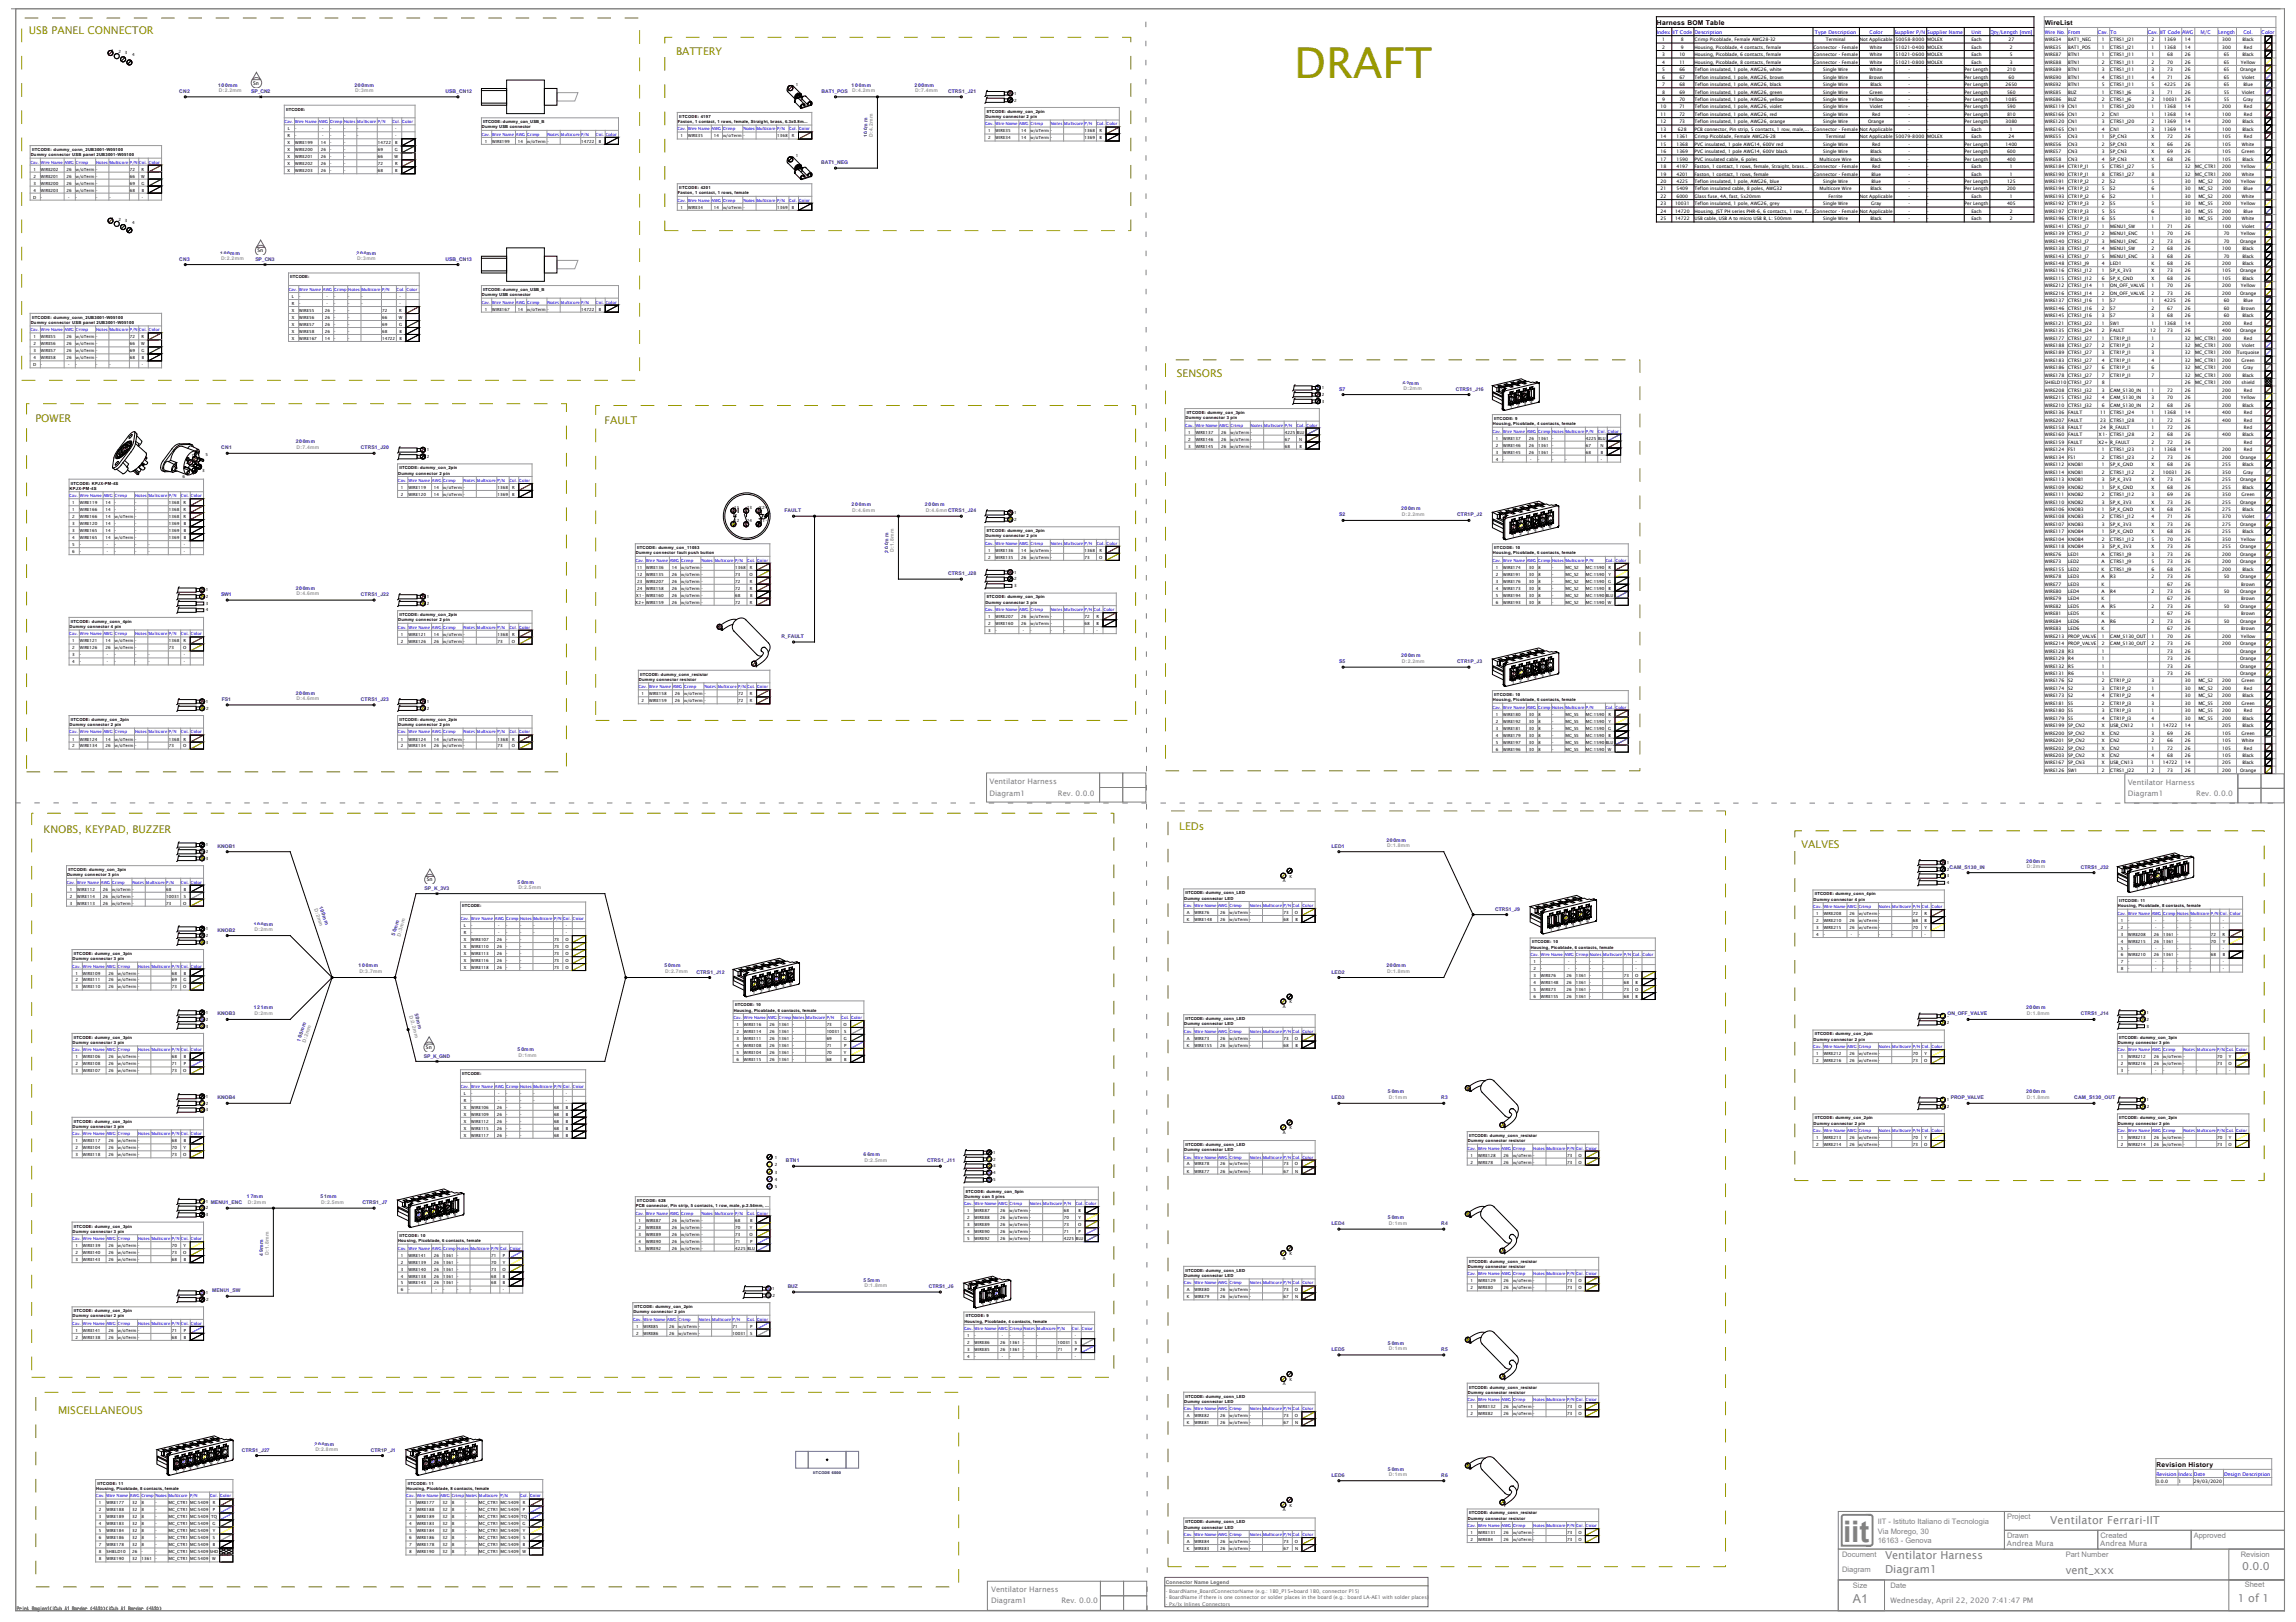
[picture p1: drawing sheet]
<svg xmlns="http://www.w3.org/2000/svg" width="297mm" height="210mm" viewBox="0 0 297 210" stroke-linecap="round" stroke-linejoin="round" font-family="sans-serif">
<defs><g id="words">
<text font-size="5.5" fill="#990" x="167.4" y="10.1">DRAFT</text>
<text font-size="3.8" fill="#808080" x="238.4" y="199.6">iit</text>
<text font-size="1.6" fill="#808080" x="239.7" y="207.5">A1</text>
<g font-size="1.4" fill="#990">
<text x="3.7" y="4.4">USB PANEL CONNECTOR</text>
<text x="87.5" y="7.1">BATTERY</text>
<text x="152.2" y="48.8">SENSORS</text>
<text x="4.6" y="54.6">POWER</text>
<text x="78.2" y="54.8">FAULT</text>
<text x="5.6" y="107.7">KNOBS, KEYPAD, BUZZER</text>
<text x="152.6" y="107.4">LEDs</text>
<text x="233" y="109.7">VALVES</text>
<text x="7.5" y="183">MISCELLANEOUS</text>
</g>
<g font-size="1.4" fill="#808080">
<text x="265.3" y="197.2">Ventilator Ferrari-IIT</text>
<text x="243.9" y="201.7">Ventilator Harness</text>
<text x="243.9" y="203.6">Diagram1</text>
<text x="267.3" y="203.7">vent_xxx</text>
<text x="290.1" y="203.2">0.0.0</text>
<text x="289.5" y="207.3">1 of 1</text>
</g>
<g font-size="1" fill="#808080">
<text x="128" y="101.4">Ventilator Harness</text>
<text x="275.3" y="101.5">Ventilator Harness</text>
<text x="128" y="103">Diagram1</text>
<text x="136.9" y="103">Rev. 0.0.0</text>
<text x="275.3" y="103.1">Diagram1</text>
<text x="284.1" y="103.1">Rev. 0.0.0</text>
<text x="242.9" y="197.2">IIT - Istituto Italiano di Tecnologia</text>
<text x="259.7" y="196.6">Project</text>
<text x="238.3" y="201.5">Document</text>
<text x="238.3" y="203.4">Diagram</text>
<text x="242.9" y="198.5">Via Morego, 30</text>
<text x="242.9" y="199.7">16163 - Genova</text>
<text x="259.6" y="200">Andrea Mura</text>
<text x="259.7" y="199">Drawn</text>
<text x="267.2" y="201.5">Part Number</text>
<text x="271.7" y="200">Andrea Mura</text>
<text x="271.7" y="199">Created</text>
<text x="283.8" y="199">Approved</text>
<text x="289.9" y="201.4">Revision</text>
<text x="128.2" y="207.5">Diagram1</text>
<text x="128.2" y="206">Ventilator Harness</text>
<text x="137.3" y="207.5">Rev. 0.0.0</text>
<text x="239.7" y="205.5">Size</text>
<text x="244.6" y="207.5">Wednesday, April 22, 2020 7:41:47 PM</text>
<text x="244.6" y="205.5">Date</text>
<text x="290.4" y="205.4">Sheet</text>
</g>
<g font-size=".9">
<text x="214.4" y="3.3">Harness BOM Table</text>
<text x="264.5" y="3.3">WireList</text>
<text x="279" y="189.9">Revision History</text>
</g>
<g font-size=".7" fill="#00f">
<text x="214.3" y="4.4">Index</text>
<text x="216.3" y="4.4">IIT Code</text>
<text x="219.2" y="4.4">Description</text>
<text x="234.8" y="4.4">Type Description</text>
<text x="241.9" y="4.4">Color</text>
<text x="245.1" y="4.4">Supplier P/N</text>
<text x="249.3" y="4.4">Supplier Name</text>
<text x="255.1" y="4.4">Unit</text>
<text x="257.5" y="4.4">Qty/Length [mm]</text>
<text x="264.5" y="4.4">Wire No.</text>
<text x="267.6" y="4.4">From</text>
<text x="271.4" y="4.4">Cav.</text>
<text x="273" y="4.4">To</text>
<text x="277.9" y="4.4">Cav.</text>
<text x="279.4" y="4.4">IIT Code</text>
<text x="282.3" y="4.4">AWG</text>
<text x="284.7" y="4.4">M/C</text>
<text x="287" y="4.4">Length</text>
<text x="290.2" y="4.4">Col.</text>
<text x="292.6" y="4.4">Color</text>
<text x="279" y="191">Revision</text>
<text x="281.8" y="191">Index</text>
<text x="283.8" y="191">Date</text>
<text x="287.7" y="191">Design Description</text>
</g>
<g font-size=".7" fill="#309">
<text x="28.2" y="11.2">100mm</text>
<text x="45.9" y="11.2">200mm</text>
<text x="110.2" y="11.2">100mm</text>
<text x="118.3" y="11.2">200mm</text>
<text x="23.2" y="12">CN2</text>
<text x="32.5" y="12">SP_CN2</text>
<text x="57.7" y="12">USB_CN12</text>
<text x="106.3" y="12">BAT1_POS</text>
<text x="112.2" y="17.8" transform="rotate(-90 112.2 17.8)">100mm</text>
<text x="122.7" y="12">CTRS1_J21</text>
<text x="106.2" y="21.2">BAT1_NEG</text>
<text x="23.2" y="33.7">CN3</text>
<text x="28.5" y="32.9">100mm</text>
<text x="33" y="33.8">SP_CN3</text>
<text x="46.1" y="32.9">200mm</text>
<text x="57.7" y="33.7">USB_CN13</text>
<text x="173.2" y="50.5">S7</text>
<text x="181.5" y="49.8">6 2mm</text>
<text x="188.3" y="50.5">CTRS1_J16</text>
<text x="28.6" y="58.1">CN1</text>
<text x="38.3" y="57.4">200mm</text>
<text x="46.7" y="58.1">CTRS1_J20</text>
<text x="110.2" y="65.5">200mm</text>
<text x="119.7" y="65.5">200mm</text>
<text x="101.5" y="66.3">FAULT</text>
<text x="114.9" y="71.5" transform="rotate(-90 114.9 71.5)">200mm</text>
<text x="173.2" y="66.8">S2</text>
<text x="181.3" y="66">200mm</text>
<text x="188.5" y="66.8">CTR1P_J2</text>
<text x="28.6" y="77.1">SW1</text>
<text x="38.3" y="76.4">200mm</text>
<text x="46.7" y="77.1">CTRS1_J22</text>
<text x="122.7" y="74.4">CTRS1_J28</text>
<text x="101.1" y="82.6">R_FAULT</text>
<text x="38.3" y="89.9">200mm</text>
<text x="173.2" y="85.8">S5</text>
<text x="181.3" y="85">200mm</text>
<text x="188.5" y="85.8">CTR1P_J3</text>
<text x="28.7" y="90.7">FS1</text>
<text x="46.7" y="90.7">CTRS1_J23</text>
<text x="28.1" y="109.7">KNOB1</text>
<text x="172.3" y="109.7">LED1</text>
<text x="179.4" y="108.9">200mm</text>
<text x="252.2" y="112.4">CAM_S130_IN</text>
<text x="262.1" y="111.6">200mm</text>
<text x="269.2" y="112.4">CTRS1_J32</text>
<text x="32.8" y="119.8">100mm</text>
<text x="41.3" y="117.3" transform="rotate(71 41.3 117.3)">100mm</text>
<text x="54.9" y="115.2">SP_K_3V3</text>
<text x="67" y="114.3">5 0mm</text>
<text x="193.4" y="117.8">CTRS1_J9</text>
<text x="28.1" y="120.6">KNOB2</text>
<text x="46.4" y="125.2">100mm</text>
<text x="51.1" y="121.2" transform="rotate(-75 51.1 121.2)">5 0mm</text>
<text x="86" y="125.2">5 0mm</text>
<text x="90.1" y="126">CTRS1_J12</text>
<text x="172.3" y="126">LED2</text>
<text x="179.4" y="125.2">200mm</text>
<text x="28.1" y="131.4">KNOB3</text>
<text x="32.8" y="130.6">121mm</text>
<text x="53.6" y="131.2" transform="rotate(75 53.6 131.2)">5 0mm</text>
<text x="251.9" y="131.4">ON_OFF_VALVE</text>
<text x="262.1" y="130.6">200mm</text>
<text x="269.2" y="131.4">CTRS1_J14</text>
<text x="38.8" y="134.8" transform="rotate(-71 38.8 134.8)">100mm</text>
<text x="54.8" y="136.9">SP_K_GND</text>
<text x="67" y="136.1">5 0mm</text>
<text x="28.1" y="142.3">KNOB4</text>
<text x="172.3" y="142.3">LED3</text>
<text x="179.6" y="141.5">5 0mm</text>
<text x="186.5" y="142.3">R3</text>
<text x="252.4" y="142.3">PROP_VALVE</text>
<text x="262.1" y="141.5">200mm</text>
<text x="268.4" y="142.3">CAM_S130_OUT</text>
<text x="111.7" y="149.6">6 6mm</text>
<text x="27.3" y="155.8">MENU1_ENC</text>
<text x="32" y="155">1 7mm</text>
<text x="41.5" y="155">5 1mm</text>
<text x="46.9" y="155.8">CTRS1_J7</text>
<text x="101.7" y="150.4">BTN1</text>
<text x="120" y="150.4">CTRS1_J11</text>
<text x="172.3" y="158.5">LED4</text>
<text x="179.6" y="157.8">5 0mm</text>
<text x="186.5" y="158.5">R4</text>
<text x="27.5" y="167.2">MENU1_SW</text>
<text x="34.1" y="162.5" transform="rotate(-90 34.1 162.5)">4 9mm</text>
<text x="101.9" y="166.7">BUZ</text>
<text x="111.7" y="165.9">5 5mm</text>
<text x="120.2" y="166.7">CTRS1_J6</text>
<text x="172.3" y="174.8">LED5</text>
<text x="179.6" y="174">5 0mm</text>
<text x="186.5" y="174.8">R5</text>
<text x="31.3" y="187.9">CTRS1_J27</text>
<text x="40.7" y="187.1">200mm</text>
<text x="48" y="187.9">CTR1P_J1</text>
<text x="172.3" y="191.1">LED6</text>
<text x="179.6" y="190.3">5 0mm</text>
<text x="186.5" y="191.1">R6</text>
</g>
<g font-size=".7" fill="#999">
<text x="28.3" y="11.9">D:2.2mm</text>
<text x="46" y="11.9">D:3mm</text>
<text x="110.3" y="11.9">D:4.2mm</text>
<text x="118.4" y="11.9">D:7.4mm</text>
<text x="112.9" y="17.7" transform="rotate(-90 112.9 17.7)">D:4.2mm</text>
<text x="28.6" y="33.6">D:2.2mm</text>
<text x="46.2" y="33.6">D:3mm</text>
<text x="181.6" y="50.5">D:2mm</text>
<text x="38.4" y="58.1">D:7.4mm</text>
<text x="110.3" y="66.2">D:4.6mm</text>
<text x="115.6" y="71.4" transform="rotate(-90 115.6 71.4)">D:1.8mm</text>
<text x="119.8" y="66.2">D:4.6mmCTRS1_J24</text>
<text x="181.4" y="66.7">D:2.2mm</text>
<text x="38.4" y="77.1">D:4.6mm</text>
<text x="181.4" y="85.7">D:2.2mm</text>
<text x="38.4" y="90.6">D:4.6mm</text>
<text x="179.5" y="109.6">D:1.8mm</text>
<text x="262.2" y="112.3">D:2mm</text>
<text x="40.6" y="117.7" transform="rotate(71 40.6 117.7)">D:2mm</text>
<text x="67.1" y="115">D:2.5mm</text>
<text x="32.9" y="120.5">D:2mm</text>
<text x="46.5" y="125.9">D:3.7mm</text>
<text x="51.8" y="121.2" transform="rotate(-75 51.8 121.2)">D:3mm</text>
<text x="86.1" y="125.9">D:2.7mm</text>
<text x="179.5" y="125.9">D:1.8mm</text>
<text x="32.9" y="131.3">D:2mm</text>
<text x="53" y="131.5" transform="rotate(75 53 131.5)">D:2.2mm</text>
<text x="262.2" y="131.3">D:1.8mm</text>
<text x="39.5" y="135" transform="rotate(-71 39.5 135)">D:2mm</text>
<text x="67.1" y="136.8">D:1mm</text>
<text x="179.7" y="142.2">D:1mm</text>
<text x="262.2" y="142.2">D:1.8mm</text>
<text x="32.1" y="155.8">D:2mm</text>
<text x="41.6" y="155.8">D:2.5mm</text>
<text x="111.8" y="150.3">D:2.5mm</text>
<text x="179.7" y="158.5">D:1mm</text>
<text x="34.8" y="162.4" transform="rotate(-90 34.8 162.4)">D:1.8mm</text>
<text x="111.8" y="166.6">D:1.8mm</text>
<text x="179.7" y="174.7">D:1mm</text>
<text x="40.8" y="187.8">D:2.8mm</text>
<text x="179.7" y="191">D:1mm</text>
</g>
<g font-size=".7">
<text x="32.8" y="11">Sn</text>
<text x="33.3" y="32.7">Sn</text>
<text x="55.2" y="114.1">Sn</text>
<text x="55.1" y="135.8">Sn</text>
</g>
<g font-size=".7" fill="#fff">
<text x="65.7" y="14.2">Type micro B</text>
<text x="65.7" y="35.9">Type micro B</text>
</g>
<g font-size=".7" fill="#666">
<text x="150.8" y="204.9">Connector Name Legend</text>
<text x="150.8" y="206.1">- BoardName_BoardConnectorName (e.g.: 1B0_P15=board 1B0, connector P15)</text>
<text x="150.8" y="207">- BoardName if there is one connector or solder places in the board (e.g.: board LA-AE1 with solder places)</text>
<text x="150.8" y="207.8">- Px/Jx Inlines Connectors</text>
</g>
<g font-size=".6">
<text x="215" y="5.4">1</text>
<text x="217.5" y="5.4">8</text>
<text x="219.2" y="5.4">Crimp Picoblade, Female AWG28-32</text>
<text x="236.2" y="5.4">Terminal</text>
<text x="240.6" y="5.4">Not Applicable</text>
<text x="245.2" y="5.4">50058-8000</text>
<text x="249.3" y="5.4">MOLEX</text>
<text x="255" y="5.4">Each</text>
<text x="259.8" y="5.4">27</text>
<text x="264.5" y="5.4">WIRE34</text>
<text x="267.6" y="5.4">BAT1_NEG</text>
<text x="271.9" y="5.4">1</text>
<text x="273" y="5.4">CTRS1_J21</text>
<text x="278.3" y="5.4">2</text>
<text x="280" y="5.4">1369</text>
<text x="282.7" y="5.4">14</text>
<text x="287.5" y="5.4">300</text>
<text x="290.1" y="5.4">Black</text>
<text x="215" y="6.3">2</text>
<text x="215" y="7.3">3</text>
<text x="215" y="8.2">4</text>
<text x="215" y="9.2">5</text>
<text x="215" y="10.2">6</text>
<text x="215" y="11.1">7</text>
<text x="217.3" y="7.3">10</text>
<text x="217.3" y="8.2">11</text>
<text x="217.3" y="9.2">66</text>
<text x="217.3" y="10.2">67</text>
<text x="217.3" y="11.1">68</text>
<text x="217.5" y="6.3">9</text>
<text x="219.2" y="6.3">Housing, Picoblade, 4 contacts, female</text>
<text x="219.2" y="7.3">Housing, Picoblade, 6 contacts, female</text>
<text x="219.2" y="8.2">Housing, Picoblade, 8 contacts, female</text>
<text x="219.2" y="9.2">Teflon insulated, 1 pole, AWG26, white</text>
<text x="219.2" y="10.2">Teflon insulated, 1 pole, AWG26, brown</text>
<text x="219.2" y="11.1">Teflon insulated, 1 pole, AWG26, black</text>
<text x="234.6" y="6.3">Connector - Female</text>
<text x="234.6" y="7.3">Connector - Female</text>
<text x="234.6" y="8.2">Connector - Female</text>
<text x="235.9" y="9.2">Single Wire</text>
<text x="235.9" y="10.2">Single Wire</text>
<text x="235.9" y="11.1">Single Wire</text>
<text x="241.8" y="10.2">Brown</text>
<text x="241.9" y="6.3">White</text>
<text x="241.9" y="7.3">White</text>
<text x="241.9" y="8.2">White</text>
<text x="241.9" y="9.2">White</text>
<text x="242" y="11.1">Black</text>
<text x="245.2" y="6.3">51021-0400</text>
<text x="245.2" y="7.3">51021-0600</text>
<text x="245.2" y="8.2">51021-0800</text>
<text x="246.9" y="9.2">-</text>
<text x="246.9" y="10.2">-</text>
<text x="246.9" y="11.1">-</text>
<text x="249.3" y="6.3">MOLEX</text>
<text x="249.3" y="7.3">MOLEX</text>
<text x="249.3" y="8.2">MOLEX</text>
<text x="249.3" y="9.2">-</text>
<text x="249.3" y="10.2">-</text>
<text x="249.3" y="11.1">-</text>
<text x="254.2" y="9.2">Per Length</text>
<text x="254.2" y="10.2">Per Length</text>
<text x="254.2" y="11.1">Per Length</text>
<text x="255" y="6.3">Each</text>
<text x="255" y="7.3">Each</text>
<text x="255" y="8.2">Each</text>
<text x="259.5" y="11.1">2650</text>
<text x="259.7" y="9.2">210</text>
<text x="259.8" y="10.2">60</text>
<text x="260" y="6.3">2</text>
<text x="260" y="7.3">5</text>
<text x="260" y="8.2">3</text>
<text x="264.5" y="6.3">WIRE35</text>
<text x="264.5" y="7.3">WIRE87</text>
<text x="264.5" y="8.2">WIRE88</text>
<text x="264.5" y="9.2">WIRE89</text>
<text x="264.5" y="10.2">WIRE90</text>
<text x="264.5" y="11.1">WIRE92</text>
<text x="267.6" y="6.3">BAT1_POS</text>
<text x="267.6" y="7.3">BTN1</text>
<text x="267.6" y="8.2">BTN1</text>
<text x="267.6" y="9.2">BTN1</text>
<text x="267.6" y="10.2">BTN1</text>
<text x="267.6" y="11.1">BTN1</text>
<text x="271.9" y="6.3">1</text>
<text x="271.9" y="7.3">1</text>
<text x="271.9" y="8.2">2</text>
<text x="271.9" y="9.2">3</text>
<text x="271.9" y="10.2">4</text>
<text x="271.9" y="11.1">5</text>
<text x="273" y="6.3">CTRS1_J21</text>
<text x="273" y="7.3">CTRS1_J11</text>
<text x="273" y="8.2">CTRS1_J11</text>
<text x="273" y="9.2">CTRS1_J11</text>
<text x="273" y="10.2">CTRS1_J11</text>
<text x="273" y="11.1">CTRS1_J11</text>
<text x="278.3" y="6.3">1</text>
<text x="278.3" y="7.3">1</text>
<text x="278.3" y="8.2">2</text>
<text x="278.3" y="9.2">3</text>
<text x="278.3" y="10.2">4</text>
<text x="278.3" y="11.1">5</text>
<text x="280" y="6.3">1368</text>
<text x="280" y="11.1">4225</text>
<text x="280.4" y="7.3">68</text>
<text x="280.4" y="8.2">70</text>
<text x="280.4" y="9.2">73</text>
<text x="280.4" y="10.2">71</text>
<text x="282.7" y="6.3">14</text>
<text x="282.7" y="7.3">26</text>
<text x="282.7" y="8.2">26</text>
<text x="282.7" y="9.2">26</text>
<text x="282.7" y="10.2">26</text>
<text x="282.7" y="11.1">26</text>
<text x="287.5" y="6.3">300</text>
<text x="287.7" y="7.3">65</text>
<text x="287.7" y="8.2">65</text>
<text x="287.7" y="9.2">65</text>
<text x="287.7" y="10.2">65</text>
<text x="287.7" y="11.1">65</text>
<text x="289.8" y="9.2">Orange</text>
<text x="289.9" y="8.2">Yellow</text>
<text x="290" y="10.2">Violet</text>
<text x="290.1" y="7.3">Black</text>
<text x="290.2" y="11.1">Blue</text>
<text x="290.3" y="6.3">Red</text>
<text x="214.8" y="14">10</text>
<text x="214.8" y="15">11</text>
<text x="214.8" y="16">12</text>
<text x="214.8" y="16.9">13</text>
<text x="214.8" y="17.9">14</text>
<text x="215" y="12.1">8</text>
<text x="215" y="13.1">9</text>
<text x="216.9" y="17.9">1361</text>
<text x="217.1" y="16.9">628</text>
<text x="217.3" y="12.1">69</text>
<text x="217.3" y="13.1">70</text>
<text x="217.3" y="14">71</text>
<text x="217.3" y="15">72</text>
<text x="217.3" y="16">73</text>
<text x="219.2" y="12.1">Teflon insulated, 1 pole, AWG26, green</text>
<text x="219.2" y="13.1">Teflon insulated, 1 pole, AWG26, yellow</text>
<text x="219.2" y="14">Teflon insulated, 1 pole, AWG26, violet</text>
<text x="219.2" y="15">Teflon insulated, 1 pole, AWG26, red</text>
<text x="219.2" y="16">Teflon insulated, 1 pole, AWG26, orange</text>
<text x="219.2" y="16.9">PCB connector, Pin strip, 5 contacts, 1 row, male,...</text>
<text x="219.2" y="17.9">Crimp Picoblade, Female AWG26-28</text>
<text x="234.6" y="16.9">Connector - Female</text>
<text x="235.9" y="12.1">Single Wire</text>
<text x="235.9" y="13.1">Single Wire</text>
<text x="235.9" y="14">Single Wire</text>
<text x="235.9" y="15">Single Wire</text>
<text x="235.9" y="16">Single Wire</text>
<text x="236.2" y="17.9">Terminal</text>
<text x="240.6" y="16.9">Not Applicable</text>
<text x="240.6" y="17.9">Not Applicable</text>
<text x="241.7" y="16">Orange</text>
<text x="241.8" y="13.1">Yellow</text>
<text x="241.9" y="12.1">Green</text>
<text x="241.9" y="14">Violet</text>
<text x="242.2" y="15">Red</text>
<text x="245.2" y="17.9">50079-8000</text>
<text x="246.9" y="12.1">-</text>
<text x="246.9" y="13.1">-</text>
<text x="246.9" y="14">-</text>
<text x="246.9" y="15">-</text>
<text x="246.9" y="16">-</text>
<text x="246.9" y="16.9">-</text>
<text x="249.3" y="12.1">-</text>
<text x="249.3" y="13.1">-</text>
<text x="249.3" y="14">-</text>
<text x="249.3" y="15">-</text>
<text x="249.3" y="16">-</text>
<text x="249.3" y="16.9">-</text>
<text x="249.3" y="17.9">MOLEX</text>
<text x="254.2" y="12.1">Per Length</text>
<text x="254.2" y="13.1">Per Length</text>
<text x="254.2" y="14">Per Length</text>
<text x="254.2" y="15">Per Length</text>
<text x="254.2" y="16">Per Length</text>
<text x="255" y="16.9">Each</text>
<text x="255" y="17.9">Each</text>
<text x="259.5" y="13.1">1085</text>
<text x="259.5" y="16">3080</text>
<text x="259.7" y="12.1">560</text>
<text x="259.7" y="14">590</text>
<text x="259.7" y="15">810</text>
<text x="259.8" y="17.9">24</text>
<text x="260" y="16.9">1</text>
<text x="264.5" y="12.1">WIRE85</text>
<text x="264.5" y="13.1">WIRE86</text>
<text x="264.5" y="14">WIRE119</text>
<text x="264.5" y="15">WIRE166</text>
<text x="264.5" y="16">WIRE120</text>
<text x="264.5" y="16.9">WIRE165</text>
<text x="264.5" y="17.9">WIRE55</text>
<text x="267.6" y="12.1">BUZ</text>
<text x="267.6" y="13.1">BUZ</text>
<text x="267.6" y="14">CN1</text>
<text x="267.6" y="15">CN1</text>
<text x="267.6" y="16">CN1</text>
<text x="267.6" y="16.9">CN1</text>
<text x="267.6" y="17.9">CN3</text>
<text x="271.9" y="12.1">1</text>
<text x="271.9" y="13.1">2</text>
<text x="271.9" y="14">1</text>
<text x="271.9" y="15">2</text>
<text x="271.9" y="16">3</text>
<text x="271.9" y="16.9">4</text>
<text x="271.9" y="17.9">1</text>
<text x="273" y="12.1">CTRS1_J6</text>
<text x="273" y="13.1">CTRS1_J6</text>
<text x="273" y="14">CTRS1_J20</text>
<text x="273" y="15">CN1</text>
<text x="273" y="16">CTRS1_J20</text>
<text x="273" y="16.9">CN1</text>
<text x="273" y="17.9">SP_CN3</text>
<text x="278.3" y="12.1">3</text>
<text x="278.3" y="13.1">2</text>
<text x="278.3" y="14">1</text>
<text x="278.3" y="15">1</text>
<text x="278.3" y="16">2</text>
<text x="278.3" y="16.9">3</text>
<text x="278.4" y="17.9">X</text>
<text x="279.8" y="13.1">10031</text>
<text x="280" y="14">1368</text>
<text x="280" y="15">1368</text>
<text x="280" y="16">1369</text>
<text x="280" y="16.9">1369</text>
<text x="280.4" y="12.1">71</text>
<text x="280.4" y="17.9">72</text>
<text x="282.7" y="12.1">26</text>
<text x="282.7" y="13.1">26</text>
<text x="282.7" y="14">14</text>
<text x="282.7" y="15">14</text>
<text x="282.7" y="16">14</text>
<text x="282.7" y="16.9">14</text>
<text x="282.7" y="17.9">26</text>
<text x="287.5" y="14">200</text>
<text x="287.5" y="15">100</text>
<text x="287.5" y="16">200</text>
<text x="287.5" y="16.9">100</text>
<text x="287.5" y="17.9">105</text>
<text x="287.7" y="12.1">55</text>
<text x="287.7" y="13.1">55</text>
<text x="290" y="12.1">Violet</text>
<text x="290.1" y="16">Black</text>
<text x="290.1" y="16.9">Black</text>
<text x="290.2" y="13.1">Gray</text>
<text x="290.3" y="14">Red</text>
<text x="290.3" y="15">Red</text>
<text x="290.3" y="17.9">Red</text>
<text x="214.8" y="18.9">15</text>
<text x="214.8" y="19.8">16</text>
<text x="214.8" y="20.8">17</text>
<text x="214.8" y="21.8">18</text>
<text x="214.8" y="22.7">19</text>
<text x="214.8" y="23.7">20</text>
<text x="216.9" y="18.9">1368</text>
<text x="216.9" y="19.8">1369</text>
<text x="216.9" y="20.8">1590</text>
<text x="216.9" y="21.8">4197</text>
<text x="216.9" y="22.7">4201</text>
<text x="216.9" y="23.7">4225</text>
<text x="219.2" y="18.9">PVC insulated, 1 pole AWG14, 600V red</text>
<text x="219.2" y="19.8">PVC insulated, 1 pole AWG14, 600V black</text>
<text x="219.2" y="20.8">PVC insulated cable, 6 poles</text>
<text x="219.2" y="21.8">Faston, 1 contact, 1 rows, female, Straight, brass...</text>
<text x="219.2" y="22.7">Faston, 1 contact, 1 rows, female</text>
<text x="219.2" y="23.7">Teflon insulated, 1 pole, AWG26, blue</text>
<text x="234.6" y="21.8">Connector - Female</text>
<text x="234.6" y="22.7">Connector - Female</text>
<text x="235.4" y="20.8">Multicore Wire</text>
<text x="235.9" y="18.9">Single Wire</text>
<text x="235.9" y="19.8">Single Wire</text>
<text x="235.9" y="23.7">Single Wire</text>
<text x="242" y="19.8">Black</text>
<text x="242" y="20.8">Black</text>
<text x="242.1" y="22.7">Blue</text>
<text x="242.1" y="23.7">Blue</text>
<text x="242.2" y="18.9">Red</text>
<text x="242.2" y="21.8">Red</text>
<text x="246.9" y="18.9">-</text>
<text x="246.9" y="19.8">-</text>
<text x="246.9" y="20.8">-</text>
<text x="246.9" y="21.8">-</text>
<text x="246.9" y="22.7">-</text>
<text x="246.9" y="23.7">-</text>
<text x="249.3" y="18.9">-</text>
<text x="249.3" y="19.8">-</text>
<text x="249.3" y="20.8">-</text>
<text x="249.3" y="21.8">-</text>
<text x="249.3" y="22.7">-</text>
<text x="249.3" y="23.7">-</text>
<text x="254.2" y="18.9">Per Length</text>
<text x="254.2" y="19.8">Per Length</text>
<text x="254.2" y="20.8">Per Length</text>
<text x="254.2" y="23.7">Per Length</text>
<text x="255" y="21.8">Each</text>
<text x="255" y="22.7">Each</text>
<text x="259.5" y="18.9">1400</text>
<text x="259.7" y="19.8">600</text>
<text x="259.7" y="20.8">400</text>
<text x="259.7" y="23.7">125</text>
<text x="260" y="21.8">1</text>
<text x="260" y="22.7">1</text>
<text x="264.5" y="18.9">WIRE56</text>
<text x="264.5" y="19.8">WIRE57</text>
<text x="264.5" y="20.8">WIRE58</text>
<text x="264.5" y="21.8">WIRE184</text>
<text x="264.5" y="22.7">WIRE190</text>
<text x="264.5" y="23.7">WIRE191</text>
<text x="267.6" y="18.9">CN3</text>
<text x="267.6" y="19.8">CN3</text>
<text x="267.6" y="20.8">CN3</text>
<text x="267.6" y="21.8">CTR1P_J1</text>
<text x="267.6" y="22.7">CTR1P_J1</text>
<text x="267.6" y="23.7">CTR1P_J2</text>
<text x="271.9" y="18.9">2</text>
<text x="271.9" y="19.8">3</text>
<text x="271.9" y="20.8">4</text>
<text x="271.9" y="21.8">5</text>
<text x="271.9" y="22.7">8</text>
<text x="271.9" y="23.7">2</text>
<text x="273" y="18.9">SP_CN3</text>
<text x="273" y="19.8">SP_CN3</text>
<text x="273" y="20.8">SP_CN3</text>
<text x="273" y="21.8">CTRS1_J27</text>
<text x="273" y="22.7">CTRS1_J27</text>
<text x="273" y="23.7">S2</text>
<text x="278.3" y="21.8">5</text>
<text x="278.3" y="22.7">8</text>
<text x="278.3" y="23.7">5</text>
<text x="278.4" y="18.9">X</text>
<text x="278.4" y="19.8">X</text>
<text x="278.4" y="20.8">X</text>
<text x="280.4" y="18.9">66</text>
<text x="280.4" y="19.8">69</text>
<text x="280.4" y="20.8">68</text>
<text x="282.7" y="18.9">26</text>
<text x="282.7" y="19.8">26</text>
<text x="282.7" y="20.8">26</text>
<text x="282.7" y="21.8">32</text>
<text x="282.7" y="22.7">32</text>
<text x="282.7" y="23.7">30</text>
<text x="284" y="21.8">MC_CTR1</text>
<text x="284" y="22.7">MC_CTR1</text>
<text x="284.4" y="23.7">MC_S2</text>
<text x="287.5" y="18.9">105</text>
<text x="287.5" y="19.8">105</text>
<text x="287.5" y="20.8">105</text>
<text x="287.5" y="21.8">200</text>
<text x="287.5" y="22.7">200</text>
<text x="287.5" y="23.7">200</text>
<text x="289.9" y="21.8">Yellow</text>
<text x="289.9" y="23.7">Yellow</text>
<text x="290" y="19.8">Green</text>
<text x="290.1" y="18.9">White</text>
<text x="290.1" y="22.7">White</text>
<text x="290.1" y="20.8">Black</text>
<text x="214.8" y="24.6">21</text>
<text x="214.8" y="25.6">22</text>
<text x="214.8" y="26.6">23</text>
<text x="214.8" y="27.5">24</text>
<text x="214.8" y="28.5">25</text>
<text x="216.7" y="26.6">10031</text>
<text x="216.7" y="27.5">14720</text>
<text x="216.7" y="28.5">14722</text>
<text x="216.9" y="24.6">5409</text>
<text x="216.9" y="25.6">6000</text>
<text x="219.2" y="24.6">Teflon insulated cable, 8 poles, AWG32</text>
<text x="219.2" y="25.6">Glass fuse, 4A, fast, 5x20mm</text>
<text x="219.2" y="26.6">Teflon insulated, 1 pole, AWG26, grey</text>
<text x="219.2" y="27.5">Housing, JST PH series PHR-6, 6 contacts, 1 row, f...</text>
<text x="219.2" y="28.5">USB cable, USB A to micro USB B, L: 500mm</text>
<text x="234.6" y="27.5">Connector - Female</text>
<text x="235.4" y="24.6">Multicore Wire</text>
<text x="235.9" y="26.6">Single Wire</text>
<text x="235.9" y="28.5">Single Wire</text>
<text x="236.5" y="25.6">Ferrite</text>
<text x="240.6" y="25.6">Not Applicable</text>
<text x="240.6" y="27.5">Not Applicable</text>
<text x="242" y="24.6">Black</text>
<text x="242" y="28.5">Black</text>
<text x="242.1" y="26.6">Gray</text>
<text x="246.9" y="24.6">-</text>
<text x="246.9" y="25.6">-</text>
<text x="246.9" y="26.6">-</text>
<text x="246.9" y="27.5">-</text>
<text x="246.9" y="28.5">-</text>
<text x="249.3" y="24.6">-</text>
<text x="249.3" y="25.6">-</text>
<text x="249.3" y="26.6">-</text>
<text x="249.3" y="27.5">-</text>
<text x="249.3" y="28.5">-</text>
<text x="254.2" y="24.6">Per Length</text>
<text x="254.2" y="26.6">Per Length</text>
<text x="255" y="25.6">Each</text>
<text x="255" y="27.5">Each</text>
<text x="255" y="28.5">Each</text>
<text x="259.7" y="24.6">200</text>
<text x="259.7" y="26.6">405</text>
<text x="260" y="25.6">1</text>
<text x="260" y="27.5">2</text>
<text x="260" y="28.5">2</text>
<text x="264.5" y="24.6">WIRE194</text>
<text x="264.5" y="25.6">WIRE193</text>
<text x="264.5" y="26.6">WIRE192</text>
<text x="264.5" y="27.5">WIRE197</text>
<text x="264.5" y="28.5">WIRE196</text>
<text x="264.5" y="29.5">WIRE141</text>
<text x="267.6" y="24.6">CTR1P_J2</text>
<text x="267.6" y="25.6">CTR1P_J2</text>
<text x="267.6" y="26.6">CTR1P_J3</text>
<text x="267.6" y="27.5">CTR1P_J3</text>
<text x="267.6" y="28.5">CTR1P_J3</text>
<text x="267.6" y="29.5">CTRS1_J7</text>
<text x="271.9" y="24.6">5</text>
<text x="271.9" y="25.6">6</text>
<text x="271.9" y="26.6">2</text>
<text x="271.9" y="27.5">5</text>
<text x="271.9" y="28.5">6</text>
<text x="271.9" y="29.5">1</text>
<text x="273" y="24.6">S2</text>
<text x="273" y="25.6">S2</text>
<text x="273" y="26.6">S5</text>
<text x="273" y="27.5">S5</text>
<text x="273" y="28.5">S5</text>
<text x="273" y="29.5">MENU1_SW</text>
<text x="278.3" y="24.6">6</text>
<text x="278.3" y="25.6">1</text>
<text x="278.3" y="26.6">5</text>
<text x="278.3" y="27.5">6</text>
<text x="278.3" y="28.5">1</text>
<text x="278.3" y="29.5">1</text>
<text x="280.4" y="29.5">71</text>
<text x="282.7" y="24.6">30</text>
<text x="282.7" y="25.6">30</text>
<text x="282.7" y="26.6">30</text>
<text x="282.7" y="27.5">30</text>
<text x="282.7" y="28.5">30</text>
<text x="282.7" y="29.5">26</text>
<text x="284.4" y="24.6">MC_S2</text>
<text x="284.4" y="25.6">MC_S2</text>
<text x="284.4" y="26.6">MC_S5</text>
<text x="284.4" y="27.5">MC_S5</text>
<text x="284.4" y="28.5">MC_S5</text>
<text x="287.5" y="24.6">200</text>
<text x="287.5" y="25.6">200</text>
<text x="287.5" y="26.6">200</text>
<text x="287.5" y="27.5">200</text>
<text x="287.5" y="28.5">200</text>
<text x="287.5" y="29.5">100</text>
<text x="289.9" y="26.6">Yellow</text>
<text x="290" y="29.5">Violet</text>
<text x="290.1" y="25.6">White</text>
<text x="290.1" y="28.5">White</text>
<text x="290.2" y="24.6">Blue</text>
<text x="290.2" y="27.5">Blue</text>
<text x="264.5" y="30.4">WIRE139</text>
<text x="264.5" y="31.4">WIRE140</text>
<text x="264.5" y="32.4">WIRE138</text>
<text x="264.5" y="33.3">WIRE143</text>
<text x="264.5" y="34.3">WIRE148</text>
<text x="264.5" y="35.3">WIRE116</text>
<text x="267.6" y="30.4">CTRS1_J7</text>
<text x="267.6" y="31.4">CTRS1_J7</text>
<text x="267.6" y="32.4">CTRS1_J7</text>
<text x="267.6" y="33.3">CTRS1_J7</text>
<text x="267.6" y="34.3">CTRS1_J9</text>
<text x="267.6" y="35.3">CTRS1_J12</text>
<text x="271.9" y="30.4">2</text>
<text x="271.9" y="31.4">3</text>
<text x="271.9" y="32.4">4</text>
<text x="271.9" y="33.3">5</text>
<text x="271.9" y="34.3">4</text>
<text x="271.9" y="35.3">1</text>
<text x="273" y="30.4">MENU1_ENC</text>
<text x="273" y="31.4">MENU1_ENC</text>
<text x="273" y="32.4">MENU1_SW</text>
<text x="273" y="33.3">MENU1_ENC</text>
<text x="273" y="34.3">LED1</text>
<text x="273" y="35.3">SP_K_3V3</text>
<text x="278.3" y="34.3">K</text>
<text x="278.3" y="30.4">1</text>
<text x="278.3" y="31.4">2</text>
<text x="278.3" y="32.4">2</text>
<text x="278.3" y="33.3">3</text>
<text x="278.4" y="35.3">X</text>
<text x="280.4" y="30.4">70</text>
<text x="280.4" y="31.4">73</text>
<text x="280.4" y="32.4">68</text>
<text x="280.4" y="33.3">68</text>
<text x="280.4" y="34.3">68</text>
<text x="280.4" y="35.3">73</text>
<text x="282.7" y="30.4">26</text>
<text x="282.7" y="31.4">26</text>
<text x="282.7" y="32.4">26</text>
<text x="282.7" y="33.3">26</text>
<text x="282.7" y="34.3">26</text>
<text x="282.7" y="35.3">26</text>
<text x="287.5" y="32.4">100</text>
<text x="287.5" y="34.3">200</text>
<text x="287.5" y="35.3">105</text>
<text x="287.7" y="30.4">70</text>
<text x="287.7" y="31.4">70</text>
<text x="287.7" y="33.3">70</text>
<text x="289.8" y="31.4">Orange</text>
<text x="289.8" y="35.3">Orange</text>
<text x="289.9" y="30.4">Yellow</text>
<text x="290.1" y="32.4">Black</text>
<text x="290.1" y="33.3">Black</text>
<text x="290.1" y="34.3">Black</text>
<text x="264.5" y="36.2">WIRE115</text>
<text x="264.5" y="37.2">WIRE212</text>
<text x="264.5" y="38.2">WIRE216</text>
<text x="264.5" y="39.1">WIRE137</text>
<text x="264.5" y="40.1">WIRE146</text>
<text x="264.5" y="41">WIRE145</text>
<text x="267.6" y="36.2">CTRS1_J12</text>
<text x="267.6" y="37.2">CTRS1_J14</text>
<text x="267.6" y="38.2">CTRS1_J14</text>
<text x="267.6" y="39.1">CTRS1_J16</text>
<text x="267.6" y="40.1">CTRS1_J16</text>
<text x="267.6" y="41">CTRS1_J16</text>
<text x="271.9" y="36.2">6</text>
<text x="271.9" y="37.2">1</text>
<text x="271.9" y="38.2">2</text>
<text x="271.9" y="39.1">1</text>
<text x="271.9" y="40.1">2</text>
<text x="271.9" y="41">3</text>
<text x="273" y="36.2">SP_K_GND</text>
<text x="273" y="37.2">ON_OFF_VALVE</text>
<text x="273" y="38.2">ON_OFF_VALVE</text>
<text x="273" y="39.1">S7</text>
<text x="273" y="40.1">S7</text>
<text x="273" y="41">S7</text>
<text x="278.3" y="37.2">1</text>
<text x="278.3" y="38.2">2</text>
<text x="278.3" y="39.1">1</text>
<text x="278.3" y="40.1">2</text>
<text x="278.3" y="41">3</text>
<text x="278.4" y="36.2">X</text>
<text x="280" y="39.1">4225</text>
<text x="280.4" y="36.2">68</text>
<text x="280.4" y="37.2">70</text>
<text x="280.4" y="38.2">73</text>
<text x="280.4" y="40.1">67</text>
<text x="280.4" y="41">68</text>
<text x="282.7" y="36.2">26</text>
<text x="282.7" y="37.2">26</text>
<text x="282.7" y="38.2">26</text>
<text x="282.7" y="39.1">26</text>
<text x="282.7" y="40.1">26</text>
<text x="282.7" y="41">26</text>
<text x="287.5" y="36.2">105</text>
<text x="287.5" y="37.2">200</text>
<text x="287.5" y="38.2">200</text>
<text x="287.7" y="39.1">60</text>
<text x="287.7" y="40.1">60</text>
<text x="287.7" y="41">60</text>
<text x="289.8" y="38.2">Orange</text>
<text x="289.9" y="37.2">Yellow</text>
<text x="290" y="40.1">Brown</text>
<text x="290.1" y="36.2">Black</text>
<text x="290.1" y="41">Black</text>
<text x="290.2" y="39.1">Blue</text>
<text x="264.5" y="42">WIRE121</text>
<text x="264.5" y="43">WIRE135</text>
<text x="264.5" y="43.9">WIRE177</text>
<text x="264.5" y="44.9">WIRE188</text>
<text x="264.5" y="45.9">WIRE189</text>
<text x="264.5" y="46.8">WIRE183</text>
<text x="264.5" y="47.8">WIRE186</text>
<text x="267.6" y="42">CTRS1_J22</text>
<text x="267.6" y="43">CTRS1_J24</text>
<text x="267.6" y="43.9">CTRS1_J27</text>
<text x="267.6" y="44.9">CTRS1_J27</text>
<text x="267.6" y="45.9">CTRS1_J27</text>
<text x="267.6" y="46.8">CTRS1_J27</text>
<text x="267.6" y="47.8">CTRS1_J27</text>
<text x="271.9" y="42">1</text>
<text x="271.9" y="43">2</text>
<text x="271.9" y="43.9">1</text>
<text x="271.9" y="44.9">2</text>
<text x="271.9" y="45.9">3</text>
<text x="271.9" y="46.8">4</text>
<text x="271.9" y="47.8">6</text>
<text x="273" y="42">SW1</text>
<text x="273" y="43">FAULT</text>
<text x="273" y="43.9">CTR1P_J1</text>
<text x="273" y="44.9">CTR1P_J1</text>
<text x="273" y="45.9">CTR1P_J1</text>
<text x="273" y="46.8">CTR1P_J1</text>
<text x="273" y="47.8">CTR1P_J1</text>
<text x="278.2" y="43">12</text>
<text x="278.3" y="42">1</text>
<text x="278.3" y="43.9">1</text>
<text x="278.3" y="44.9">2</text>
<text x="278.3" y="45.9">3</text>
<text x="278.3" y="46.8">4</text>
<text x="278.3" y="47.8">6</text>
<text x="280" y="42">1368</text>
<text x="280.4" y="43">73</text>
<text x="282.7" y="42">14</text>
<text x="282.7" y="43">26</text>
<text x="282.7" y="43.9">32</text>
<text x="282.7" y="44.9">32</text>
<text x="282.7" y="45.9">32</text>
<text x="282.7" y="46.8">32</text>
<text x="282.7" y="47.8">32</text>
<text x="284" y="43.9">MC_CTR1</text>
<text x="284" y="44.9">MC_CTR1</text>
<text x="284" y="45.9">MC_CTR1</text>
<text x="284" y="46.8">MC_CTR1</text>
<text x="284" y="47.8">MC_CTR1</text>
<text x="287.5" y="42">200</text>
<text x="287.5" y="43">400</text>
<text x="287.5" y="43.9">200</text>
<text x="287.5" y="44.9">200</text>
<text x="287.5" y="45.9">200</text>
<text x="287.5" y="46.8">200</text>
<text x="287.5" y="47.8">200</text>
<text x="289.4" y="45.9">Turquoise</text>
<text x="289.8" y="43">Orange</text>
<text x="290" y="46.8">Green</text>
<text x="290" y="44.9">Violet</text>
<text x="290.2" y="47.8">Gray</text>
<text x="290.3" y="42">Red</text>
<text x="290.3" y="43.9">Red</text>
<text x="264.5" y="48.8">WIRE178</text>
<text x="264.5" y="49.7">SHIELD10</text>
<text x="264.5" y="50.7">WIRE208</text>
<text x="264.5" y="51.7">WIRE215</text>
<text x="264.5" y="52.6">WIRE210</text>
<text x="264.5" y="53.6">WIRE136</text>
<text x="267.6" y="48.8">CTRS1_J27</text>
<text x="267.6" y="49.7">CTRS1_J27</text>
<text x="267.6" y="50.7">CTRS1_J32</text>
<text x="267.6" y="51.7">CTRS1_J32</text>
<text x="267.6" y="52.6">CTRS1_J32</text>
<text x="267.6" y="53.6">FAULT</text>
<text x="271.7" y="53.6">11</text>
<text x="271.9" y="48.8">7</text>
<text x="271.9" y="49.7">8</text>
<text x="271.9" y="50.7">3</text>
<text x="271.9" y="51.7">4</text>
<text x="271.9" y="52.6">6</text>
<text x="273" y="48.8">CTR1P_J1</text>
<text x="273" y="50.7">CAM_S130_IN</text>
<text x="273" y="51.7">CAM_S130_IN</text>
<text x="273" y="52.6">CAM_S130_IN</text>
<text x="273" y="53.6">CTRS1_J24</text>
<text x="278.3" y="48.8">7</text>
<text x="278.3" y="50.7">1</text>
<text x="278.3" y="51.7">3</text>
<text x="278.3" y="52.6">2</text>
<text x="278.3" y="53.6">1</text>
<text x="280" y="53.6">1368</text>
<text x="280.4" y="50.7">72</text>
<text x="280.4" y="51.7">70</text>
<text x="280.4" y="52.6">68</text>
<text x="282.7" y="48.8">32</text>
<text x="282.7" y="49.7">26</text>
<text x="282.7" y="50.7">26</text>
<text x="282.7" y="51.7">26</text>
<text x="282.7" y="52.6">26</text>
<text x="282.7" y="53.6">14</text>
<text x="284" y="48.8">MC_CTR1</text>
<text x="284" y="49.7">MC_CTR1</text>
<text x="287.5" y="48.8">200</text>
<text x="287.5" y="49.7">200</text>
<text x="287.5" y="50.7">200</text>
<text x="287.5" y="51.7">200</text>
<text x="287.5" y="52.6">200</text>
<text x="287.5" y="53.6">400</text>
<text x="289.9" y="51.7">Yellow</text>
<text x="290" y="49.7">shield</text>
<text x="290.1" y="48.8">Black</text>
<text x="290.1" y="52.6">Black</text>
<text x="290.3" y="50.7">Red</text>
<text x="290.3" y="53.6">Red</text>
<text x="264.5" y="54.6">WIRE207</text>
<text x="264.5" y="55.5">WIRE158</text>
<text x="264.5" y="56.5">WIRE160</text>
<text x="264.5" y="57.4">WIRE159</text>
<text x="264.5" y="58.4">WIRE124</text>
<text x="264.5" y="59.4">WIRE134</text>
<text x="267.6" y="54.6">FAULT</text>
<text x="267.6" y="55.5">FAULT</text>
<text x="267.6" y="56.5">FAULT</text>
<text x="267.6" y="57.4">FAULT</text>
<text x="267.6" y="58.4">FS1</text>
<text x="267.6" y="59.4">FS1</text>
<text x="271.5" y="57.4">X2+</text>
<text x="271.5" y="56.5">X1-</text>
<text x="271.7" y="54.6">23</text>
<text x="271.7" y="55.5">24</text>
<text x="271.9" y="58.4">1</text>
<text x="271.9" y="59.4">2</text>
<text x="273" y="54.6">CTRS1_J28</text>
<text x="273" y="55.5">R_FAULT</text>
<text x="273" y="56.5">CTRS1_J28</text>
<text x="273" y="57.4">R_FAULT</text>
<text x="273" y="58.4">CTRS1_J23</text>
<text x="273" y="59.4">CTRS1_J23</text>
<text x="278.3" y="54.6">1</text>
<text x="278.3" y="55.5">1</text>
<text x="278.3" y="56.5">2</text>
<text x="278.3" y="57.4">2</text>
<text x="278.3" y="58.4">1</text>
<text x="278.3" y="59.4">2</text>
<text x="280" y="58.4">1368</text>
<text x="280.4" y="54.6">72</text>
<text x="280.4" y="55.5">72</text>
<text x="280.4" y="56.5">68</text>
<text x="280.4" y="57.4">72</text>
<text x="280.4" y="59.4">73</text>
<text x="282.7" y="54.6">26</text>
<text x="282.7" y="55.5">26</text>
<text x="282.7" y="56.5">26</text>
<text x="282.7" y="57.4">26</text>
<text x="282.7" y="58.4">14</text>
<text x="282.7" y="59.4">26</text>
<text x="287.5" y="54.6">400</text>
<text x="287.5" y="56.5">400</text>
<text x="287.5" y="58.4">200</text>
<text x="287.5" y="59.4">200</text>
<text x="289.8" y="59.4">Orange</text>
<text x="290.1" y="56.5">Black</text>
<text x="290.3" y="54.6">Red</text>
<text x="290.3" y="55.5">Red</text>
<text x="290.3" y="57.4">Red</text>
<text x="290.3" y="58.4">Red</text>
<text x="264.5" y="60.3">WIRE112</text>
<text x="264.5" y="61.3">WIRE114</text>
<text x="264.5" y="62.3">WIRE113</text>
<text x="264.5" y="63.2">WIRE109</text>
<text x="264.5" y="64.2">WIRE111</text>
<text x="264.5" y="65.2">WIRE110</text>
<text x="267.6" y="60.3">KNOB1</text>
<text x="267.6" y="61.3">KNOB1</text>
<text x="267.6" y="62.3">KNOB1</text>
<text x="267.6" y="63.2">KNOB2</text>
<text x="267.6" y="64.2">KNOB2</text>
<text x="267.6" y="65.2">KNOB2</text>
<text x="271.9" y="60.3">1</text>
<text x="271.9" y="61.3">2</text>
<text x="271.9" y="62.3">3</text>
<text x="271.9" y="63.2">1</text>
<text x="271.9" y="64.2">2</text>
<text x="271.9" y="65.2">3</text>
<text x="273" y="60.3">SP_K_GND</text>
<text x="273" y="61.3">CTRS1_J12</text>
<text x="273" y="62.3">SP_K_3V3</text>
<text x="273" y="63.2">SP_K_GND</text>
<text x="273" y="64.2">CTRS1_J12</text>
<text x="273" y="65.2">SP_K_3V3</text>
<text x="278.3" y="61.3">2</text>
<text x="278.3" y="64.2">3</text>
<text x="278.4" y="60.3">X</text>
<text x="278.4" y="62.3">X</text>
<text x="278.4" y="63.2">X</text>
<text x="278.4" y="65.2">X</text>
<text x="279.8" y="61.3">10031</text>
<text x="280.4" y="60.3">68</text>
<text x="280.4" y="62.3">73</text>
<text x="280.4" y="63.2">68</text>
<text x="280.4" y="64.2">69</text>
<text x="280.4" y="65.2">73</text>
<text x="282.7" y="60.3">26</text>
<text x="282.7" y="61.3">26</text>
<text x="282.7" y="62.3">26</text>
<text x="282.7" y="63.2">26</text>
<text x="282.7" y="64.2">26</text>
<text x="282.7" y="65.2">26</text>
<text x="287.5" y="60.3">255</text>
<text x="287.5" y="61.3">350</text>
<text x="287.5" y="62.3">255</text>
<text x="287.5" y="63.2">255</text>
<text x="287.5" y="64.2">350</text>
<text x="287.5" y="65.2">255</text>
<text x="289.8" y="62.3">Orange</text>
<text x="289.8" y="65.2">Orange</text>
<text x="290" y="64.2">Green</text>
<text x="290.1" y="60.3">Black</text>
<text x="290.1" y="63.2">Black</text>
<text x="290.2" y="61.3">Gray</text>
<text x="264.5" y="66.1">WIRE106</text>
<text x="264.5" y="67.1">WIRE108</text>
<text x="264.5" y="68.1">WIRE107</text>
<text x="264.5" y="69">WIRE117</text>
<text x="264.5" y="70">WIRE104</text>
<text x="264.5" y="71">WIRE118</text>
<text x="264.5" y="71.9">WIRE76</text>
<text x="267.6" y="66.1">KNOB3</text>
<text x="267.6" y="67.1">KNOB3</text>
<text x="267.6" y="68.1">KNOB3</text>
<text x="267.6" y="69">KNOB4</text>
<text x="267.6" y="70">KNOB4</text>
<text x="267.6" y="71">KNOB4</text>
<text x="267.6" y="71.9">LED1</text>
<text x="271.9" y="71.9">A</text>
<text x="271.9" y="66.1">1</text>
<text x="271.9" y="67.1">2</text>
<text x="271.9" y="68.1">3</text>
<text x="271.9" y="69">1</text>
<text x="271.9" y="70">2</text>
<text x="271.9" y="71">3</text>
<text x="273" y="66.1">SP_K_GND</text>
<text x="273" y="67.1">CTRS1_J12</text>
<text x="273" y="68.1">SP_K_3V3</text>
<text x="273" y="69">SP_K_GND</text>
<text x="273" y="70">CTRS1_J12</text>
<text x="273" y="71">SP_K_3V3</text>
<text x="273" y="71.9">CTRS1_J9</text>
<text x="278.3" y="67.1">4</text>
<text x="278.3" y="70">5</text>
<text x="278.3" y="71.9">3</text>
<text x="278.4" y="66.1">X</text>
<text x="278.4" y="68.1">X</text>
<text x="278.4" y="69">X</text>
<text x="278.4" y="71">X</text>
<text x="280.4" y="66.1">68</text>
<text x="280.4" y="67.1">71</text>
<text x="280.4" y="68.1">73</text>
<text x="280.4" y="69">68</text>
<text x="280.4" y="70">70</text>
<text x="280.4" y="71">73</text>
<text x="280.4" y="71.9">73</text>
<text x="282.7" y="66.1">26</text>
<text x="282.7" y="67.1">26</text>
<text x="282.7" y="68.1">26</text>
<text x="282.7" y="69">26</text>
<text x="282.7" y="70">26</text>
<text x="282.7" y="71">26</text>
<text x="282.7" y="71.9">26</text>
<text x="287.5" y="66.1">275</text>
<text x="287.5" y="67.1">370</text>
<text x="287.5" y="68.1">275</text>
<text x="287.5" y="69">255</text>
<text x="287.5" y="70">350</text>
<text x="287.5" y="71">255</text>
<text x="287.5" y="71.9">200</text>
<text x="289.8" y="68.1">Orange</text>
<text x="289.8" y="71">Orange</text>
<text x="289.8" y="71.9">Orange</text>
<text x="289.9" y="70">Yellow</text>
<text x="290" y="67.1">Violet</text>
<text x="290.1" y="66.1">Black</text>
<text x="290.1" y="69">Black</text>
<text x="264.5" y="72.9">WIRE73</text>
<text x="264.5" y="73.9">WIRE155</text>
<text x="264.5" y="74.8">WIRE78</text>
<text x="264.5" y="75.8">WIRE77</text>
<text x="264.5" y="76.7">WIRE80</text>
<text x="264.5" y="77.7">WIRE79</text>
<text x="267.6" y="72.9">LED2</text>
<text x="267.6" y="73.9">LED2</text>
<text x="267.6" y="74.8">LED3</text>
<text x="267.6" y="75.8">LED3</text>
<text x="267.6" y="76.7">LED4</text>
<text x="267.6" y="77.7">LED4</text>
<text x="271.9" y="72.9">A</text>
<text x="271.9" y="74.8">A</text>
<text x="271.9" y="76.7">A</text>
<text x="271.9" y="73.9">K</text>
<text x="271.9" y="75.8">K</text>
<text x="271.9" y="77.7">K</text>
<text x="273" y="72.9">CTRS1_J9</text>
<text x="273" y="73.9">CTRS1_J9</text>
<text x="273" y="74.8">R3</text>
<text x="273" y="76.7">R4</text>
<text x="278.3" y="72.9">5</text>
<text x="278.3" y="73.9">6</text>
<text x="278.3" y="74.8">2</text>
<text x="278.3" y="76.7">2</text>
<text x="280.4" y="72.9">73</text>
<text x="280.4" y="73.9">68</text>
<text x="280.4" y="74.8">73</text>
<text x="280.4" y="75.8">67</text>
<text x="280.4" y="76.7">73</text>
<text x="280.4" y="77.7">67</text>
<text x="282.7" y="72.9">26</text>
<text x="282.7" y="73.9">26</text>
<text x="282.7" y="74.8">26</text>
<text x="282.7" y="75.8">26</text>
<text x="282.7" y="76.7">26</text>
<text x="282.7" y="77.7">26</text>
<text x="287.5" y="72.9">200</text>
<text x="287.5" y="73.9">200</text>
<text x="287.7" y="74.8">50</text>
<text x="287.7" y="76.7">50</text>
<text x="289.8" y="72.9">Orange</text>
<text x="289.8" y="74.8">Orange</text>
<text x="289.8" y="76.7">Orange</text>
<text x="290" y="75.8">Brown</text>
<text x="290" y="77.7">Brown</text>
<text x="290.1" y="73.9">Black</text>
<text x="264.5" y="78.7">WIRE82</text>
<text x="264.5" y="79.6">WIRE81</text>
<text x="264.5" y="80.6">WIRE84</text>
<text x="264.5" y="81.6">WIRE83</text>
<text x="264.5" y="82.5">WIRE213</text>
<text x="264.5" y="83.5">WIRE214</text>
<text x="267.6" y="78.7">LED5</text>
<text x="267.6" y="79.6">LED5</text>
<text x="267.6" y="80.6">LED6</text>
<text x="267.6" y="81.6">LED6</text>
<text x="267.6" y="82.5">PROP_VALVE</text>
<text x="267.6" y="83.5">PROP_VALVE</text>
<text x="271.9" y="78.7">A</text>
<text x="271.9" y="80.6">A</text>
<text x="271.9" y="79.6">K</text>
<text x="271.9" y="81.6">K</text>
<text x="271.9" y="82.5">1</text>
<text x="271.9" y="83.5">2</text>
<text x="273" y="78.7">R5</text>
<text x="273" y="80.6">R6</text>
<text x="273" y="82.5">CAM_S130_OUT</text>
<text x="273" y="83.5">CAM_S130_OUT</text>
<text x="278.3" y="78.7">2</text>
<text x="278.3" y="80.6">2</text>
<text x="278.3" y="82.5">1</text>
<text x="278.3" y="83.5">2</text>
<text x="280.4" y="78.7">73</text>
<text x="280.4" y="79.6">67</text>
<text x="280.4" y="80.6">73</text>
<text x="280.4" y="81.6">67</text>
<text x="280.4" y="82.5">70</text>
<text x="280.4" y="83.5">73</text>
<text x="282.7" y="78.7">26</text>
<text x="282.7" y="79.6">26</text>
<text x="282.7" y="80.6">26</text>
<text x="282.7" y="81.6">26</text>
<text x="282.7" y="82.5">26</text>
<text x="282.7" y="83.5">26</text>
<text x="287.5" y="82.5">200</text>
<text x="287.5" y="83.5">200</text>
<text x="287.7" y="78.7">50</text>
<text x="287.7" y="80.6">50</text>
<text x="289.8" y="78.7">Orange</text>
<text x="289.8" y="80.6">Orange</text>
<text x="289.8" y="83.5">Orange</text>
<text x="289.9" y="82.5">Yellow</text>
<text x="290" y="79.6">Brown</text>
<text x="290" y="81.6">Brown</text>
<text x="264.5" y="84.5">WIRE128</text>
<text x="264.5" y="85.4">WIRE129</text>
<text x="264.5" y="86.4">WIRE132</text>
<text x="264.5" y="87.4">WIRE131</text>
<text x="264.5" y="88.3">WIRE176</text>
<text x="264.5" y="89.3">WIRE174</text>
<text x="267.6" y="84.5">R3</text>
<text x="267.6" y="85.4">R4</text>
<text x="267.6" y="86.4">R5</text>
<text x="267.6" y="87.4">R6</text>
<text x="267.6" y="88.3">S2</text>
<text x="267.6" y="89.3">S2</text>
<text x="271.9" y="84.5">1</text>
<text x="271.9" y="85.4">1</text>
<text x="271.9" y="86.4">1</text>
<text x="271.9" y="87.4">1</text>
<text x="271.9" y="88.3">2</text>
<text x="271.9" y="89.3">3</text>
<text x="273" y="88.3">CTR1P_J2</text>
<text x="273" y="89.3">CTR1P_J2</text>
<text x="278.3" y="88.3">3</text>
<text x="278.3" y="89.3">1</text>
<text x="280.4" y="84.5">73</text>
<text x="280.4" y="85.4">73</text>
<text x="280.4" y="86.4">73</text>
<text x="280.4" y="87.4">73</text>
<text x="282.7" y="84.5">26</text>
<text x="282.7" y="85.4">26</text>
<text x="282.7" y="86.4">26</text>
<text x="282.7" y="87.4">26</text>
<text x="282.7" y="88.3">30</text>
<text x="282.7" y="89.3">30</text>
<text x="284.4" y="88.3">MC_S2</text>
<text x="284.4" y="89.3">MC_S2</text>
<text x="287.5" y="88.3">200</text>
<text x="287.5" y="89.3">200</text>
<text x="289.8" y="84.5">Orange</text>
<text x="289.8" y="85.4">Orange</text>
<text x="289.8" y="86.4">Orange</text>
<text x="289.8" y="87.4">Orange</text>
<text x="290" y="88.3">Green</text>
<text x="290.3" y="89.3">Red</text>
<text x="264.5" y="90.2">WIRE173</text>
<text x="264.5" y="91.2">WIRE181</text>
<text x="264.5" y="92.2">WIRE180</text>
<text x="264.5" y="93.1">WIRE179</text>
<text x="264.5" y="94.1">WIRE199</text>
<text x="264.5" y="95.1">WIRE200</text>
<text x="267.6" y="90.2">S2</text>
<text x="267.6" y="91.2">S5</text>
<text x="267.6" y="92.2">S5</text>
<text x="267.6" y="93.1">S5</text>
<text x="267.6" y="94.1">SP_CN2</text>
<text x="267.6" y="95.1">SP_CN2</text>
<text x="271.9" y="90.2">4</text>
<text x="271.9" y="91.2">2</text>
<text x="271.9" y="92.2">3</text>
<text x="271.9" y="93.1">4</text>
<text x="271.9" y="94.1">X</text>
<text x="271.9" y="95.1">X</text>
<text x="273" y="90.2">CTR1P_J2</text>
<text x="273" y="91.2">CTR1P_J3</text>
<text x="273" y="92.2">CTR1P_J3</text>
<text x="273" y="93.1">CTR1P_J3</text>
<text x="273" y="94.1">USB_CN12</text>
<text x="273" y="95.1">CN2</text>
<text x="278.3" y="90.2">4</text>
<text x="278.3" y="91.2">3</text>
<text x="278.3" y="92.2">1</text>
<text x="278.3" y="93.1">4</text>
<text x="278.3" y="94.1">1</text>
<text x="278.3" y="95.1">3</text>
<text x="279.8" y="94.1">14722</text>
<text x="280.4" y="95.1">69</text>
<text x="282.7" y="90.2">30</text>
<text x="282.7" y="91.2">30</text>
<text x="282.7" y="92.2">30</text>
<text x="282.7" y="93.1">30</text>
<text x="282.7" y="94.1">14</text>
<text x="282.7" y="95.1">26</text>
<text x="284.4" y="90.2">MC_S2</text>
<text x="284.4" y="91.2">MC_S5</text>
<text x="284.4" y="92.2">MC_S5</text>
<text x="284.4" y="93.1">MC_S5</text>
<text x="287.5" y="90.2">200</text>
<text x="287.5" y="91.2">200</text>
<text x="287.5" y="92.2">200</text>
<text x="287.5" y="93.1">200</text>
<text x="287.5" y="94.1">205</text>
<text x="287.5" y="95.1">105</text>
<text x="290" y="91.2">Green</text>
<text x="290" y="95.1">Green</text>
<text x="290.1" y="90.2">Black</text>
<text x="290.1" y="93.1">Black</text>
<text x="290.1" y="94.1">Black</text>
<text x="290.3" y="92.2">Red</text>
<text x="264.5" y="96">WIRE201</text>
<text x="264.5" y="97">WIRE202</text>
<text x="264.5" y="98">WIRE203</text>
<text x="264.5" y="98.9">WIRE167</text>
<text x="264.5" y="99.9">WIRE126</text>
<text x="267.6" y="96">SP_CN2</text>
<text x="267.6" y="97">SP_CN2</text>
<text x="267.6" y="98">SP_CN2</text>
<text x="267.6" y="98.9">SP_CN3</text>
<text x="267.6" y="99.9">SW1</text>
<text x="271.9" y="96">X</text>
<text x="271.9" y="97">X</text>
<text x="271.9" y="98">X</text>
<text x="271.9" y="98.9">X</text>
<text x="271.9" y="99.9">2</text>
<text x="273" y="96">CN2</text>
<text x="273" y="97">CN2</text>
<text x="273" y="98">CN2</text>
<text x="273" y="98.9">USB_CN13</text>
<text x="273" y="99.9">CTRS1_J22</text>
<text x="278.3" y="96">2</text>
<text x="278.3" y="97">1</text>
<text x="278.3" y="98">4</text>
<text x="278.3" y="98.9">1</text>
<text x="278.3" y="99.9">2</text>
<text x="279.8" y="98.9">14722</text>
<text x="280.4" y="96">66</text>
<text x="280.4" y="97">72</text>
<text x="280.4" y="98">68</text>
<text x="280.4" y="99.9">73</text>
<text x="282.7" y="96">26</text>
<text x="282.7" y="97">26</text>
<text x="282.7" y="98">26</text>
<text x="282.7" y="98.9">14</text>
<text x="282.7" y="99.9">26</text>
<text x="287.5" y="96">105</text>
<text x="287.5" y="97">105</text>
<text x="287.5" y="98">105</text>
<text x="287.5" y="98.9">205</text>
<text x="287.5" y="99.9">200</text>
<text x="289.8" y="99.9">Orange</text>
<text x="290.1" y="96">White</text>
<text x="290.1" y="98">Black</text>
<text x="290.1" y="98.9">Black</text>
<text x="290.3" y="97">Red</text>
<text x="279" y="191.9">0.0.0</text>
<text x="281.8" y="191.9">1</text>
<text x="283.8" y="191.9">29/03/2020</text>
</g>
<g font-size=".5">
<text x="14.4" y="6.8">1</text>
<text x="15.3" y="6.9">2</text>
<text x="16.1" y="7">3</text>
<text x="17.1" y="7.3">4</text>
<text x="103" y="11.1">1</text>
<text x="37" y="14.3">IITCODE:</text>
<text x="37.2" y="17.8">R</text>
<text x="37.2" y="16.8">L</text>
<text x="38.2" y="16.8">-</text>
<text x="38.2" y="17.8">-</text>
<text x="41.7" y="16.8">-</text>
<text x="41.7" y="17.8">-</text>
<text x="42.7" y="16.8">-</text>
<text x="42.7" y="17.8">-</text>
<text x="44.5" y="16.8">-</text>
<text x="44.5" y="17.8">-</text>
<text x="46.2" y="16.8">-</text>
<text x="46.2" y="17.8">-</text>
<text x="51.1" y="16.8">-</text>
<text x="51.1" y="17.8">-</text>
<text x="62.4" y="16.6">Dummy USB connector</text>
<text x="62.5" y="15.9">IITCODE: dummy_con_USB_B</text>
<text x="87.7" y="15.9">Faston, 1 contact, 1 rows, female, Straight, brass, 6.3x0.8m...</text>
<text x="87.9" y="15.3">IITCODE: 4197</text>
<text x="88" y="17.8">1</text>
<text x="89" y="17.8">WIRE35</text>
<text x="92.3" y="17.8">14</text>
<text x="93.5" y="17.8">w/oTerm -</text>
<text x="100.5" y="17.8">1368</text>
<text x="102.4" y="17.8">R</text>
<text x="127.5" y="15.3">Dummy connector 2 pin</text>
<text x="127.7" y="14.6">IITCODE: dummy_con_2pin</text>
<text x="127.8" y="17.1">1</text>
<text x="128.8" y="17.1">WIRE35</text>
<text x="131.2" y="12.2">1</text>
<text x="131.2" y="13.1">2</text>
<text x="132.1" y="17.1">14</text>
<text x="133.3" y="17.1">w/oTerm</text>
<text x="136" y="17.1">-</text>
<text x="140.3" y="17.1">1368</text>
<text x="142.2" y="17.1">R</text>
<text x="4" y="20.2">Dummy connector USB panel 2UB3001-W05100</text>
<text x="4.1" y="19.5">IITCODE: dummy_conn_2UB3001-W05100</text>
<text x="4.3" y="22.1">1</text>
<text x="4.3" y="23">2</text>
<text x="4.3" y="23.9">3</text>
<text x="5.3" y="22.1">WIRE202</text>
<text x="5.3" y="23">WIRE201</text>
<text x="5.3" y="23.9">WIRE200</text>
<text x="8.6" y="22.1">26</text>
<text x="8.6" y="23">26</text>
<text x="8.6" y="23.9">26</text>
<text x="9.8" y="22.1">w/oTerm</text>
<text x="9.8" y="23">w/oTerm</text>
<text x="9.8" y="23.9">w/oTerm</text>
<text x="12.4" y="22.1">-</text>
<text x="12.4" y="23">-</text>
<text x="12.4" y="23.9">-</text>
<text x="16.8" y="22.1">72</text>
<text x="16.8" y="23">66</text>
<text x="16.8" y="23.9">69</text>
<text x="18.3" y="23">W</text>
<text x="18.3" y="23.9">G</text>
<text x="18.3" y="22.1">R</text>
<text x="37.2" y="18.7">X</text>
<text x="37.2" y="19.6">X</text>
<text x="37.2" y="20.5">X</text>
<text x="37.2" y="21.4">X</text>
<text x="37.2" y="22.3">X</text>
<text x="38.2" y="18.7">WIRE199</text>
<text x="38.2" y="19.6">WIRE200</text>
<text x="38.2" y="20.5">WIRE201</text>
<text x="38.2" y="21.4">WIRE202</text>
<text x="38.2" y="22.3">WIRE203</text>
<text x="41.5" y="18.7">14</text>
<text x="41.5" y="19.6">26</text>
<text x="41.5" y="20.5">26</text>
<text x="41.5" y="21.4">26</text>
<text x="41.5" y="22.3">26</text>
<text x="42.7" y="18.7">-</text>
<text x="42.7" y="19.6">-</text>
<text x="42.7" y="20.5">-</text>
<text x="42.7" y="21.4">-</text>
<text x="42.7" y="22.3">-</text>
<text x="44.5" y="18.7">-</text>
<text x="44.5" y="19.6">-</text>
<text x="44.5" y="20.5">-</text>
<text x="44.5" y="21.4">-</text>
<text x="44.5" y="22.3">-</text>
<text x="48.9" y="18.7">14722</text>
<text x="48.9" y="19.6">69</text>
<text x="48.9" y="20.5">66</text>
<text x="48.9" y="21.4">72</text>
<text x="48.9" y="22.3">68</text>
<text x="51.1" y="20.5">W</text>
<text x="51.1" y="19.6">G</text>
<text x="51.1" y="21.4">R</text>
<text x="51.1" y="18.7">B</text>
<text x="51.1" y="22.3">B</text>
<text x="62.7" y="18.5">1</text>
<text x="63.7" y="18.5">WIRE199</text>
<text x="67" y="18.5">14</text>
<text x="68.2" y="18.5">w/oTerm -</text>
<text x="75.2" y="18.5">14722</text>
<text x="77.5" y="18.5">B</text>
<text x="103" y="20.3">1</text>
<text x="127.8" y="18">2</text>
<text x="128.8" y="18">WIRE34</text>
<text x="132.1" y="18">14</text>
<text x="133.3" y="18">w/oTerm</text>
<text x="136" y="18">-</text>
<text x="140.3" y="18">1369</text>
<text x="142.2" y="18">B</text>
<text x="4.3" y="25.7">D</text>
<text x="4.3" y="24.8">4</text>
<text x="5.3" y="24.8">WIRE203</text>
<text x="5.3" y="25.7">-</text>
<text x="8.6" y="24.8">26</text>
<text x="8.8" y="25.7">-</text>
<text x="9.8" y="24.8">w/oTerm</text>
<text x="9.8" y="25.7">-</text>
<text x="12.4" y="24.8">-</text>
<text x="12.4" y="25.7">-</text>
<text x="14.2" y="25.7">-</text>
<text x="14.4" y="28.5">1</text>
<text x="15.3" y="28.6">2</text>
<text x="16.1" y="28.7">3</text>
<text x="16.8" y="24.8">68</text>
<text x="17.1" y="29">4</text>
<text x="18.3" y="24.8">B</text>
<text x="18.3" y="25.7">-</text>
<text x="87.7" y="25.2">Faston, 1 contact, 1 rows, female</text>
<text x="87.9" y="24.5">IITCODE: 4201</text>
<text x="88" y="27">1</text>
<text x="89" y="27">WIRE34</text>
<text x="92.3" y="27">14</text>
<text x="93.5" y="27">w/oTerm -</text>
<text x="100.5" y="27">1369</text>
<text x="102.5" y="27">B</text>
<text x="4" y="41.9">Dummy connector USB panel 2UB3001-W05100</text>
<text x="4.1" y="41.2">IITCODE: dummy_conn_2UB3001-W05100</text>
<text x="37.6" y="36">IITCODE:</text>
<text x="37.7" y="39.5">R</text>
<text x="37.7" y="40.4">X</text>
<text x="37.7" y="41.3">X</text>
<text x="37.8" y="38.6">L</text>
<text x="38.7" y="38.6">-</text>
<text x="38.7" y="39.5">-</text>
<text x="38.7" y="40.4">WIRE55</text>
<text x="38.7" y="41.3">WIRE56</text>
<text x="42" y="40.4">26</text>
<text x="42" y="41.3">26</text>
<text x="42.2" y="38.6">-</text>
<text x="42.2" y="39.5">-</text>
<text x="43.2" y="38.6">-</text>
<text x="43.2" y="39.5">-</text>
<text x="43.2" y="40.4">-</text>
<text x="43.2" y="41.3">-</text>
<text x="45.1" y="38.6">-</text>
<text x="45.1" y="39.5">-</text>
<text x="45.1" y="40.4">-</text>
<text x="45.1" y="41.3">-</text>
<text x="46.8" y="38.6">-</text>
<text x="46.8" y="39.5">-</text>
<text x="49.4" y="40.4">72</text>
<text x="49.4" y="41.3">66</text>
<text x="51.6" y="41.3">W</text>
<text x="51.7" y="40.4">R</text>
<text x="51.7" y="38.6">-</text>
<text x="51.7" y="39.5">-</text>
<text x="62.4" y="38.3">Dummy USB connector</text>
<text x="62.5" y="37.7">IITCODE: dummy_con_USB_B</text>
<text x="62.7" y="40.2">1</text>
<text x="63.7" y="40.2">WIRE167</text>
<text x="67" y="40.2">14</text>
<text x="68.2" y="40.2">w/oTerm -</text>
<text x="75.2" y="40.2">14722</text>
<text x="77.5" y="40.2">B</text>
<text x="4.3" y="47.4">D</text>
<text x="4.3" y="43.8">1</text>
<text x="4.3" y="44.7">2</text>
<text x="4.3" y="45.6">3</text>
<text x="4.3" y="46.5">4</text>
<text x="5.3" y="43.8">WIRE55</text>
<text x="5.3" y="44.7">WIRE56</text>
<text x="5.3" y="45.6">WIRE57</text>
<text x="5.3" y="46.5">WIRE58</text>
<text x="5.3" y="47.4">-</text>
<text x="8.6" y="43.8">26</text>
<text x="8.6" y="44.7">26</text>
<text x="8.6" y="45.6">26</text>
<text x="8.6" y="46.5">26</text>
<text x="8.8" y="47.4">-</text>
<text x="9.8" y="43.8">w/oTerm</text>
<text x="9.8" y="44.7">w/oTerm</text>
<text x="9.8" y="45.6">w/oTerm</text>
<text x="9.8" y="46.5">w/oTerm</text>
<text x="9.8" y="47.4">-</text>
<text x="12.4" y="43.8">-</text>
<text x="12.4" y="44.7">-</text>
<text x="12.4" y="45.6">-</text>
<text x="12.4" y="46.5">-</text>
<text x="12.4" y="47.4">-</text>
<text x="14.2" y="47.4">-</text>
<text x="16.8" y="43.8">72</text>
<text x="16.8" y="44.7">66</text>
<text x="16.8" y="45.6">69</text>
<text x="16.8" y="46.5">68</text>
<text x="18.3" y="44.7">W</text>
<text x="18.3" y="45.6">G</text>
<text x="18.3" y="43.8">R</text>
<text x="18.3" y="46.5">B</text>
<text x="18.3" y="47.4">-</text>
<text x="37.7" y="42.2">X</text>
<text x="37.7" y="43.1">X</text>
<text x="37.7" y="44">X</text>
<text x="38.7" y="42.2">WIRE57</text>
<text x="38.7" y="43.1">WIRE58</text>
<text x="38.7" y="44">WIRE167</text>
<text x="42" y="42.2">26</text>
<text x="42" y="43.1">26</text>
<text x="42" y="44">14</text>
<text x="43.2" y="42.2">-</text>
<text x="43.2" y="43.1">-</text>
<text x="43.2" y="44">-</text>
<text x="45.1" y="42.2">-</text>
<text x="45.1" y="43.1">-</text>
<text x="45.1" y="44">-</text>
<text x="49.4" y="42.2">69</text>
<text x="49.4" y="43.1">68</text>
<text x="49.4" y="44">14722</text>
<text x="51.6" y="42.2">G</text>
<text x="51.7" y="43.1">B</text>
<text x="51.7" y="44">B</text>
<text x="153.5" y="53.6">IITCODE: dummy_con_3pin</text>
<text x="171" y="50.4">1</text>
<text x="171" y="51.2">2</text>
<text x="171" y="52.1">3</text>
<text x="195.4" y="52.9">1</text>
<text x="196.3" y="52.7">2</text>
<text x="197.1" y="52.5">3</text>
<text x="198" y="52.3">4</text>
<text x="24.8" y="59.1">1</text>
<text x="26.6" y="59">5</text>
<text x="55.2" y="58.4">1</text>
<text x="55.2" y="59.3">2</text>
<text x="153.4" y="54.3">Dummy connector 3 pin</text>
<text x="153.7" y="56.1">1</text>
<text x="153.7" y="57">2</text>
<text x="153.7" y="57.9">3</text>
<text x="154.7" y="56.1">WIRE137</text>
<text x="154.7" y="57">WIRE146</text>
<text x="154.7" y="57.9">WIRE145</text>
<text x="158" y="56.1">26</text>
<text x="158" y="57">26</text>
<text x="158" y="57.9">26</text>
<text x="159.2" y="56.1">w/oTerm</text>
<text x="159.2" y="57">w/oTerm</text>
<text x="159.2" y="57.9">w/oTerm</text>
<text x="161.8" y="56.1">-</text>
<text x="161.8" y="57">-</text>
<text x="161.8" y="57.9">-</text>
<text x="166.2" y="56.1">4225</text>
<text x="166.2" y="57">67</text>
<text x="166.2" y="57.9">68</text>
<text x="167.8" y="56.1">BLU</text>
<text x="168.1" y="57">N</text>
<text x="168.1" y="57.9">B</text>
<text x="193.1" y="55">Housing, Picoblade, 4 contacts, female</text>
<text x="193.3" y="54.4">IITCODE: 9</text>
<text x="193.5" y="56.9">1</text>
<text x="193.5" y="57.8">2</text>
<text x="193.5" y="58.7">3</text>
<text x="193.5" y="59.6">4</text>
<text x="194.5" y="56.9">WIRE137</text>
<text x="194.5" y="57.8">WIRE146</text>
<text x="194.5" y="58.7">WIRE145</text>
<text x="194.5" y="59.6">-</text>
<text x="197.8" y="56.9">26</text>
<text x="197.8" y="57.8">26</text>
<text x="197.8" y="58.7">26</text>
<text x="198" y="59.6">-</text>
<text x="199" y="56.9">1361</text>
<text x="199" y="57.8">1361</text>
<text x="199" y="58.7">1361</text>
<text x="199" y="59.6">-</text>
<text x="200.8" y="56.9">-</text>
<text x="200.8" y="57.8">-</text>
<text x="200.8" y="58.7">-</text>
<text x="200.8" y="59.6">-</text>
<text x="202.5" y="59.6">-</text>
<text x="205.2" y="56.9">4225</text>
<text x="205.2" y="57.8">67</text>
<text x="205.2" y="58.7">68</text>
<text x="206.8" y="56.9">BLU</text>
<text x="207.1" y="57.8">N</text>
<text x="207.1" y="58.7">B</text>
<text x="207.1" y="59.6">-</text>
<text x="9" y="63.4">KPJX-PM-4S</text>
<text x="9.2" y="62.7">IITCODE: KPJX-PM-4S</text>
<text x="9.4" y="65.2">1</text>
<text x="10.3" y="65.2">WIRE119</text>
<text x="13.6" y="65.2">14</text>
<text x="14.9" y="65.2">-</text>
<text x="17.5" y="65.2">-</text>
<text x="21.8" y="65.2">1368</text>
<text x="23.6" y="61.9">6</text>
<text x="23.8" y="65.2">R</text>
<text x="24" y="60.1">2</text>
<text x="24.8" y="61.4">4</text>
<text x="26.2" y="61">3</text>
<text x="51.5" y="61.4">Dummy connector 2 pin</text>
<text x="51.7" y="60.7">IITCODE: dummy_con_2pin</text>
<text x="51.9" y="63.3">1</text>
<text x="51.9" y="64.2">2</text>
<text x="52.8" y="63.3">WIRE119</text>
<text x="52.8" y="64.2">WIRE120</text>
<text x="56.1" y="63.3">14</text>
<text x="56.1" y="64.2">14</text>
<text x="57.4" y="63.3">w/oTerm</text>
<text x="57.4" y="64.2">w/oTerm</text>
<text x="60" y="63.3">-</text>
<text x="60" y="64.2">-</text>
<text x="64.3" y="63.3">1368</text>
<text x="64.3" y="64.2">1369</text>
<text x="66.3" y="63.3">R</text>
<text x="66.3" y="64.2">B</text>
<text x="95" y="65.8">11</text>
<text x="96.6" y="65.8">23</text>
<text x="98.2" y="65.8">X2+</text>
<text x="9.4" y="66.1">1</text>
<text x="9.4" y="67.1">2</text>
<text x="9.4" y="68">3</text>
<text x="9.4" y="68.9">3</text>
<text x="9.4" y="69.8">4</text>
<text x="9.4" y="70.7">5</text>
<text x="9.4" y="71.6">6</text>
<text x="10.3" y="66.1">WIRE166</text>
<text x="10.3" y="67.1">WIRE166</text>
<text x="10.3" y="68">WIRE120</text>
<text x="10.3" y="68.9">WIRE165</text>
<text x="10.3" y="69.8">WIRE165</text>
<text x="10.3" y="70.7">-</text>
<text x="10.3" y="71.6">-</text>
<text x="13.6" y="66.1">14</text>
<text x="13.6" y="67.1">14</text>
<text x="13.6" y="68">14</text>
<text x="13.6" y="68.9">14</text>
<text x="13.6" y="69.8">14</text>
<text x="13.8" y="70.7">-</text>
<text x="13.8" y="71.6">-</text>
<text x="14.9" y="66.1">-</text>
<text x="14.9" y="67.1">w/oTerm</text>
<text x="14.9" y="68">-</text>
<text x="14.9" y="68.9">-</text>
<text x="14.9" y="69.8">w/oTerm</text>
<text x="14.9" y="70.7">-</text>
<text x="14.9" y="71.6">-</text>
<text x="17.5" y="66.1">-</text>
<text x="17.5" y="67.1">-</text>
<text x="17.5" y="68">-</text>
<text x="17.5" y="68.9">-</text>
<text x="17.5" y="69.8">-</text>
<text x="17.5" y="70.7">-</text>
<text x="17.5" y="71.6">-</text>
<text x="19.2" y="70.7">-</text>
<text x="19.2" y="71.6">-</text>
<text x="21.8" y="66.1">1368</text>
<text x="21.8" y="67.1">1368</text>
<text x="21.8" y="68">1369</text>
<text x="21.8" y="68.9">1369</text>
<text x="21.8" y="69.8">1369</text>
<text x="23.8" y="66.1">R</text>
<text x="23.8" y="67.1">R</text>
<text x="23.8" y="68">B</text>
<text x="23.8" y="68.9">B</text>
<text x="23.8" y="69.8">B</text>
<text x="23.8" y="70.7">-</text>
<text x="23.8" y="71.6">-</text>
<text x="82.3" y="71.7">Dummy connector fault push button</text>
<text x="82.4" y="71.1">IITCODE: dummy_con_11053</text>
<text x="95" y="67.6">12</text>
<text x="96.6" y="67.6">24</text>
<text x="98.2" y="67.6">X1-</text>
<text x="127.5" y="69.6">Dummy connector 2 pin</text>
<text x="127.7" y="68.9">IITCODE: dummy_con_2pin</text>
<text x="127.8" y="71.4">1</text>
<text x="128.8" y="71.4">WIRE136</text>
<text x="131.2" y="66.5">1</text>
<text x="131.2" y="67.4">2</text>
<text x="132.1" y="71.4">14</text>
<text x="133.3" y="71.4">w/oTerm</text>
<text x="136" y="71.4">-</text>
<text x="140.3" y="71.4">1368</text>
<text x="142.2" y="71.4">R</text>
<text x="193.1" y="71.8">Housing, Picoblade, 6 contacts, female</text>
<text x="193.3" y="71.1">IITCODE: 10</text>
<text x="195.6" y="69.5">1</text>
<text x="196.6" y="69.3">2</text>
<text x="197.5" y="69">3</text>
<text x="198.5" y="68.8">4</text>
<text x="199.4" y="68.6">5</text>
<text x="200.4" y="68.4">6</text>
<text x="26.6" y="76.5">1</text>
<text x="26.6" y="77.4">2</text>
<text x="55.2" y="77.4">1</text>
<text x="82.3" y="77.2">X1-</text>
<text x="82.4" y="73.6">11</text>
<text x="82.4" y="74.5">12</text>
<text x="82.4" y="75.4">23</text>
<text x="82.4" y="76.3">24</text>
<text x="83.6" y="73.6">WIRE136</text>
<text x="83.6" y="74.5">WIRE135</text>
<text x="83.6" y="75.4">WIRE207</text>
<text x="83.6" y="76.3">WIRE158</text>
<text x="83.6" y="77.2">WIRE160</text>
<text x="86.9" y="73.6">14</text>
<text x="86.9" y="74.5">26</text>
<text x="86.9" y="75.4">26</text>
<text x="86.9" y="76.3">26</text>
<text x="86.9" y="77.2">26</text>
<text x="88.1" y="73.6">w/oTerm</text>
<text x="88.1" y="74.5">w/oTerm</text>
<text x="88.1" y="75.4">w/oTerm</text>
<text x="88.1" y="76.3">w/oTerm</text>
<text x="88.1" y="77.2">w/oTerm</text>
<text x="90.7" y="73.6">-</text>
<text x="90.7" y="74.5">-</text>
<text x="90.7" y="75.4">-</text>
<text x="90.7" y="76.3">-</text>
<text x="90.7" y="77.2">-</text>
<text x="95.1" y="73.6">1368</text>
<text x="95.1" y="74.5">73</text>
<text x="95.1" y="75.4">72</text>
<text x="95.1" y="76.3">72</text>
<text x="95.1" y="77.2">68</text>
<text x="97" y="74.5">O</text>
<text x="97" y="73.6">R</text>
<text x="97" y="75.4">R</text>
<text x="97" y="76.3">R</text>
<text x="97" y="77.2">B</text>
<text x="127.7" y="77.4">IITCODE: dummy_con_3pin</text>
<text x="127.8" y="72.3">2</text>
<text x="128.8" y="72.3">WIRE135</text>
<text x="131.2" y="74.2">1</text>
<text x="131.2" y="75.1">2</text>
<text x="131.2" y="76">3</text>
<text x="132.1" y="72.3">26</text>
<text x="133.3" y="72.3">w/oTerm</text>
<text x="136" y="72.3">-</text>
<text x="140.3" y="72.3">73</text>
<text x="142.2" y="72.3">O</text>
<text x="193.5" y="73.6">1</text>
<text x="193.5" y="74.5">2</text>
<text x="193.5" y="75.4">3</text>
<text x="193.5" y="76.3">4</text>
<text x="193.5" y="77.2">5</text>
<text x="194.5" y="73.6">WIRE174</text>
<text x="194.5" y="74.5">WIRE191</text>
<text x="194.5" y="75.4">WIRE176</text>
<text x="194.5" y="76.3">WIRE173</text>
<text x="194.5" y="77.2">WIRE194</text>
<text x="197.8" y="73.6">30</text>
<text x="197.8" y="74.5">30</text>
<text x="197.8" y="75.4">30</text>
<text x="197.8" y="76.3">30</text>
<text x="197.8" y="77.2">30</text>
<text x="199" y="73.6">8</text>
<text x="199" y="74.5">8</text>
<text x="199" y="75.4">8</text>
<text x="199" y="76.3">8</text>
<text x="199" y="77.2">8</text>
<text x="200.8" y="73.6">-</text>
<text x="200.8" y="74.5">-</text>
<text x="200.8" y="75.4">-</text>
<text x="200.8" y="76.3">-</text>
<text x="200.8" y="77.2">-</text>
<text x="202.5" y="73.6">MC_S2</text>
<text x="202.5" y="74.5">MC_S2</text>
<text x="202.5" y="75.4">MC_S2</text>
<text x="202.5" y="76.3">MC_S2</text>
<text x="202.5" y="77.2">MC_S2</text>
<text x="205.2" y="73.6">MC:1590</text>
<text x="205.2" y="74.5">MC:1590</text>
<text x="205.2" y="75.4">MC:1590</text>
<text x="205.2" y="76.3">MC:1590</text>
<text x="205.2" y="77.2">MC:1590</text>
<text x="207.8" y="77.2">BLU</text>
<text x="208.1" y="75.4">G</text>
<text x="208.1" y="73.6">R</text>
<text x="208.1" y="74.5">Y</text>
<text x="208.1" y="76.3">B</text>
<text x="9" y="81.3">Dummy connector 4 pin</text>
<text x="9.2" y="80.6">IITCODE: dummy_conn_4pin</text>
<text x="9.4" y="83.1">1</text>
<text x="10.3" y="83.1">WIRE121</text>
<text x="13.6" y="83.1">14</text>
<text x="14.9" y="83.1">w/oTerm</text>
<text x="17.5" y="83.1">-</text>
<text x="21.8" y="83.1">1368</text>
<text x="23.8" y="83.1">R</text>
<text x="26.6" y="78.3">3</text>
<text x="26.6" y="79.1">4</text>
<text x="51.5" y="80.4">Dummy connector 2 pin</text>
<text x="51.7" y="79.7">IITCODE: dummy_con_2pin</text>
<text x="51.9" y="82.3">1</text>
<text x="51.9" y="83.2">2</text>
<text x="52.8" y="82.3">WIRE121</text>
<text x="52.8" y="83.2">WIRE126</text>
<text x="55.2" y="78.3">2</text>
<text x="56.1" y="82.3">14</text>
<text x="56.1" y="83.2">26</text>
<text x="57.4" y="82.3">w/oTerm</text>
<text x="57.4" y="83.2">w/oTerm</text>
<text x="60" y="82.3">-</text>
<text x="60" y="83.2">-</text>
<text x="64.3" y="82.3">1368</text>
<text x="64.3" y="83.2">73</text>
<text x="66.2" y="83.2">O</text>
<text x="66.3" y="82.3">R</text>
<text x="82.2" y="78.1">X2+</text>
<text x="83.6" y="78.1">WIRE159</text>
<text x="86.9" y="78.1">26</text>
<text x="88.1" y="78.1">w/oTerm</text>
<text x="90.7" y="78.1">-</text>
<text x="93.2" y="81.7">2</text>
<text x="95.1" y="78.1">72</text>
<text x="97" y="78.1">R</text>
<text x="127.5" y="78.1">Dummy connector 3 pin</text>
<text x="127.8" y="80">1</text>
<text x="127.8" y="80.9">2</text>
<text x="127.8" y="81.8">3</text>
<text x="128.8" y="80">WIRE207</text>
<text x="128.8" y="80.9">WIRE160</text>
<text x="128.8" y="81.8">-</text>
<text x="132.1" y="80">26</text>
<text x="132.1" y="80.9">26</text>
<text x="132.3" y="81.8">-</text>
<text x="133.3" y="80">w/oTerm</text>
<text x="133.3" y="80.9">w/oTerm</text>
<text x="133.3" y="81.8">-</text>
<text x="136" y="80">-</text>
<text x="136" y="80.9">-</text>
<text x="136" y="81.8">-</text>
<text x="137.7" y="81.8">-</text>
<text x="140.3" y="80">72</text>
<text x="140.3" y="80.9">68</text>
<text x="141.8" y="80">R</text>
<text x="141.9" y="80.9">B</text>
<text x="141.9" y="81.8">-</text>
<text x="193.5" y="78.1">6</text>
<text x="194.5" y="78.1">WIRE193</text>
<text x="197.8" y="78.1">30</text>
<text x="199" y="78.1">8</text>
<text x="200.8" y="78.1">-</text>
<text x="202.5" y="78.1">MC_S2</text>
<text x="205.2" y="78.1">MC:1590</text>
<text x="208" y="78.1">W</text>
<text x="9.4" y="84">2</text>
<text x="9.4" y="84.9">3</text>
<text x="9.4" y="85.8">4</text>
<text x="10.3" y="84">WIRE126</text>
<text x="10.3" y="84.9">-</text>
<text x="10.3" y="85.8">-</text>
<text x="13.6" y="84">26</text>
<text x="13.8" y="84.9">-</text>
<text x="13.8" y="85.8">-</text>
<text x="14.9" y="84">w/oTerm</text>
<text x="14.9" y="84.9">-</text>
<text x="14.9" y="85.8">-</text>
<text x="17.5" y="84">-</text>
<text x="17.5" y="84.9">-</text>
<text x="17.5" y="85.8">-</text>
<text x="19.2" y="84.9">-</text>
<text x="19.2" y="85.8">-</text>
<text x="21.8" y="84">73</text>
<text x="23.7" y="84">O</text>
<text x="23.8" y="84.9">-</text>
<text x="23.8" y="85.8">-</text>
<text x="82.7" y="88.1">Dummy connector resistor</text>
<text x="82.8" y="87.4">IITCODE: dummy_conn_resistor</text>
<text x="83" y="90">1</text>
<text x="84" y="90">WIRE158</text>
<text x="87.3" y="90">26</text>
<text x="88.5" y="90">w/oTerm</text>
<text x="91.1" y="90">-</text>
<text x="95.5" y="90">72</text>
<text x="97" y="90">R</text>
<text x="97.7" y="86.5">1</text>
<text x="195.6" y="88.5">1</text>
<text x="196.6" y="88.3">2</text>
<text x="197.5" y="88">3</text>
<text x="198.5" y="87.8">4</text>
<text x="199.4" y="87.6">5</text>
<text x="200.4" y="87.4">6</text>
<text x="9" y="94">Dummy connector 2 pin</text>
<text x="9.2" y="93.3">IITCODE: dummy_con_2pin</text>
<text x="9.4" y="95.8">1</text>
<text x="10.3" y="95.8">WIRE124</text>
<text x="13.6" y="95.8">14</text>
<text x="14.9" y="95.8">w/oTerm</text>
<text x="17.5" y="95.8">-</text>
<text x="21.8" y="95.8">1368</text>
<text x="23.8" y="95.8">R</text>
<text x="26.6" y="90.9">1</text>
<text x="26.7" y="91.8">2</text>
<text x="51.5" y="94">Dummy connector 2 pin</text>
<text x="51.7" y="93.3">IITCODE: dummy_con_2pin</text>
<text x="51.9" y="95.8">1</text>
<text x="52.8" y="95.8">WIRE124</text>
<text x="55.2" y="90.9">1</text>
<text x="55.2" y="91.8">2</text>
<text x="56.1" y="95.8">14</text>
<text x="57.4" y="95.8">w/oTerm</text>
<text x="60" y="95.8">-</text>
<text x="64.3" y="95.8">1368</text>
<text x="66.3" y="95.8">R</text>
<text x="83" y="90.9">2</text>
<text x="84" y="90.9">WIRE159</text>
<text x="87.3" y="90.9">26</text>
<text x="88.5" y="90.9">w/oTerm</text>
<text x="91.1" y="90.9">-</text>
<text x="95.5" y="90.9">72</text>
<text x="97" y="90.9">R</text>
<text x="193.1" y="90.7">Housing, Picoblade, 6 contacts, female</text>
<text x="193.3" y="90.1">IITCODE: 10</text>
<text x="193.5" y="92.6">1</text>
<text x="193.5" y="93.5">2</text>
<text x="193.5" y="94.4">3</text>
<text x="193.5" y="95.3">4</text>
<text x="194.5" y="92.6">WIRE180</text>
<text x="194.5" y="93.5">WIRE192</text>
<text x="194.5" y="94.4">WIRE181</text>
<text x="194.5" y="95.3">WIRE179</text>
<text x="197.8" y="92.6">30</text>
<text x="197.8" y="93.5">30</text>
<text x="197.8" y="94.4">30</text>
<text x="197.8" y="95.3">30</text>
<text x="199" y="92.6">8</text>
<text x="199" y="93.5">8</text>
<text x="199" y="94.4">8</text>
<text x="199" y="95.3">8</text>
<text x="200.8" y="92.6">-</text>
<text x="200.8" y="93.5">-</text>
<text x="200.8" y="94.4">-</text>
<text x="200.8" y="95.3">-</text>
<text x="202.5" y="92.6">MC_S5</text>
<text x="202.5" y="93.5">MC_S5</text>
<text x="202.5" y="94.4">MC_S5</text>
<text x="202.5" y="95.3">MC_S5</text>
<text x="205.2" y="92.6">MC:1590</text>
<text x="205.2" y="93.5">MC:1590</text>
<text x="205.2" y="94.4">MC:1590</text>
<text x="205.2" y="95.3">MC:1590</text>
<text x="208.1" y="94.4">G</text>
<text x="208.1" y="92.6">R</text>
<text x="208.1" y="93.5">Y</text>
<text x="208.1" y="95.3">B</text>
<text x="9.4" y="96.7">2</text>
<text x="10.3" y="96.7">WIRE134</text>
<text x="13.6" y="96.7">26</text>
<text x="14.9" y="96.7">w/oTerm</text>
<text x="17.5" y="96.7">-</text>
<text x="21.8" y="96.7">73</text>
<text x="23.7" y="96.7">O</text>
<text x="51.9" y="96.7">2</text>
<text x="52.8" y="96.7">WIRE134</text>
<text x="56.1" y="96.7">26</text>
<text x="57.4" y="96.7">w/oTerm</text>
<text x="60" y="96.7">-</text>
<text x="64.3" y="96.7">73</text>
<text x="66.2" y="96.7">O</text>
<text x="193.5" y="96.2">5</text>
<text x="193.5" y="97.1">6</text>
<text x="194.5" y="96.2">WIRE197</text>
<text x="194.5" y="97.1">WIRE196</text>
<text x="197.8" y="96.2">30</text>
<text x="197.8" y="97.1">30</text>
<text x="199" y="96.2">8</text>
<text x="199" y="97.1">8</text>
<text x="200.8" y="96.2">-</text>
<text x="200.8" y="97.1">-</text>
<text x="202.5" y="96.2">MC_S5</text>
<text x="202.5" y="97.1">MC_S5</text>
<text x="205.2" y="96.2">MC:1590</text>
<text x="205.2" y="97.1">MC:1590</text>
<text x="207.8" y="96.2">BLU</text>
<text x="208" y="97.1">W</text>
<text x="8.7" y="113.4">Dummy connector 3 pin</text>
<text x="8.8" y="112.7">IITCODE: dummy_con_3pin</text>
<text x="26.6" y="109.5">1</text>
<text x="26.6" y="110.4">2</text>
<text x="26.6" y="111.3">3</text>
<text x="166.8" y="113.6">K</text>
<text x="251.9" y="111.8">1</text>
<text x="251.9" y="112.7">2</text>
<text x="251.9" y="113.5">3</text>
<text x="281.7" y="113.9">7</text>
<text x="282.6" y="113.7">8</text>
<text x="9" y="115.3">1</text>
<text x="9" y="116.2">2</text>
<text x="9" y="117.1">3</text>
<text x="10" y="115.3">WIRE112</text>
<text x="10" y="116.2">WIRE114</text>
<text x="10" y="117.1">WIRE113</text>
<text x="13.3" y="115.3">26</text>
<text x="13.3" y="116.2">26</text>
<text x="13.3" y="117.1">26</text>
<text x="14.5" y="115.3">w/oTerm</text>
<text x="14.5" y="116.2">w/oTerm</text>
<text x="14.5" y="117.1">w/oTerm</text>
<text x="17.1" y="115.3">-</text>
<text x="17.1" y="116.2">-</text>
<text x="17.1" y="117.1">-</text>
<text x="21.5" y="115.3">68</text>
<text x="21.5" y="116.2">10031</text>
<text x="21.5" y="117.1">73</text>
<text x="23.7" y="117.1">O</text>
<text x="23.8" y="115.3">B</text>
<text x="23.8" y="116.2">S</text>
<text x="59.8" y="117.4">IITCODE:</text>
<text x="60" y="120">L</text>
<text x="61" y="120">-</text>
<text x="64.5" y="120">-</text>
<text x="65.5" y="120">-</text>
<text x="67.3" y="120">-</text>
<text x="69" y="120">-</text>
<text x="73.2" y="120">-</text>
<text x="153.2" y="116.4">Dummy connector LED</text>
<text x="153.4" y="115.7">IITCODE: dummy_conn_LED</text>
<text x="153.5" y="118.3">A</text>
<text x="153.6" y="119.2">K</text>
<text x="154.5" y="118.3">WIRE76</text>
<text x="154.5" y="119.2">WIRE148</text>
<text x="157.9" y="118.3">26</text>
<text x="157.9" y="119.2">26</text>
<text x="159.1" y="118.3">w/oTerm</text>
<text x="159.1" y="119.2">w/oTerm</text>
<text x="161.7" y="118.3">-</text>
<text x="161.7" y="119.2">-</text>
<text x="166" y="114.2">A</text>
<text x="166.1" y="118.3">73</text>
<text x="166.1" y="119.2">68</text>
<text x="167.5" y="118.3">O</text>
<text x="167.6" y="119.2">B</text>
<text x="203.4" y="119.8">4</text>
<text x="204.3" y="119.6">5</text>
<text x="205.2" y="119.4">6</text>
<text x="234.6" y="116.6">Dummy connector 4 pin</text>
<text x="234.8" y="115.9">IITCODE: dummy_conn_4pin</text>
<text x="235" y="118.4">1</text>
<text x="235" y="119.3">2</text>
<text x="235.9" y="118.4">WIRE208</text>
<text x="235.9" y="119.3">WIRE210</text>
<text x="239.3" y="118.4">26</text>
<text x="239.3" y="119.3">26</text>
<text x="240.5" y="118.4">w/oTerm</text>
<text x="240.5" y="119.3">w/oTerm</text>
<text x="243.1" y="118.4">-</text>
<text x="243.1" y="119.3">-</text>
<text x="247.5" y="118.4">72</text>
<text x="247.5" y="119.3">68</text>
<text x="249" y="118.4">R</text>
<text x="249" y="119.3">B</text>
<text x="251.9" y="114.4">4</text>
<text x="274" y="117.4">Housing, Picoblade, 8 contacts, female</text>
<text x="274.2" y="116.7">IITCODE: 11</text>
<text x="274.4" y="119.3">1</text>
<text x="275.3" y="119.3">-</text>
<text x="276.3" y="115.2">1</text>
<text x="277.2" y="115">2</text>
<text x="278.1" y="114.8">3</text>
<text x="278.8" y="119.3">-</text>
<text x="279" y="114.6">4</text>
<text x="279.9" y="119.3">-</text>
<text x="279.9" y="114.3">5</text>
<text x="280.8" y="114.1">6</text>
<text x="281.7" y="119.3">-</text>
<text x="283.4" y="119.3">-</text>
<text x="287.6" y="119.3">-</text>
<text x="9.4" y="124.3">Dummy connector 3 pin</text>
<text x="9.6" y="123.6">IITCODE: dummy_con_3pin</text>
<text x="26.6" y="120.4">1</text>
<text x="26.6" y="121.2">2</text>
<text x="26.6" y="122.1">3</text>
<text x="60" y="120.9">R</text>
<text x="60" y="121.8">X</text>
<text x="60" y="122.7">X</text>
<text x="60" y="123.6">X</text>
<text x="60" y="124.5">X</text>
<text x="60" y="125.4">X</text>
<text x="61" y="120.9">-</text>
<text x="61" y="121.8">WIRE107</text>
<text x="61" y="122.7">WIRE110</text>
<text x="61" y="123.6">WIRE113</text>
<text x="61" y="124.5">WIRE116</text>
<text x="61" y="125.4">WIRE118</text>
<text x="64.3" y="121.8">26</text>
<text x="64.3" y="122.7">26</text>
<text x="64.3" y="123.6">26</text>
<text x="64.3" y="124.5">26</text>
<text x="64.3" y="125.4">26</text>
<text x="64.5" y="120.9">-</text>
<text x="65.5" y="120.9">-</text>
<text x="65.5" y="121.8">-</text>
<text x="65.5" y="122.7">-</text>
<text x="65.5" y="123.6">-</text>
<text x="65.5" y="124.5">-</text>
<text x="65.5" y="125.4">-</text>
<text x="67.3" y="120.9">-</text>
<text x="67.3" y="121.8">-</text>
<text x="67.3" y="122.7">-</text>
<text x="67.3" y="123.6">-</text>
<text x="67.3" y="124.5">-</text>
<text x="67.3" y="125.4">-</text>
<text x="69" y="120.9">-</text>
<text x="71.7" y="121.8">73</text>
<text x="71.7" y="122.7">73</text>
<text x="71.7" y="123.6">73</text>
<text x="71.7" y="124.5">73</text>
<text x="71.7" y="125.4">73</text>
<text x="73.1" y="121.8">O</text>
<text x="73.1" y="122.7">O</text>
<text x="73.1" y="123.6">O</text>
<text x="73.1" y="124.5">O</text>
<text x="73.1" y="125.4">O</text>
<text x="73.2" y="120.9">-</text>
<text x="198" y="122.8">Housing, Picoblade, 6 contacts, female</text>
<text x="198.2" y="122.1">IITCODE: 10</text>
<text x="198.4" y="124.6">1</text>
<text x="198.4" y="125.5">2</text>
<text x="199.4" y="124.6">-</text>
<text x="199.4" y="125.5">-</text>
<text x="200.5" y="120.5">1</text>
<text x="201.5" y="120.3">2</text>
<text x="202.4" y="120.1">3</text>
<text x="202.9" y="124.6">-</text>
<text x="202.9" y="125.5">-</text>
<text x="203.9" y="124.6">-</text>
<text x="203.9" y="125.5">-</text>
<text x="205.7" y="124.6">-</text>
<text x="205.7" y="125.5">-</text>
<text x="207.4" y="124.6">-</text>
<text x="207.4" y="125.5">-</text>
<text x="211.6" y="124.6">-</text>
<text x="211.6" y="125.5">-</text>
<text x="235" y="120.2">3</text>
<text x="235" y="121.1">4</text>
<text x="235.9" y="120.2">WIRE215</text>
<text x="235.9" y="121.1">-</text>
<text x="239.3" y="120.2">26</text>
<text x="239.4" y="121.1">-</text>
<text x="240.5" y="120.2">w/oTerm</text>
<text x="240.5" y="121.1">-</text>
<text x="243.1" y="120.2">-</text>
<text x="243.1" y="121.1">-</text>
<text x="244.8" y="121.1">-</text>
<text x="247.5" y="120.2">70</text>
<text x="249" y="120.2">Y</text>
<text x="249" y="121.1">-</text>
<text x="274.4" y="120.2">2</text>
<text x="274.4" y="121.1">3</text>
<text x="274.4" y="122">4</text>
<text x="274.4" y="122.9">5</text>
<text x="274.4" y="123.8">6</text>
<text x="274.4" y="124.7">7</text>
<text x="274.4" y="125.6">8</text>
<text x="275.3" y="120.2">-</text>
<text x="275.3" y="121.1">WIRE208</text>
<text x="275.3" y="122">WIRE215</text>
<text x="275.3" y="122.9">-</text>
<text x="275.3" y="123.8">WIRE210</text>
<text x="275.3" y="124.7">-</text>
<text x="275.3" y="125.6">-</text>
<text x="278.7" y="121.1">26</text>
<text x="278.7" y="122">26</text>
<text x="278.7" y="123.8">26</text>
<text x="278.8" y="120.2">-</text>
<text x="278.8" y="122.9">-</text>
<text x="278.8" y="124.7">-</text>
<text x="278.8" y="125.6">-</text>
<text x="279.9" y="120.2">-</text>
<text x="279.9" y="121.1">1361</text>
<text x="279.9" y="122">1361</text>
<text x="279.9" y="122.9">-</text>
<text x="279.9" y="123.8">1361</text>
<text x="279.9" y="124.7">-</text>
<text x="279.9" y="125.6">-</text>
<text x="281.7" y="120.2">-</text>
<text x="281.7" y="121.1">-</text>
<text x="281.7" y="122">-</text>
<text x="281.7" y="122.9">-</text>
<text x="281.7" y="123.8">-</text>
<text x="281.7" y="124.7">-</text>
<text x="281.7" y="125.6">-</text>
<text x="283.4" y="120.2">-</text>
<text x="283.4" y="122.9">-</text>
<text x="283.4" y="124.7">-</text>
<text x="283.4" y="125.6">-</text>
<text x="286" y="121.1">72</text>
<text x="286" y="122">70</text>
<text x="286" y="123.8">68</text>
<text x="287.5" y="121.1">R</text>
<text x="287.6" y="122">Y</text>
<text x="287.6" y="120.2">-</text>
<text x="287.6" y="122.9">-</text>
<text x="287.6" y="123.8">B</text>
<text x="287.6" y="124.7">-</text>
<text x="287.6" y="125.6">-</text>
<text x="9.7" y="126.1">1</text>
<text x="9.7" y="127">2</text>
<text x="9.7" y="127.9">3</text>
<text x="10.7" y="126.1">WIRE109</text>
<text x="10.7" y="127">WIRE111</text>
<text x="10.7" y="127.9">WIRE110</text>
<text x="14" y="126.1">26</text>
<text x="14" y="127">26</text>
<text x="14" y="127.9">26</text>
<text x="15.2" y="126.1">w/oTerm</text>
<text x="15.2" y="127">w/oTerm</text>
<text x="15.2" y="127.9">w/oTerm</text>
<text x="17.9" y="126.1">-</text>
<text x="17.9" y="127">-</text>
<text x="17.9" y="127.9">-</text>
<text x="22.2" y="126.1">68</text>
<text x="22.2" y="127">69</text>
<text x="22.2" y="127.9">73</text>
<text x="23.7" y="127.9">O</text>
<text x="23.7" y="127">G</text>
<text x="23.8" y="126.1">B</text>
<text x="26.6" y="131.2">1</text>
<text x="94.9" y="130.9">Housing, Picoblade, 6 contacts, female</text>
<text x="95.1" y="130.2">IITCODE: 10</text>
<text x="97.4" y="128.7">1</text>
<text x="98.4" y="128.4">2</text>
<text x="99.3" y="128.2">3</text>
<text x="100.2" y="128">4</text>
<text x="101.2" y="127.8">5</text>
<text x="102.1" y="127.5">6</text>
<text x="166" y="130.4">A</text>
<text x="166.8" y="129.9">K</text>
<text x="198.4" y="126.4">3</text>
<text x="198.4" y="127.3">4</text>
<text x="198.4" y="128.2">5</text>
<text x="198.4" y="129.1">6</text>
<text x="199.4" y="126.4">WIRE76</text>
<text x="199.4" y="127.3">WIRE148</text>
<text x="199.4" y="128.2">WIRE73</text>
<text x="199.4" y="129.1">WIRE155</text>
<text x="202.7" y="126.4">26</text>
<text x="202.7" y="127.3">26</text>
<text x="202.7" y="128.2">26</text>
<text x="202.7" y="129.1">26</text>
<text x="203.9" y="126.4">1361</text>
<text x="203.9" y="127.3">1361</text>
<text x="203.9" y="128.2">1361</text>
<text x="203.9" y="129.1">1361</text>
<text x="205.7" y="126.4">-</text>
<text x="205.7" y="127.3">-</text>
<text x="205.7" y="128.2">-</text>
<text x="205.7" y="129.1">-</text>
<text x="210.1" y="126.4">73</text>
<text x="210.1" y="127.3">68</text>
<text x="210.1" y="128.2">73</text>
<text x="210.1" y="129.1">68</text>
<text x="211.5" y="126.4">O</text>
<text x="211.5" y="128.2">O</text>
<text x="211.6" y="127.3">B</text>
<text x="211.6" y="129.1">B</text>
<text x="251.9" y="131.6">1</text>
<text x="277.7" y="131.2">1</text>
<text x="9.4" y="135.1">Dummy connector 3 pin</text>
<text x="9.6" y="134.4">IITCODE: dummy_con_3pin</text>
<text x="9.7" y="137">1</text>
<text x="9.7" y="137.9">2</text>
<text x="10.7" y="137">WIRE106</text>
<text x="10.7" y="137.9">WIRE108</text>
<text x="14" y="137">26</text>
<text x="14" y="137.9">26</text>
<text x="15.2" y="137">w/oTerm</text>
<text x="15.2" y="137.9">w/oTerm</text>
<text x="17.9" y="137">-</text>
<text x="17.9" y="137.9">-</text>
<text x="22.2" y="137">68</text>
<text x="22.2" y="137.9">71</text>
<text x="23.8" y="137">B</text>
<text x="23.8" y="137.9">P</text>
<text x="26.6" y="132.1">2</text>
<text x="26.6" y="133">3</text>
<text x="95.3" y="132.8">1</text>
<text x="95.3" y="133.7">2</text>
<text x="95.3" y="134.6">3</text>
<text x="95.3" y="135.5">4</text>
<text x="95.3" y="136.4">5</text>
<text x="95.3" y="137.3">6</text>
<text x="96.2" y="132.8">WIRE116</text>
<text x="96.2" y="133.7">WIRE114</text>
<text x="96.2" y="134.6">WIRE111</text>
<text x="96.2" y="135.5">WIRE108</text>
<text x="96.2" y="136.4">WIRE104</text>
<text x="96.2" y="137.3">WIRE115</text>
<text x="99.6" y="132.8">26</text>
<text x="99.6" y="133.7">26</text>
<text x="99.6" y="134.6">26</text>
<text x="99.6" y="135.5">26</text>
<text x="99.6" y="136.4">26</text>
<text x="99.6" y="137.3">26</text>
<text x="100.8" y="132.8">1361</text>
<text x="100.8" y="133.7">1361</text>
<text x="100.8" y="134.6">1361</text>
<text x="100.8" y="135.5">1361</text>
<text x="100.8" y="136.4">1361</text>
<text x="100.8" y="137.3">1361</text>
<text x="102.6" y="132.8">-</text>
<text x="102.6" y="133.7">-</text>
<text x="102.6" y="134.6">-</text>
<text x="102.6" y="135.5">-</text>
<text x="102.6" y="136.4">-</text>
<text x="102.6" y="137.3">-</text>
<text x="106.9" y="132.8">73</text>
<text x="106.9" y="133.7">10031</text>
<text x="106.9" y="134.6">69</text>
<text x="106.9" y="135.5">71</text>
<text x="106.9" y="136.4">70</text>
<text x="106.9" y="137.3">68</text>
<text x="109.1" y="132.8">O</text>
<text x="109.2" y="134.6">G</text>
<text x="109.2" y="136.4">Y</text>
<text x="109.2" y="137.3">B</text>
<text x="109.2" y="135.5">P</text>
<text x="109.2" y="133.7">S</text>
<text x="153.2" y="132.7">Dummy connector LED</text>
<text x="153.4" y="132">IITCODE: dummy_conn_LED</text>
<text x="153.5" y="134.5">A</text>
<text x="153.6" y="135.5">K</text>
<text x="154.5" y="134.5">WIRE73</text>
<text x="154.5" y="135.5">WIRE155</text>
<text x="157.9" y="134.5">26</text>
<text x="157.9" y="135.5">26</text>
<text x="159.1" y="134.5">w/oTerm</text>
<text x="159.1" y="135.5">w/oTerm</text>
<text x="161.7" y="134.5">-</text>
<text x="161.7" y="135.5">-</text>
<text x="166.1" y="134.5">73</text>
<text x="166.1" y="135.5">68</text>
<text x="167.5" y="134.5">O</text>
<text x="167.6" y="135.5">B</text>
<text x="234.6" y="134.7">Dummy connector 2 pin</text>
<text x="234.8" y="134">IITCODE: dummy_con_2pin</text>
<text x="235" y="136.5">1</text>
<text x="235" y="137.4">2</text>
<text x="235.9" y="136.5">WIRE212</text>
<text x="235.9" y="137.4">WIRE216</text>
<text x="239.3" y="136.5">26</text>
<text x="239.3" y="137.4">26</text>
<text x="240.5" y="136.5">w/oTerm</text>
<text x="240.5" y="137.4">w/oTerm</text>
<text x="243.1" y="136.5">-</text>
<text x="243.1" y="137.4">-</text>
<text x="247.5" y="136.5">70</text>
<text x="247.5" y="137.4">73</text>
<text x="248.9" y="137.4">O</text>
<text x="249" y="136.5">Y</text>
<text x="251.9" y="132.5">2</text>
<text x="274" y="135.1">Dummy connector 3 pin</text>
<text x="274.2" y="134.4">IITCODE: dummy_con_3pin</text>
<text x="274.4" y="137">1</text>
<text x="274.4" y="137.9">2</text>
<text x="275.3" y="137">WIRE212</text>
<text x="275.3" y="137.9">WIRE216</text>
<text x="277.7" y="132.1">2</text>
<text x="277.7" y="133">3</text>
<text x="278.7" y="137">26</text>
<text x="278.7" y="137.9">26</text>
<text x="279.9" y="137">w/oTerm</text>
<text x="279.9" y="137.9">w/oTerm</text>
<text x="282.5" y="137">-</text>
<text x="282.5" y="137.9">-</text>
<text x="286.9" y="137">70</text>
<text x="286.9" y="137.9">73</text>
<text x="288.3" y="137.9">O</text>
<text x="288.4" y="137">Y</text>
<text x="9.7" y="138.8">3</text>
<text x="10.7" y="138.8">WIRE107</text>
<text x="14" y="138.8">26</text>
<text x="15.2" y="138.8">w/oTerm</text>
<text x="17.9" y="138.8">-</text>
<text x="22.2" y="138.8">73</text>
<text x="23.7" y="138.8">O</text>
<text x="26.6" y="142.1">1</text>
<text x="26.6" y="143">2</text>
<text x="26.6" y="143.8">3</text>
<text x="59.8" y="139.1">IITCODE:</text>
<text x="60" y="142.6">R</text>
<text x="60" y="143.5">X</text>
<text x="60" y="141.7">L</text>
<text x="61" y="141.7">-</text>
<text x="61" y="142.6">-</text>
<text x="61" y="143.5">WIRE106</text>
<text x="64.3" y="143.5">26</text>
<text x="64.5" y="141.7">-</text>
<text x="64.5" y="142.6">-</text>
<text x="65.5" y="141.7">-</text>
<text x="65.5" y="142.6">-</text>
<text x="65.5" y="143.5">-</text>
<text x="67.3" y="141.7">-</text>
<text x="67.3" y="142.6">-</text>
<text x="67.3" y="143.5">-</text>
<text x="69" y="141.7">-</text>
<text x="69" y="142.6">-</text>
<text x="71.7" y="143.5">68</text>
<text x="73.2" y="141.7">-</text>
<text x="73.2" y="142.6">-</text>
<text x="73.2" y="143.5">B</text>
<text x="190" y="141.4">2</text>
<text x="251.9" y="142.5">1</text>
<text x="251.9" y="143.4">2</text>
<text x="274.4" y="138.8">3</text>
<text x="275.3" y="138.8">-</text>
<text x="277.7" y="142.5">1</text>
<text x="277.7" y="143.4">2</text>
<text x="278.8" y="138.8">-</text>
<text x="279.9" y="138.8">-</text>
<text x="282.5" y="138.8">-</text>
<text x="284.2" y="138.8">-</text>
<text x="288.4" y="138.8">-</text>
<text x="9.4" y="146">Dummy connector 3 pin</text>
<text x="9.6" y="145.3">IITCODE: dummy_con_3pin</text>
<text x="9.7" y="147.8">1</text>
<text x="9.7" y="148.7">2</text>
<text x="9.7" y="149.6">3</text>
<text x="10.7" y="147.8">WIRE117</text>
<text x="10.7" y="148.7">WIRE104</text>
<text x="10.7" y="149.6">WIRE118</text>
<text x="14" y="147.8">26</text>
<text x="14" y="148.7">26</text>
<text x="14" y="149.6">26</text>
<text x="15.2" y="147.8">w/oTerm</text>
<text x="15.2" y="148.7">w/oTerm</text>
<text x="15.2" y="149.6">w/oTerm</text>
<text x="17.9" y="147.8">-</text>
<text x="17.9" y="148.7">-</text>
<text x="17.9" y="149.6">-</text>
<text x="22.2" y="147.8">68</text>
<text x="22.2" y="148.7">70</text>
<text x="22.2" y="149.6">73</text>
<text x="23.7" y="149.6">O</text>
<text x="23.8" y="148.7">Y</text>
<text x="23.8" y="147.8">B</text>
<text x="60" y="144.4">X</text>
<text x="60" y="145.3">X</text>
<text x="60" y="146.2">X</text>
<text x="60" y="147.1">X</text>
<text x="61" y="144.4">WIRE109</text>
<text x="61" y="145.3">WIRE112</text>
<text x="61" y="146.2">WIRE115</text>
<text x="61" y="147.1">WIRE117</text>
<text x="64.3" y="144.4">26</text>
<text x="64.3" y="145.3">26</text>
<text x="64.3" y="146.2">26</text>
<text x="64.3" y="147.1">26</text>
<text x="65.5" y="144.4">-</text>
<text x="65.5" y="145.3">-</text>
<text x="65.5" y="146.2">-</text>
<text x="65.5" y="147.1">-</text>
<text x="67.3" y="144.4">-</text>
<text x="67.3" y="145.3">-</text>
<text x="67.3" y="146.2">-</text>
<text x="67.3" y="147.1">-</text>
<text x="71.7" y="144.4">68</text>
<text x="71.7" y="145.3">68</text>
<text x="71.7" y="146.2">68</text>
<text x="71.7" y="147.1">68</text>
<text x="73.2" y="144.4">B</text>
<text x="73.2" y="145.3">B</text>
<text x="73.2" y="146.2">B</text>
<text x="73.2" y="147.1">B</text>
<text x="100.2" y="150">1</text>
<text x="128.5" y="149.3">1</text>
<text x="153.2" y="149">Dummy connector LED</text>
<text x="153.4" y="148.3">IITCODE: dummy_conn_LED</text>
<text x="166" y="146.7">A</text>
<text x="166.8" y="146.1">K</text>
<text x="189.9" y="147.8">Dummy connector resistor</text>
<text x="190.1" y="147.1">IITCODE: dummy_conn_resistor</text>
<text x="190.2" y="149.7">1</text>
<text x="191.2" y="149.7">WIRE128</text>
<text x="194.5" y="146.2">1</text>
<text x="194.5" y="149.7">26</text>
<text x="195.7" y="149.7">w/oTerm</text>
<text x="198.4" y="149.7">-</text>
<text x="202.7" y="149.7">73</text>
<text x="204.2" y="149.7">O</text>
<text x="234.6" y="145.5">Dummy connector 2 pin</text>
<text x="234.8" y="144.9">IITCODE: dummy_con_2pin</text>
<text x="235" y="147.4">1</text>
<text x="235" y="148.3">2</text>
<text x="235.9" y="147.4">WIRE213</text>
<text x="235.9" y="148.3">WIRE214</text>
<text x="239.3" y="147.4">26</text>
<text x="239.3" y="148.3">26</text>
<text x="240.5" y="147.4">w/oTerm</text>
<text x="240.5" y="148.3">w/oTerm</text>
<text x="243.1" y="147.4">-</text>
<text x="243.1" y="148.3">-</text>
<text x="247.5" y="147.4">70</text>
<text x="247.5" y="148.3">73</text>
<text x="248.9" y="148.3">O</text>
<text x="249" y="147.4">Y</text>
<text x="274" y="145.5">Dummy connector 2 pin</text>
<text x="274.2" y="144.9">IITCODE: dummy_con_2pin</text>
<text x="274.4" y="147.4">1</text>
<text x="274.4" y="148.3">2</text>
<text x="275.3" y="147.4">WIRE213</text>
<text x="275.3" y="148.3">WIRE214</text>
<text x="278.7" y="147.4">26</text>
<text x="278.7" y="148.3">26</text>
<text x="279.9" y="147.4">w/oTerm</text>
<text x="279.9" y="148.3">w/oTerm</text>
<text x="282.5" y="147.4">-</text>
<text x="282.5" y="148.3">-</text>
<text x="286.9" y="147.4">70</text>
<text x="286.9" y="148.3">73</text>
<text x="288.3" y="148.3">O</text>
<text x="288.4" y="147.4">Y</text>
<text x="26.6" y="155.7">1</text>
<text x="82.4" y="155.6">IITCODE: 628</text>
<text x="100.2" y="150.9">2</text>
<text x="100.2" y="151.9">3</text>
<text x="100.2" y="152.8">4</text>
<text x="100.2" y="153.8">5</text>
<text x="124.8" y="155">Dummy con 5 pins</text>
<text x="124.9" y="154.3">IITCODE: dummy_con_5pin</text>
<text x="128.5" y="150.2">2</text>
<text x="128.5" y="151.1">3</text>
<text x="128.5" y="151.9">4</text>
<text x="128.5" y="152.9">5</text>
<text x="153.5" y="150.8">A</text>
<text x="153.6" y="151.7">K</text>
<text x="154.5" y="150.8">WIRE78</text>
<text x="154.5" y="151.7">WIRE77</text>
<text x="157.9" y="150.8">26</text>
<text x="157.9" y="151.7">26</text>
<text x="159.1" y="150.8">w/oTerm</text>
<text x="159.1" y="151.7">w/oTerm</text>
<text x="161.7" y="150.8">-</text>
<text x="161.7" y="151.7">-</text>
<text x="166.1" y="150.8">73</text>
<text x="166.1" y="151.7">67</text>
<text x="167.5" y="150.8">O</text>
<text x="167.5" y="151.7">N</text>
<text x="190.2" y="150.6">2</text>
<text x="191.2" y="150.6">WIRE78</text>
<text x="194.5" y="150.6">26</text>
<text x="195.7" y="150.6">w/oTerm</text>
<text x="198.4" y="150.6">-</text>
<text x="202.7" y="150.6">73</text>
<text x="204.2" y="150.6">O</text>
<text x="9.4" y="159.5">Dummy connector 3 pin</text>
<text x="9.6" y="158.9">IITCODE: dummy_con_3pin</text>
<text x="9.7" y="161.4">1</text>
<text x="10.7" y="161.4">WIRE139</text>
<text x="14" y="161.4">26</text>
<text x="15.2" y="161.4">w/oTerm</text>
<text x="17.9" y="161.4">-</text>
<text x="22.2" y="161.4">70</text>
<text x="23.8" y="161.4">Y</text>
<text x="26.6" y="156.5">2</text>
<text x="26.6" y="157.4">3</text>
<text x="51.5" y="160.8">Housing, Picoblade, 6 contacts, female</text>
<text x="51.7" y="160.1">IITCODE: 10</text>
<text x="54" y="158.5">1</text>
<text x="55" y="158.3">2</text>
<text x="55.9" y="158">3</text>
<text x="56.8" y="157.8">4</text>
<text x="57.8" y="157.6">5</text>
<text x="58.7" y="157.4">6</text>
<text x="82.3" y="156.2">PCB connector, Pin strip, 5 contacts, 1 row, male, p.2.54mm, ...</text>
<text x="82.6" y="158.1">1</text>
<text x="82.6" y="159">2</text>
<text x="82.6" y="159.9">3</text>
<text x="82.6" y="160.8">4</text>
<text x="82.6" y="161.7">5</text>
<text x="83.6" y="158.1">WIRE87</text>
<text x="83.6" y="159">WIRE88</text>
<text x="83.6" y="159.9">WIRE89</text>
<text x="83.6" y="160.8">WIRE90</text>
<text x="83.6" y="161.7">WIRE92</text>
<text x="86.9" y="158.1">26</text>
<text x="86.9" y="159">26</text>
<text x="86.9" y="159.9">26</text>
<text x="86.9" y="160.8">26</text>
<text x="86.9" y="161.7">26</text>
<text x="88.1" y="158.1">w/oTerm</text>
<text x="88.1" y="159">w/oTerm</text>
<text x="88.1" y="159.9">w/oTerm</text>
<text x="88.1" y="160.8">w/oTerm</text>
<text x="88.1" y="161.7">w/oTerm</text>
<text x="90.7" y="158.1">-</text>
<text x="90.7" y="159">-</text>
<text x="90.7" y="159.9">-</text>
<text x="90.7" y="160.8">-</text>
<text x="90.7" y="161.7">-</text>
<text x="95.1" y="158.1">68</text>
<text x="95.1" y="159">70</text>
<text x="95.1" y="159.9">73</text>
<text x="95.1" y="160.8">71</text>
<text x="95.1" y="161.7">4225</text>
<text x="96.7" y="161.7">BLU</text>
<text x="97" y="159.9">O</text>
<text x="97" y="159">Y</text>
<text x="97" y="158.1">B</text>
<text x="97" y="160.8">P</text>
<text x="125.1" y="156.9">1</text>
<text x="125.1" y="157.8">2</text>
<text x="125.1" y="158.7">3</text>
<text x="125.1" y="159.6">4</text>
<text x="125.1" y="160.5">5</text>
<text x="126.1" y="156.9">WIRE87</text>
<text x="126.1" y="157.8">WIRE88</text>
<text x="126.1" y="158.7">WIRE89</text>
<text x="126.1" y="159.6">WIRE90</text>
<text x="126.1" y="160.5">WIRE92</text>
<text x="129.4" y="156.9">26</text>
<text x="129.4" y="157.8">26</text>
<text x="129.4" y="158.7">26</text>
<text x="129.4" y="159.6">26</text>
<text x="129.4" y="160.5">26</text>
<text x="130.6" y="156.9">w/oTerm</text>
<text x="130.6" y="157.8">w/oTerm</text>
<text x="130.6" y="158.7">w/oTerm</text>
<text x="130.6" y="159.6">w/oTerm</text>
<text x="130.6" y="160.5">w/oTerm</text>
<text x="133.2" y="156.9">-</text>
<text x="133.2" y="157.8">-</text>
<text x="133.2" y="158.7">-</text>
<text x="133.2" y="159.6">-</text>
<text x="133.2" y="160.5">-</text>
<text x="137.6" y="156.9">68</text>
<text x="137.6" y="157.8">70</text>
<text x="137.6" y="158.7">73</text>
<text x="137.6" y="159.6">71</text>
<text x="137.6" y="160.5">4225</text>
<text x="139.2" y="160.5">BLU</text>
<text x="139.5" y="158.7">O</text>
<text x="139.5" y="157.8">Y</text>
<text x="139.5" y="156.9">B</text>
<text x="139.5" y="159.6">P</text>
<text x="190" y="157.7">2</text>
<text x="9.7" y="162.3">2</text>
<text x="9.7" y="163.2">3</text>
<text x="10.7" y="162.3">WIRE140</text>
<text x="10.7" y="163.2">WIRE143</text>
<text x="14" y="162.3">26</text>
<text x="14" y="163.2">26</text>
<text x="15.2" y="162.3">w/oTerm</text>
<text x="15.2" y="163.2">w/oTerm</text>
<text x="17.9" y="162.3">-</text>
<text x="17.9" y="163.2">-</text>
<text x="22.2" y="162.3">73</text>
<text x="22.2" y="163.2">68</text>
<text x="23.7" y="162.3">O</text>
<text x="23.8" y="163.2">B</text>
<text x="26.6" y="167.5">1</text>
<text x="51.9" y="162.6">1</text>
<text x="51.9" y="163.5">2</text>
<text x="51.9" y="164.4">3</text>
<text x="51.9" y="165.3">4</text>
<text x="51.9" y="166.2">5</text>
<text x="51.9" y="167.1">6</text>
<text x="52.8" y="162.6">WIRE141</text>
<text x="52.8" y="163.5">WIRE139</text>
<text x="52.8" y="164.4">WIRE140</text>
<text x="52.8" y="165.3">WIRE138</text>
<text x="52.8" y="166.2">WIRE143</text>
<text x="52.8" y="167.1">-</text>
<text x="56.1" y="162.6">26</text>
<text x="56.1" y="163.5">26</text>
<text x="56.1" y="164.4">26</text>
<text x="56.1" y="165.3">26</text>
<text x="56.1" y="166.2">26</text>
<text x="56.3" y="167.1">-</text>
<text x="57.4" y="162.6">1361</text>
<text x="57.4" y="163.5">1361</text>
<text x="57.4" y="164.4">1361</text>
<text x="57.4" y="165.3">1361</text>
<text x="57.4" y="166.2">1361</text>
<text x="57.4" y="167.1">-</text>
<text x="59.2" y="162.6">-</text>
<text x="59.2" y="163.5">-</text>
<text x="59.2" y="164.4">-</text>
<text x="59.2" y="165.3">-</text>
<text x="59.2" y="166.2">-</text>
<text x="59.2" y="167.1">-</text>
<text x="60.9" y="167.1">-</text>
<text x="63.5" y="162.6">71</text>
<text x="63.5" y="163.5">70</text>
<text x="63.5" y="164.4">73</text>
<text x="63.5" y="165.3">68</text>
<text x="63.5" y="166.2">68</text>
<text x="65" y="164.4">O</text>
<text x="65" y="163.5">Y</text>
<text x="65.1" y="165.3">B</text>
<text x="65.1" y="166.2">B</text>
<text x="65.1" y="167.1">-</text>
<text x="65.1" y="162.6">P</text>
<text x="99.9" y="166.9">1</text>
<text x="99.9" y="167.8">2</text>
<text x="153.2" y="165.3">Dummy connector LED</text>
<text x="153.4" y="164.6">IITCODE: dummy_conn_LED</text>
<text x="153.5" y="167.1">A</text>
<text x="154.5" y="167.1">WIRE80</text>
<text x="157.9" y="167.1">26</text>
<text x="159.1" y="167.1">w/oTerm</text>
<text x="161.7" y="167.1">-</text>
<text x="166" y="163">A</text>
<text x="166.1" y="167.1">73</text>
<text x="166.8" y="162.4">K</text>
<text x="167.5" y="167.1">O</text>
<text x="189.9" y="164.1">Dummy connector resistor</text>
<text x="190.1" y="163.4">IITCODE: dummy_conn_resistor</text>
<text x="190.2" y="165.9">1</text>
<text x="190.2" y="166.8">2</text>
<text x="191.2" y="165.9">WIRE129</text>
<text x="191.2" y="166.8">WIRE80</text>
<text x="194.5" y="162.5">1</text>
<text x="194.5" y="165.9">26</text>
<text x="194.5" y="166.8">26</text>
<text x="195.7" y="165.9">w/oTerm</text>
<text x="195.7" y="166.8">w/oTerm</text>
<text x="198.4" y="165.9">-</text>
<text x="198.4" y="166.8">-</text>
<text x="202.7" y="165.9">73</text>
<text x="202.7" y="166.8">73</text>
<text x="204.2" y="165.9">O</text>
<text x="204.2" y="166.8">O</text>
<text x="9.4" y="170.5">Dummy connector 2 pin</text>
<text x="9.6" y="169.8">IITCODE: dummy_con_2pin</text>
<text x="9.7" y="172.3">1</text>
<text x="9.7" y="173.3">2</text>
<text x="10.7" y="172.3">WIRE141</text>
<text x="10.7" y="173.3">WIRE138</text>
<text x="14" y="172.3">26</text>
<text x="14" y="173.3">26</text>
<text x="15.2" y="172.3">w/oTerm</text>
<text x="15.2" y="173.3">w/oTerm</text>
<text x="17.9" y="172.3">-</text>
<text x="17.9" y="173.3">-</text>
<text x="22.2" y="172.3">71</text>
<text x="22.2" y="173.3">68</text>
<text x="23.8" y="173.3">B</text>
<text x="23.8" y="172.3">P</text>
<text x="26.7" y="168.4">2</text>
<text x="81.9" y="170">Dummy connector 2 pin</text>
<text x="82.1" y="169.3">IITCODE: dummy_con_2pin</text>
<text x="82.3" y="171.8">1</text>
<text x="82.3" y="172.7">2</text>
<text x="83.3" y="171.8">WIRE85</text>
<text x="83.3" y="172.7">WIRE86</text>
<text x="86.6" y="171.8">26</text>
<text x="86.6" y="172.7">26</text>
<text x="87.8" y="171.8">w/oTerm</text>
<text x="87.8" y="172.7">w/oTerm</text>
<text x="90.4" y="171.8">-</text>
<text x="90.4" y="172.7">-</text>
<text x="94.8" y="171.8">71</text>
<text x="94.8" y="172.7">10031</text>
<text x="97" y="171.8">P</text>
<text x="97" y="172.7">S</text>
<text x="124.8" y="171.2">Housing, Picoblade, 4 contacts, female</text>
<text x="124.9" y="170.5">IITCODE: 9</text>
<text x="125.1" y="173">1</text>
<text x="125.1" y="173.9">2</text>
<text x="126.1" y="173">-</text>
<text x="126.1" y="173.9">WIRE86</text>
<text x="127" y="169">1</text>
<text x="127.9" y="168.8">2</text>
<text x="128.7" y="168.6">3</text>
<text x="129.4" y="173.9">26</text>
<text x="129.6" y="168.4">4</text>
<text x="129.6" y="173">-</text>
<text x="130.6" y="173">-</text>
<text x="130.6" y="173.9">1361</text>
<text x="132.4" y="173">-</text>
<text x="132.4" y="173.9">-</text>
<text x="134.1" y="173">-</text>
<text x="136.8" y="173.9">10031</text>
<text x="139" y="173">-</text>
<text x="139.1" y="173.9">S</text>
<text x="153.6" y="168">K</text>
<text x="154.5" y="168">WIRE79</text>
<text x="157.9" y="168">26</text>
<text x="159.1" y="168">w/oTerm</text>
<text x="161.7" y="168">-</text>
<text x="166.1" y="168">67</text>
<text x="167.5" y="168">N</text>
<text x="190" y="173.9">2</text>
<text x="125.1" y="174.8">3</text>
<text x="125.1" y="175.7">4</text>
<text x="126.1" y="174.8">WIRE85</text>
<text x="126.1" y="175.7">-</text>
<text x="129.4" y="174.8">26</text>
<text x="129.6" y="175.7">-</text>
<text x="130.6" y="174.8">1361</text>
<text x="130.6" y="175.7">-</text>
<text x="132.4" y="174.8">-</text>
<text x="132.4" y="175.7">-</text>
<text x="134.1" y="175.7">-</text>
<text x="136.8" y="174.8">71</text>
<text x="139" y="175.7">-</text>
<text x="139.1" y="174.8">P</text>
<text x="166" y="179.3">A</text>
<text x="166.8" y="178.7">K</text>
<text x="190.1" y="179.7">IITCODE: dummy_conn_resistor</text>
<text x="194.5" y="178.8">1</text>
<text x="153.2" y="181.5">Dummy connector LED</text>
<text x="153.4" y="180.9">IITCODE: dummy_conn_LED</text>
<text x="153.5" y="183.4">A</text>
<text x="153.6" y="184.3">K</text>
<text x="154.5" y="183.4">WIRE82</text>
<text x="154.5" y="184.3">WIRE81</text>
<text x="157.9" y="183.4">26</text>
<text x="157.9" y="184.3">26</text>
<text x="159.1" y="183.4">w/oTerm</text>
<text x="159.1" y="184.3">w/oTerm</text>
<text x="161.7" y="183.4">-</text>
<text x="161.7" y="184.3">-</text>
<text x="166.1" y="183.4">73</text>
<text x="166.1" y="184.3">67</text>
<text x="167.5" y="183.4">O</text>
<text x="167.5" y="184.3">N</text>
<text x="189.9" y="180.4">Dummy connector resistor</text>
<text x="190.2" y="182.2">1</text>
<text x="190.2" y="183.1">2</text>
<text x="191.2" y="182.2">WIRE132</text>
<text x="191.2" y="183.1">WIRE82</text>
<text x="194.5" y="182.2">26</text>
<text x="194.5" y="183.1">26</text>
<text x="195.7" y="182.2">w/oTerm</text>
<text x="195.7" y="183.1">w/oTerm</text>
<text x="198.4" y="182.2">-</text>
<text x="198.4" y="183.1">-</text>
<text x="202.7" y="182.2">73</text>
<text x="202.7" y="183.1">73</text>
<text x="204.2" y="182.2">O</text>
<text x="204.2" y="183.1">O</text>
<text x="22.7" y="190.6">1</text>
<text x="23.6" y="190.4">2</text>
<text x="24.5" y="190.2">3</text>
<text x="25.4" y="190">4</text>
<text x="26.3" y="189.8">5</text>
<text x="27.2" y="189.6">6</text>
<text x="28" y="189.4">7</text>
<text x="28.9" y="189.2">8</text>
<text x="54.9" y="190.6">1</text>
<text x="55.8" y="190.4">2</text>
<text x="56.7" y="190.2">3</text>
<text x="57.6" y="190">4</text>
<text x="58.5" y="189.8">5</text>
<text x="59.4" y="189.6">6</text>
<text x="60.3" y="189.4">7</text>
<text x="61.2" y="189.2">8</text>
<text x="190" y="190.2">2</text>
<text x="12.4" y="192.8">Housing, Picoblade, 8 contacts, female</text>
<text x="12.6" y="192.2">IITCODE: 11</text>
<text x="12.8" y="194.7">1</text>
<text x="12.8" y="195.6">2</text>
<text x="12.8" y="196.5">3</text>
<text x="12.8" y="197.4">4</text>
<text x="13.8" y="194.7">WIRE177</text>
<text x="13.8" y="195.6">WIRE188</text>
<text x="13.8" y="196.5">WIRE189</text>
<text x="13.8" y="197.4">WIRE183</text>
<text x="17.1" y="194.7">32</text>
<text x="17.1" y="195.6">32</text>
<text x="17.1" y="196.5">32</text>
<text x="17.1" y="197.4">32</text>
<text x="18.3" y="194.7">8</text>
<text x="18.3" y="195.6">8</text>
<text x="18.3" y="196.5">8</text>
<text x="18.3" y="197.4">8</text>
<text x="20.1" y="194.7">-</text>
<text x="20.1" y="195.6">-</text>
<text x="20.1" y="196.5">-</text>
<text x="20.1" y="197.4">-</text>
<text x="21.8" y="194.7">MC_CTR1</text>
<text x="21.8" y="195.6">MC_CTR1</text>
<text x="21.8" y="196.5">MC_CTR1</text>
<text x="21.8" y="197.4">MC_CTR1</text>
<text x="24.6" y="194.7">MC:5409</text>
<text x="24.6" y="195.6">MC:5409</text>
<text x="24.6" y="196.5">MC:5409</text>
<text x="24.6" y="197.4">MC:5409</text>
<text x="27.3" y="196.5">TQ</text>
<text x="27.5" y="197.4">G</text>
<text x="27.5" y="194.7">R</text>
<text x="27.5" y="195.6">P</text>
<text x="52.6" y="192.8">Housing, Picoblade, 8 contacts, female</text>
<text x="52.8" y="192.2">IITCODE: 11</text>
<text x="52.9" y="194.7">1</text>
<text x="52.9" y="195.6">2</text>
<text x="52.9" y="196.5">3</text>
<text x="52.9" y="197.4">4</text>
<text x="53.9" y="194.7">WIRE177</text>
<text x="53.9" y="195.6">WIRE188</text>
<text x="53.9" y="196.5">WIRE189</text>
<text x="53.9" y="197.4">WIRE183</text>
<text x="57.2" y="194.7">32</text>
<text x="57.2" y="195.6">32</text>
<text x="57.2" y="196.5">32</text>
<text x="57.2" y="197.4">32</text>
<text x="58.4" y="194.7">8</text>
<text x="58.4" y="195.6">8</text>
<text x="58.4" y="196.5">8</text>
<text x="58.4" y="197.4">8</text>
<text x="60.2" y="194.7">-</text>
<text x="60.2" y="195.6">-</text>
<text x="60.2" y="196.5">-</text>
<text x="60.2" y="197.4">-</text>
<text x="62" y="194.7">MC_CTR1</text>
<text x="62" y="195.6">MC_CTR1</text>
<text x="62" y="196.5">MC_CTR1</text>
<text x="62" y="197.4">MC_CTR1</text>
<text x="64.7" y="194.7">MC:5409</text>
<text x="64.7" y="195.6">MC:5409</text>
<text x="64.7" y="196.5">MC:5409</text>
<text x="64.7" y="197.4">MC:5409</text>
<text x="67.4" y="196.5">TQ</text>
<text x="67.6" y="197.4">G</text>
<text x="67.6" y="194.7">R</text>
<text x="67.7" y="195.6">P</text>
<text x="153.2" y="197.8">Dummy connector LED</text>
<text x="153.4" y="197.1">IITCODE: dummy_conn_LED</text>
<text x="166" y="195.6">A</text>
<text x="166.8" y="195">K</text>
<text x="189.9" y="196.7">Dummy connector resistor</text>
<text x="190.1" y="196">IITCODE: dummy_conn_resistor</text>
<text x="194.5" y="195">1</text>
<text x="12.8" y="198.3">5</text>
<text x="12.8" y="199.2">6</text>
<text x="12.8" y="200.1">7</text>
<text x="12.8" y="201">8</text>
<text x="12.8" y="201.9">8</text>
<text x="13.8" y="198.3">WIRE184</text>
<text x="13.8" y="199.2">WIRE186</text>
<text x="13.8" y="200.1">WIRE178</text>
<text x="13.8" y="201">SHIELD10</text>
<text x="13.8" y="201.9">WIRE190</text>
<text x="17.1" y="198.3">32</text>
<text x="17.1" y="199.2">32</text>
<text x="17.1" y="200.1">32</text>
<text x="17.1" y="201">26</text>
<text x="17.1" y="201.9">32</text>
<text x="18.3" y="198.3">8</text>
<text x="18.3" y="199.2">8</text>
<text x="18.3" y="200.1">8</text>
<text x="18.3" y="201">-</text>
<text x="18.3" y="201.9">1361</text>
<text x="20.1" y="198.3">-</text>
<text x="20.1" y="199.2">-</text>
<text x="20.1" y="200.1">-</text>
<text x="20.1" y="201">-</text>
<text x="20.1" y="201.9">-</text>
<text x="21.8" y="198.3">MC_CTR1</text>
<text x="21.8" y="199.2">MC_CTR1</text>
<text x="21.8" y="200.1">MC_CTR1</text>
<text x="21.8" y="201">MC_CTR1</text>
<text x="21.8" y="201.9">MC_CTR1</text>
<text x="24.6" y="198.3">MC:5409</text>
<text x="24.6" y="199.2">MC:5409</text>
<text x="24.6" y="200.1">MC:5409</text>
<text x="24.6" y="201">MC:5409</text>
<text x="24.6" y="201.9">MC:5409</text>
<text x="27.1" y="201">SHD</text>
<text x="27.5" y="201.9">W</text>
<text x="27.5" y="198.3">Y</text>
<text x="27.5" y="200.1">B</text>
<text x="27.5" y="199.2">S</text>
<text x="52.9" y="198.3">5</text>
<text x="52.9" y="199.2">6</text>
<text x="52.9" y="200.1">7</text>
<text x="52.9" y="201">8</text>
<text x="53.9" y="198.3">WIRE184</text>
<text x="53.9" y="199.2">WIRE186</text>
<text x="53.9" y="200.1">WIRE178</text>
<text x="53.9" y="201">WIRE190</text>
<text x="57.2" y="198.3">32</text>
<text x="57.2" y="199.2">32</text>
<text x="57.2" y="200.1">32</text>
<text x="57.2" y="201">32</text>
<text x="58.4" y="198.3">8</text>
<text x="58.4" y="199.2">8</text>
<text x="58.4" y="200.1">8</text>
<text x="58.4" y="201">8</text>
<text x="60.2" y="198.3">-</text>
<text x="60.2" y="199.2">-</text>
<text x="60.2" y="200.1">-</text>
<text x="60.2" y="201">-</text>
<text x="62" y="198.3">MC_CTR1</text>
<text x="62" y="199.2">MC_CTR1</text>
<text x="62" y="200.1">MC_CTR1</text>
<text x="62" y="201">MC_CTR1</text>
<text x="64.7" y="198.3">MC:5409</text>
<text x="64.7" y="199.2">MC:5409</text>
<text x="64.7" y="200.1">MC:5409</text>
<text x="64.7" y="201">MC:5409</text>
<text x="67.6" y="201">W</text>
<text x="67.6" y="198.3">Y</text>
<text x="67.7" y="200.1">B</text>
<text x="67.7" y="199.2">S</text>
<text x="153.5" y="199.7">A</text>
<text x="153.6" y="200.6">K</text>
<text x="154.5" y="199.7">WIRE84</text>
<text x="154.5" y="200.6">WIRE83</text>
<text x="157.9" y="199.7">26</text>
<text x="157.9" y="200.6">26</text>
<text x="159.1" y="199.7">w/oTerm</text>
<text x="159.1" y="200.6">w/oTerm</text>
<text x="161.7" y="199.7">-</text>
<text x="161.7" y="200.6">-</text>
<text x="166.1" y="199.7">73</text>
<text x="166.1" y="200.6">67</text>
<text x="167.5" y="199.7">O</text>
<text x="167.5" y="200.6">N</text>
<text x="190.2" y="198.5">1</text>
<text x="190.2" y="199.4">2</text>
<text x="191.2" y="198.5">WIRE131</text>
<text x="191.2" y="199.4">WIRE84</text>
<text x="194.5" y="198.5">26</text>
<text x="194.5" y="199.4">26</text>
<text x="195.7" y="198.5">w/oTerm</text>
<text x="195.7" y="199.4">w/oTerm</text>
<text x="198.4" y="198.5">-</text>
<text x="198.4" y="199.4">-</text>
<text x="202.7" y="198.5">73</text>
<text x="202.7" y="199.4">73</text>
<text x="204.2" y="198.5">O</text>
<text x="204.2" y="199.4">O</text>
</g>
<g font-size=".5" fill="#00f">
<text x="36.8" y="15.9">Cav.</text>
<text x="38.2" y="15.9">Wire Name</text>
<text x="41.2" y="15.9">AWG</text>
<text x="42.7" y="15.9">Crimp</text>
<text x="44.5" y="15.9">Notes</text>
<text x="46.2" y="15.9">Multicore</text>
<text x="48.9" y="15.9">P/N</text>
<text x="50.8" y="15.9">Col.</text>
<text x="52" y="15.9">Color</text>
<text x="62.3" y="17.6">Cav. Wire Name AWG Crimp</text>
<text x="70.8" y="17.6">Notes Multicore P/N</text>
<text x="77.1" y="17.6">Col. Color</text>
<text x="87.7" y="16.9">Cav. Wire Name AWG Crimp</text>
<text x="96.2" y="16.9">Notes Multicore P/N</text>
<text x="102.1" y="16.9">Col. Color</text>
<text x="127.4" y="16.2">Cav.</text>
<text x="128.8" y="16.2">Wire Name</text>
<text x="131.9" y="16.2">AWG</text>
<text x="133.3" y="16.2">Crimp</text>
<text x="136" y="16.2">Notes</text>
<text x="137.7" y="16.2">Multicore</text>
<text x="140.3" y="16.2">P/N</text>
<text x="141.9" y="16.2">Col.</text>
<text x="143.2" y="16.2">Color</text>
<text x="3.9" y="21.2">Cav.</text>
<text x="5.3" y="21.2">Wire Name</text>
<text x="8.3" y="21.2">AWG</text>
<text x="9.8" y="21.2">Crimp</text>
<text x="12.4" y="21.2">Notes</text>
<text x="14.2" y="21.2">Multicore</text>
<text x="16.8" y="21.2">P/N</text>
<text x="18" y="21.2">Col.</text>
<text x="19.3" y="21.2">Color</text>
<text x="87.7" y="26.1">Cav. Wire Name AWG Crimp</text>
<text x="96.2" y="26.1">Notes Multicore P/N</text>
<text x="102.1" y="26.1">Col. Color</text>
<text x="37.4" y="37.7">Cav.</text>
<text x="38.7" y="37.7">Wire Name</text>
<text x="41.8" y="37.7">AWG</text>
<text x="43.2" y="37.7">Crimp</text>
<text x="45.1" y="37.7">Notes</text>
<text x="46.8" y="37.7">Multicore</text>
<text x="49.4" y="37.7">P/N</text>
<text x="51.3" y="37.7">Col.</text>
<text x="52.6" y="37.7">Color</text>
<text x="62.3" y="39.3">Cav. Wire Name AWG Crimp</text>
<text x="70.8" y="39.3">Notes Multicore P/N</text>
<text x="77.1" y="39.3">Col. Color</text>
<text x="3.9" y="42.9">Cav.</text>
<text x="5.3" y="42.9">Wire Name</text>
<text x="8.3" y="42.9">AWG</text>
<text x="9.8" y="42.9">Crimp</text>
<text x="12.4" y="42.9">Notes</text>
<text x="14.2" y="42.9">Multicore</text>
<text x="16.8" y="42.9">P/N</text>
<text x="18" y="42.9">Col.</text>
<text x="19.3" y="42.9">Color</text>
<text x="153.3" y="55.2">Cav.</text>
<text x="154.7" y="55.2">Wire Name</text>
<text x="157.7" y="55.2">AWG</text>
<text x="159.2" y="55.2">Crimp</text>
<text x="161.8" y="55.2">Notes</text>
<text x="163.6" y="55.2">Multicore</text>
<text x="166.2" y="55.2">P/N</text>
<text x="167.8" y="55.2">Col.</text>
<text x="169" y="55.2">Color</text>
<text x="193.1" y="56">Cav.</text>
<text x="194.5" y="56">Wire Name</text>
<text x="197.5" y="56">AWG</text>
<text x="199" y="56">Crimp</text>
<text x="200.8" y="56">Notes</text>
<text x="202.5" y="56">Multicore</text>
<text x="205.2" y="56">P/N</text>
<text x="206.7" y="56">Col.</text>
<text x="208" y="56">Color</text>
<text x="9" y="64.3">Cav.</text>
<text x="10.3" y="64.3">Wire Name</text>
<text x="13.4" y="64.3">AWG</text>
<text x="14.9" y="64.3">Crimp</text>
<text x="17.5" y="64.3">Notes</text>
<text x="19.2" y="64.3">Multicore</text>
<text x="21.8" y="64.3">P/N</text>
<text x="23.4" y="64.3">Col.</text>
<text x="24.7" y="64.3">Color</text>
<text x="51.5" y="62.4">Cav.</text>
<text x="52.8" y="62.4">Wire Name</text>
<text x="55.9" y="62.4">AWG</text>
<text x="57.4" y="62.4">Crimp</text>
<text x="60" y="62.4">Notes</text>
<text x="61.7" y="62.4">Multicore</text>
<text x="64.3" y="62.4">P/N</text>
<text x="65.9" y="62.4">Col.</text>
<text x="67.2" y="62.4">Color</text>
<text x="127.4" y="70.5">Cav.</text>
<text x="128.8" y="70.5">Wire Name</text>
<text x="131.9" y="70.5">AWG</text>
<text x="133.3" y="70.5">Crimp</text>
<text x="136" y="70.5">Notes</text>
<text x="137.7" y="70.5">Multicore</text>
<text x="140.3" y="70.5">P/N</text>
<text x="141.9" y="70.5">Col.</text>
<text x="143.2" y="70.5">Color</text>
<text x="82.2" y="72.7">Cav.</text>
<text x="83.6" y="72.7">Wire Name</text>
<text x="86.6" y="72.7">AWG</text>
<text x="88.1" y="72.7">Crimp</text>
<text x="90.7" y="72.7">Notes</text>
<text x="92.5" y="72.7">Multicore</text>
<text x="95.1" y="72.7">P/N</text>
<text x="96.7" y="72.7">Col.</text>
<text x="97.9" y="72.7">Color</text>
<text x="193.1" y="72.7">Cav.</text>
<text x="194.5" y="72.7">Wire Name</text>
<text x="197.5" y="72.7">AWG</text>
<text x="199" y="72.7">Crimp</text>
<text x="200.8" y="72.7">Notes</text>
<text x="202.5" y="72.7">Multicore</text>
<text x="205.2" y="72.7">P/N</text>
<text x="207.7" y="72.7">Col.</text>
<text x="209" y="72.7">Color</text>
<text x="9" y="82.2">Cav.</text>
<text x="10.3" y="82.2">Wire Name</text>
<text x="13.4" y="82.2">AWG</text>
<text x="14.9" y="82.2">Crimp</text>
<text x="17.5" y="82.2">Notes</text>
<text x="19.2" y="82.2">Multicore</text>
<text x="21.8" y="82.2">P/N</text>
<text x="23.4" y="82.2">Col.</text>
<text x="24.7" y="82.2">Color</text>
<text x="51.5" y="81.4">Cav.</text>
<text x="52.8" y="81.4">Wire Name</text>
<text x="55.9" y="81.4">AWG</text>
<text x="57.4" y="81.4">Crimp</text>
<text x="60" y="81.4">Notes</text>
<text x="61.7" y="81.4">Multicore</text>
<text x="64.3" y="81.4">P/N</text>
<text x="65.9" y="81.4">Col.</text>
<text x="67.2" y="81.4">Color</text>
<text x="127.4" y="79.1">Cav.</text>
<text x="128.8" y="79.1">Wire Name</text>
<text x="131.9" y="79.1">AWG</text>
<text x="133.3" y="79.1">Crimp</text>
<text x="136" y="79.1">Notes</text>
<text x="137.7" y="79.1">Multicore</text>
<text x="140.3" y="79.1">P/N</text>
<text x="141.5" y="79.1">Col.</text>
<text x="142.8" y="79.1">Color</text>
<text x="82.6" y="89.1">Cav.</text>
<text x="84" y="89.1">Wire Name</text>
<text x="87" y="89.1">AWG</text>
<text x="88.5" y="89.1">Crimp</text>
<text x="91.1" y="89.1">Notes</text>
<text x="92.9" y="89.1">Multicore</text>
<text x="95.5" y="89.1">P/N</text>
<text x="96.7" y="89.1">Col.</text>
<text x="97.9" y="89.1">Color</text>
<text x="9" y="94.9">Cav.</text>
<text x="10.3" y="94.9">Wire Name</text>
<text x="13.4" y="94.9">AWG</text>
<text x="14.9" y="94.9">Crimp</text>
<text x="17.5" y="94.9">Notes</text>
<text x="19.2" y="94.9">Multicore</text>
<text x="21.8" y="94.9">P/N</text>
<text x="23.4" y="94.9">Col.</text>
<text x="24.7" y="94.9">Color</text>
<text x="51.5" y="94.9">Cav.</text>
<text x="52.8" y="94.9">Wire Name</text>
<text x="55.9" y="94.9">AWG</text>
<text x="57.4" y="94.9">Crimp</text>
<text x="60" y="94.9">Notes</text>
<text x="61.7" y="94.9">Multicore</text>
<text x="64.3" y="94.9">P/N</text>
<text x="65.9" y="94.9">Col.</text>
<text x="67.2" y="94.9">Color</text>
<text x="193.1" y="91.7">Cav.</text>
<text x="194.5" y="91.7">Wire Name</text>
<text x="197.5" y="91.7">AWG</text>
<text x="199" y="91.7">Crimp</text>
<text x="200.8" y="91.7">Notes</text>
<text x="202.5" y="91.7">Multicore</text>
<text x="205.2" y="91.7">P/N</text>
<text x="207.7" y="91.7">Col.</text>
<text x="209" y="91.7">Color</text>
<text x="8.6" y="114.4">Cav.</text>
<text x="10" y="114.4">Wire Name</text>
<text x="13" y="114.4">AWG</text>
<text x="14.5" y="114.4">Crimp</text>
<text x="17.1" y="114.4">Notes</text>
<text x="18.9" y="114.4">Multicore</text>
<text x="21.5" y="114.4">P/N</text>
<text x="23.4" y="114.4">Col.</text>
<text x="24.7" y="114.4">Color</text>
<text x="59.6" y="119.1">Cav.</text>
<text x="61" y="119.1">Wire Name</text>
<text x="64" y="119.1">AWG</text>
<text x="65.5" y="119.1">Crimp</text>
<text x="67.3" y="119.1">Notes</text>
<text x="69" y="119.1">Multicore</text>
<text x="71.7" y="119.1">P/N</text>
<text x="72.8" y="119.1">Col.</text>
<text x="74.1" y="119.1">Color</text>
<text x="153.2" y="117.4">Cav.</text>
<text x="154.5" y="117.4">Wire Name</text>
<text x="157.6" y="117.4">AWG</text>
<text x="159.1" y="117.4">Crimp</text>
<text x="161.7" y="117.4">Notes</text>
<text x="163.4" y="117.4">Multicore</text>
<text x="166.1" y="117.4">P/N</text>
<text x="167.2" y="117.4">Col.</text>
<text x="168.5" y="117.4">Color</text>
<text x="234.6" y="117.5">Cav.</text>
<text x="235.9" y="117.5">Wire Name</text>
<text x="239" y="117.5">AWG</text>
<text x="240.5" y="117.5">Crimp</text>
<text x="243.1" y="117.5">Notes</text>
<text x="244.8" y="117.5">Multicore</text>
<text x="247.5" y="117.5">P/N</text>
<text x="248.6" y="117.5">Col.</text>
<text x="249.9" y="117.5">Color</text>
<text x="274" y="118.4">Cav.</text>
<text x="275.3" y="118.4">Wire Name</text>
<text x="278.4" y="118.4">AWG</text>
<text x="279.9" y="118.4">Crimp</text>
<text x="281.7" y="118.4">Notes</text>
<text x="283.4" y="118.4">Multicore</text>
<text x="286" y="118.4">P/N</text>
<text x="287.2" y="118.4">Col.</text>
<text x="288.5" y="118.4">Color</text>
<text x="9.4" y="125.2">Cav.</text>
<text x="10.7" y="125.2">Wire Name</text>
<text x="13.8" y="125.2">AWG</text>
<text x="15.2" y="125.2">Crimp</text>
<text x="17.9" y="125.2">Notes</text>
<text x="19.6" y="125.2">Multicore</text>
<text x="22.2" y="125.2">P/N</text>
<text x="23.4" y="125.2">Col.</text>
<text x="24.7" y="125.2">Color</text>
<text x="198" y="123.7">Cav.</text>
<text x="199.4" y="123.7">Wire Name</text>
<text x="202.4" y="123.7">AWG</text>
<text x="203.9" y="123.7">Crimp</text>
<text x="205.7" y="123.7">Notes</text>
<text x="207.4" y="123.7">Multicore</text>
<text x="210.1" y="123.7">P/N</text>
<text x="211.2" y="123.7">Col.</text>
<text x="212.5" y="123.7">Color</text>
<text x="94.9" y="131.9">Cav.</text>
<text x="96.2" y="131.9">Wire Name</text>
<text x="99.3" y="131.9">AWG</text>
<text x="100.8" y="131.9">Crimp</text>
<text x="102.6" y="131.9">Notes</text>
<text x="104.3" y="131.9">Multicore</text>
<text x="106.9" y="131.9">P/N</text>
<text x="108.8" y="131.9">Col.</text>
<text x="110.1" y="131.9">Color</text>
<text x="9.4" y="136.1">Cav.</text>
<text x="10.7" y="136.1">Wire Name</text>
<text x="13.8" y="136.1">AWG</text>
<text x="15.2" y="136.1">Crimp</text>
<text x="17.9" y="136.1">Notes</text>
<text x="19.6" y="136.1">Multicore</text>
<text x="22.2" y="136.1">P/N</text>
<text x="23.4" y="136.1">Col.</text>
<text x="24.7" y="136.1">Color</text>
<text x="153.2" y="133.6">Cav.</text>
<text x="154.5" y="133.6">Wire Name</text>
<text x="157.6" y="133.6">AWG</text>
<text x="159.1" y="133.6">Crimp</text>
<text x="161.7" y="133.6">Notes</text>
<text x="163.4" y="133.6">Multicore</text>
<text x="166.1" y="133.6">P/N</text>
<text x="167.2" y="133.6">Col.</text>
<text x="168.5" y="133.6">Color</text>
<text x="234.6" y="135.6">Cav.</text>
<text x="235.9" y="135.6">Wire Name</text>
<text x="239" y="135.6">AWG</text>
<text x="240.5" y="135.6">Crimp</text>
<text x="243.1" y="135.6">Notes</text>
<text x="244.8" y="135.6">Multicore</text>
<text x="247.5" y="135.6">P/N</text>
<text x="248.6" y="135.6">Col.</text>
<text x="249.9" y="135.6">Color</text>
<text x="274" y="136.1">Cav.</text>
<text x="275.3" y="136.1">Wire Name</text>
<text x="278.4" y="136.1">AWG</text>
<text x="279.9" y="136.1">Crimp</text>
<text x="282.5" y="136.1">Notes</text>
<text x="284.2" y="136.1">Multicore</text>
<text x="286.9" y="136.1">P/N</text>
<text x="288" y="136.1">Col.</text>
<text x="289.3" y="136.1">Color</text>
<text x="59.6" y="140.8">Cav.</text>
<text x="61" y="140.8">Wire Name</text>
<text x="64" y="140.8">AWG</text>
<text x="65.5" y="140.8">Crimp</text>
<text x="67.3" y="140.8">Notes</text>
<text x="69" y="140.8">Multicore</text>
<text x="71.7" y="140.8">P/N</text>
<text x="72.8" y="140.8">Col.</text>
<text x="74.1" y="140.8">Color</text>
<text x="9.4" y="146.9">Cav.</text>
<text x="10.7" y="146.9">Wire Name</text>
<text x="13.8" y="146.9">AWG</text>
<text x="15.2" y="146.9">Crimp</text>
<text x="17.9" y="146.9">Notes</text>
<text x="19.6" y="146.9">Multicore</text>
<text x="22.2" y="146.9">P/N</text>
<text x="23.4" y="146.9">Col.</text>
<text x="24.7" y="146.9">Color</text>
<text x="153.2" y="149.9">Cav.</text>
<text x="154.5" y="149.9">Wire Name</text>
<text x="157.6" y="149.9">AWG</text>
<text x="159.1" y="149.9">Crimp</text>
<text x="161.7" y="149.9">Notes</text>
<text x="163.4" y="149.9">Multicore</text>
<text x="166.1" y="149.9">P/N</text>
<text x="167.2" y="149.9">Col.</text>
<text x="168.5" y="149.9">Color</text>
<text x="189.9" y="148.8">Cav.</text>
<text x="191.2" y="148.8">Wire Name</text>
<text x="194.3" y="148.8">AWG</text>
<text x="195.7" y="148.8">Crimp</text>
<text x="198.4" y="148.8">Notes</text>
<text x="200.1" y="148.8">Multicore</text>
<text x="202.7" y="148.8">P/N</text>
<text x="203.9" y="148.8">Col.</text>
<text x="205.2" y="148.8">Color</text>
<text x="234.6" y="146.5">Cav.</text>
<text x="235.9" y="146.5">Wire Name</text>
<text x="239" y="146.5">AWG</text>
<text x="240.5" y="146.5">Crimp</text>
<text x="243.1" y="146.5">Notes</text>
<text x="244.8" y="146.5">Multicore</text>
<text x="247.5" y="146.5">P/N</text>
<text x="248.6" y="146.5">Col.</text>
<text x="249.9" y="146.5">Color</text>
<text x="274" y="146.5">Cav.</text>
<text x="275.3" y="146.5">Wire Name</text>
<text x="278.4" y="146.5">AWG</text>
<text x="279.9" y="146.5">Crimp</text>
<text x="282.5" y="146.5">Notes</text>
<text x="284.2" y="146.5">Multicore</text>
<text x="286.9" y="146.5">P/N</text>
<text x="288" y="146.5">Col.</text>
<text x="289.3" y="146.5">Color</text>
<text x="124.7" y="155.9">Cav.</text>
<text x="126.1" y="155.9">Wire Name</text>
<text x="129.1" y="155.9">AWG</text>
<text x="130.6" y="155.9">Crimp</text>
<text x="133.2" y="155.9">Notes</text>
<text x="135" y="155.9">Multicore</text>
<text x="137.6" y="155.9">P/N</text>
<text x="139.2" y="155.9">Col.</text>
<text x="140.4" y="155.9">Color</text>
<text x="9.4" y="160.5">Cav.</text>
<text x="10.7" y="160.5">Wire Name</text>
<text x="13.8" y="160.5">AWG</text>
<text x="15.2" y="160.5">Crimp</text>
<text x="17.9" y="160.5">Notes</text>
<text x="19.6" y="160.5">Multicore</text>
<text x="22.2" y="160.5">P/N</text>
<text x="23.4" y="160.5">Col.</text>
<text x="24.7" y="160.5">Color</text>
<text x="51.5" y="161.7">Cav.</text>
<text x="52.8" y="161.7">Wire Name</text>
<text x="55.9" y="161.7">AWG</text>
<text x="57.4" y="161.7">Crimp</text>
<text x="59.2" y="161.7">Notes</text>
<text x="60.9" y="161.7">Multicore</text>
<text x="63.5" y="161.7">P/N</text>
<text x="64.7" y="161.7">Col.</text>
<text x="66" y="161.7">Color</text>
<text x="82.2" y="157.2">Cav.</text>
<text x="83.6" y="157.2">Wire Name</text>
<text x="86.6" y="157.2">AWG</text>
<text x="88.1" y="157.2">Crimp</text>
<text x="90.7" y="157.2">Notes</text>
<text x="92.5" y="157.2">Multicore</text>
<text x="95.1" y="157.2">P/N</text>
<text x="96.7" y="157.2">Col.</text>
<text x="97.9" y="157.2">Color</text>
<text x="153.2" y="166.2">Cav.</text>
<text x="154.5" y="166.2">Wire Name</text>
<text x="157.6" y="166.2">AWG</text>
<text x="159.1" y="166.2">Crimp</text>
<text x="161.7" y="166.2">Notes</text>
<text x="163.4" y="166.2">Multicore</text>
<text x="166.1" y="166.2">P/N</text>
<text x="167.2" y="166.2">Col.</text>
<text x="168.5" y="166.2">Color</text>
<text x="189.9" y="165">Cav.</text>
<text x="191.2" y="165">Wire Name</text>
<text x="194.3" y="165">AWG</text>
<text x="195.7" y="165">Crimp</text>
<text x="198.4" y="165">Notes</text>
<text x="200.1" y="165">Multicore</text>
<text x="202.7" y="165">P/N</text>
<text x="203.9" y="165">Col.</text>
<text x="205.2" y="165">Color</text>
<text x="9.4" y="171.4">Cav.</text>
<text x="10.7" y="171.4">Wire Name</text>
<text x="13.8" y="171.4">AWG</text>
<text x="15.2" y="171.4">Crimp</text>
<text x="17.9" y="171.4">Notes</text>
<text x="19.6" y="171.4">Multicore</text>
<text x="22.2" y="171.4">P/N</text>
<text x="23.4" y="171.4">Col.</text>
<text x="24.7" y="171.4">Color</text>
<text x="81.9" y="170.9">Cav.</text>
<text x="83.3" y="170.9">Wire Name</text>
<text x="86.3" y="170.9">AWG</text>
<text x="87.8" y="170.9">Crimp</text>
<text x="90.4" y="170.9">Notes</text>
<text x="92.1" y="170.9">Multicore</text>
<text x="94.8" y="170.9">P/N</text>
<text x="96.7" y="170.9">Col.</text>
<text x="97.9" y="170.9">Color</text>
<text x="124.7" y="172.1">Cav.</text>
<text x="126.1" y="172.1">Wire Name</text>
<text x="129.1" y="172.1">AWG</text>
<text x="130.6" y="172.1">Crimp</text>
<text x="132.4" y="172.1">Notes</text>
<text x="134.1" y="172.1">Multicore</text>
<text x="136.8" y="172.1">P/N</text>
<text x="138.7" y="172.1">Col.</text>
<text x="140" y="172.1">Color</text>
<text x="153.2" y="182.5">Cav.</text>
<text x="154.5" y="182.5">Wire Name</text>
<text x="157.6" y="182.5">AWG</text>
<text x="159.1" y="182.5">Crimp</text>
<text x="161.7" y="182.5">Notes</text>
<text x="163.4" y="182.5">Multicore</text>
<text x="166.1" y="182.5">P/N</text>
<text x="167.2" y="182.5">Col.</text>
<text x="168.5" y="182.5">Color</text>
<text x="189.9" y="181.3">Cav.</text>
<text x="191.2" y="181.3">Wire Name</text>
<text x="194.3" y="181.3">AWG</text>
<text x="195.7" y="181.3">Crimp</text>
<text x="198.4" y="181.3">Notes</text>
<text x="200.1" y="181.3">Multicore</text>
<text x="202.7" y="181.3">P/N</text>
<text x="203.9" y="181.3">Col.</text>
<text x="205.2" y="181.3">Color</text>
<text x="12.4" y="193.8">Cav.</text>
<text x="13.8" y="193.8">Wire Name</text>
<text x="16.8" y="193.8">AWG</text>
<text x="18.3" y="193.8">Crimp</text>
<text x="20.1" y="193.8">Notes</text>
<text x="21.8" y="193.8">Multicore</text>
<text x="24.6" y="193.8">P/N</text>
<text x="27.2" y="193.8">Col.</text>
<text x="28.5" y="193.8">Color</text>
<text x="52.5" y="193.8">Cav.</text>
<text x="53.9" y="193.8">Wire Name</text>
<text x="57" y="193.8">AWG</text>
<text x="58.4" y="193.8">Crimp</text>
<text x="60.2" y="193.8">Notes</text>
<text x="62" y="193.8">Multicore</text>
<text x="64.7" y="193.8">P/N</text>
<text x="67.3" y="193.8">Col.</text>
<text x="68.6" y="193.8">Color</text>
<text x="189.9" y="197.6">Cav.</text>
<text x="191.2" y="197.6">Wire Name</text>
<text x="194.3" y="197.6">AWG</text>
<text x="195.7" y="197.6">Crimp</text>
<text x="198.4" y="197.6">Notes</text>
<text x="200.1" y="197.6">Multicore</text>
<text x="202.7" y="197.6">P/N</text>
<text x="203.9" y="197.6">Col.</text>
<text x="205.2" y="197.6">Color</text>
<text x="153.2" y="198.8">Cav.</text>
<text x="154.5" y="198.8">Wire Name</text>
<text x="157.6" y="198.8">AWG</text>
<text x="159.1" y="198.8">Crimp</text>
<text x="161.7" y="198.8">Notes</text>
<text x="163.4" y="198.8">Multicore</text>
<text x="166.1" y="198.8">P/N</text>
<text x="167.2" y="198.8">Col.</text>
<text x="168.5" y="198.8">Color</text>
</g>
<text font-size=".5" fill="#006" x="105.2" y="190.8">IITCODE 6000</text>
<g font-size=".2">
<text x="198.2" y="51.3">-</text>
<text x="26.3" y="59.5">-</text>
<text x="24" y="60.9">-</text>
<text x="130.7" y="76">-</text>
<text x="26.2" y="79.2">-</text>
<text x="26.2" y="78.3">-</text>
<text x="277.5" y="114">-</text>
<text x="280.1" y="113.3">-</text>
<text x="281.9" y="112.9">-</text>
<text x="282.8" y="112.7">-</text>
<text x="200.7" y="119.4">-</text>
<text x="201.7" y="119.3">-</text>
<text x="251.4" y="114.4">-</text>
<text x="276.6" y="114.2">-</text>
<text x="277.3" y="133">-</text>
<text x="58.9" y="156.3">-</text>
<text x="129.8" y="167.4">-</text>
<text x="127.2" y="168">-</text>
</g>
</g></defs>
<g fill="none" stroke="#808080" stroke-width=".13">
<path d="M1.5 1.1h293.5M2 1.1h293.5v207.3h-293.5zM2 1.1v207.3h293.5v-207.3M127.6 100h14.7v3.8h-14.7zM142.3 101.9h2.9v1.9h-2.9zM142.3 100h2.9v1.9h-2.9zM145.2 101.9h3v1.9h-3zM145.2 100h3v1.9h-3zM274.9 100.1h14.6v3.8h-14.6zM289.5 100.1h3v1.9h-3zM289.5 102h3v1.9h-3zM292.5 102h3v1.9h-3z"/>
<path d="M292.5 100.1h3v1.9h-3zM237.8 195.6h21.5v4.9h-21.5zM259.3 195.6h36.3v2.4h-36.3zM259.3 198h12.1v2.5h-12.1zM271.4 198h12.1v2.5h-12.1zM283.5 198h12.1v2.5h-12.1zM2.2 208.2l.2-.1v-.1h-.2v.4M2.6 208.1v.3M2.6 208.2v-.1l.2 .1M3 208h.1M3 208.1v.3M3.2 208.2l.1-.1 .1 .3"/>
<path d="M3.2 208.1v.3M3.5 208.1h.1M3.6 208v.3v.1l.1-.1M4.2 208.4v-.4h.2l-.1 .2h-.1l.2 .2M4.5 208.2h.2v-.1l-.2 .1v.1l.1 .1 .1-.1M4.9 208.3h.1M4.9 208.3v-.2h.2v.3l-.1 .1-.1-.1M4.9 208.3v.1l.2-.1M5.3 208h.1M5.3 208.1v.3M5.6 208.1l.1 .1-.1 .2-.1-.1zM5.8 208.2l.2-.1v.3"/>
<path d="M5.8 208.1v.3M6.2 208h.1v.4M6.6 208l-.1 .1 .1 .3M6.9 208h.1M6.9 208.1v.3M7.3 208.1l-.1-.1h-.1v.3l.1 .1 .1-.1M7.4 208.1l.1 .3 .1-.1M7.6 208.1v.3M7.7 208v.4h.2l.1-.2-.3-.1M8.4 208.4l.1-.4 .1 .4M8.4 208.2h.2M8.8 208h.1v.4"/>
<path d="M9.4 208h.2l-.1 .4h-.1zM9.4 208.2h.1M9.8 208.1l.1 .1-.1 .2-.1-.1zM10 208.2l.1-.1 .2 .1M10 208.1v.3M10.6 208v.4h-.2v-.2l.2-.1M10.7 208.2h.2v-.1l-.2 .1v.1l.1 .1 .1-.1M11 208.2l.1-.1 .2 .1M11 208.1v.3M11.9 208l-.1 .1 .1 .3M12.3 208.2h-.3l.3-.2v.4M12.4 208.4l.1-.4 .1 .4"/>
<path d="M12.4 208.2h.2M12.7 208h.1h.1l-.1 .2 .1 .1-.1 .1-.1-.1M13.1 208l.1 .1-.1 .3M13.4 208l.1 .1-.1 .3M13.9 208l-.1 .1 .1 .3M14.2 208h.1M14.2 208.1v.3M14.6 208.1l-.1-.1h-.2v.3l.2 .1 .1-.1M14.7 208.1v.3l.2-.1M14.9 208.1v.3M15 208v.4h.1l.1-.2-.2-.1M15.7 208.4l.1-.4 .1 .4"/>
<path d="M15.7 208.2h.2M16 208h.1v.4M16.6 208h.2v.4h-.2zM16.6 208.2h.2M17 208.2l.1-.1 .1 .2-.2 .1zM17.3 208.2l.1-.1 .1 .1M17.3 208.1v.3M17.9 208v.4h-.2l-.1-.2 .3-.1M18 208.2h.2l-.1-.1-.1 .1v.1v.1l.2-.1M18.3 208.2l.1-.1 .1 .1M18.3 208.1v.3M19.1 208l-.1 .1 .1 .3"/>
<path d="M19.5 208.2h-.2l.2-.2v.4M19.6 208.4l.1-.4 .2 .4M19.7 208.2h.1M20 208h.2l-.1 .2 .1 .1-.1 .1-.1-.1M20.4 208l.1 .1-.1 .3M20.7 208l.1 .1-.1 .3M127.7 204.6h14.7v3.8h-14.7zM142.4 204.6h3v1.9h-3zM142.4 206.5h3v1.9h-3zM145.4 206.5h3v1.9h-3zM145.4 204.6h3v1.9h-3zM237.8 200.5h57.8v4h-57.8z"/>
<path d="M237.8 204.5h57.8v3.9h-57.8zM237.8 204.5h6v3.9h-6zM288.3 200.5h7.3v4h-7.3zM288.3 204.5h7.3v3.9h-7.3z"/>
</g>
<path d="M2 103.9h293.6M148.4 208.5l-.2-207.4" fill="none" stroke="#808080" stroke-width=".13" stroke-dasharray=".7 1.8" stroke-linecap="butt"/>
<path d="M238.4 196.1l.1-.1h3.5l.2 .1 .1 .2v3.5l-.1 .1-.2 .1h-3.7v-3.7z" fill="none" stroke="#808080" stroke-width=".25"/>
<path d="M102.9 187.8h1.7v2.2h-1.7zM109.4 187.8h1.7v2.2h-1.7z" fill="none" stroke="#708090" stroke-width=".14"/>
<path d="M104.6 187.8h4.8v2.2h-4.8z" fill="none" stroke="#708090" stroke-width=".13"/>
<g fill="none" stroke="#999" stroke-width=".13">
<path d="M3.9 18.8h17v7.1h-17zM36.8 15.2h16.9M36.8 13.6h16.9v8.9h-16.9zM36.8 16.2h16.9M36.8 17.1h16.9M36.8 18h16.9M36.8 18.9h16.9M36.8 19.8h16.9M38.1 15.2v7.3M41.2 15.2v7.3M42.6 15.2v7.3M44.4 15.2v7.3"/>
<path d="M46.2 15.2v7.3M48.8 15.2v7.3M50.7 15.2v7.3M52 15.2v7.3M62.3 15.2h17.7v3.5h-17.7zM62.3 16.9h17.7M62.3 17.8h17.7M63.6 16.9v1.8M66.7 16.9v1.8M68.1 16.9v1.8M70.8 16.9v1.8M72.1 12h2.7l-.4 1.1h-2.3z"/>
<path d="M72.5 16.9v1.8M75.1 16.9v1.8M77.1 16.9v1.8M78.3 16.9v1.8M87.6 16.2h17.4M87.6 14.6h17.4v3.4h-17.4zM87.6 17.1h17.4M89 16.2v1.8M92 16.2v1.8M93.5 16.2v1.8M96.1 16.2v1.8M97.8 16.2v1.8"/>
<path d="M100.5 16.2v1.8M102.1 16.2v1.8M103.3 16.2v1.8M127.4 13.9h17.4v4.3h-17.4zM127.4 15.5h17.4M127.4 16.4h17.4M127.4 17.3h17.4M128.7 15.5v2.7M131.8 15.5v2.7M133.3 15.5v2.7M135.9 15.5v2.7M137.6 15.5v2.7"/>
<path d="M140.3 15.5v2.7M141.9 15.5v2.7M143.1 15.5v2.7M264.5 2.2h29.9v97.9h-29.9zM264.5 3.6h29.9M264.5 4.6h29.9M264.5 5.6h29.9M264.5 6.5h29.9M264.5 7.5h29.9M264.5 8.5h29.9M264.5 9.4h29.9M264.5 10.4h29.9"/>
<path d="M264.5 11.4h29.9M264.5 12.3h29.9M264.5 13.3h29.9M264.5 14.3h29.9M264.5 15.2h29.9M264.5 16.2h29.9M264.5 17.2h29.9M264.5 18.1h29.9M264.5 19.1h29.9M267.5 3.6v96.5M271.4 3.6v96.5M272.9 3.6v96.5"/>
<path d="M277.8 3.6v96.5M279.4 3.6v96.5M282.3 3.6v96.5M283.9 3.6v96.5M286.9 3.6v96.5M289.3 3.6v96.5M292.5 3.6v96.5M293 13.2l.9-.8v.8zM293 12.4h.9l-.9 .8zM3.9 20.5h17M3.9 21.4h17M3.9 22.3h17"/>
<path d="M3.9 23.2h17M3.9 24.1h17M3.9 25h17M5.2 20.5v5.4M8.3 20.5v5.4M9.7 20.5v5.4M12.4 20.5v5.4M14.1 20.5v5.4M16.7 20.5v5.4M17.9 20.5v5.4M19.2 20.5v5.4M36.8 20.7h16.9"/>
<path d="M36.8 21.6h16.9M37.3 35.3h16.9v8.9h-16.9zM37.3 37h16.9M37.3 37.9h16.9M37.3 38.8h16.9M37.3 39.7h16.9M38.7 37v7.2M41.7 37v7.2M43.2 37v7.2M45 37v7.2M46.7 37v7.2M49.4 37v7.2"/>
<path d="M51.3 37v7.2M52.5 37v7.2M62.3 37h17.7v3.4h-17.7zM62.3 38.6h17.7M62.3 39.5h17.7M63.6 38.6v1.8M66.7 38.6v1.8M68.1 38.6v1.8M70.8 38.6v1.8M72.1 33.7h2.7l-.4 1.1h-2.3zM72.5 38.6v1.8M75.1 38.6v1.8"/>
<path d="M77.1 38.6v1.8M78.3 38.6v1.8M87.6 23.8h17.4v3.4h-17.4zM87.6 25.4h17.4M87.6 26.3h17.4M89 25.4v1.8M92 25.4v1.8M93.5 25.4v1.8M96.1 25.4v1.8M97.8 25.4v1.8M100.5 25.4v1.8M102.1 25.4v1.8"/>
<path d="M103.3 25.4v1.8M264.5 20h29.9M264.5 21h29.9M264.5 22h29.9M264.5 22.9h29.9M264.5 23.9h29.9M264.5 24.9h29.9M264.5 25.8h29.9M264.5 26.8h29.9M264.5 27.8h29.9M264.5 28.7h29.9M264.5 29.7h29.9"/>
<path d="M264.5 30.7h29.9M264.5 31.6h29.9M264.5 32.6h29.9M264.5 33.6h29.9M264.5 34.5h29.9M264.5 35.5h29.9M264.5 36.4h29.9M264.5 37.4h29.9M264.5 38.4h29.9M264.5 39.3h29.9M3.9 40.5h17v7.1h-17zM3.9 42.2h17"/>
<path d="M3.9 43.1h17M3.9 44h17M3.9 44.9h17M3.9 45.8h17M3.9 46.7h17M5.2 42.2v5.4M8.3 42.2v5.4M9.7 42.2v5.4M12.4 42.2v5.4M14.1 42.2v5.4M16.7 42.2v5.4M17.9 42.2v5.4"/>
<path d="M19.2 42.2v5.4M37.3 40.6h16.9M37.3 41.5h16.9M37.3 42.4h16.9M37.3 43.3h16.9M153.3 52.9h17.4v5.2h-17.4zM153.3 54.5h17.4M153.3 55.4h17.4M153.3 56.3h17.4M153.3 57.2h17.4M154.6 54.5v3.6M157.7 54.5v3.6"/>
<path d="M159.1 54.5v3.6M161.8 54.5v3.6M163.5 54.5v3.6M166.1 54.5v3.6M167.7 54.5v3.6M169 54.5v3.6M193.1 53.7h16.6v6.1h-16.6zM193.1 55.3h16.6M193.1 56.2h16.6M193.1 57.1h16.6M193.1 58h16.6M193.1 58.9h16.6"/>
<path d="M194.4 55.3v4.5M197.5 55.3v4.5M198.9 55.3v4.5M200.7 55.3v4.5M202.5 55.3v4.5M205.1 55.3v4.5M206.7 55.3v4.5M207.9 55.3v4.5M264.5 40.3h29.9M264.5 41.3h29.9M264.5 42.2h29.9M264.5 43.2h29.9"/>
<path d="M264.5 44.2h29.9M264.5 45.1h29.9M264.5 46.1h29.9M264.5 47.1h29.9M264.5 48h29.9M264.5 49h29.9M264.5 49.9h29.9M264.5 50.9h29.9M264.5 51.9h29.9M264.5 52.8h29.9M264.5 53.8h29.9M264.5 54.8h29.9"/>
<path d="M264.5 55.7h29.9M264.5 56.7h29.9M264.5 57.7h29.9M264.5 58.6h29.9M264.5 59.6h29.9M293 48l.9-.9v.9zM293 47.1h.9l-.9 .9zM8.9 62h17.4v9.8h-17.4zM8.9 79.9h17.4v6.1h-17.4zM8.9 63.6h17.4M8.9 64.5h17.4M8.9 65.4h17.4"/>
<path d="M8.9 66.4h17.4M8.9 67.3h17.4M8.9 68.2h17.4M8.9 69.1h17.4M8.9 70h17.4M8.9 70.9h17.4M10.3 63.6v8.2M13.3 63.6v8.2M14.8 63.6v8.2M17.4 63.6v8.2M19.1 63.6v8.2M21.8 63.6v8.2"/>
<path d="M23.4 63.6v8.2M24.6 63.6v8.2M51.4 63.5h17.4M51.4 60h17.4v4.4h-17.4zM51.4 79h17.4v4.4h-17.4zM51.4 61.7h17.4M51.4 62.6h17.4M52.8 61.7v2.7M55.8 61.7v2.7M57.3 61.7v2.7M59.9 61.7v2.7M61.6 61.7v2.7"/>
<path d="M64.3 61.7v2.7M65.9 61.7v2.7M67.1 61.7v2.7M82.2 70.4h17.4v7.9h-17.4zM82.2 72h17.4M82.2 72.9h17.4M82.2 73.8h17.4M82.2 74.7h17.4M82.2 75.6h17.4M82.2 76.5h17.4M82.2 77.4h17.4M83.5 72v6.3"/>
<path d="M86.6 72v6.3M88 72v6.3M90.7 72v6.3M92.4 72v6.3M95 72v6.3M96.6 72v6.3M97.9 72v6.3M127.4 68.2h17.4v4.3h-17.4zM127.4 76.8h17v5.2h-17zM127.4 69.8h17.4M127.4 70.7h17.4M127.4 71.6h17.4"/>
<path d="M127.4 78.4h17M127.4 79.3h17M128.7 69.8v2.7M128.7 78.4v3.6M131.8 69.8v2.7M131.8 78.4v3.6M133.3 69.8v2.7M133.3 78.4v3.6M135.9 69.8v2.7M135.9 78.4v3.6M137.6 69.8v2.7M137.6 78.4v3.6"/>
<path d="M140.3 69.8v2.7M140.3 78.4v3.6M141.5 78.4v3.6M141.9 69.8v2.7M142.7 78.4v3.6M143.1 69.8v2.7M193.1 70.4h17.6v7.9h-17.6zM193.1 72h17.6M193.1 72.9h17.6M193.1 73.8h17.6M193.1 74.7h17.6M193.1 75.6h17.6"/>
<path d="M193.1 76.5h17.6M193.1 77.4h17.6M194.4 72v6.3M197.5 72v6.3M198.9 72v6.3M200.7 72v6.3M202.5 72v6.3M205.1 72v6.3M207.7 72v6.3M208.9 72v6.3M264.5 60.6h29.9M264.5 61.5h29.9"/>
<path d="M264.5 62.5h29.9M264.5 63.5h29.9M264.5 64.4h29.9M264.5 65.4h29.9M264.5 66.4h29.9M264.5 67.3h29.9M264.5 68.3h29.9M264.5 69.2h29.9M264.5 70.2h29.9M264.5 71.2h29.9M264.5 72.1h29.9M264.5 73.1h29.9"/>
<path d="M264.5 74.1h29.9M264.5 75h29.9M264.5 76h29.9M264.5 77h29.9M264.5 77.9h29.9M264.5 78.9h29.9M264.5 79.9h29.9M293 61.5l.9-.9v.9zM293 60.6h.9l-.9 .9zM8.9 92.6h17.4v4.3h-17.4zM8.9 94.2h17.4M8.9 95.1h17.4"/>
<path d="M8.9 96h17.4M8.9 81.5h17.4M8.9 82.4h17.4M8.9 83.3h17.4M8.9 84.2h17.4M8.9 85.1h17.4M10.3 81.5v4.5M10.3 94.2v2.7M13.3 81.5v4.5M13.3 94.2v2.7M14.8 81.5v4.5M14.8 94.2v2.7"/>
<path d="M17.4 81.5v4.5M17.4 94.2v2.7M19.1 81.5v4.5M19.1 94.2v2.7M21.8 81.5v4.5M21.8 94.2v2.7M23.4 81.5v4.5M23.4 94.2v2.7M24.6 81.5v4.5M24.6 94.2v2.7M51.4 92.6h17.4v4.3h-17.4zM51.4 94.2h17.4"/>
<path d="M51.4 95.1h17.4M51.4 96h17.4M51.4 80.7h17.4M51.4 81.6h17.4M51.4 82.5h17.4M52.8 80.7v2.7M52.8 94.2v2.7M55.8 80.7v2.7M55.8 94.2v2.7M57.3 80.7v2.7M57.3 94.2v2.7M59.9 80.7v2.7"/>
<path d="M59.9 94.2v2.7M61.6 80.7v2.7M61.6 94.2v2.7M64.3 80.7v2.7M64.3 94.2v2.7M65.9 80.7v2.7M65.9 94.2v2.7M67.1 80.7v2.7M67.1 94.2v2.7M82.6 86.7h17v4.4h-17zM82.6 88.4h17M82.6 89.3h17"/>
<path d="M82.6 90.2h17M83.9 88.4v2.7M87 88.4v2.7M88.4 88.4v2.7M91.1 88.4v2.7M92.8 88.4v2.7M95.4 88.4v2.7M96.6 88.4v2.7M97.9 88.4v2.7M127.4 80.2h17M127.4 81.1h17M193.1 89.4h17.6v7.9h-17.6z"/>
<path d="M193.1 91h17.6M193.1 91.9h17.6M193.1 92.8h17.6M193.1 93.7h17.6M193.1 94.6h17.6M193.1 95.5h17.6M193.1 96.4h17.6M194.4 91v6.3M197.5 91v6.3M198.9 91v6.3M200.7 91v6.3M202.5 91v6.3"/>
<path d="M205.1 91v6.3M207.7 91v6.3M208.9 91v6.3M264.5 80.8h29.9M264.5 81.8h29.9M264.5 82.8h29.9M264.5 83.7h29.9M264.5 84.7h29.9M264.5 85.6h29.9M264.5 86.6h29.9M264.5 87.6h29.9M264.5 88.5h29.9"/>
<path d="M264.5 89.5h29.9M264.5 90.5h29.9M264.5 91.4h29.9M264.5 92.4h29.9M264.5 93.4h29.9M264.5 94.3h29.9M264.5 95.3h29.9M264.5 96.3h29.9M264.5 97.2h29.9M264.5 98.2h29.9M264.5 99.2h29.9M8.6 112h17.7v5.3h-17.7z"/>
<path d="M8.6 113.7h17.7M8.6 114.6h17.7M8.6 115.5h17.7M8.6 116.4h17.7M9.9 113.7v3.6M13 113.7v3.6M14.5 113.7v3.6M17.1 113.7v3.6M18.8 113.7v3.6M21.4 113.7v3.6M23.4 113.7v3.6M24.6 116.4l1.7-.9v.9z"/>
<path d="M24.6 115.5h1.7l-1.7 .9zM24.6 113.7v3.6M25.9 110.4l.5-.4a.33 .33 0 0 1 0 .4 .33 .33 0 0 1-.5 0zM25.9 110l.2-.1 .3 .1-.5 .4-.1-.2zM59.6 116.7h16.2v8.9h-16.2zM59.6 118.4h16.2M59.6 119.3h16.2M60.9 118.4v7.2M64 118.4v7.2M65.4 118.4v7.2M67.2 118.4v7.2M69 118.4v7.2"/>
<path d="M71.6 118.4v7.2M72.8 118.4v7.2M74 118.4v7.2M153.1 115h17v4.4h-17zM153.1 116.7h17M153.1 117.6h17M153.1 118.5h17M154.5 116.7v2.7M157.5 116.7v2.7M159 116.7v2.7M161.6 116.7v2.7M163.3 116.7v2.7"/>
<path d="M166 116.7v2.7M167.2 116.7v2.7M168.4 116.7v2.7M234.5 115.2h17v6.1h-17zM234.5 116.8h17M234.5 117.7h17M234.5 118.6h17M234.5 119.5h17M235.9 116.8v4.5M238.9 116.8v4.5M240.4 116.8v4.5M243 116.8v4.5"/>
<path d="M244.7 116.8v4.5M247.4 116.8v4.5M248.6 116.8v4.5M249.8 116.8v4.5M273.9 116h16.2v9.8h-16.2zM273.9 117.7h16.2M273.9 118.6h16.2M273.9 119.5h16.2M275.3 117.7v8.1M278.3 117.7v8.1M279.8 117.7v8.1M281.6 117.7v8.1"/>
<path d="M283.3 117.7v8.1M286 117.7v8.1M287.2 117.7v8.1M288.4 117.7v8.1M9.3 122.9h17v5.2h-17zM9.3 133.7h17v5.3h-17zM9.3 135.4h17M9.3 136.3h17M9.3 137.2h17M9.3 138.1h17M9.3 124.5h17M9.3 125.4h17"/>
<path d="M9.3 126.3h17M9.3 127.2h17M10.7 124.5v3.6M10.7 135.4v3.6M13.7 124.5v3.6M13.7 135.4v3.6M15.2 124.5v3.6M15.2 135.4v3.6M17.8 124.5v3.6M17.8 135.4v3.6M19.5 124.5v3.6M19.5 135.4v3.6"/>
<path d="M22.2 124.5v3.6M22.2 135.4v3.6M23.4 124.5v3.6M23.4 135.4v3.6M24.6 124.5v3.6M24.6 135.4v3.6M59.6 138.4h16.2v8.9h-16.2zM59.6 120.2h16.2M59.6 121.1h16.2M59.6 122h16.2M59.6 122.9h16.2M59.6 123.8h16.2"/>
<path d="M59.6 124.7h16.2M94.8 129.5h17v8h-17zM94.8 131.2h17M94.8 132.1h17M94.8 133h17M94.8 133.9h17M94.8 134.8h17M94.8 135.7h17M94.8 136.6h17M96.2 131.2v6.3M98.3 126.9l.3-.1 .2 .1-.5 .5-.1-.2zM98.3 127.4l.5-.5a.32 .32 0 0 1 0 .5 .32 .32 0 0 1-.5 0z"/>
<path d="M99.3 131.2v6.3M100.7 131.2v6.3M102.5 131.2v6.3M104.2 131.2v6.3M106.9 131.2v6.3M108.8 131.2v6.3M110 133.9l1.8-.9v.9zM110 133h1.8l-1.8 .9zM110 131.2v6.3M153.1 131.3h17v4.4h-17zM153.1 132.9h17M153.1 133.8h17"/>
<path d="M153.1 134.8h17M154.5 132.9v2.8M157.5 132.9v2.8M159 132.9v2.8M161.6 132.9v2.8M163.3 132.9v2.8M166 132.9v2.8M167.2 132.9v2.8M168.4 132.9v2.8M198 121.4h16.2v7.9h-16.2zM198 123h16.2M198 123.9h16.2"/>
<path d="M198 124.8h16.2M198 125.7h16.2M198 126.6h16.2M198 127.5h16.2M198 128.4h16.2M199.3 123v6.3M202.4 123v6.3M203.8 123v6.3M205.6 123v6.3M207.3 123v6.3M210 123v6.3M211.2 123v6.3"/>
<path d="M212.4 123v6.3M234.5 133.3h17v4.3h-17zM234.5 134.9h17M234.5 135.8h17M234.5 136.7h17M234.5 120.4h17M235.9 134.9v2.7M238.9 134.9v2.7M240.4 134.9v2.7M243 134.9v2.7M244.7 134.9v2.7M247.4 134.9v2.7"/>
<path d="M248.6 134.9v2.7M249.8 134.9v2.7M273.9 133.7h17v5.3h-17zM273.9 135.4h17M273.9 136.3h17M273.9 137.2h17M273.9 138.1h17M273.9 120.4h16.2M273.9 121.3h16.2M273.9 122.2h16.2M273.9 123.1h16.2M273.9 124h16.2"/>
<path d="M273.9 124.9h16.2M275.3 135.4v3.6M278.3 135.4v3.6M279.8 135.4v3.6M282.4 135.4v3.6M284.1 135.4v3.6M286.8 135.4v3.6M288 135.4v3.6M289.2 135.4v3.6M9.3 144.6h17v5.2h-17zM9.3 159.8h17M9.3 158.2h17v5.2h-17z"/>
<path d="M9.3 146.2h17M9.3 147.1h17M9.3 148h17M9.3 148.9h17M10.7 146.2v3.6M10.7 159.8v3.6M13.7 146.2v3.6M13.7 159.8v3.6M15.2 146.2v3.6M15.2 159.8v3.6M17.8 146.2v3.6M17.8 159.8v3.6"/>
<path d="M19.5 146.2v3.6M19.5 159.8v3.6M22.2 146.2v3.6M22.2 159.8v3.6M23.4 146.2v3.6M23.4 159.8v3.6M24.6 146.2v3.6M24.6 159.8v3.6M51.4 159.4h16.2v7.9h-16.2zM59.6 140.1h16.2M59.6 141h16.2M59.6 141.9h16.2"/>
<path d="M59.6 142.8h16.2M59.6 143.7h16.2M59.6 144.6h16.2M59.6 145.5h16.2M59.6 146.4h16.2M60.9 140.1v7.2M64 140.1v7.2M65.4 140.1v7.2M67.2 140.1v7.2M69 140.1v7.2M71.6 140.1v7.2M72.8 140.1v7.2"/>
<path d="M74 140.1v7.2M82.2 154.9h17.4v7h-17.4zM82.2 156.5h17.4M82.2 157.4h17.4M82.2 158.3h17.4M82.2 159.2h17.4M83.5 156.5v5.4M86.6 156.5v5.4M88 156.5v5.4M90.7 156.5v5.4M92.4 156.5v5.4M95 156.5v5.4"/>
<path d="M96.6 156.5v5.4M97.9 156.5v5.4M124.7 153.6h17.4v7.1h-17.4zM124.7 155.3h17.4M124.7 156.2h17.4M124.7 157.1h17.4M124.7 158h17.4M124.7 158.9h17.4M124.7 159.8h17.4M126 155.3v5.4M129.1 155.3v5.4M130.5 155.3v5.4"/>
<path d="M133.2 155.3v5.4M134.9 155.3v5.4M137.5 155.3v5.4M139.1 155.3v5.4M140.4 155.3v5.4M153.1 147.6h17v4.3h-17zM153.1 149.2h17M153.1 150.1h17M153.1 151h17M154.5 149.2v2.7M157.5 149.2v2.7M159 149.2v2.7"/>
<path d="M161.6 149.2v2.7M163.3 149.2v2.7M166 149.2v2.7M167.2 149.2v2.7M168.4 149.2v2.7M189.8 146.4h17v4.4h-17zM189.8 148.1h17M189.8 149h17M189.8 149.9h17M191.1 148.1v2.7M194.2 148.1v2.7M195.7 148.1v2.7"/>
<path d="M198.3 148.1v2.7M200 148.1v2.7M202.7 148.1v2.7M203.9 148.1v2.7M205.1 148.1v2.7M234.5 144.2h17v4.3h-17zM234.5 145.8h17M234.5 146.7h17M234.5 147.6h17M235.9 145.8v2.7M238.9 145.8v2.7M240.4 145.8v2.7"/>
<path d="M243 145.8v2.7M244.7 145.8v2.7M247.4 145.8v2.7M248.6 145.8v2.7M249.8 145.8v2.7M273.9 144.2h17v4.3h-17zM273.9 145.8h17M273.9 146.7h17M273.9 147.6h17M275.3 145.8v2.7M278.3 145.8v2.7M279.8 145.8v2.7"/>
<path d="M282.4 145.8v2.7M284.1 145.8v2.7M286.8 145.8v2.7M288 145.8v2.7M289.2 145.8v2.7M9.3 160.7h17M9.3 169.1h17v4.4h-17zM9.3 161.6h17M9.3 162.5h17M9.3 170.7h17M9.3 171.7h17M9.3 172.6h17"/>
<path d="M10.7 170.7v2.8M13.7 170.7v2.8M15.2 170.7v2.8M17.8 170.7v2.8M19.5 170.7v2.8M22.2 170.7v2.8M23.4 170.7v2.8M24.6 170.7v2.8M51.4 161h16.2M51.4 161.9h16.2M51.4 162.8h16.2M51.4 163.7h16.2"/>
<path d="M51.4 164.6h16.2M51.4 165.5h16.2M51.4 166.4h16.2M52.8 161v6.3M55.8 161v6.3M57.3 161v6.3M59.1 161v6.3M60.8 161v6.3M63.5 161v6.3M64.7 161v6.3M65.9 161v6.3M81.9 168.6h17.7v4.3h-17.7z"/>
<path d="M81.9 170.2h17.7M81.9 171.1h17.7M81.9 172h17.7M82.2 161h17.4M82.2 160.1h17.4M83.2 170.2v2.7M86.3 170.2v2.7M87.7 170.2v2.7M90.3 170.2v2.7M92.1 170.2v2.7M94.7 170.2v2.7M96.6 170.2v2.7"/>
<path d="M97.9 170.2v2.7M97.9 172.9l1.7-.9v.9zM97.9 172h1.7l-1.7 .9zM99.2 167.4l.2-.1 .2 .1-.4 .4-.1-.2zM99.2 167.8l.4-.4a.33 .33 0 0 1 0 .4 .33 .33 0 0 1-.4 0zM124.7 169.8h16.9v6.1h-16.9zM124.7 171.4h16.9M124.7 172.3h16.9M124.7 173.2h16.9M124.7 174.1h16.9M124.7 175h16.9M126 171.4v4.5"/>
<path d="M127.8 167.4l.2-.1 .3 .1-.5 .4-.1-.2zM128.3 167.4a.33 .33 0 0 1 0 .4 .33 .33 0 0 1-.5 0zM129.1 171.4v4.5M130.5 171.4v4.5M132.4 171.4v4.5M134.1 171.4v4.5M136.7 171.4v4.5M138.7 171.4v4.5M139.9 174.1l1.7-.9v.9zM139.9 173.2h1.7l-1.7 .9zM139.9 171.4v4.5M153.1 163.9h17v4.3h-17z"/>
<path d="M153.1 165.5h17M153.1 166.4h17M153.1 167.3h17M154.5 165.5v2.7M157.5 165.5v2.7M159 165.5v2.7M161.6 165.5v2.7M163.3 165.5v2.7M166 165.5v2.7M167.2 165.5v2.7M168.4 165.5v2.7M189.8 162.7h17v4.4h-17z"/>
<path d="M189.8 179h17v4.3h-17zM189.8 164.3h17M189.8 165.2h17M189.8 166.2h17M191.1 164.3v2.8M194.2 164.3v2.8M195.7 164.3v2.8M198.3 164.3v2.8M200 164.3v2.8M202.7 164.3v2.8M203.9 164.3v2.8M205.1 164.3v2.8"/>
<path d="M12.4 191.5h17.7v10.6h-17.7zM12.4 193.1h17.7M12.4 194h17.7M12.4 194.9h17.7M12.4 195.8h17.7M12.4 196.7h17.7M12.4 197.6h17.7M12.4 198.5h17.7M12.4 199.4h17.7M13.7 193.1v9M16.8 193.1v9M18.2 193.1v9"/>
<path d="M20 193.1v9M21.7 193.1v9M24.5 193.1v9M27.1 188.1l.2-.1 .3 .1-.5 .4-.1-.2zM27.1 188.5l.5-.4a.33 .33 0 0 1 0 .4 .33 .33 0 0 1-.5 0zM27.1 193.1v9M28.4 199.4l1.7-.9v.9zM28.4 198.5h1.7l-1.7 .9zM28.4 193.1v9M52.5 191.5h17.7v9.7h-17.7zM52.5 193.1h17.7M52.5 194h17.7"/>
<path d="M52.5 194.9h17.7M52.5 195.8h17.7M52.5 196.7h17.7M52.5 197.6h17.7M52.5 198.5h17.7M52.5 199.4h17.7M53.8 193.1v8.1M56.9 193.1v8.1M58.4 193.1v8.1M59.3 188.1l.3-.1 .2 .1-.5 .4-.1-.2zM59.3 188.5l.5-.4a.33 .33 0 0 1 0 .4 .33 .33 0 0 1-.5 0zM60.2 193.1v8.1"/>
<path d="M61.9 193.1v8.1M64.7 193.1v8.1M67.3 193.1v8.1M68.5 199.4l1.7-.9v.9zM68.5 198.5h1.7l-1.7 .9zM68.5 193.1v8.1M153.1 180.2h17v4.3h-17zM153.1 196.4h17v4.4h-17zM153.1 198.1h17M153.1 199h17M153.1 199.9h17M153.1 181.8h17"/>
<path d="M153.1 182.7h17M153.1 183.6h17M154.5 181.8v2.7M154.5 198.1v2.7M157.5 181.8v2.7M157.5 198.1v2.7M159 181.8v2.7M159 198.1v2.7M161.6 181.8v2.7M161.6 198.1v2.7M163.3 181.8v2.7M163.3 198.1v2.7"/>
<path d="M166 181.8v2.7M166 198.1v2.7M167.2 181.8v2.7M167.2 198.1v2.7M168.4 181.8v2.7M168.4 198.1v2.7M189.8 195.3h17v4.3h-17zM189.8 196.9h17M189.8 197.8h17M189.8 198.7h17M189.8 180.6h17M189.8 181.5h17"/>
<path d="M189.8 182.4h17M191.1 180.6v2.7M191.1 196.9v2.7M194.2 180.6v2.7M194.2 196.9v2.7M195.7 180.6v2.7M195.7 196.9v2.7M198.3 180.6v2.7M198.3 196.9v2.7M200 180.6v2.7M200 196.9v2.7M202.7 180.6v2.7"/>
<path d="M202.7 196.9v2.7M203.9 180.6v2.7M203.9 196.9v2.7M205.1 180.6v2.7M205.1 196.9v2.7M278.9 188.8h15v3.4h-15zM278.9 190.2h15M278.9 191.2h15M281.8 190.2v2M283.8 190.2v2M287.7 190.2v2M12.4 200.3h17.7"/>
<path d="M12.4 201.2h17.7M52.5 200.3h17.7"/>
</g>
<g fill="none" stroke="#000" stroke-width=".13">
<path d="M16.5 7.9l.2-.1 .3 .1-.5 .4-.1-.2zM16.5 8.3l.5-.4a.33 .33 0 0 1 0 .4 .33 .33 0 0 1-.5 0zM24 12.5h35.2M33.6 12.4l.2 .2M33.8 12.4l-.2 .2M52 18.9l1.7-.9v.9zM52 18h1.7v.9h-1.7zM52 18h1.7l-1.7 .9zM52 18.9h1.7v.9h-1.7zM52 19.8h1.7v.9h-1.7zM62.3 11.5h3.2v2.1h-3.2zM62.3 11.7h3.2"/>
<path d="M62.3 13.3h3.2M65.5 10.4h4.9v4.3h-4.9zM70.4 11.4h1.7v2.2h-1.7zM78.3 18.7l1.7-.9v.9zM78.3 17.8h1.7v.9h-1.7zM78.3 17.8h1.7l-1.7 .9zM102 11.2l.3-.1h.3l1 1-.3-.1-.3 .2-.2 .3 .1 .3-1-1-.1-.3zM103 12.8l.1-.3-.1 .1-.2 .4M103.1 12.6l.1 .1M103.1 12.6v.1M103.2 12.7h.1M103.3 17.1h1.7v.9h-1.7z"/>
<path d="M103.4 12.6l-.2 .1M103.4 12.6l.4 .1M103.4 12.6v-.2l-.2-.1-.1 .2v.1M103.4 12.6h.1M103.4 12.6h.4M103.5 12.3v.1M103.5 12.3l-.3-.1-.2 .4M103.5 12.3l-.2-.1h-.2l-.1 .2v.2M103.5 12.2h.1M103.5 12.2l.1 .2M103.5 12.2l-.2-.1-.2 .1-.2 .3v.2M103.6 12.1l.1 .3"/>
<path d="M103.8 12.9l-.2 .1M103.9 12.5l-.5-.1 .5 .1M104.1 13.5v.1l-.1 .1-.1-.2M104.1 13.5l-.8-.8h-.2l-.2 .1-.1 .4 .8 .8M104.1 13.5l-.2-.1-.3 .1v.2v.3M105 13.2l-.7-.7-.3-.1-.2 .2-.1 .2 .8 .7 .3-.3 .1 .1 .1 .1-.1 .2-1.2 .3-.1-.2 .2-.2h.2v.2M105 13.2l.1 .3-.2 .1-1.2 .4h-.1M105 13.2h-.4l-.1 .3M108.1 12.5h16.3M113.5 12.5v9.3h-5.4M127.6 11.8h2.3v.6h-2.4M127.6 12.7h2.3v.6h-2.4"/>
<path d="M127.7 11.7l-.3 .8M127.7 12.6l-.3 .8M129.9 11.9h1v.4h-1zM129.9 12.8h1v.4h-1zM130.5 12.7l.2-.1 .2 .1-.4 .5-.1-.2zM130.5 13.2l.4-.5a.33 .33 0 0 1 0 .5 .33 .33 0 0 1-.4 0zM143.1 16.4h1.7v.9h-1.7zM143.1 18.2l1.7-.9v.9zM143.1 17.3h1.7v.9h-1.7zM143.1 17.3h1.7l-1.7 .9zM214.3 2.2h48.8v26.5h-48.8zM214.3 3.6h48.8"/>
<path d="M214.3 4.6h48.8M214.3 5.6h48.8M214.3 6.5h48.8M214.3 7.5h48.8M214.3 8.5h48.8M214.3 9.4h48.8M214.3 10.4h48.8M214.3 11.4h48.8M214.3 12.3h48.8M214.3 13.3h48.8M214.3 14.3h48.8M214.3 15.2h48.8"/>
<path d="M214.3 16.2h48.8M214.3 17.2h48.8M214.3 18.1h48.8M214.3 19.1h48.8M216.3 3.6v25.1M219.1 3.6v25.1M234.6 3.6v25.1M240.6 3.6v25.1M245 3.6v25.1M249.3 3.6v25.1M254.1 3.6v25.1M257.4 3.6v25.1"/>
<path d="M293 5.5l.9-.8v.8zM293 4.7h.9v.8h-.9zM293 4.7h.9l-.9 .8zM293 5.6h.9v.9h-.9zM293 6.6h.9v.9h-.9zM293 6.6h.9l-.9 .9zM293 7.6h.9v.8h-.9zM293 8.5h.9v.9h-.9zM293 9.5h.9v.9h-.9zM293 10.4h.9v.9h-.9zM293 11.4h.9v.9h-.9zM293 12.4h.9v.8h-.9z"/>
<path d="M293 13.3h.9v.9h-.9zM293 14.3h.9v.9h-.9zM293 16.1l.9-.8v.8zM293 15.3h.9v.8h-.9zM293 15.3h.9l-.9 .8zM293 17.1l.9-.9v.9zM293 16.2h.9v.9h-.9zM293 16.2h.9l-.9 .9zM293 17.2h.9v.9h-.9zM293 18.2h.9v.8h-.9zM293 19.1h.9v.9h-.9zM293.9 6.6v.9h-.9z"/>
<path d="M16.5 29.6l.2-.1 .3 .1-.5 .4-.1-.2zM16.5 30l.5-.4a.33 .33 0 0 1 0 .4 .33 .33 0 0 1-.5 0zM19.2 21.4h1.7v.9h-1.7zM19.2 22.3h1.7v.9h-1.7zM19.2 23.2h1.7v.9h-1.7zM19.2 25l1.7-.9v.9zM19.2 24.1h1.7v.9h-1.7zM19.2 24.1h1.7l-1.7 .9zM24 34.2h35.2M34.2 34.1l.2 .2M34.4 34.1l-.2 .2M52 20.7h1.7v.9h-1.7z"/>
<path d="M52 22.5l1.7-.9v.9zM52 21.6h1.7v.9h-1.7zM52 21.6h1.7l-1.7 .9zM52.5 39.7h1.7v.9h-1.7zM62.3 33.2h3.2v2.1h-3.2zM62.3 33.4h3.2M62.3 35.1h3.2M65.5 32.1h4.9v4.3h-4.9zM70.4 33.2h1.7v2.1h-1.7zM78.3 39.5h1.7v.9h-1.7zM78.3 39.5h1.7l-1.7 .9zM102 20.4l.2-.1 .3 .1-.5 .5-.1-.3z"/>
<path d="M102 20.4l.3-.1h.3l1 1.1-.3-.1-.3 .1-.2 .3 .1 .4-1-1.1-.1-.3zM102.5 20.4a.33 .33 0 0 1 0 .5 .33 .33 0 0 1-.5 0zM103 22l.1-.2h-.1l-.2 .5M103.1 21.9h.1M103.1 21.9v.1M103.2 21.9h.1M103.3 27.2l1.7-.9v.9zM103.3 26.3h1.7v.9h-1.7zM103.3 26.3h1.7l-1.7 .9zM103.4 21.8l-.2 .1M103.4 21.8l.4 .1M103.4 21.8v-.2h-.2l-.1 .1v.2"/>
<path d="M103.4 21.8h.1M103.4 21.8h.4M103.5 21.5v.1M103.5 21.5h-.3l-.2 .3M103.5 21.5l-.2-.1-.2 .1-.1 .1v.3M103.5 21.4h.1M103.5 21.4l.1 .2M103.5 21.4h-.2l-.2 .1-.2 .2v.2M103.6 21.4l.1 .3M103.8 22.1l-.2 .1M103.9 21.7h-.5l.5 .1M104.1 22.7v.1l-.1 .1-.1-.2"/>
<path d="M104.1 22.7l-.8-.7-.2-.1-.2 .2-.1 .2v.1l.8 .8M104.1 22.7h-.2l-.2 .1-.1 .2v.2M105 22.4l-.7-.7h-.3l-.2 .1-.1 .2 .8 .7 .3-.3 .1 .1 .1 .2-.1 .1-1.2 .3v-.3h.3v.1M105 22.4l.1 .3-.1 .1-1.3 .4h-.1M105 22.4h-.4l-.1 .3M214.3 20h48.8M214.3 21h48.8M214.3 22h48.8M214.3 22.9h48.8M214.3 23.9h48.8M214.3 24.9h48.8M214.3 25.8h48.8"/>
<path d="M214.3 26.8h48.8M214.3 27.8h48.8M293 21l.9-.9v.9zM293 20.1h.9v.9h-.9zM293 20.1h.9l-.9 .9zM293 21.1h.9v.8h-.9zM293 22h.9v.9h-.9zM293 23h.9v.9h-.9zM293 24h.9v.8h-.9zM293 24.9h.9v.9h-.9zM293 25.9h.9v.9h-.9zM293 26.8h.9v.9h-.9z"/>
<path d="M293 27.8h.9v.9h-.9zM293 28.8h.9v.8h-.9zM293 29.7h.9v.9h-.9zM293 30.7h.9v.9h-.9zM293 32.5l.9-.8v.8zM293 31.7h.9v.8h-.9zM293 31.7h.9l-.9 .8zM293 33.5l.9-.9v.9zM293 32.6h.9v.9h-.9zM293 32.6h.9l-.9 .9zM293 34.5l.9-.9v.9zM293 33.6h.9v.9h-.9z"/>
<path d="M293 33.6h.9l-.9 .9zM293 34.6h.9v.8h-.9zM293 36.4l.9-.9v.9zM293 35.5h.9v.9h-.9zM293 35.5h.9l-.9 .9zM293 36.5h.9v.9h-.9zM293 37.5h.9v.8h-.9zM293 38.4h.9v.9h-.9zM293 39.4h.9v.9h-.9zM15.1 59.3v.1M15.1 59.9l.2-.2a.36 .36 0 0 1-.4 .4zM15.2 59.1h.2"/>
<path d="M15.2 59.1l.2 .1M15.5 59v.2M15.6 58.5l.1-.1a.32 .32 0 0 1-.3 .4zM15.8 57.8a1.33 1.33 0 0 1 1.2-.7 1.95 1.95 0 0 1-.9 1.7 1.17 1.17 0 0 1-1.1 .5 1.45 1.45 0 0 1 .6-1.3zM15.8 58.5l-.3 .3M15.8 58.9v-.1l-.3 .2 .1 .1M15.9 57.9l.1-.1a.36 .36 0 0 1-.3 .5zM15.9 57.7a1.05 1.05 0 0 1 1-.4 1.97 1.97 0 0 1-1.1 1.6 .46 .46 0 0 1-.7 .2 2.04 2.04 0 0 1 .8-1.4zM15.9 59.9l.5 .5M16 58.4l.2-.2a.32 .32 0 0 1-.4 .4zM16.1 58l-.3 .3M16.1 59.6l.5 .4-.2 .4"/>
<path d="M16.2 58.3l-.3 .4M16.2 57.5l-.5 .5-.5 1v.1M16.3 57.7l.2-.2a.32 .32 0 0 1-.3 .4zM16.5 58.1l-.7 .8M16.6 57.6l-.3 .4M16.6 57.7l-.3 .5h.3M16.8 57.3v.3M16.8 57.3h-.2l-.1 .2-.3 .1v-.1l.1 .1M16.8 57.3l.1 .2M16.9 57.7h-.3l.2 .1M16.9 56.4l.1-.2a.35 .35 0 0 1-.3 .5zM17 57.1a1.29 1.29 0 0 0-1.2 .7 1.74 1.74 0 0 0-.7 1.5"/>
<path d="M17 57.1a1.89 1.89 0 0 1-.9 1.7 1.15 1.15 0 0 1-1 .5M17 57.1v.1M17.4 55.9l-.1 1.3-.2 .5-1.9 2.5a.71 .71 0 0 1-.6 .3M17.4 55.9a1 1 0 0 0-.8 .6l-1.7 2.3-.2 .5-.1 1.2M17.4 55.9l.3 .3-.3 1.5-.4 .8-1.5 1.9a.71 .71 0 0 1-.7 .4l-.2-.3M17.5 57.4l1.4 1.2a1.58 1.58 0 0 1-.7 1.5 1.83 1.83 0 0 1-1.5 .9l-.2-.2M17.6 57.1l.4 .3-.1 .3M17.7 56.4l.6 .7-.1 .3-.3 .3M18.4 59.9l.2 .3M18.7 59.5l.4 .3v.2l-.3 .1-.4-.2M18.8 59.3l.2 .1M18.8 59.2l.2 .2"/>
<path d="M18.9 59.1l.1 .1v.2M19.2 43.1h1.7v.9h-1.7zM19.2 44h1.7v.9h-1.7zM19.2 44.9h1.7v.9h-1.7zM19.2 46.7l1.7-.9v.9zM19.2 45.8h1.7v.9h-1.7zM19.2 45.8h1.7l-1.7 .9zM21.8 59.7l.3-.1 .8 .3-.4 .2 .2 .1M22.9 59.9v.7h-.1M24.3 58a.44 .44 0 0 1 .5-.3l.9 .5M24.4 59.3v.2l-.1 .1M24.4 59.3l-.2-.1-.1 .2v.2h.2"/>
<path d="M24.4 59.3l-.2 .1 .1 .2M24.8 57.5l-.4-.1h-1.2l-.5 .2-.4 .5-1.3 1.6a.93 .93 0 0 0 0 1.2l.3 .1M24.8 57.5h-1.3l-.5 .2-.5 .5-1.2 1.6a.93 .93 0 0 0 0 1.2M24.8 57.5l.2 .3M25.3 58.4l-1.7-.6a1.35 1.35 0 0 0-1.3 1.1l-.2 .7M25.3 58.4a1.26 1.26 0 0 0-1.3 1 1.74 1.74 0 0 0 .1 2h.1M25.3 58.4l.3 .3 .2 .5M25.3 60l.6 .2M25.4 59.9l-.1 .1M25.4 59.9l-.9-.3-.1 .1-.1 .3 .8 .2M25.4 59.9l-.3 .2M25.4 58.4a.16 .16 0 0 1 .3 0 .16 .16 0 0 1-.1 .2v.1"/>
<path d="M25.4 58.6v.2l-.1 .1M25.4 58.6l-.1 .1v.2M25.4 58.6l-.1-.1-.2 .2 .1 .2h.1M25.6 59.2l.7 .2 .1 .2-.1 .1-.1-.2zM25.6 59.2v.2M25.7 58.2a.54 .54 0 0 1 0 .6M25.7 58.2h-.2l-.2 .2M25.7 59.7v.1M25.7 59.7l-.1 .4M25.9 59.6h-.1M25.9 59.6l-.2 .1M25.9 59.6h.1"/>
<path d="M25.9 59.6l.4 .1M26 59.5l-.3 .2M26 59.5l-.9-.3-.1 .1-.1 .3 .8 .2M26 59.5l-.1 .1M29.4 58.7h19M51.7 58h2.3v.5h-2.5M51.7 58.8h2.3v.6h-2.5M51.8 57.8l-.4 .8M51.8 58.7l-.4 .8M52.5 40.6h1.7v.9h-1.7zM52.5 41.5h1.7v.9h-1.7zM52.5 43.3l1.7-.9v.9z"/>
<path d="M52.5 42.4h1.7v.9h-1.7zM52.5 42.4h1.7l-1.7 .9zM52.5 44.2l1.7-.9v.9zM52.5 43.3h1.7v.9h-1.7zM52.5 43.3h1.7l-1.7 .9zM54 58h.9v.4h-.9zM54 58.9h.9v.4h-.9zM54.5 58.9l.2-.1 .2 .1-.4 .4-.1-.2zM54.5 59.3l.4-.4a.33 .33 0 0 1 0 .4 .33 .33 0 0 1-.4 0zM78.3 40.4l1.7-.9v.9zM167.4 49.9h2.3v.6h-2.4M167.4 50.8h2.3v.5h-2.4"/>
<path d="M167.4 51.7h2.3v.5h-2.4M167.5 49.8l-.3 .8M167.5 50.7l-.3 .8M167.5 51.5l-.3 .8M169 55.4h1.7v.9h-1.7zM169 56.3h1.7v.9h-1.7zM169 58.1l1.7-.9v.9zM169 57.2h1.7v.9h-1.7zM169 57.2h1.7l-1.7 .9zM169.7 50h1v.4h-1zM169.7 50.9h1v.4h-1zM169.7 51.8h1v.3h-1z"/>
<path d="M170.3 51.7l.2-.1 .2 .1-.4 .4-.1-.2zM170.7 51.7a.32 .32 0 0 1 0 .4 .32 .32 0 0 1-.4 0zM173.8 51.1h16.2M193.1 49.9v1.8l1.3 .6M193.1 50.8v.4l1.3 .6M193.7 50.2v.5M193.9 50.1v.5l.5 .2M193.9 50.6l-.2 .1 .7 .3M194 50v.6M194 50.1v.6M194.3 49.9v.2M194.4 52.9v.1"/>
<path d="M194.4 50.6v.1M194.4 51.3l-1.2-.6-.1 .1 1.3 .6M194.4 50.6v2.3M194.4 50.7l.1 .1v2.2l-.1-.1zM194.4 50.5v.1M194.4 53l.2 .1M194.5 53l.1 .1M194.5 50.1l.6-.1 .4 .1h.2l-.3-.2 .6-.1 .3 .1h.3l-.4-.2 .7-.2 .3 .2h.2l-.3-.2 .6-.2 .3 .2 .8-.1 .2 .2-4.3 1-.3-.1 .3-.1-.1-.1h.3zM194.6 50.3v.1M194.7 50.6l-.2 .2M194.7 49.9v.1M194.8 49.8v.2h-.2l-.6 .1 .3 .1 .2-.1"/>
<path d="M194.9 49.9v.1M194.9 49.7h-.3l.2 .1-.2 .2-.5-.1v.2M195.1 49.7v.1M195.1 51.1v1.3M195.2 51.3h.1v.7h.3M195.2 51.1v1.2l.2-.1v.2h-.3l.1-.1M195.2 51.9l.1 .1M195.3 51.3v.8l.3 .2-.2 .1v-.2l-.2-.1M195.3 52l.3 .2 .1 .2v-.1l.3-.1v-1.3h-.2v1.2l.2 .1M195.4 50.7v.4v-.3M195.4 51l-.3 .1h.3M195.4 52.4v.1"/>
<path d="M195.4 49.9l-.2 .1M195.4 50.9l.2 .1 .1-.1M195.4 52.4v.1l.3-.1M195.6 51v1l.2 .1-.2 .1 .1 .1M195.6 49.7v.1M195.7 49.6v.2h-.2l-.6 .1 .1 .1M195.7 49.7v.1M195.7 50.7h-.3h.2M195.8 49.5h-.3l.2 .1-.3 .2-.5-.1v.2M196 50.9h-.3v-.2h-.1v.3l.2-.1M196 49.5v.1M196 50.9v1.3"/>
<path d="M196 51.1l.2-.1v.8h.2M196 50.9v1.2l.2-.1v.1l-.2 .1v-.1M196 51.7l.1 .1M196.1 51.1v.8l.4 .2h-.3v-.1l-.2-.1M196.2 51.8l.3 .2 .1 .2v-.1l.2-.1v-1.3h-.1v1.2l.1 .1M196.2 50.5v.3v-.2M196.2 50.8l-.2 .1 .2-.1M196.2 50.7l.3 .1 .1-.1M196.2 49.7l-.1 .1M196.4 50.8v1l.3 .1-.2 .1 .1 .1M196.5 49.5v.1M196.5 49.4v.2l-.1-.1-.7 .2 .2 .1"/>
<path d="M196.6 50.4l-.4 .1h.3M196.6 52.2l-.4 .1v-.2v.2M196.6 49.5v.1M196.6 49.5v-.3l.2 .1h.6l-.6-.3-3.7 .9 .6 .3 .2-.1 .1-.1-.2-.1h.3M196.6 49.2l-.3 .1 .2 .1-.2 .2-.5-.1v.2M196.8 50.7h-.2v-.3l-.1 .1v.3l.2-.1M196.8 49.3v.1M196.9 50.7v1.3M196.9 50.9l.1-.1v.8h.3M196.9 50.7v1.2l.2-.1v.1l-.2 .1v-.1M196.9 51.5l.1 .1M197 50.9v.8l.3 .2h-.2v-.1l-.2-.1"/>
<path d="M197 51l.3-.1 .2 .1-.5 .5-.1-.3zM197 51.6l.3 .2 .2 .2v-.1l.2-.1v-1.3h-.1v1.2l.1 .1M197.1 50.3v.3v-.2M197.1 50.6l-.2 .1 .2-.1M197.1 51.9v.2M197.1 49.5l-.2 .1M197.1 50.5l.2 .1 .2-.1M197.1 51.9v.2l.4-.1M197.3 51.2l.2-.2a.32 .32 0 0 1 0 .5 .32 .32 0 0 1-.5 0zM197.3 50.6v1l.3 .1-.3 .1 .2 .1M197.4 49.4l-.2-.1-.6 .2 .2 .1M197.4 49.3v.1"/>
<path d="M197.5 50.2l-.4 .1h.2M197.7 50.5h-.2v-.3l-.2 .1v.3l.3-.1M197.7 50.5v1.3M197.7 50.7l.2-.1v.8h.2M197.7 50.5v1.2l.3-.1-.1 .1-.2 .1v-.1M197.7 51.3l.2 .1M197.9 50.6v.9l.3 .2h-.2v-.1l-.3-.1M197.9 51.4l.3 .2 .1 .2v-.2h.2v-1.3h-.1v1.2l.1 .1M197.9 50.1l.1 .3v-.2M197.9 50.4l-.2 .1 .3-.1M198 50.3l.2 .1 .1-.1M198.1 50.4v1l.3 .1-.2 .1h.1"/>
<path d="M198.3 50l-.4 .1h.3M198.3 51.8l-.4 .1 .1-.2-.1 .2M198.5 50.3h-.2v-.3l-.1 .1v.3l.2-.1M198.8 49.4l.3 .2M199 49.6h.1M199.1 49.6v2.3v.1l-4.5 1.1M207.9 56.2h1.8v.9h-1.8zM207.9 57.1h1.8v.9h-1.8zM207.9 58.9l1.8-.9v.9zM207.9 58h1.8v.9h-1.8zM207.9 58h1.8l-1.8 .9zM293 40.4h.9v.8h-.9z"/>
<path d="M293 40.4h.9l-.9 .8zM293 41.3h.9v.9h-.9zM293 42.3h.9v.9h-.9zM293 43.2h.9v.9h-.9zM293 44.2h.9v.9h-.9zM293 45.2h.9v.8h-.9zM293 46.1h.9v.9h-.9zM293 47.1h.9v.9h-.9zM293 48.9l.9-.8v.8zM293 48.1h.9v.8h-.9zM293 48.1h.9l-.9 .8zM293 49h.9v.9h-.9z"/>
<path d="M293 50h.9v.9h-.9zM293 51h.9v.8h-.9zM293 52.8l.9-.9v.9zM293 51.9h.9v.9h-.9zM293 51.9h.9l-.9 .9zM293 52.9h.9v.9h-.9zM293 53.9h.9v.8h-.9zM293 54.8h.9v.9h-.9zM293 56.7l.9-.9v.9zM293 55.8h.9v.9h-.9zM293 55.8h.9l-.9 .9zM293 56.8h.9v.8h-.9z"/>
<path d="M293 57.7h.9v.9h-.9zM293 58.7h.9v.8h-.9zM293 59.6h.9v.9h-.9zM293 59.6h.9l-.9 .9zM293 49l.9 .9M293 49.4l.6 .5M293 49.7l.2 .2M293.2 49l-.2 .2M293.4 49l.5 .6M293.6 49l-.6 .6M293.7 49l.2 .2M293.9 40.4v.8h-.9z"/>
<path d="M293.9 49l-.9 .9M293.9 49.4l-.5 .5M293.9 49.7l-.2 .2M16.4 60.4a.44 .44 0 0 1-.2 .7l-.3 .2-.8-.6M17.2 60.9l.5 .5h.2M17.4 60.9l.5 .5M17.5 60.8l.4 .4v.2M17.9 60.5l.3 .3-.1 .2-.1 .1-.4-.4M18.3 60.1l.4 .4-.1 .3h-.2l-.5-.4M18.3 60.1l.2 .1M18.5 60.2h-.1M18.5 60.2h.1"/>
<path d="M18.6 60.2l-.3-.2v.2l-.3 .1M18.6 60.2h-.1M21.3 61h.7M22.5 60.4a.16 .16 0 0 1 .2 0 .16 .16 0 0 1 0 .2l-.1 .2a.16 .16 0 0 1-.3 .1 .16 .16 0 0 1 0-.3zM22.5 60.1l-.7-.4a.71 .71 0 0 0-.4 1.2l.9 .2M22.7 60.9l1.5 .5M22.7 60.2a.62 .62 0 0 1-.4 .9M22.7 60.2a.58 .58 0 0 0-.4 .9M22.9 61h-.3M23.1 77.8h2.3v.6h-2.4M23.1 78.7h2.3v.5h-2.4M23.1 76.1h2.3v.5h-2.4"/>
<path d="M23.1 77h2.3v.5h-2.4M23.2 77.7l-.3 .8M23.2 78.6l-.3 .8M23.2 76l-.3 .7M23.2 76.8l-.3 .8M23.9 60.4v.2l.6 .3M23.9 60.4l.6 .2 .1 .2-.1 .1v-.2zM24.4 60.6l.1-.4 .8 .4M24.5 61v.2l-.2 .1M24.5 61l-.2-.1-.1 .2v.2h.1M24.5 61l-.2 .1v.2M24.6 64.5h1.7v.9h-1.7z"/>
<path d="M24.6 65.4h1.7v1h-1.7zM24.6 66.4h1.7v.9h-1.7zM24.6 68.2l1.7-.9v.9zM24.6 67.3h1.7v.9h-1.7zM24.6 67.3h1.7l-1.7 .9zM24.6 69.1l1.7-.9v.9zM24.6 68.2h1.7v.9h-1.7zM24.6 68.2h1.7l-1.7 .9zM24.6 70l1.7-.9v.9zM24.6 69.1h1.7v.9h-1.7zM24.6 69.1h1.7l-1.7 .9zM24.6 60.8l.7 .2"/>
<path d="M24.9 61.1l.5-.4a.33 .33 0 0 1 0 .4 .33 .33 0 0 1-.5 0zM24.9 60.7l.3-.1 .2 .1-.5 .4-.1-.2zM25.1 60.1l-.1 .2M25.1 60.1v.1M25.2 61a.92 .92 0 0 1-1 .4M25.2 60.4v.1M25.2 60.1l.4 .1a.19 .19 0 0 1 .3 .2 .19 .19 0 0 1-.3 .1l-.6-.2 .8 .3 .2-.1-.1-.3M25.3 60.7v.3M25.3 60.6v.1M25.3 60.9h.1M25.3 60.7v.2M25.3 60.9v.1"/>
<path d="M25.3 60.5v.2M25.3 60h-.1l.7 .2M25.3 60l-.2 .1M25.4 77.9h1v.4h-1zM25.4 78.8h1v.4h-1zM25.4 76.2h1v.4h-1zM25.4 77h1v.4h-1zM25.4 60.7l-.1 .2M25.5 60.5l-.2 .2M25.5 60.2a.32 .32 0 0 1 .5 0l-.5 .4-.1-.2zM25.5 60.6l.5-.4a.32 .32 0 0 1 0 .4 .32 .32 0 0 1-.5 0zM29.4 77.7h19"/>
<path d="M51.7 77h2.3v.5h-2.5M51.7 77.8h2.3v.6h-2.5M51.8 76.8l-.4 .8M51.8 77.7l-.4 .8M54 77h.9v.4h-.9zM54 77.9h.9v.4h-.9zM67.1 62.6h1.7v.9h-1.7zM67.1 64.4l1.7-.9v.9zM67.1 63.5h1.7v.9h-1.7zM67.1 63.5h1.7l-1.7 .9zM94.8 65.8h.2v.6h-.2zM94.8 67.5h.2v.6h-.2z"/>
<path d="M95 66.3v.6h.2M95.2 66.6l-.2 .8v.5M95.5 65.8v.5M96.3 66.6l.3 .8v.5M96.5 65.8h.1v.6h-.1zM96.5 67.5h.1v.6h-.1zM96.6 66.3v.6M97.9 72.9h1.7v.9h-1.7zM97.9 73.8h1.7v.9h-1.7zM97.9 74.7h1.7v.9h-1.7zM97.9 75.6h1.7v.9h-1.7zM97.9 77.4l1.7-.9v.9z"/>
<path d="M97.9 76.5h1.7v.9h-1.7zM97.9 76.5h1.7l-1.7 .9zM97.9 77.4h1.7v.9h-1.7zM97.9 67.6l.2-.1 .3 .1-.5 .5-.1-.3zM97.9 68.1l.5-.5a.33 .33 0 0 1 0 .5 .33 .33 0 0 1-.5 0zM98.1 67.5h.1v.6h-.1zM98.1 65.8h.1v.6h-.1zM98.2 66.6h.5l-.2 .5zM98.2 67.1h.5M98.5 66v.6M98.5 67.1v.6M99 66.6l.3-.2-.2 .3z"/>
<path d="M99 66.9l.3-.2-.2 .2zM99.1 66.9l.2-.2-.2 .3zM99.3 66.4l-.2 .3zM99.3 66.4l-.4 .5M99.3 66.7l-.4 .4M102.7 66.8h21.7M105.4 66.8v16.3h-2.7M116.2 66.8v8.1h8.2M127.6 66.1h2.3v.6h-2.4M127.6 67h2.3v.5h-2.4M127.6 73.8h2.3v.6h-2.4M127.6 74.7h2.3v.5h-2.4"/>
<path d="M127.6 75.6h2.3v.5h-2.4M127.7 66l-.3 .8M127.7 66.8l-.3 .8M127.7 73.7l-.3 .8M127.7 74.5l-.3 .8M127.7 75.4l-.3 .8M129.9 66.2h1v.4h-1zM129.9 67.1h1v.3h-1zM129.9 73.9h1v.4h-1zM129.9 74.8h1v.3h-1zM129.9 75.6h1v.4h-1zM130.5 74.7l.2-.1 .2 .1-.4 .5-.1-.3z"/>
<path d="M130.5 75.2l.4-.5a.33 .33 0 0 1 0 .5 .33 .33 0 0 1-.4 0zM142.7 79.3h1.7v.9h-1.7zM143.1 70.7h1.7v.9h-1.7zM143.1 71.6h1.7v.9h-1.7zM173.8 67.3h16.2M193.1 66.3v2l1.4 .7M193.1 67.3v.5l1.4 .6M193.7 66.6v.5M194 66.5v.6l.5 .2M194 67.1h-.3l.8 .4M194 66.4v.7M194.1 67.1h-.1"/>
<path d="M194.1 66.5v.6M194.4 66.3v.2M194.5 69.6l.1 .1M194.5 67v.2M194.5 67.8l-1.3-.6-.1 .1 1.4 .7M194.5 67v2.6M194.5 67.2l.2 .1v2.4l-.2-.1zM194.6 66.9l-.1 .1M194.6 69.7l.1 .1M194.7 69.7v.1M194.7 66.5l.7-.1 .3 .1h.3l-.4-.2 .7-.2 .4 .2 .2-.1-.3-.1 .6-.2 .4 .2 .3-.1-.4-.2 .7-.1 .4 .1h.2l-.3-.2 .6-.2 .4 .2h.3l-.4-.2 .7-.2 .4 .2 .8-.1 .2 .2-6.7 1.6-.2-.2 .3-.1h-.2l.3-.1zM194.7 66.8v.1"/>
<path d="M194.8 67.1l-.1 .2M194.9 66.3v.1M195 66.2v.2h-.2l-.7 .1 .3 .1 .3-.1M195.1 66.3v.1M195.1 66l-.3 .1 .2 .1-.3 .2-.5-.2v.3M195.3 66.1v.1M195.4 67.6v1.4M195.4 67.8h.2v.8h.2M195.4 67.6v1.3h.2v.1h-.2v-.1M195.4 68.5l.1 .1M195.5 67.8v.9l.4 .2-.3 .1v-.1l-.2-.2M195.6 68.6l.3 .2v.1l.1 .1v-.1l.3-.1v-1.4h-.2v1.3l.2 .1"/>
<path d="M195.6 67.2v.4v-.3M195.6 67.5l-.2 .1h.2M195.6 66.3l-.2 .1M195.6 67.4l.3 .1 .1-.1M195.8 67.5v1.1l.3 .1-.2 .1 .1 .1M195.9 66.1v.1M195.9 66v.2l-.2-.1-.6 .2 .1 .1M196 66.1v.1M196 67.1l-.4 .1h.3M196 69l-.4 .1v-.1v.1M196.1 65.8l-.4 .1 .2 .1-.2 .1-.6-.1v.3M196.3 67.4h-.3v-.3l-.1 .1v.3l.2-.1"/>
<path d="M196.3 65.9v.1M196.3 67.4v1.4M196.3 67.6l.2-.1v.9h.3M196.3 67.4v1.3l.3-.1-.1 .2h-.2v-.1M196.3 68.3h.2M196.5 67.6v.9l.3 .2-.2 .1v-.2l-.3-.1M196.5 68.4l.3 .2v.1l.2 .1v-.1l.2-.1v-1.5l-.1 .1v1.3l.1 .1M196.5 67l.1 .3v-.3M196.5 67.3l-.2 .1 .3-.1M196.5 68.8v.1M196.6 66.1l-.2 .1M196.6 67.1l.2 .2 .2-.1"/>
<path d="M196.6 68.8l-.1 .1 .5-.1M196.8 67.2v1.2l.3 .1-.3 .1 .2 .1M196.8 65.9v.1M196.9 65.7v.3l-.2-.1-.7 .2h.2M197 65.8v.2M197 66.9l-.5 .1h.3M197 65.6h-.3l.2 .1-.3 .2-.5-.1v.2M197.2 67.1l-.2 .1v-.3l-.2 .1v.3l.3-.1M197.2 65.7v.1M197.2 67.1v1.5M197.3 67.4l.2-.1v.9l.2-.1M197.3 67.2v1.3l.2-.1v.1l-.3 .1 .1-.1"/>
<path d="M197.3 68l.1 .1M197.4 67.3v1l.4 .2h-.3v-.1l-.2-.1M197.5 68.2l.3 .1 .1 .3v-.2h.3v-1.5l-.2 .1v1.3l.2 .1M197.5 66.8v.3v-.3M197.5 67.1h-.3h.3M197.5 68.5v.2M197.5 65.8l-.2 .1M197.5 66.9l.3 .1h.1M197.5 68.5v.2l.4-.1M197.7 67v1.1l.3 .2h-.2l.1 .1M197.8 65.6v.1M197.8 65.5v.3l-.2-.1-.6 .1 .1 .1"/>
<path d="M197.9 65.6v.1M197.9 66.7l-.4 .1 .3-.1M198 65.3l-.4 .1 .2 .1v.1l-.2 .1-.6-.1v.2M198.2 66.9l-.3 .1v-.3h-.1v.3h.2M198.2 65.4v.1M198.2 66.9v1.5M198.2 67.1h.2v.9l.3-.1M198.2 66.9v1.3h.3l-.1 .1-.2 .1v-.2M198.2 67.8l.2 .1M198.4 67.1v1l.3 .1-.2 .1v-.1l-.3-.1M198.4 68l.3 .1v.1l.2 .1v-.1h.2v-1.5l-.1 .1v1.3l.1 .1M198.4 66.5l.1 .4v-.3"/>
<path d="M198.4 66.8l-.2 .1h.3M198.4 67.3l.3-.1 .2 .1-.5 .5v-.3zM198.4 67.8l.5-.5a.33 .33 0 0 1 0 .5 .33 .33 0 0 1-.5 0zM198.5 65.6l-.2 .1M198.5 66.7l.2 .1 .2-.1M198.7 66.8v1.1l.3 .2h-.3l.2 .1M198.7 65.4v.1M198.8 65.3v.2M198.8 65.5l-.2-.1-.7 .2 .2 .1M198.9 65.4l-.1 .1M198.9 66.4l-.5 .1h.3M198.9 68.3l-.5 .1 .1-.1-.1 .1"/>
<path d="M198.9 65.4v-.3l.2 .1h.6l-.6-.3-6 1.4 .6 .3 .3-.1v-.1l-.2-.1 .4-.1M198.9 65.1l-.3 .1 .2 .1-.3 .2-.5-.2v.3M199.1 66.7h-.2v-.3l-.2 .1v.3h.3M199.1 65.2v.1M199.1 66.7v1.4M199.2 66.9h.2v.8h.2M199.2 66.7v1.3h.2v.1h-.3l.1-.1M199.2 67.6l.1 .1M199.3 66.9v.9l.4 .2-.3 .1v-.1l-.2-.2M199.4 67.7l.3 .2 .1 .2v-.1l.2-.1v-1.4h-.1v1.3l.1 .1M199.4 66.3v.4v-.3M199.4 66.6l-.3 .1h.3"/>
<path d="M199.4 65.4l-.2 .1M199.4 66.5l.3 .1 .1-.1M199.6 66.6v1.1l.3 .1-.2 .1 .1 .1M199.7 65.2v.1l-.2-.1-.6 .2 .1 .1M199.8 66.2l-.4 .1h.3M199.8 68.1l-.4 .1v-.1v.1M200 66.5h-.2v-.3l-.1 .1v.3l.2-.1M200.1 66.4v1.5M200.1 66.7l.2-.1v.9h.2M200.1 66.5v1.3l.2-.1v.2h-.2v-.1M200.1 67.4h.1M200.2 66.7v.9l.4 .2-.3 .1v-.2l-.2-.1"/>
<path d="M200.3 67.5l.3 .2 .1 .2v-.1l.3-.1v-1.5l-.1 .1v1.3l.1 .1M200.3 66.1v.3v-.3M200.3 66.4h-.2h.2M200.3 67.9v.1M200.3 66.2l.3 .2 .1-.1M200.3 67.9v.1l.4-.1M200.5 66.3v1.2l.4 .1-.3 .1 .1 .1M200.7 66l-.4 .1h.3M201 66.2l-.3 .1v-.3l-.1 .1v.3l.3-.1M201.3 65.3l.3 .2M201.5 65.5h.1M201.6 65.5l.1 2.6-.1 .1-6.9 1.6"/>
<path d="M208.9 72.9h1.8v.9h-1.8zM208.9 73.8h1.8v.9h-1.8zM208.9 74.7h1.8v.9h-1.8zM208.9 76.5l1.8-.9v.9zM208.9 75.6h1.8v.9h-1.8zM208.9 75.6h1.8l-1.8 .9zM208.9 76.5h1.8v.9h-1.8zM208.9 77.4h1.8v.9h-1.8zM293 60.5l.9-.9v.9zM293 60.6h.9v.9h-.9zM293 61.6h.9v.8h-.9zM293 63.4l.9-.9v.9z"/>
<path d="M293 62.5h.9v.9h-.9zM293 62.5h.9l-.9 .9zM293 63.5h.9v.9h-.9zM293 64.5h.9v.8h-.9zM293 65.4h.9v.9h-.9zM293 65.4h.9l-.9 .9zM293 66.4h.9v.9h-.9zM293 67.4h.9v.8h-.9zM293 69.2l.9-.9v.9zM293 68.3h.9v.9h-.9zM293 68.3h.9l-.9 .9zM293 69.3h.9v.9h-.9z"/>
<path d="M293 70.3h.9v.8h-.9zM293 71.2h.9v.9h-.9zM293 72.2h.9v.9h-.9zM293 74l.9-.8v.8zM293 73.2h.9v.8h-.9zM293 73.2h.9l-.9 .8zM293 74.1h.9v.9h-.9zM293 75.1h.9v.8h-.9zM293 76h.9v.9h-.9zM293 77h.9v.9h-.9zM293 78h.9v.8h-.9zM293 78.9h.9v.9h-.9z"/>
<path d="M293 79.9h.9v.9h-.9zM293.9 65.4v.9h-.9zM23.1 90.5h2.3v.6h-2.4M23.1 91.4h2.3v.5h-2.4M23.2 90.4l-.3 .8M23.2 91.3l-.3 .7M24.6 95.1h1.7v.9h-1.7zM24.6 96h1.7v.9h-1.7zM24.6 82.4h1.7v.9h-1.7zM24.6 83.3h1.7v.9h-1.7zM25.4 90.6h1v.4h-1zM25.4 91.5h1v.4h-1z"/>
<path d="M29.4 91.2h19M51.7 90.5h2.3v.6h-2.5M51.7 91.4h2.3v.5h-2.5M51.8 90.4l-.4 .8M51.8 91.3l-.4 .7M54 90.6h.9v.4h-.9zM54 91.5h.9v.4h-.9zM67.1 95.1h1.7v.9h-1.7zM67.1 96h1.7v.9h-1.7zM67.1 81.6h1.7v.9h-1.7zM67.1 82.5h1.7v.9h-1.7zM93 81l.2 .3 .3 .2"/>
<path d="M93 81l.3 .2 .2 .3M94.8 80.8l-.6 .2-.7 .5M95.3 80.2l-.3 .3-.2 .4-.1 .3 .2 .4 3 3.1 .3 .2h.3M95.3 80.2l.5-.2 .6 .1 3 3.1 .2 .3v.3l-.2 .6M95.3 80.2a2.85 2.85 0 0 0-2.3 .8M97.9 89.3h1.7v.9h-1.7zM97.9 90.2h1.7v.9h-1.7zM98.6 83.9l.3-.1a.97 .97 0 0 1 .4 1.1 3.8 3.8 0 0 1-1.4 1.3l-.3-.6a2.28 2.28 0 0 0 1.2-1.1l-.3-.3zM142.7 81.1l1.7-.9v.9zM142.7 80.2h1.7v.9h-1.7zM142.7 80.2h1.7l-1.7 .9zM173.8 86.3h16.2"/>
<path d="M193.1 85.3v2l1.4 .7M193.1 86.3v.4l1.4 .7M193.7 85.6v.5M194 85.5v.6l.5 .2M194 86.1h-.3l.8 .4M194 85.4v.7M194.1 86.1h-.1M194.1 85.5v.6M194.4 85.3v.1M194.5 88.6l.1 .1M194.5 86v.2M194.5 86.8l-1.3-.6-.1 .1 1.4 .7"/>
<path d="M194.5 86v2.6M194.5 86.2l.2 .1v2.4l-.2-.1zM194.6 85.9l-.1 .1M194.6 88.7l.1 .1M194.7 88.7v.1M194.7 85.5l.7-.2 .3 .2h.3l-.4-.2 .7-.2 .4 .2 .2-.1-.3-.1 .6-.2 .4 .2 .3-.1-.4-.2 .7-.1 .4 .1h.2l-.3-.2 .6-.2 .4 .2h.3l-.4-.2 .7-.2 .4 .2 .8-.1 .2 .1-6.7 1.6-.2-.1 .3-.1h-.2l.3-.1zM194.7 85.8v.1M194.8 86l-.1 .3M194.9 85.3v.1M195 85.2v.2l-.2-.1-.7 .2 .3 .1 .3-.1M195.1 85.3v.1M195.1 85l-.3 .1 .2 .1-.3 .2-.5-.2v.3"/>
<path d="M195.3 85.1v.1M195.4 86.6v1.4M195.4 86.8h.2v.8h.2M195.4 86.6v1.3h.2v.1h-.2v-.1M195.4 87.5l.1 .1M195.5 86.8v.9l.4 .2-.3 .1v-.1l-.2-.2M195.6 87.6l.3 .2 .1 .2v-.1l.3-.1v-1.4h-.2v1.3l.2 .1M195.6 86.2v.4v-.3M195.6 86.5l-.2 .1h.2M195.6 85.3l-.2 .1M195.6 86.4l.3 .1 .1-.1M195.8 86.5v1.1l.3 .1-.2 .1 .1 .1"/>
<path d="M195.9 85.1v.1M195.9 85v.2l-.2-.1-.6 .2 .1 .1M196 85.1v.1M196 86.1l-.4 .1h.3M196 88l-.4 .1v-.1v.1M196.1 84.8l-.4 .1 .2 .1-.2 .1-.6-.1v.3M196.3 86.4h-.3v-.3l-.1 .1v.3l.2-.1M196.3 84.9v.1M196.3 86.3v1.5M196.3 86.6l.2-.1v.9h.3M196.3 86.4v1.3l.3-.1-.1 .2h-.2v-.1M196.3 87.3h.2"/>
<path d="M196.5 86.6v.9l.3 .2-.2 .1v-.2l-.3-.1M196.5 87.4l.3 .2 .2 .2v-.1l.2-.1v-1.5l-.1 .1v1.3l.1 .1M196.5 86l.1 .3v-.3M196.5 86.3h-.2h.3M196.5 87.8v.1M196.6 85.1h-.2M196.6 86.1l.2 .2 .2-.1M196.6 87.8l-.1 .1 .5-.1M196.8 86.2v1.2l.3 .1-.3 .1 .2 .1M196.8 84.9v.1M196.9 84.7v.3l-.2-.1-.7 .2h.2M197 84.8v.2"/>
<path d="M197 85.9l-.5 .1h.3M197 84.6h-.3l.2 .1-.1 .2h-.2l-.5-.1v.2M197.2 86.1l-.2 .1v-.3l-.2 .1v.3l.3-.1M197.2 84.7v.1M197.2 86.1v1.5M197.3 86.4l.2-.1v.9l.2-.1M197.3 86.2v1.3l.2-.1v.1l-.3 .1 .1-.1M197.3 87l.1 .1M197.4 86.3v1l.4 .2h-.3v-.1l-.2-.1M197.5 87.2l.3 .1v.2l.1 .1v-.2h.3v-1.5l-.2 .1v1.3l.2 .1M197.5 85.8v.3v-.3M197.5 86.1h-.3h.3"/>
<path d="M197.5 87.5v.2M197.5 84.8l-.2 .1M197.5 85.9l.3 .1h.1M197.5 87.5v.2l.4-.1M197.7 86v1.1l.3 .2h-.2l.1 .1M197.8 84.6v.1M197.8 84.5v.3l-.2-.1-.6 .1 .1 .1M197.9 84.6v.1M197.9 85.7l-.4 .1 .3-.1M198 84.3l-.4 .1 .2 .1v.1l-.2 .1-.6-.1v.2M198.2 85.9l-.3 .1v-.3h-.1v.3h.2M198.2 84.4v.1"/>
<path d="M198.2 85.9v1.5M198.2 86.1h.2v.9l.3-.1M198.2 85.9v1.3h.3l-.1 .1-.2 .1v-.2M198.2 86.8l.2 .1M198.4 86.1v1l.3 .1-.2 .1v-.1l-.3-.1M198.4 87l.3 .1v.1l.2 .1v-.1l.2-.1v-1.4l-.1 .1v1.3h.1M198.4 85.5l.1 .4v-.3M198.4 85.8l-.2 .1h.3M198.4 86.3l.3-.1 .2 .1-.5 .4v-.2zM198.5 84.6l-.2 .1M198.5 85.7l.2 .1 .2-.1M198.7 85.8v1.1l.3 .2h-.3l.2 .1"/>
<path d="M198.7 84.4v.1M198.8 84.3v.2M198.8 84.5l-.2-.1-.7 .2 .2 .1M198.9 84.4l-.1 .1M198.9 85.4l-.5 .1h.3M198.9 87.3l-.5 .1 .1-.1-.1 .1M198.9 84.4v-.3l.2 .1h.6l-.6-.3-6 1.4 .6 .3 .3-.1v-.1l-.2-.1 .4-.1M198.9 84.1l-.3 .1 .2 .1-.1 .1-.2 .1-.5-.2v.3M198.9 86.3a.33 .33 0 0 1 0 .4 .33 .33 0 0 1-.5 0zM199.1 85.7h-.2v-.3l-.2 .1v.3h.3M199.1 84.2v.1M199.1 85.7v1.4"/>
<path d="M199.2 85.9h.2v.8h.2M199.2 85.7v1.3l.2-.1v.2h-.3l.1-.1M199.2 86.6l.1 .1M199.3 85.9v.9l.4 .2-.3 .1v-.2l-.2-.1M199.4 86.7l.3 .2 .1 .2v-.1l.2-.1v-1.5l-.1 .1v1.3l.1 .1M199.4 85.3v.4v-.4M199.4 85.6l-.3 .1h.3M199.4 84.4l-.2 .1M199.4 85.5l.3 .1 .1-.1M199.6 85.6v1.1l.3 .1-.2 .1 .1 .1M199.7 84.2v.1l-.2-.1-.6 .2 .1 .1M199.8 85.2l-.4 .1h.3"/>
<path d="M199.8 87.1l-.4 .1v-.1v.1M200 85.4l-.2 .1v-.3l-.1 .1v.3l.2-.1M200.1 85.4v1.5M200.1 85.7l.2-.1v.9l.2-.1M200.1 85.5v1.3l.2-.1v.2h-.2v-.1M200.1 86.4h.1M200.2 85.7v.9l.4 .2-.3 .1v-.2l-.2-.1M200.3 86.5l.3 .2 .1 .2v-.1l.3-.1v-1.5l-.1 .1v1.3l.1 .1M200.3 85.1v.3v-.3M200.3 85.4h-.2h.2M200.3 86.9v.1M200.3 85.2l.3 .2 .1-.1"/>
<path d="M200.3 86.9v.1l.4-.1M200.5 85.3v1.1l.4 .2-.3 .1 .1 .1M200.7 85l-.4 .1h.3M201 85.2l-.3 .1v-.3l-.1 .1v.3l.3-.1M201.3 84.3l.3 .2M201.5 84.4l.1 .1M201.6 84.5l.1 2.5-.1 .2-6.9 1.6M208.9 91.9h1.8v.9h-1.8zM208.9 92.8h1.8v.9h-1.8zM208.9 93.7h1.8v.9h-1.8zM208.9 95.5l1.8-.9v.9zM208.9 94.6h1.8v.9h-1.8z"/>
<path d="M208.9 94.6h1.8l-1.8 .9zM208.9 95.5h1.8v.9h-1.8zM208.9 96.4h1.8v.9h-1.8zM293 80.9h.9v.8h-.9zM293 81.8h.9v.9h-.9zM293 82.8h.9v.9h-.9zM293 83.8h.9v.8h-.9zM293 84.7h.9v.9h-.9zM293 85.7h.9v.9h-.9zM293 86.7h.9v.8h-.9zM293 87.6h.9v.9h-.9zM293 88.6h.9v.9h-.9z"/>
<path d="M293 90.4l.9-.8v.8zM293 89.6h.9v.8h-.9zM293 89.6h.9l-.9 .8zM293 90.5h.9v.9h-.9zM293 91.5h.9v.9h-.9zM293 93.3l.9-.9v.9zM293 92.4h.9v.9h-.9zM293 92.4h.9l-.9 .9zM293 94.3l.9-.9v.9zM293 93.4h.9v.9h-.9zM293 93.4h.9l-.9 .9zM293 94.4h.9v.8h-.9z"/>
<path d="M293 95.3h.9v.9h-.9zM293 96.3h.9v.9h-.9zM293 98.1l.9-.8v.8zM293 97.3h.9v.8h-.9zM293 97.3h.9l-.9 .8zM293 99.1l.9-.9v.9zM293 98.2h.9v.9h-.9zM293 98.2h.9l-.9 .9zM293 99.2h.9v.9h-.9zM23.1 109.1h2.3v.5h-2.4M23.1 110h2.3v.5h-2.4M23.1 110.8h2.3v.6h-2.4"/>
<path d="M23.1 119.9h2.3v.6h-2.4M23.2 109l-.3 .7M23.2 109.8l-.3 .8M23.2 110.7l-.3 .8M23.2 119.8l-.3 .8M24.6 115.5l1.7-.9v.9zM24.6 114.6h1.7v.9h-1.7zM24.6 114.6h1.7l-1.7 .9zM24.6 115.5h1.7v.9h-1.7zM24.6 116.4h1.7v.9h-1.7zM25.4 109.2h1v.4h-1zM25.4 110h1v.4h-1z"/>
<path d="M25.4 110.9h1v.4h-1zM25.9 109.6l.5-.5a.33 .33 0 0 1 0 .5 .33 .33 0 0 1-.5 0zM25.9 109.1l.2-.1 .3 .1-.5 .5-.1-.3zM25.9 120l.2-.1 .3 .1-.5 .4-.1-.2zM29.4 110.2h8.1l5.5 16.3M56.4 115.5l.2 .3M56.6 115.5l-.2 .3M166.6 112.5a.32 .32 0 0 1 .5 0l-.5 .4-.1-.2zM166.6 112.9l.5-.4a.33 .33 0 0 1 0 .4 .33 .33 0 0 1-.5 0zM168.4 117.6h1.7v.9h-1.7zM168.4 119.4l1.7-.9v.9zM168.4 118.5h1.7v.9h-1.7z"/>
<path d="M168.4 118.5h1.7l-1.7 .9zM173.2 110.2h13.6l3.8 8.2M190.6 118.4h4.3M190.6 118.4l-3.8 8.1h-13.6M198 117.3v2l1.4 .7M198 118.3v.5l1.4 .6M198.6 117.6v.5M198.9 117.6v.5l.5 .2M198.9 118.1h-.3l.8 .4M198.9 117.4v.7M199 118.1h-.1M199 117.5v.6"/>
<path d="M199.3 117.4v.1M199.4 118.1v.1M199.4 118.8l-1.3-.6-.1 .1 1.4 .7M199.4 118.1v2.5M199.4 118.2l.2 .1v2.4l-.2-.1zM199.4 117.9v.2M199.6 117.5l.6-.1 .4 .1h.3l-.4-.2 .7-.2 .4 .2h.2l-.3-.2 .6-.2 .4 .2 .3-.1-.4-.2 .7-.1 .3 .2 .3-.1-.4-.2 .7-.1 .4 .1h.3l-.4-.2 .7-.2 .3 .2 .8-.1 .3 .2-6.7 1.6-.3-.2h.4l-.2-.1 .3-.1zM199.6 117.8v.1M199.7 118.1l-.1 .2M199.8 117.3v.1M199.9 117.2v.3l-.2-.1-.7 .1 .3 .2 .3-.2M200 117.3v.1"/>
<path d="M200 117l-.3 .1 .2 .1-.3 .2-.5-.1v.2M200.2 117.1v.1M200.2 118.6v1.5M200.3 118.8h.2v.9l.2-.1M200.3 118.6v1.3h.2v.1l-.3 .1 .1-.2M200.3 119.5l.1 .1M200.4 118.8v1l.4 .1-.3 .1v-.1l-.2-.1M200.5 119.7l.3 .1v.1l.1 .1v-.1l.2-.1v-1.4l-.1 .1v1.3h.1M200.5 118.2v.4v-.3M200.5 118.5l-.3 .1h.3M200.5 117.3l-.2 .1M200.5 118.4l.3 .1 .1-.1"/>
<path d="M200.7 118.5v1.1l.3 .2h-.2l.1 .1M200.8 117.1v.1M200.8 117v.2l-.2-.1-.6 .2 .1 .1M200.9 117.1v.1M200.9 118.1l-.4 .1h.3M201 116.8l-.4 .1 .2 .1v.1l-.2 .1-.6-.2v.3M201.1 118.4h-.2v-.3l-.1 .1v.3h.2M201.2 116.9v.1M201.2 118.4v1.4M201.2 118.6h.2v.8h.2M201.2 118.4v1.3l.3-.1-.1 .2h-.2v-.1M201.2 119.3l.1 .1"/>
<path d="M201.3 118.6v.9l.4 .2-.2 .1v-.2l-.3-.1M201.4 119.4l.3 .2 .1 .2v-.1l.3-.1v-1.5l-.1 .1v1.3l.1 .1M201.4 118l.1 .3v-.3M201.4 118.3l-.2 .1 .3-.1M201.4 119.8v.1M201.5 117.1l-.3 .1M201.5 118.2l.2 .1 .1-.1M201.5 119.8l-.1 .1 .4-.1M201.6 118.3v1.1l.4 .1-.3 .1 .1 .1M201.7 116.9v.1M201.8 116.8v.2l-.2-.1-.7 .2 .2 .1M201.8 117.9l-.4 .1h.3"/>
<path d="M201.8 116.8v.2M201.9 116.6l-.3 .1 .2 .1-.3 .1-.5-.1v.3M202.1 118.1l-.3 .1v-.3l-.1 .1v.3l.3-.1M202.1 116.7v.1M202.1 118.1v1.5M202.2 118.4l.1-.1v.9l.3-.1M202.2 118.2v1.3l.2-.1v.2h-.3l.1-.1M202.2 119.1h.1M202.3 118.3v1l.4 .2-.3 .1v-.2l-.2-.1M202.3 119.2l.4 .2 .1 .2v-.1l.2-.1v-1.5l-.1 .1v1.3l.1 .1M202.4 117.8v.3v-.3M202.4 118.1h-.3h.3"/>
<path d="M202.4 119.6v.1M202.4 116.8l-.2 .1M202.4 117.9l.3 .2 .1-.1M202.4 119.6v.1l.4-.1M202.6 118v1.1l.3 .2-.2 .1 .1 .1M202.6 116.7h.1M202.7 116.5v.3l-.2-.1-.7 .1 .2 .1M202.8 116.6v.2M202.8 117.7l-.4 .1h.3M202.8 116.4h-.3l.2 .1-.2 .2-.6-.1v.2M203 117.9l-.2 .1v-.3l-.1 .1v.3l.2-.1M203 116.5v.1"/>
<path d="M203.1 117.9v1.5M203.1 118.2l.2-.1v.9l.2-.1M203.1 118v1.3l.2-.1v.1l-.2 .1v-.1M203.1 118.8l.1 .1M203.2 118.1v1l.4 .2h-.3v-.1l-.2-.1M203.3 119l.3 .1v.2l.1 .1v-.2h.3v-1.5l-.1 .1v1.3l.1 .1M203.3 117.5v.4v-.3M203.3 117.9h-.2h.2M203.3 119.3v.2M203.3 118.3l.3-.1 .2 .1-.5 .5-.1-.3zM203.3 116.6l-.2 .1M203.3 117.7l.3 .1h.1"/>
<path d="M203.3 119.3v.2l.4-.1M203.5 117.8v1.1l.4 .2h-.3l.1 .1M203.6 116.4v.1M203.6 116.3v.2h-.1l-.7 .1 .2 .1M203.7 116.4v.1M203.7 117.5h-.4h.3M203.8 116.4v-.3l.2 .1h.6l-.6-.3-6 1.4 .6 .3h.3v-.2l-.2-.1h.4M203.8 116.1l-.4 .1 .2 .1-.2 .2-.6-.1v.2M203.8 118.3a.32 .32 0 0 1 0 .5 .32 .32 0 0 1-.5 0zM204 117.7l-.3 .1v-.3h-.1v.3h.3M204 116.2v.1M204 117.7v1.5"/>
<path d="M204 117.9h.2v.9l.3-.1M204 117.7v1.3h.3v.1l-.3 .1v-.2M204 118.6l.2 .1M204.2 117.9v1l.4 .1-.3 .1v-.1l-.3-.1M204.2 118.8l.4 .1v.1l.1 .1v-.1l.2-.1v-1.4h-.1v1.3l.1 .1M204.3 117.3v.4v-.3M204.3 117.6l-.3 .1h.3M204.3 116.4l-.2 .1M204.3 117.5l.3 .1 .1-.1M204.5 117.6v1.1l.3 .1-.2 .1 .1 .1M204.6 116.2v.1l-.2-.1-.7 .2 .2 .1M204.7 117.2l-.4 .1h.3"/>
<path d="M204.7 119.1l-.4 .1v-.1v.1M204.9 117.5h-.2v-.3l-.1 .1v.3l.2-.1M205 117.5v1.4M205 117.7h.2v.8h.2M205 117.5v1.3l.2-.1v.2h-.2v-.1M205 118.4l.1 .1M205.1 117.7v.9l.4 .2-.3 .1v-.2l-.2-.1M205.2 118.5l.3 .2 .1 .2v-.1l.3-.1v-1.5l-.2 .1v1.3l.2 .1M205.2 118.3l.5-.5a.33 .33 0 0 1 0 .5 .33 .33 0 0 1-.5 0zM205.2 117.8h.2h.3l-.5 .5-.1-.2zM205.2 117.1v.3v-.3M205.2 117.4l-.2 .1 .2-.1"/>
<path d="M205.2 117.2l.3 .2 .1-.1M205.4 117.3v1.2l.3 .1-.2 .1 .1 .1M205.6 117l-.4 .1h.3M205.6 118.9l-.4 .1v-.1v.1M205.9 117.2l-.3 .1v-.3l-.1 .1v.3l.2-.1M206.1 116.3l.4 .2M206.4 116.5h.1M206.5 116.5l.1 .1v2.5l-.1 .1-6.9 1.6M248.3 113.1h2.3v.5h-2.4M248.3 114h2.3v.5h-2.4M248.3 111.4h2.3v.5h-2.4M248.3 112.2h2.3v.6h-2.4"/>
<path d="M248.4 113l-.3 .8M248.4 113.8l-.3 .8M248.4 111.2l-.3 .8M248.4 112.1l-.3 .8M249.8 117.7h1.7v.9h-1.7zM249.8 119.5l1.7-.9v.9zM249.8 118.6h1.7v.9h-1.7zM249.8 118.6h1.7l-1.7 .9zM249.8 119.5h1.7v.9h-1.7zM250.6 113.2h1v.4h-1zM250.6 114.1h1v.3h-1zM250.6 111.4h1v.4h-1z"/>
<path d="M250.6 112.3h1v.4h-1zM251.1 112.3l.3-.1 .2 .1-.5 .4-.1-.2zM251.1 112.7l.5-.4a.33 .33 0 0 1 0 .4 .33 .33 0 0 1-.5 0zM254.6 112.9h16.3M273.9 112.2v1.8l1.4 .7M274 113.1v.4l1.3 .6M274.5 112.5v.4M274.8 112.4v.5l.5 .2M274.8 112.9h-.3l.8 .4M274.8 112.3v.6h.1M274.9 112.4v.5M275.2 112.2v.1"/>
<path d="M275.3 115.2l.1 .2M275.3 112.9v.1M275.3 113.6l-1.3-.6v.1l1.3 .6M275.3 112.9v2.3M275.3 113l.1 .1v2.3l-.1-.1zM275.3 112.7v.2M275.4 115.4l.1 .1M275.4 112.4l.7-.2 .3 .2 .3-.1-.4-.2 .7-.1 .3 .2 .3-.1-.4-.2 .7-.1 .3 .2 .3-.1-.4-.2 .7-.1 .3 .1h.3l-.4-.2 .6-.1 .4 .1h.2l-.3-.2 .6-.2 .4 .2h.2l-.3-.2 .6-.2 .4 .2 .2-.1-.3-.1 .6-.2 .4 .2 .7-.1 .3 .1-8.1 2-.3-.2h.4l-.2-.1 .3-.1zM275.5 112.6v.1M275.6 112.9l-.2 .2M275.7 112.2v.1M275.7 112.1v.2l-.1-.1-.7 .2 .3 .1 .2-.1"/>
<path d="M275.8 112.1v.2M275.9 111.9l-.4 .1 .2 .1-.2 .1-.5-.1v.2M276.1 112v.1M276.1 113.4v1.4M276.1 113.6l.2-.1v.9l.2-.1M276.1 113.4v1.2h.2v.1l-.2 .1v-.2M276.1 114.2l.1 .1M276.2 113.6v.9l.4 .1-.3 .1v-.1l-.2-.1M276.3 114.4l.3 .1 .1 .2v-.1l.2-.1v-1.3h-.1v1.3h.1M276.3 113v.3v-.2M276.3 113.3l-.2 .1 .2-.1M276.3 114.7v.1"/>
<path d="M276.3 112.1l-.2 .1M276.3 113.2l.3 .1 .1-.1M276.3 114.7v.1l.4-.1M276.5 113.3v1l.3 .2h-.2l.1 .1M276.6 112h.1M276.6 111.9v.2l-.1-.1-.7 .1 .2 .1M276.7 111.9v.2M276.7 112.9l-.4 .1h.3M276.8 111.7l-.4 .1 .2 .1-.2 .1-.5-.1v.2M276.9 113.2h-.2v-.3l-.1 .1v.3l.2-.1M276.9 111.8v.1M277 113.1v1.4"/>
<path d="M277 113.4l.2-.1v.9l.2-.1M277 113.2v1.2h.2v.1h-.2v-.1M277 114l.1 .1M277.1 113.4v.9l.4 .1-.3 .1v-.1l-.2-.2M277.2 114.2l.3 .1 .1 .2v-.1l.2-.1v-1.4l-.1 .1v1.2l.1 .1M277.2 112.8v.3v-.2M277.2 113.1h-.2h.2M277.2 111.9l-.2 .1M277.2 113l.3 .1 .1-.1M277.4 113v1.1l.3 .1-.2 .1 .1 .1M277.5 111.8h.1M277.5 111.6v.3l-.2-.1-.6 .1 .2 .1"/>
<path d="M277.6 111.7v.1M277.6 112.7l-.4 .1h.3M277.6 114.5l-.4 .1v-.1v.1M277.6 111.5h-.3l.2 .1-.2 .2-.5-.1v.2M277.8 112.9l-.2 .1v-.3l-.1 .1v.3l.2-.1M277.8 111.6v.1M277.9 112.9v1.4M277.9 113.2l.2-.1v.8h.2M277.9 113v1.2l.2-.1v.2h-.2v-.1M277.9 113.8l.1 .1M278 113.1v.9l.4 .2-.3 .1v-.2l-.2-.1M278.1 113.9l.3 .2 .1 .2v-.1l.2-.1v-1.4l-.1 .1v1.2l.1 .1"/>
<path d="M278.1 112.6v.3v-.3M278.1 112.9h-.2h.2M278.1 114.3v.1M278.1 111.7l-.2 .1M278.1 112.7l.3 .2 .1-.1M278.1 114.3v.1l.4-.1M278.3 112.8v1.1l.3 .1-.2 .1 .1 .1M278.3 111.5v.1M278.4 111.4v.3l-.2-.1-.6 .1 .2 .1M278.5 111.5v.1M278.5 112.5l-.4 .1h.3M278.5 111.3h-.3l.2 .1-.2 .2-.6-.1v.2"/>
<path d="M278.7 112.7l-.2 .1v-.3l-.1 .1v.3l.2-.1M278.7 111.4v.1M278.8 112.7v1.4M278.8 113l.2-.1v.8h.2M278.8 112.8v1.2l.2-.1v.2h-.2v-.1M278.8 113.6l.1 .1M278.9 112.9v.9l.4 .2-.3 .1v-.2l-.2-.1M279 113.7l.3 .2 .1 .2v-.1l.2-.1v-1.4l-.1 .1v1.2l.1 .1M279 112.4v.3v-.3M279 112.7h-.2h.2M279 111.5l-.2 .1M279 112.5l.3 .1h.1"/>
<path d="M279.2 112.6v1.1l.3 .1-.2 .1 .1 .1M279.2 111.3v.1M279.3 111.2v.2h-.2l-.6 .1 .2 .1M279.4 111.3v.1M279.4 112.3l-.4 .1h.3M279.4 114.1l-.4 .1v-.1v.1M279.4 111l-.3 .1 .2 .1-.2 .2-.6-.1v.2M279.6 112.5l-.2 .1v-.3l-.1 .1v.2h.2M279.6 111.1v.1M279.6 112.5v1.4M279.7 112.7h.1v.8h.3M279.7 112.6v1.2l.2-.1v.1l-.3 .1 .1-.1"/>
<path d="M279.7 113.4h.1M279.8 112.7v.9l.3 .2h-.2v-.1l-.2-.1M279.8 113.5l.3 .2 .2 .2v-.2h.2v-1.4l-.1 .1v1.2l.1 .1M279.9 112.2v.3v-.3M279.9 112.5h-.3h.3M279.9 113.8v.2M279.9 111.3l-.2 .1M279.9 112.3l.2 .1h.2M279.9 113.8v.2l.4-.1M280.1 112.4v1.1l.3 .1-.3 .1h.2M280.1 111.1v.1M280.2 111v.2l-.2-.1-.6 .2 .1 .1"/>
<path d="M280.3 111.1v.1M280.3 112.1l-.4 .1h.2M280.3 110.8l-.3 .1 .2 .1-.3 .2-.5-.2v.3M280.5 112.3l-.2 .1v-.3l-.2 .1v.2h.3M280.5 110.9v.1M280.5 112.3v1.4M280.6 112.5h.1v.8l.3-.1M280.6 112.3v1.3l.2-.1v.1l-.3 .1 .1-.1M280.6 113.2h.1M280.7 112.5v.9l.3 .2h-.2v-.1l-.2-.1M280.7 113.3l.3 .1 .2 .3v-.2h.2v-1.4l-.1 .1v1.2l.1 .1M280.7 112.6h.3h.2l-.5 .5v-.2z"/>
<path d="M280.8 112v.3v-.3M280.8 112.2l-.3 .1h.3M280.8 111.1l-.2 .1M280.8 112.1l.2 .1 .2-.1M281 112.2v1l.3 .2h-.3l.2 .1M281 112.9l.2-.3a.32 .32 0 0 1 0 .5 .32 .32 0 0 1-.5 0zM281 110.9v.1M281.1 110.8v.2l-.2-.1-.6 .2 .1 .1M281.1 110.9v.1M281.2 111.9l-.4 .1 .2-.1M281.2 113.7l-.4 .1v-.2v.2M281.2 110.9v-.3l.2 .1h.6l-.6-.3-7.5 1.8 .6 .3 .3-.1v-.1l-.1-.1 .3-.1"/>
<path d="M281.2 110.6l-.3 .1 .2 .1-.3 .1-.5-.1v.3M281.4 112.1h-.2v-.2h-.2v.3h.3M281.4 110.7v.1M281.4 112.1v1.4M281.4 112.3h.2v.8l.3-.1M281.4 112.1v1.3l.3-.1v.1l-.3 .1v-.1M281.4 113h.2M281.6 112.3v.9l.3 .2h-.2v-.1l-.3-.1M281.6 113.1l.3 .1 .1 .2v-.1h.3v-1.4l-.1 .1v1.2l.1 .1M281.7 111.7v.4v-.3M281.7 112l-.3 .1h.3M281.7 113.4v.1"/>
<path d="M281.7 110.9l-.2 .1M281.7 111.9l.2 .1 .1-.1M281.7 113.4v.1l.3-.1M281.9 112v1l.3 .2h-.3l.1 .1M282 110.7v.1l-.2-.1-.7 .2 .2 .1M282 111.7h-.3h.2M282.3 111.9h-.3v-.2h-.1v.3h.3M282.3 111.9v1.4M282.3 112.1h.2v.8l.2-.1M282.3 111.9v1.2h.3l-.1 .1-.2 .1v-.2M282.3 112.7l.2 .1M282.5 112.1v.9l.3 .1-.2 .1v-.1l-.3-.1"/>
<path d="M282.5 112.9l.3 .1 .1 .2v-.1h.3v-1.4h-.2v1.3l.2 .1M282.5 111.5l.1 .4v-.3M282.5 111.8l-.2 .1h.3M282.6 111.7l.2 .1 .1-.1M282.7 111.8v1l.3 .2h-.2l.1 .1M282.9 111.4l-.4 .1h.3M282.9 113.2l-.4 .1 .1-.1-.1 .1M283.2 111.7h-.3v-.3l-.1 .1v.3l.2-.1M283.4 110.8l.3 .1M283.7 110.9h.1M283.7 110.9l.1 2.5-.1 .1-8.2 2M23.1 130.8h2.3v.5h-2.4"/>
<path d="M23.1 131.7h2.3v.5h-2.4M23.1 132.5h2.3v.6h-2.4M23.1 120.8h2.3v.6h-2.4M23.1 121.7h2.3v.5h-2.4M23.2 130.7l-.3 .7M23.2 131.5l-.3 .8M23.2 132.4l-.3 .8M23.2 120.7l-.3 .8M23.2 121.5l-.3 .8M24.6 137.2l1.7-.9v.9zM24.6 136.3h1.7v.9h-1.7zM24.6 136.3h1.7l-1.7 .9z"/>
<path d="M24.6 137.2h1.7v.9h-1.7zM24.6 138.1h1.7v.9h-1.7zM24.6 126.3l1.7-.9v.9zM24.6 125.4h1.7v.9h-1.7zM24.6 125.4h1.7l-1.7 .9zM24.6 126.3h1.7v.9h-1.7zM24.6 127.2h1.7v.9h-1.7zM25.4 130.9h1v.4h-1zM25.4 131.7h1v.4h-1zM25.4 132.6h1v.4h-1zM25.4 120h1v.4h-1zM25.4 120.9h1v.4h-1z"/>
<path d="M25.4 121.8h1v.3h-1zM25.9 131.3l.5-.5a.33 .33 0 0 1 0 .5 .33 .33 0 0 1-.5 0zM25.9 120.4l.5-.4a.33 .33 0 0 1 0 .4 .33 .33 0 0 1-.5 0zM25.9 130.8l.2-.1 .3 .1-.5 .5-.1-.3zM29.4 121.1h8.1l5.5 5.4M43 126.5h8.1M43 126.5l-5.5 16.3h-8.1M43 126.5l-5.5 5.4h-8.1M51.1 126.5l2.7-10.9h24.4l2.8 10.9M51.1 126.5l2.7 10.9h24.4l2.8-10.9M52.7 133.2l.2 .1M52.9 133.2l-.2 .1"/>
<path d="M56.4 137.2l.2 .3M56.6 137.2l-.2 .3M74 121.1h1.8v.9h-1.8zM74 122h1.8v.9h-1.8zM74 122.9h1.8v.9h-1.8zM74 123.8h1.8v.9h-1.8zM74 124.7h1.8v.9h-1.8zM81 126.5h10.8M94.8 125.5v1.9l1.5 .7M94.9 126.5v.4l1.4 .7M95.5 125.8v.5M95.7 125.7v.5l.6 .3"/>
<path d="M95.7 126.2l-.2 .1 .8 .4M95.8 125.6v.6M95.9 126.2l-.1 .1M95.9 125.7v.6M96.1 125.5v.1M96.3 128.7l.1 .2M96.3 126.2v.1M96.3 127l-1.3-.7-.1 .2 1.4 .6M96.3 126.2v2.5M96.3 126.3l.1 .1v2.4h-.1zM96.3 126.1v.1M96.4 128.9l.1 .1"/>
<path d="M96.4 128.8l.1 .2M96.4 125.7l.7-.2 .4 .2 .3-.1-.4-.2 .7-.1 .3 .2 .3-.1-.4-.2 .7-.2 .4 .2h.3l-.4-.2 .7-.2 .3 .2 .3-.1-.4-.1 .7-.2 .4 .2 .2-.1-.3-.2 .7-.1 .3 .2 .8-.1 .3 .1-6.7 1.6-.3-.1 .4-.1-.2-.1 .3-.1zM96.5 125.9v.1M96.6 126.2l-.2 .2M96.7 125.5v.1M96.8 125.4v.2l-.2-.1-.7 .2 .3 .1 .2-.1M96.8 125.4v.2M96.9 125.2l-.3 .1 .2 .1-.3 .1-.5-.1v.3M97.1 125.3v.1M97.1 126.7v1.5M97.2 127l.1-.1v.9l.3-.1M97.2 126.8v1.3l.2-.1v.1l-.3 .1 .1-.1"/>
<path d="M97.2 127.7h.1M97.3 126.9v1l.4 .2h-.3v-.1l-.2-.1M97.3 127.8l.4 .2v.1l.1 .1v-.2h.2v-1.5l-.1 .1v1.3l.1 .1M97.4 126.4v.3v-.3M97.4 126.7h-.3h.3M97.4 125.4l-.2 .1M97.4 126.5l.3 .2 .1-.1M97.6 126.6v1.1l.3 .2-.2 .1h.1M97.6 125.2v.1M97.7 125.1v.3l-.2-.1-.7 .1 .2 .1M97.8 125.2v.1M97.8 126.3l-.4 .1 .3-.1"/>
<path d="M97.8 128.2l-.4 .1v-.2v.2M97.8 124.9l-.3 .1 .2 .1-.3 .2-.5-.1v.2M98 126.5l-.2 .1v-.3h-.1v.4l.2-.1M98 125v.2M98.1 126.5v1.5M98.1 126.7h.2v.9l.2-.1M98.1 126.5v1.3h.2v.1l-.2 .1v-.2M98.1 127.4l.1 .1M98.2 126.7v1l.4 .2h-.3v-.1l-.2-.1M98.3 127.6l.3 .1v.2h.1v-.1h.3v-1.5l-.1 .1v1.3l.1 .1M98.3 126.1v.4v-.3M98.3 126.4l-.2 .1h.2"/>
<path d="M98.3 127.9v.2M98.3 125.2l-.2 .1M98.3 126.3l.3 .1 .1-.1M98.3 127.9v.2l.4-.2M98.5 126.4v1.1l.4 .2h-.3l.1 .1M98.6 125v.1M98.6 124.9v.2h-.1l-.7 .1 .2 .1M98.7 125v.1M98.7 126l-.4 .1h.3M98.8 124.7l-.4 .1 .2 .1v.1l-.2 .1-.6-.2v.3M99 126.3h-.3v-.3l-.1 .1v.3h.3M99 124.8v.1"/>
<path d="M99 126.3v1.5M99 126.5h.2v.8h.3M99 126.3v1.3h.3v.1l-.3 .1v-.2M99 127.2l.2 .1M99.2 126.5v.9l.4 .2-.3 .1v-.1l-.3-.2M99.2 127.3l.4 .2 .1 .2v-.1l.2-.1v-1.4h-.1v1.3l.1 .1M99.3 125.9v.4v-.3M99.3 126.2l-.3 .1h.3M99.3 127.7v.1M99.3 125l-.2 .1M99.3 126.1l.3 .1 .1-.1M99.3 127.7v.1l.4-.1"/>
<path d="M99.5 126.2v1.1l.3 .1-.2 .1 .1 .1M99.5 124.8v.1M99.6 124.7v.2l-.2-.1-.7 .2 .2 .1M99.7 125.8l-.4 .1h.3M99.7 124.8v.1M99.7 124.5l-.3 .1 .2 .1-.1 .1h-.2l-.5-.1v.3M99.9 126.1h-.2v-.3l-.1 .1v.3l.2-.1M99.9 124.6v.1M100 126.1v1.4M100 126.3l.2-.1v.9h.2M100 126.1v1.3l.2-.1v.2h-.2v-.1M100 127h.1"/>
<path d="M100.1 126.3v.9l.4 .2-.3 .1v-.2l-.2-.1M100.2 127.1l.3 .2 .1 .2v-.1l.3-.1v-1.5l-.2 .1v1.3l.2 .1M100.2 125.7v.3v-.3M100.2 126l-.2 .1 .2-.1M100.2 127.5v.1M100.2 124.8l-.2 .1M100.2 125.8l.3 .2 .1-.1M100.2 127.5v.1l.4-.1M100.4 125.9v1.2l.3 .1-.2 .1 .1 .1M100.5 124.6v.1M100.5 124.4v.3l-.1-.1-.7 .2h.2M100.6 124.5v.2"/>
<path d="M100.6 125.6l-.4 .1h.3M100.7 124.5v-.2l.2 .1 .6-.1-.6-.3-6.1 1.5 .7 .3 .2-.1 .1-.1-.2-.1 .4-.1M100.7 124.3l-.4 .1h.2l-.2 .2-.6-.1v.2M100.9 125.8l-.3 .1v-.3l-.1 .1v.3l.2-.1M100.9 124.4v.1M100.9 125.8v1.5M100.9 126.1l.2-.1v.9l.3-.1M100.9 125.9v1.3l.3-.1v.1l-.3 .1v-.1M100.9 126.7l.2 .1M101.1 126v1l.3 .2h-.2v-.1l-.3-.1M101.1 126.9l.3 .1 .2 .3v-.2h.2v-1.5l-.1 .1v1.3l.1 .1M101.2 125.5v.3v-.3"/>
<path d="M101.2 125.8h-.3h.3M101.2 127.2v.2M101.2 124.5l-.2 .1M101.2 125.6l.2 .1h.2M101.2 127.2v.2l.4-.1M101.4 125.7v1.1l.3 .2h-.3l.2 .1M101.5 124.3v.2l-.2-.1-.7 .1 .2 .1M101.6 125.4l-.4 .1 .2-.1M101.8 125.6l-.2 .1v-.3h-.2v.3h.3M101.9 125.6v1.5M101.9 125.8h.2v.9l.2-.1M101.9 125.6v1.3h.2v.1l-.2 .1v-.2"/>
<path d="M101.9 126.5l.1 .1M102 125.8v1l.4 .2h-.3v-.1l-.2-.1M102.1 126.7l.3 .1v.2h.1v-.1h.3v-1.5l-.2 .1v1.3l.2 .1M102.1 126l.2-.1 .3 .1-.5 .4-.1-.2zM102.1 125.2v.4v-.3M102.1 125.5l-.2 .1h.2M102.1 125.4l.3 .1 .1-.1M102.3 125.5v1.1l.3 .2h-.2l.1 .1M102.5 125.1l-.4 .1h.3M102.5 127l-.4 .1v-.1v.1M102.6 126a.33 .33 0 0 1 0 .4 .33 .33 0 0 1-.5 0zM102.8 125.4h-.3v-.3l-.1 .1v.3h.2"/>
<path d="M103 124.5l.4 .1M103.3 124.6h.1M103.4 124.6v.1v2.5l-.1 .2-6.8 1.6M110 132.1h1.8v.9h-1.8zM110 133h1.8v.9h-1.8zM110 133.9h1.8v.9h-1.8zM110 134.8h1.8v.9h-1.8zM110 135.7h1.8v.9h-1.8zM110 137.5l1.8-.9v.9zM110 136.6h1.8v.9h-1.8zM110 136.6h1.8l-1.8 .9zM166.6 128.8l.2-.1 .3 .1-.5 .4-.1-.2z"/>
<path d="M166.6 129.2l.5-.4a.33 .33 0 0 1 0 .4 .33 .33 0 0 1-.5 0zM168.4 133.8h1.7v1h-1.7zM168.4 135.7l1.7-.9v.9zM168.4 134.8h1.7v.9h-1.7zM168.4 134.8h1.7l-1.7 .9zM192.1 139.9l-.3 .3-.2 .3v.4l.1 .4 3 3.1 .6 .2M192.1 139.9l.6-.2 .5 .1 3 3.1 .2 .3v.3l-.2 .6M192.1 139.9a2.85 2.85 0 0 0-2.3 .8M199.4 120.6l.1 .2M199.5 120.8h.1M199.6 120.7v.1M200.9 120l-.4 .1v-.1v.1"/>
<path d="M212.4 125.7h1.8v.9h-1.8zM212.4 127.5l1.8-.9v.9zM212.4 126.6h1.8v.9h-1.8zM212.4 126.6h1.8l-1.8 .9zM212.4 127.5h1.8v.9h-1.8zM212.4 129.3l1.8-.9v.9zM212.4 128.4h1.8v.9h-1.8zM212.4 128.4h1.8l-1.8 .9zM248.3 131.2h2.3v.6h-2.4M248.3 132.1h2.3v.5h-2.4M248.4 131.1l-.3 .8M248.4 132l-.3 .8"/>
<path d="M249.8 135.8h1.7v.9h-1.7zM249.8 136.7h1.7v.9h-1.7zM250.6 131.3h1v.4h-1zM250.6 132.2h1v.4h-1zM254.6 131.9h16.3M274.2 130.8h2.3v.5h-2.5M274.2 131.7h2.3v.5h-2.5M274.2 132.5h2.3v.6h-2.5M274.3 130.7l-.4 .7M274.3 131.5l-.4 .8M274.3 132.4l-.4 .8M276.5 130.9h.9v.4h-.9z"/>
<path d="M276.5 131.7h.9v.4h-.9zM276.5 132.6h.9v.4h-.9zM288.4 120.4h1.7v.9h-1.7zM288.4 121.3h1.7v.9h-1.7zM288.4 124l1.7-.9v.9zM288.4 123.1h1.7v.9h-1.7zM288.4 123.1h1.7l-1.7 .9zM289.2 136.3h1.7v.9h-1.7zM289.2 137.2h1.7v.9h-1.7zM23.1 141.7h2.3v.5h-2.4M23.1 142.5h2.3v.6h-2.4M23.1 143.4h2.3v.5h-2.4"/>
<path d="M23.1 155.2h2.3v.6h-2.4M23.1 156.1h2.3v.5h-2.4M23.1 157h2.3v.5h-2.4M23.2 141.5l-.3 .8M23.2 142.4l-.3 .8M23.2 143.3l-.3 .7M23.2 155.1l-.3 .8M23.2 156l-.3 .7M23.2 156.8l-.3 .8M24.6 148l1.7-.9v.9zM24.6 147.1h1.7v.9h-1.7zM24.6 147.1h1.7l-1.7 .9z"/>
<path d="M24.6 148h1.7v.9h-1.7zM24.6 148.9h1.7v.9h-1.7zM25.4 141.7h1v.4h-1zM25.4 142.6h1v.4h-1zM25.4 143.5h1v.3h-1zM25.4 155.3h1v.4h-1zM25.4 156.2h1v.3h-1zM25.4 157h1v.4h-1zM25.9 142.1l.5-.4a.33 .33 0 0 1 0 .4 .33 .33 0 0 1-.5 0zM25.9 157.4l.5-.4a.33 .33 0 0 1 0 .4 .33 .33 0 0 1-.5 0zM25.9 141.7l.2-.1 .3 .1-.5 .4-.1-.2zM25.9 157l.2-.1 .3 .1-.5 .4-.1-.2z"/>
<path d="M29.4 156.3h19M35.4 156.3v11.4h-6M51.4 155.3v2l1.4 .7M51.5 156.3v.5l1.3 .6M52.1 155.6v.5M52.3 155.5v.6l.5 .2M52.3 156.1h-.2l.7 .4M52.4 155.4v.7M52.5 156.1h-.1M52.5 155.5v.6M52.7 155.3v.2M52.8 158.6l.1 .1"/>
<path d="M52.8 156.1l.1 .1M52.8 156.8l-1.3-.6v.1l1.3 .7M52.8 156.1v2.5M52.9 156.2l.1 .1v2.4l-.1-.1zM52.9 155.9l-.1 .2M52.9 158.7l.2 .1M53 155.5l.7-.1 .4 .1h.2l-.3-.2 .7-.2 .3 .2 .3-.1-.4-.1 .7-.2 .4 .2 .2-.1-.3-.2 .6-.1 .4 .2 .3-.1-.4-.2 .7-.2 .4 .2h.2l-.3-.2 .6-.2 .4 .2 .8-.1 .3 .2-6.7 1.6-.3-.2 .4-.1h-.2l.3-.1zM53.1 155.8v.1M53.2 156.1l-.2 .2M53.3 155.3v.1M53.3 155.2v.2h-.1l-.7 .1 .2 .1 .3-.1M53.4 155.3v.1"/>
<path d="M53.5 155l-.4 .1 .2 .1-.2 .2-.6-.2v.3M53.7 155.1v.1M53.7 156.6v1.5M53.7 156.8h.2v.8h.3M53.7 156.6v1.3h.3v.1l-.3 .1v-.2M53.7 157.5l.2 .1M53.9 156.8v.9l.3 .2-.2 .1v-.1l-.3-.2M53.9 157.6l.3 .2v.1l.2 .1v-.1l.2-.1v-1.4h-.1v1.3l.1 .1M54 156.2v.4v-.3M54 156.5l-.3 .1h.3M54 158v.1M54 155.3l-.2 .1"/>
<path d="M54 156.4l.2 .1 .2-.1M54 158v.1l.4-.1M54.2 156.5v1.1l.3 .1-.3 .1 .2 .1M54.2 155.1v.1M54.3 155v.2l-.2-.1-.7 .2 .2 .1M54.4 155.1v.1M54.4 156.1l-.4 .1h.2M54.4 154.8l-.3 .1 .2 .1-.3 .1-.5-.1v.3M54.6 156.4h-.2v-.3l-.2 .1v.3l.3-.1M54.6 154.9v.1M54.7 156.4v1.4M54.7 156.6h.2v.8h.2"/>
<path d="M54.7 156.4v1.3l.2-.1v.2h-.2v-.1M54.7 157.3h.1M54.8 156.6v.9l.4 .2-.3 .1v-.2l-.2-.1M54.9 157.4l.3 .2v.1l.1 .1v-.1l.3-.1v-1.5l-.2 .1v1.3l.2 .1M54.9 156v.3v-.3M54.9 156.3l-.2 .1 .2-.1M54.9 155.1l-.2 .1M54.9 156.1l.3 .2 .1-.1M55.1 156.2v1.2l.3 .1-.2 .1 .1 .1M55.2 154.9v.1M55.2 154.7v.3l-.1-.1-.7 .2 .2 .1M55.3 154.8v.2"/>
<path d="M55.3 155.9l-.4 .1h.3M55.3 157.8l-.4 .1v-.1v.1M55.4 154.6l-.4 .1h.2l-.2 .2-.6-.1v.2M55.6 156.1l-.3 .1v-.3l-.1 .1v.3l.2-.1M55.6 154.7v.1M55.6 156.1v1.5M55.6 156.4l.2-.1v.9l.3-.1M55.6 156.2v1.3l.3-.1-.1 .1-.2 .1v-.1M55.6 157l.2 .1M55.8 156.3v1l.3 .2h-.2v-.1l-.3-.1M55.8 157.2l.3 .1 .2 .3v-.2h.2v-1.5l-.1 .1v1.3l.1 .1M55.8 155.8l.1 .3v-.3"/>
<path d="M55.8 156.1h-.2h.3M55.9 154.8l-.2 .1M55.9 155.9l.2 .1h.2M56.1 156v1.1l.3 .2h-.3l.2 .1M56.1 154.6v.1M56.2 154.5v.3l-.2-.1-.7 .1 .2 .1M56.3 154.6v.1M56.3 155.7l-.5 .1 .3-.1M56.3 157.6l-.5 .1 .1-.2-.1 .2M56.3 154.3l-.3 .1 .2 .1-.1 .1-.2 .1-.5-.1v.2M56.5 155.9l-.2 .1v-.3h-.2v.3h.3M56.5 154.4v.1"/>
<path d="M56.6 155.9v1.5M56.6 156.1h.2v.9l.2-.1M56.6 155.9v1.3h.2v.1l-.2 .1v-.2M56.6 156.8l.1 .1M56.7 156.1v1l.4 .2h-.3v-.1l-.2-.1M56.8 157l.3 .1v.2h.1v-.1h.3v-1.5l-.2 .1v1.3l.2 .1M56.8 155.5v.4v-.3M56.8 155.8l-.2 .1h.2M56.8 157.3v.1M56.8 156.3l.2-.1 .3 .1-.5 .5-.1-.3zM56.8 156.8l.5-.5a.33 .33 0 0 1 0 .5 .33 .33 0 0 1-.5 0zM56.8 154.6l-.2 .1"/>
<path d="M56.8 155.7l.3 .1 .1-.1M56.8 157.3v.1l.4-.1M57 155.8v1.1l.3 .2h-.2l.1 .1M57.1 154.4v.1M57.1 154.3v.2l-.2-.1-.6 .2 .1 .1M57.2 154.4v.1M57.2 155.4l-.4 .1h.3M57.3 154.4v-.3l.2 .1h.6l-.7-.3-6 1.4 .7 .3 .2-.1 .1-.1-.2-.1 .3-.1M57.3 154.1l-.4 .1 .2 .1-.2 .2-.6-.2v.3M57.5 155.7h-.3v-.3l-.1 .1v.3h.2M57.5 154.2v.1M57.5 155.7v1.4"/>
<path d="M57.5 155.9h.2v.8h.3M57.5 155.7v1.3h.3l-.1 .1h-.2v-.1M57.5 156.6l.2 .1M57.7 155.9v.9l.3 .2-.2 .1v-.1l-.3-.2M57.7 156.7l.3 .2 .2 .2v-.1l.2-.1v-1.4h-.1v1.3l.1 .1M57.7 156.1a.32 .32 0 0 1 .5 0l-.5 .4-.1-.2zM57.7 155.3l.1 .4v-.3M57.7 155.6l-.2 .1h.3M57.7 157.1v.1M57.8 154.4l-.2 .1M57.8 155.5l.2 .1 .2-.1M57.8 157.1l-.1 .1 .5-.1"/>
<path d="M58 155.6v1.1l.3 .1-.3 .1 .2 .1M58.1 154.3l-.2-.1-.7 .2 .2 .1M58.1 154.2v.1M58.2 155.2l-.5 .1h.3M58.2 156.1a.32 .32 0 0 1 0 .4 .32 .32 0 0 1-.5 0zM58.4 155.5h-.2v-.3l-.2 .1v.3l.3-.1M58.4 155.4v1.5M58.5 155.7l.2-.1v.9h.2M58.5 155.5v1.3l.2-.1v.2h-.3l.1-.1M58.5 156.4h.1M58.6 155.7v.9l.4 .2-.3 .1v-.2l-.2-.1M58.7 156.5l.3 .2 .1 .2v-.1l.2-.1v-1.5l-.1 .1v1.3l.1 .1"/>
<path d="M58.7 155.1v.3v-.3M58.7 155.4h-.3h.3M58.7 156.9v.1M58.7 155.2l.3 .2 .1-.1M58.7 156.9v.1l.4-.1M58.9 155.3v1.2l.3 .1-.2 .1 .1 .1M59.1 155l-.4 .1h.3M59.3 155.2l-.2 .1v-.3l-.1 .1v.3l.2-.1M59.6 154.3l.4 .2M59.9 154.5h.1M60 154.5v2.6l-.1 .1-6.7 1.6-.2-.1M74 143.7l1.8-.9v.9z"/>
<path d="M74 142.8h1.8v.9h-1.8zM74 142.8h1.8l-1.8 .9zM74 144.6l1.8-.9v.9zM74 143.7h1.8v.9h-1.8zM74 143.7h1.8l-1.8 .9zM74 145.5l1.8-.9v.9zM74 144.6h1.8v.9h-1.8zM74 144.6h1.8l-1.8 .9zM74 146.4l1.8-.9v.9zM74 145.5h1.8v.9h-1.8zM74 145.5h1.8l-1.8 .9zM74 147.3l1.8-.9v.9z"/>
<path d="M74 146.4h1.8v.9h-1.8zM74 146.4h1.8l-1.8 .9zM97.9 158.3l1.7-.9v.9zM97.9 157.4h1.7v.9h-1.7zM97.9 157.4h1.7l-1.7 .9zM97.9 158.3h1.7v.9h-1.7zM97.9 159.2h1.7v.9h-1.7zM99.3 149.5a.32 .32 0 0 1 .5 0l-.5 .5-.1-.3zM99.3 150l.5-.5a.33 .33 0 0 1 0 .5 .33 .33 0 0 1-.5 0zM102.7 150.9h19M124.9 150.6h2.3v.6h-2.4M124.9 151.5h2.3v.5h-2.4"/>
<path d="M124.9 148.9h2.3v.5h-2.4M124.9 149.8h2.3v.5h-2.4M124.9 152.4h2.3v.6h-2.4M125 150.5l-.3 .8M125 151.4l-.3 .8M125 148.8l-.3 .7M125 149.6l-.3 .8M125 152.3l-.3 .8M127.2 150.7h1v.4h-1zM127.2 151.6h1v.4h-1zM127.2 149h1v.4h-1zM127.2 149.8h1v.4h-1z"/>
<path d="M127.2 152.5h1v.4h-1zM127.8 148.9l.2-.1 .2 .1-.4 .5-.1-.3zM128.2 148.9a.32 .32 0 0 1 0 .5 .32 .32 0 0 1-.4 0zM140.4 157.1l1.7-.9v.9zM140.4 156.2h1.7v.9h-1.7zM140.4 156.2h1.7l-1.7 .9zM140.4 157.1h1.7v.9h-1.7zM140.4 158h1.7v.9h-1.7zM140.4 158.9h1.7v.9h-1.7zM140.4 159.8h1.7v.9h-1.7zM168.4 150.1h1.7v.9h-1.7zM168.4 151h1.7v.9h-1.7z"/>
<path d="M173.2 142.8h13.6M173.2 159.1h13.6M189.8 157l.2 .3 .3 .2M189.8 157l.3 .2 .2 .3M189.8 140.7l.2 .3 .3 .2M189.8 140.7l.3 .2 .2 .3M191.6 156.8l-.6 .2-.7 .5M191.6 140.5l-.6 .2-.7 .5M192.1 156.2l-.3 .3-.2 .3v.4l.1 .4 3 3.1 .6 .2M192.1 156.2l.6-.3 .5 .2 3 3.1 .2 .2v.4l-.2 .6M192.1 156.2a2.85 2.85 0 0 0-2.3 .8M195.4 159.9l.3-.1a.89 .89 0 0 1 .4 1 3.8 3.8 0 0 1-1.4 1.4l-.3-.6a2.63 2.63 0 0 0 1.2-1.1l-.3-.3z"/>
<path d="M195.4 143.6l.3-.1a.89 .89 0 0 1 .4 1.1 3.8 3.8 0 0 1-1.4 1.3l-.3-.6a2.63 2.63 0 0 0 1.2-1.1l-.3-.3zM205.1 149h1.7v.9h-1.7zM205.1 149.9h1.7v.9h-1.7zM248.3 142.1h2.3v.5h-2.4M248.3 143h2.3v.5h-2.4M248.4 142l-.3 .7M248.4 142.8l-.3 .8M249.8 146.7h1.7v.9h-1.7zM249.8 147.6h1.7v.9h-1.7zM250.6 142.2h1v.3h-1zM250.6 143h1v.4h-1zM254.6 142.8h16.3"/>
<path d="M274.2 142.1h2.3v.5h-2.5M274.2 143h2.3v.5h-2.5M274.3 142l-.4 .7M274.3 142.8l-.4 .8M276.5 142.2h.9v.3h-.9zM276.5 143h.9v.4h-.9zM289.2 146.7h1.7v.9h-1.7zM289.2 147.6h1.7v.9h-1.7zM23.1 167.1h2.3v.5h-2.4M23.1 167.9h2.3v.6h-2.4M23.2 166.9l-.3 .8M23.2 167.8l-.3 .8"/>
<path d="M24.6 160.7h1.7v.9h-1.7zM24.6 161.6h1.7v.9h-1.7zM24.6 163.4l1.7-.9v.9zM24.6 162.5h1.7v.9h-1.7zM24.6 162.5h1.7l-1.7 .9zM24.6 171.7h1.7v.9h-1.7zM24.6 173.5l1.7-.9v.9zM24.6 172.6h1.7v.9h-1.7zM24.6 172.6h1.7l-1.7 .9zM25.4 167.1h1v.4h-1zM25.4 168h1v.4h-1zM25.9 168.4l.5-.5a.33 .33 0 0 1 0 .5 .33 .33 0 0 1-.5 0z"/>
<path d="M25.9 167.9l.2-.1 .3 .1-.5 .5-.1-.2zM65.9 161.9h1.7v.9h-1.7zM65.9 162.8h1.7v.9h-1.7zM65.9 163.7h1.7v.9h-1.7zM65.9 165.5l1.7-.9v.9zM65.9 164.6h1.7v.9h-1.7zM65.9 164.6h1.7l-1.7 .9zM65.9 166.4l1.7-.9v.9zM65.9 165.5h1.7v.9h-1.7zM65.9 165.5h1.7l-1.7 .9zM96.3 166.5h2.3v.6h-2.4M96.3 167.4h2.3v.5h-2.4"/>
<path d="M96.4 166.4l-.3 .8M96.4 167.2l-.3 .8M97.9 160.1h1.7v.9h-1.7zM97.9 161h1.7v.9h-1.7zM97.9 171.1h1.7v.9h-1.7zM97.9 172h1.7v.9h-1.7zM98.6 166.6h1v.4h-1zM98.6 167.5h1v.3h-1zM102.7 167.2h19M124.7 166v1.9l1.3 .6M124.8 167v.4l1.2 .6M125.3 166.3v.5"/>
<path d="M125.5 166.3v.4l.5 .3M125.5 166.7l-.2 .1 .7 .3M125.6 166.2v.6M125.6 166.8h.1M125.9 166.1v.1M126 169l.1 .2M126 166.7v.2M126 167.4l-1.2-.6v.2l1.2 .6M126 166.7v2.3M126 166.9h.1v2.2h-.1zM126 166.6v.1M126.1 169.2h.1"/>
<path d="M126.1 169.1l.1 .1M126.1 166.2l.7-.1 .3 .2 .2-.1-.3-.2 .6-.1 .4 .2 .2-.1-.3-.2 .6-.1 .3 .1h.2l-.3-.2 .6-.1 .4 .1h.7l.2 .1-4.3 1-.3-.1 .4-.1h-.2l.3-.1zM126.2 166.5v.1M126.3 166.7l-.2 .2M126.4 166.1h.1M126.4 166v.2l-.1-.1-.7 .1 .3 .2 .2-.2M126.5 166v.2M126.5 165.8l-.3 .1 .2 .1-.2 .1-.5-.1v.2M126.7 165.9v.1M126.8 167.2v1.3M126.8 167.4h.2v.8l.2-.1M126.8 167.2v1.2h.2v.1h-.2v-.1"/>
<path d="M126.8 168l.1 .1M126.9 167.4v.9l.3 .1-.2 .1v-.1l-.2-.1M127 168.2l.2 .1 .2 .2v-.1l.2-.1v-1.3l-.1 .1v1.2h.1M127 166.9v.3v-.3M127 167.2h-.2h.2M127 168.5v.1M127 167l.2 .1h.2M127 168.5v.1l.4-.1M127 166l-.2 .1M127.2 167.1v1l.3 .2h-.3l.2 .1M127.2 165.9h.1M127.3 165.8v.2l-.2-.1-.6 .1 .2 .1"/>
<path d="M127.4 166.8l-.4 .1h.2M127.4 165.8v.2M127.4 165.6l-.3 .1 .2 .1-.3 .1-.5-.1v.2M127.6 167l-.2 .1v-.3l-.2 .1v.2h.3M127.6 165.7v.1M127.6 167v1.3M127.6 167.2h.2v.8l.2-.1M127.6 167v1.2h.3l-.1 .1h-.2v-.1M127.6 167.8l.2 .1M127.8 167.2v.9l.3 .1-.2 .1v-.1l-.3-.1M127.8 168l.3 .1 .1 .2v-.1l.2-.1v-1.3l-.1 .1v1.2h.1M127.8 166.7l.1 .3v-.3"/>
<path d="M127.8 166.9l-.2 .1h.3M127.9 166.8l.2 .1h.1M127.9 165.8l-.2 .1M128 166.9v1l.3 .2h-.2l.1 .1M128.1 165.7h.1M128.1 165.5v.3l-.1-.1-.6 .1 .1 .1M128.2 166.6l-.4 .1h.3M128.2 168.3l-.4 .1 .1-.1-.1 .1M128.2 165.6v.1M128.3 165.6v-.2l.1 .1 .6-.1-.6-.2-3.7 .8 .6 .3h.2l.1-.1-.2-.1 .3-.1M128.3 165.4l-.3 .1h.1l-.2 .2-.5-.1v.2M128.4 166.8l-.2 .1v-.3l-.1 .1v.2h.2"/>
<path d="M128.4 165.5v.1M128.5 166.8v1.3M128.5 167h.2v.8l.2-.1M128.5 166.8v1.2h.2v.1h-.2v-.1M128.5 167.6l.1 .1M128.6 167v.9l.4 .1-.3 .1v-.1l-.2-.1M128.7 167.8l.3 .1 .1 .2v-.1l.2-.1v-1.3l-.1 .1v1.1l.1 .1M128.7 166.5v.3v-.3M128.7 166.7l-.2 .1h.2M128.7 168.1v.1M128.7 165.6l-.2 .1M128.7 166.6l.3 .1h.1"/>
<path d="M128.7 168.1v.1l.4-.1M128.9 166.7v1l.3 .1-.2 .1 .1 .1M129 165.6l-.2-.1-.6 .1 .2 .1M129 165.4v.2M129.1 166.4l-.4 .1h.3M129.3 166.6l-.2 .1v-.3l-.1 .1v.2h.2M129.3 166.6v1.3M129.3 166.8h.2v.8l.2-.1M129.3 166.6v1.2h.3v.1h-.3v-.1M129.3 167.4l.2 .1M129.5 166.8v.9l.3 .1-.2 .1v-.1l-.3-.2M129.5 167.6l.3 .1 .1 .2v-.1l.3-.1v-1.3l-.2 .1v1.1l.2 .1"/>
<path d="M129.6 166.3v.3v-.3M129.6 166.5l-.3 .1h.3M129.6 166.4l.2 .1 .1-.1M129.7 166.5v1l.3 .1-.2 .1 .1 .1M129.9 166.2l-.3 .1 .2-.1M129.9 167.9l-.3 .1v-.1v.1M130.2 166.4h-.3v-.2h-.1v.3h.2M130.4 165.6l.3 .1M130.6 165.7h.1M130.7 165.7l.1 2.3-.1 .2-4.5 1M139.9 173.2h1.7v.9h-1.7zM139.9 174.1h1.7v.9h-1.7z"/>
<path d="M168.4 166.4h1.7v.9h-1.7zM168.4 167.3h1.7v.9h-1.7zM173.2 175.3h13.6M189.8 173.3l.2 .3 .3 .2M189.8 173.3l.3 .2 .2 .3M191.6 173.1l-.6 .2-.7 .5M192.1 172.4l-.3 .3-.2 .4v.4l.1 .3 3 3.2 .3 .1 .3 .1M192.1 172.4l.6-.2 .5 .2 3 3.1 .2 .2v.4l-.2 .6M192.1 172.4a2.83 2.83 0 0 0-2.3 .9M195.4 176.1l.3-.1a.81 .81 0 0 1 .3 1.3l-.5 .6-.8 .6-.3-.6a2.63 2.63 0 0 0 1.2-1.2l-.3-.2zM205.1 165.2h1.7v1h-1.7zM205.1 166.2h1.7v.9h-1.7z"/>
<path d="M20.3 187.6v1.9l1.3 .6M20.4 188.6v.4l1.2 .6M20.9 187.9v.5M21.1 187.8v.5l.5 .2M21.1 188.3l-.2 .1 .7 .3M21.2 187.7v.6h.1M21.3 187.8v.6M21.5 187.6v.1M21.6 190.7l.1 .1M21.6 190.7l.3 .2M21.6 188.3l.1 .1M21.6 189l-1.2-.6v.2l1.2 .6"/>
<path d="M21.6 188.3v2.4M21.7 188.4l.1 .1v2.3l-.1-.1zM21.7 188.2l-.1 .1M21.8 190.8l.1 .1M21.8 187.8l.6-.2 .4 .2h.2l-.3-.2 .6-.2 .4 .2 .2-.1-.3-.1 .6-.2 .4 .2 .2-.1-.3-.1 .6-.2 .4 .2 .2-.1-.3-.2 .6-.1 .3 .2 .3-.1-.4-.2 .7-.1 .3 .1h.3l-.4-.2 .7-.1 .3 .1h.3l-.4-.2 .7-.1 .3 .1 .8-.1 .2 .2-8.1 1.9-.2-.1 .3-.1-.1-.1h.3zM21.9 188v.1M21.9 188.3l-.1 .2M22 187.6v.1M22.1 187.5v.2l-.2-.1-.6 .2 .2 .1 .3-.1M22.2 187.6v.1M22.2 187.3l-.3 .1 .2 .1-.2 .2-.6-.2v.3M22.4 187.4v.1"/>
<path d="M22.4 188.8v1.4M22.5 189h.1v.8l.3-.1M22.5 188.8v1.3l.2-.1v.1l-.3 .1 .1-.1M22.5 189.7h.1M22.6 189v.9l.3 .2h-.2v-.1l-.2-.1M22.6 189.8l.3 .1 .2 .3v-.2h.2v-1.4l-.1 .1v1.2l.1 .1M22.7 188.5v.3v-.3M22.7 188.7l-.3 .1h.3M22.7 190.1v.2M22.7 187.6l-.2 .1M22.7 188.6l.2 .1 .2-.1M22.7 190.1v.2l.4-.1"/>
<path d="M22.7 187.4l-.5-.1v.3M22.9 188.7v1l.3 .2h-.3l.2 .1M22.9 187.4v.1M23 187.3v.2l-.2-.1-.6 .2 .1 .1M23.1 187.4v.1M23.1 188.4l-.4 .1 .2-.1M23.1 187.1l-.3 .1 .2 .1-.3 .1M23.3 188.6h-.2v-.2h-.2v.3h.3M23.3 187.2v.1M23.3 188.6v1.4M23.4 188.8h.1v.8l.3-.1M23.4 188.6v1.3l.2-.1v.1l-.3 .1 .1-.1"/>
<path d="M23.4 189.5h.1M23.5 188.8v.9l.3 .2h-.2v-.1l-.2-.1M23.5 189.6l.3 .1 .2 .2v-.1h.2v-1.4l-.1 .1v1.2l.1 .1M23.6 188.2v.4v-.3M23.6 188.5l-.3 .1h.3M23.6 187.4l-.2 .1M23.6 188.4l.2 .1 .2-.1M23.8 188.5v1l.3 .2h-.3l.2 .1M23.8 187.2v.1M23.9 187.1v.2l-.2-.1-.6 .2 .1 .1M24 187.2v.1M24 188.2h-.4h.2"/>
<path d="M24 189.9l-.4 .1v-.1v.1M24 186.9l-.3 .1 .2 .1-.3 .1-.5-.1v.3M24.2 188.4h-.2v-.2h-.2v.3h.3M24.2 187v.1M24.2 188.4v1.4M24.2 188.6h.2v.8l.3-.1M24.2 188.4v1.2h.3v.1l-.3 .1v-.2M24.2 189.2l.2 .1M24.4 188.6v.9l.3 .1-.2 .1v-.1l-.3-.1M24.4 189.4l.3 .1 .1 .2v-.1h.3v-1.4h-.1v1.3l.1 .1M24.5 188v.4v-.3M24.5 188.3l-.3 .1h.3"/>
<path d="M24.5 189.7v.1M24.5 187.2h-.2M24.5 188.2l.2 .1 .1-.1M24.5 189.7v.1l.3-.1M24.7 188.3v1l.3 .2h-.3l.1 .1M24.7 187v.1M24.8 186.9v.2M24.8 187.1l-.2-.1-.6 .2h.1M24.8 187.9l-.3 .1h.2M24.9 186.7l-.3 .1 .2 .1-.3 .1-.5-.1v.2M25.1 188.2h-.3v-.3l-.1 .1v.3l.3-.1M25.1 186.8v.1"/>
<path d="M25.1 188.2v1.3M25.1 188.4l.2-.1v.9l.2-.1M25.1 188.2v1.2h.3l-.1 .1h-.2v-.1M25.1 189l.2 .1M25.3 188.4v.9l.3 .1-.2 .1v-.1l-.3-.1M25.3 189.2l.3 .1 .1 .2v-.1l.3-.1v-1.3h-.2v1.3h.2M25.3 187.8l.1 .3v-.2M25.3 188.1l-.2 .1 .3-.1M25.3 189.5v.1M25.4 186.9l-.2 .1M25.4 188l.2 .1 .1-.1M25.4 189.5l-.1 .1 .4-.1"/>
<path d="M25.5 188.1v1l.3 .2h-.2l.1 .1M25.6 186.8h.1M25.7 186.6v.3l-.2-.1-.7 .1 .2 .1M25.7 186.7v.2M25.7 187.7l-.4 .1h.3M25.8 186.5l-.3 .1h.2l-.3 .2-.5-.1v.2M26 188h-.3v-.3l-.1 .1v.3l.2-.1M26 186.6v.1M26 187.9v1.4M26 188.2l.2-.1v.8h.2M26 188v1.2h.3l-.1 .1h-.2v-.1M26 188.8l.2 .1"/>
<path d="M26.2 188.1v.9l.3 .2-.2 .1v-.1l-.3-.2M26.2 188.9l.3 .2 .1 .2v-.1l.3-.1v-1.4l-.2 .1v1.2l.2 .1M26.2 187.6l.1 .3v-.3M26.2 187.9h-.2h.3M26.2 189.3v.1M26.2 186.7l-.1 .1M26.3 187.7l.2 .2 .1-.1M26.3 189.3l-.1 .1 .4-.1M26.4 187.8v1.1l.3 .1-.2 .1 .1 .1M26.5 186.5v.1M26.5 186.4v.3M26.5 186.7l-.1-.1-.7 .1 .2 .1"/>
<path d="M26.6 186.5v.1M26.6 187.5l-.4 .1h.3M26.7 186.3h-.4l.2 .1-.2 .2-.5-.1v.2M26.9 187.7l-.3 .1v-.3l-.1 .1v.3l.2-.1M26.9 186.4v.1M26.9 187.7v1.4M26.9 188l.2-.1v.8h.2M26.9 187.8v1.2l.2-.1v.2h-.2v-.1M26.9 188.6l.1 .1M27 187.9v.9l.4 .2-.3 .1v-.2l-.2-.1M27.1 188.7l.3 .2 .1 .2v-.1l.2-.1v-1.4l-.1 .1v1.2l.1 .1M27.1 187.4v.3v-.3"/>
<path d="M27.1 187.7h-.2h.2M27.1 186.5l-.2 .1M27.1 187.5l.3 .2 .1-.1M27.3 187.6v1.1l.3 .1-.2 .1 .1 .1M27.4 186.3v.1M27.4 186.2v.2h-.1l-.7 .1 .2 .1M27.5 186.3v.1M27.5 187.3l-.4 .1h.3M27.5 189.1l-.4 .1v-.1v.1M27.6 186.3v-.2h.1h.6l-.6-.3-7.4 1.8 .6 .3 .2-.1 .1-.1-.2-.1 .3-.1M27.6 186.1h-.4l.2 .1-.2 .2-.5-.1v.2M27.7 187.5l-.2 .1v-.3l-.1 .1v.3l.2-.1"/>
<path d="M27.7 186.1v.1M27.8 187.5v1.4M27.8 187.8l.2-.1v.8h.2M27.8 187.6v1.2l.2-.1v.2h-.2v-.1M27.8 188.4l.1 .1M27.9 187.7v.9l.4 .2-.3 .1v-.2l-.2-.1M28 188.5l.3 .2 .1 .2v-.1l.2-.1v-1.4l-.1 .1v1.2l.1 .1M28 187.9l.2-.1 .3 .1-.5 .5-.1-.3zM28 187.2v.3v-.3M28 187.5h-.2h.2M28 188.9v.1M28 186.3l-.2 .1"/>
<path d="M28 187.3l.3 .1h.1M28 188.9v.1l.4-.1M28.2 187.4v1.1l.3 .1-.2 .1 .1 .1M28.2 188.1l.3-.2a.33 .33 0 0 1 0 .5 .33 .33 0 0 1-.5 0zM28.3 186.1v.1h-.2l-.6 .1 .2 .1M28.4 187.1l-.4 .1h.3M28.4 194h1.7v.9h-1.7zM28.4 194.9h1.7v.9h-1.7zM28.4 195.8h1.7v.9h-1.7zM28.4 196.7h1.7v.9h-1.7zM28.4 197.6h1.7v.9h-1.7zM28.4 198.5h1.7v.9h-1.7z"/>
<path d="M28.4 199.4h1.7v.9h-1.7zM28.4 199.4h1.7l-1.7 .9zM28.6 187.3l-.2 .1v-.3l-.1 .1v.2h.2M28.7 187.3v1.4M28.7 187.5h.2v.8h.2M28.7 187.3v1.3l.2-.1v.1l-.2 .1v-.1M28.7 188.2h.1M28.8 187.5v.9l.4 .2h-.3v-.1l-.2-.1M28.9 188.3l.3 .2 .1 .2v-.2h.2v-1.4l-.1 .1v1.2l.1 .1M28.9 187v.3v-.3M28.9 187.3h-.2h.2M28.9 188.6v.2"/>
<path d="M28.9 187.1l.3 .1h.1M28.9 188.6v.2l.4-.1M29.1 187.2v1.1l.3 .1-.2 .1h.1M29.3 186.9l-.4 .1 .3-.1M29.5 187.1l-.2 .1v-.3h-.1v.3h.2M29.8 186.2l.3 .2M30 186.4h.1M30.1 186.4l.1 2.4-.1 .2-8.2 1.9M33.2 188.4h16.3M52.5 187.6v1.9l1.3 .6M52.6 188.6v.4l1.2 .6M53.1 187.9v.5"/>
<path d="M53.4 187.8v.5l.4 .2M53.4 188.3l-.3 .1 .7 .3M53.4 187.7v.6h.1M53.5 187.8v.6M53.7 187.6v.1M53.8 190.7l.1 .1M53.8 188.3l.1 .1M53.8 189l-1.2-.6v.2l1.2 .6M53.8 188.3v2.4M53.9 188.4l.1 .1v2.3l-.1-.1zM53.9 188.2l-.1 .1M53.9 190.8l.2 .1"/>
<path d="M54 190.8l.1 .1M54 187.8l.7-.2 .3 .2h.3l-.4-.2 .7-.2 .3 .2 .3-.1-.4-.1 .6-.2 .4 .2 .2-.1-.3-.1 .6-.2 .4 .2 .2-.1-.3-.2 .6-.1 .4 .2 .2-.1-.3-.2 .6-.1 .4 .1h.2l-.3-.2 .6-.1 .3 .1h.3l-.4-.2 .7-.1 .3 .1 .8-.1 .2 .2-8 1.9-.3-.1 .3-.1-.1-.1h.3zM54.1 188v.1M54.2 188.3l-.2 .2M54.3 187.6v.1M54.3 187.5v.2l-.2-.1-.6 .2 .3 .1 .2-.1M54.4 187.6v.1M54.4 187.3l-.3 .1 .2 .1-.2 .2-.5-.2v.3M54.6 187.4v.1M54.7 188.8v1.4M54.7 189h.2v.8l.2-.1M54.7 188.8v1.3l.2-.1v.1l-.2 .1v-.1"/>
<path d="M54.7 189.7h.1M54.8 189v.9l.4 .2h-.3v-.1l-.2-.1M54.9 189.8l.3 .1 .1 .3v-.2h.2v-1.4l-.1 .1v1.2l.1 .1M54.9 188.5v.3v-.3M54.9 188.7l-.2 .1h.2M54.9 190.1v.2M54.9 187.6l-.2 .1M54.9 188.6l.3 .1 .1-.1M54.9 190.1v.2l.4-.1M55 187.4l-.6-.1v.3M55.1 188.7v1l.3 .2h-.2l.1 .1M55.1 187.4v.1"/>
<path d="M55.2 187.3v.2l-.2-.1-.6 .2 .2 .1M55.3 187.4v.1M55.3 188.4l-.4 .1 .3-.1M55.3 187.1l-.3 .1 .2 .1-.2 .1M55.5 188.6h-.2v-.2h-.1v.3h.2M55.5 187.2v.1M55.6 188.6v1.4M55.6 188.8h.2v.8l.2-.1M55.6 188.6v1.3l.2-.1v.1l-.2 .1v-.1M55.6 189.5h.1M55.7 188.8v.9l.4 .2h-.3v-.1l-.2-.1M55.8 189.6l.3 .1 .1 .2v-.1h.2v-1.4l-.1 .1v1.2l.1 .1"/>
<path d="M55.8 188.2v.4v-.3M55.8 188.5l-.2 .1h.2M55.8 187.4l-.2 .1M55.8 188.4l.3 .1 .1-.1M56 188.5v1l.3 .2h-.2l.1 .1M56 187.2v.1M56.1 187.1v.2l-.2-.1-.6 .2 .2 .1M56.2 187.2v.1M56.2 188.2h-.4h.3M56.2 189.9l-.4 .1v-.1v.1M56.2 186.9l-.3 .1 .2 .1-.2 .1-.6-.1v.3M56.4 188.4h-.2v-.2h-.1v.3h.2"/>
<path d="M56.4 187v.1M56.4 188.4v1.4M56.5 188.6h.1v.8l.3-.1M56.5 188.4v1.2h.2v.1l-.3 .1 .1-.2M56.5 189.2l.1 .1M56.6 188.6v.9l.3 .1-.2 .1v-.1l-.2-.1M56.6 189.4l.3 .1 .2 .2v-.1h.2v-1.4h-.1v1.3l.1 .1M56.7 188v.4v-.3M56.7 188.3l-.3 .1h.3M56.7 189.7v.1M56.7 187.2h-.2M56.7 188.2l.2 .1 .2-.1"/>
<path d="M56.7 189.7v.1l.4-.1M56.9 188.3v1l.3 .2h-.3l.2 .1M56.9 187v.1M57 186.9v.2l-.2-.1-.6 .2h.1M57.1 186.9v.2M57.1 187.9l-.4 .1h.2M57.1 186.7l-.3 .1 .2 .1-.3 .1-.5-.1v.2M57.3 188.2h-.2v-.3l-.2 .1v.3l.3-.1M57.3 186.8v.1M57.3 188.2v1.3M57.4 188.4l.1-.1v.9l.3-.1M57.4 188.2v1.2h.2v.1h-.3l.1-.1"/>
<path d="M57.4 189l.1 .1M57.5 188.4v.9l.3 .1-.2 .1v-.1l-.2-.1M57.5 189.2l.3 .1 .2 .2v-.1l.2-.1v-1.3h-.1v1.3h.1M57.6 187.8v.3v-.2M57.6 188.1l-.3 .1 .3-.1M57.6 186.9l-.2 .1M57.6 188l.2 .1 .2-.1M57.8 188.1v1l.3 .2h-.3l.2 .1M57.8 186.8h.1M57.9 186.6v.3l-.2-.1-.6 .1 .1 .1M58 186.7l-.1 .2M58 187.7l-.4 .1h.2"/>
<path d="M58 189.5l-.4 .1v-.1v.1M58 186.5l-.3 .1h.2l-.3 .2-.5-.1v.2M58.2 188h-.2v-.3l-.2 .1v.3l.3-.1M58.2 186.6v.1M58.2 187.9v1.4M58.2 188.2l.2-.1v.8h.3M58.2 188v1.2h.3v.1h-.3v-.1M58.2 188.8l.2 .1M58.4 188.1v.9l.3 .2-.2 .1v-.1l-.3-.2M58.4 188.9l.3 .2 .1 .2v-.1l.3-.1v-1.4l-.1 .1v1.2l.1 .1M58.5 187.6v.3v-.3M58.5 187.9h-.3h.3"/>
<path d="M58.5 189.3v.1M58.5 186.7l-.2 .1M58.5 187.7l.2 .2 .1-.1M58.5 189.3v.1l.3-.1M58.7 187.8v1.1l.3 .1-.3 .1 .1 .1M58.7 186.5v.1M58.8 186.4v.3l-.2-.1-.6 .1 .1 .1M58.8 186.5v.1M58.8 187.5l-.3 .1h.2M58.9 186.3h-.3l.2 .1-.3 .2-.5-.1v.2M59.1 187.7l-.3 .1v-.3l-.1 .1v.3l.3-.1M59.1 186.4v.1"/>
<path d="M59.1 187.7v1.4M59.1 188l.2-.1v.8h.2M59.1 187.8v1.2l.3-.1-.1 .2h-.2v-.1M59.1 188.6l.2 .1M59.3 187.9v.9l.3 .2-.2 .1v-.2l-.3-.1M59.3 188.7l.3 .2 .1 .2v-.1l.3-.1v-1.4l-.2 .1v1.2l.2 .1M59.3 187.4l.1 .3v-.3M59.3 187.7h-.2h.3M59.4 186.5l-.2 .1M59.4 187.5l.2 .2 .1-.1M59.5 187.6v1.1l.3 .1-.2 .1 .1 .1M59.6 186.3v.1"/>
<path d="M59.6 186.2v.2h-.1l-.7 .1 .2 .1M59.7 186.3v.1M59.7 187.3l-.4 .1h.3M59.7 189.1l-.4 .1 .1-.1-.1 .1M59.8 186.3v-.2h.2h.6l-.6-.3-7.5 1.8 .6 .3 .3-.1v-.1l-.2-.1 .4-.1M59.8 186.1h-.3l.1 .1-.2 .2-.5-.1v.2M60 187.5l-.3 .1v-.3l-.1 .1v.3l.2-.1M60 186.1v.1M60 187.5v1.4M60 187.8l.2-.1v.8h.2M60 187.6v1.2l.3-.1-.1 .2h-.2v-.1M60 188.4l.2 .1"/>
<path d="M60.2 187.7v.9l.3 .2-.2 .1v-.2l-.3-.1M60.2 188.5l.3 .2 .1 .2v-.1l.3-.1v-1.4l-.2 .1v1.2l.2 .1M60.2 187.9l.3-.1 .2 .1-.5 .5-.1-.3zM60.2 187.2l.1 .3v-.3M60.2 187.5h-.2h.3M60.2 188.9v.1M60.2 186.3l-.1 .1M60.3 187.3l.2 .1h.1M60.3 188.9l-.1 .1 .4-.1M60.4 187.4v1.1l.3 .1-.2 .1 .1 .1M60.6 186.1l-.1 .1h-.1l-.7 .1 .2 .1M60.6 187.1l-.4 .1h.3"/>
<path d="M60.7 187.9a.32 .32 0 0 1 0 .5 .32 .32 0 0 1-.5 0zM60.9 187.3l-.3 .1v-.3l-.1 .1v.2h.2M60.9 187.3v1.4M60.9 187.5h.2v.8h.2M60.9 187.3v1.3l.2-.1v.1l-.2 .1v-.1M60.9 188.2h.1M61 187.5v.9l.4 .2h-.3v-.1l-.2-.1M61.1 188.3l.3 .2 .1 .2v-.2h.2v-1.4l-.1 .1v1.2l.1 .1M61.1 187v.3v-.3M61.1 187.3h-.2h.2M61.1 187.1l.3 .1h.1M61.3 187.2v1.1l.3 .1-.2 .1h.1"/>
<path d="M61.5 186.9l-.4 .1 .3-.1M61.5 188.7l-.4 .1v-.2v.2M61.7 187.1l-.2 .1v-.3h-.1v.3h.2M62 186.2l.3 .2M62.2 186.4h.1M62.3 186.4l.1 2.4-.1 .2-8.2 1.9M68.5 194h1.7v.9h-1.7zM68.5 194.9h1.7v.9h-1.7zM68.5 195.8h1.7v.9h-1.7zM68.5 196.7h1.7v.9h-1.7zM68.5 197.6h1.7v.9h-1.7zM68.5 198.5h1.7v.9h-1.7z"/>
<path d="M68.5 199.4h1.7v.9h-1.7zM68.5 199.4h1.7l-1.7 .9zM107 188.8l.1 .1-.1 .1-.1-.1zM168.4 199h1.7v.9h-1.7zM168.4 199.9h1.7v.9h-1.7zM168.4 182.7h1.7v.9h-1.7zM168.4 183.6h1.7v.9h-1.7zM173.2 191.6h13.6M189.8 189.6l.2 .3 .3 .2M189.8 189.6l.3 .1 .2 .4M191.6 189.3l-.6 .3-.7 .5M192.1 188.7l-.3 .3-.2 .4v.4l.1 .3 3 3.1 .3 .2h.3"/>
<path d="M192.1 188.7l.5-.2 .6 .2 3 3.1 .2 .2v.3l-.2 .6M192.1 188.7a2.83 2.83 0 0 0-2.3 .9M195.4 192.4l.3-.1a.81 .81 0 0 1 .3 1.3l-.5 .6-.8 .5-.3-.5a2.58 2.58 0 0 0 1.2-1.2l-.3-.3zM205.1 197.8h1.7v.9h-1.7zM205.1 198.7h1.7v.9h-1.7zM205.1 181.5h1.7v.9h-1.7zM205.1 182.4h1.7v.9h-1.7zM28.4 200.3l1.7-.9v.9zM28.4 200.3h1.7v.9h-1.7zM28.4 201.2h1.7v.9h-1.7zM28.4 200.3l1.7 .9M28.4 200.7l1 .5"/>
<path d="M28.4 201l.4 .2M28.8 200.3l-.4 .2M29.1 200.3l1 .6M29.4 200.3l-1 .6M29.8 200.3l.3 .2M30.1 200.3l-1.7 .9M30.1 200.7l-1 .5M30.1 201l-.3 .2M68.5 200.3l1.7-.9v.9zM68.5 200.3h1.7v.9h-1.7z"/>
<circle cx="24" cy="12.5" r=".14"/>
<circle cx="59.2" cy="12.5" r=".14"/>
<circle cx="108.1" cy="12.5" r=".14"/>
<circle cx="113.5" cy="12.5" r=".14"/>
<circle cx="124.4" cy="12.5" r=".14"/>
<circle cx="24" cy="34.2" r=".14"/>
<circle cx="59.2" cy="34.2" r=".14"/>
<circle cx="108.1" cy="21.8" r=".14"/>
<circle cx="29.4" cy="58.7" r=".14"/>
<circle cx="48.4" cy="58.7" r=".14"/>
<circle cx="173.8" cy="51.1" r=".14"/>
<circle cx="190" cy="51.1" r=".14"/>
<circle cx="29.4" cy="77.7" r=".14"/>
<circle cx="48.4" cy="77.7" r=".14"/>
<circle cx="96.6" cy="66.8" r="2.83"/>
<circle cx="96.6" cy="66.8" r="3"/>
<circle cx="102.7" cy="66.8" r=".14"/>
<circle cx="105.4" cy="66.8" r=".14"/>
<circle cx="116.2" cy="66.8" r=".14"/>
<circle cx="124.4" cy="74.9" r=".14"/>
<circle cx="124.4" cy="66.8" r=".14"/>
<circle cx="173.8" cy="67.3" r=".14"/>
<circle cx="190" cy="67.3" r=".14"/>
<circle cx="29.4" cy="91.2" r=".14"/>
<circle cx="48.4" cy="91.2" r=".14"/>
<circle cx="102.7" cy="83.1" r=".14"/>
<circle cx="173.8" cy="86.3" r=".14"/>
<circle cx="190" cy="86.3" r=".14"/>
<circle cx="29.4" cy="110.2" r=".13"/>
<circle cx="173.2" cy="110.2" r=".14"/>
<circle cx="190.6" cy="118.4" r=".14"/>
<circle cx="194.9" cy="118.4" r=".14"/>
<circle cx="254.6" cy="112.9" r=".14"/>
<circle cx="270.9" cy="112.9" r=".14"/>
<circle cx="29.4" cy="121.1" r=".14"/>
<circle cx="29.4" cy="131.9" r=".14"/>
<circle cx="43" cy="126.5" r=".14"/>
<circle cx="51.1" cy="126.5" r=".14"/>
<circle cx="52.8" cy="133.2" r=".14"/>
<circle cx="81" cy="126.5" r=".14"/>
<circle cx="91.8" cy="126.5" r=".14"/>
<circle cx="173.2" cy="126.5" r=".14"/>
<circle cx="254.6" cy="131.9" r=".14"/>
<circle cx="270.9" cy="131.9" r=".14"/>
<circle cx="29.4" cy="142.8" r=".14"/>
<circle cx="29.4" cy="156.3" r=".13"/>
<circle cx="35.4" cy="156.3" r=".14"/>
<circle cx="48.4" cy="156.3" r=".14"/>
<circle cx="102.7" cy="150.9" r=".14"/>
<circle cx="121.7" cy="150.9" r=".14"/>
<circle cx="173.2" cy="159.1" r=".14"/>
<circle cx="173.2" cy="142.8" r=".14"/>
<circle cx="186.8" cy="159.1" r=".14"/>
<circle cx="186.8" cy="142.8" r=".14"/>
<circle cx="254.6" cy="142.8" r=".14"/>
<circle cx="270.9" cy="142.8" r=".14"/>
<circle cx="29.4" cy="167.7" r=".14"/>
<circle cx="102.7" cy="167.2" r=".14"/>
<circle cx="121.7" cy="167.2" r=".14"/>
<circle cx="173.2" cy="175.3" r=".14"/>
<circle cx="186.8" cy="175.3" r=".14"/>
<circle cx="33.2" cy="188.4" r=".14"/>
<circle cx="49.5" cy="188.4" r=".14"/>
<circle cx="173.2" cy="191.6" r=".14"/>
<circle cx="186.8" cy="191.6" r=".14"/>
</g>
<g fill="none" stroke="#c00" stroke-width=".13">
<path d="M14.1 6.6l.2-.1 .2 .1-.4 .5-.1-.2zM14.1 7.1l.4-.5a.33 .33 0 0 1 0 .5 .33 .33 0 0 1-.4 0zM102 11.2l.2-.1 .3 .1-.5 .4-.1-.2zM102 11.6l.5-.4a.32 .32 0 0 1 0 .4 .32 .32 0 0 1-.5 0zM103.3 18l1.7-.9v.9zM103.3 17.1h1.7l-1.7 .9zM130.5 11.9l.2-.1 .2 .1-.4 .4-.1-.2zM130.7 12.1l.2-.2a.33 .33 0 0 1 0 .4 .33 .33 0 0 1-.4 0zM143.1 17.3l1.7-.9v.9zM143.1 16.4h1.7l-1.7 .9zM293 6.5l.9-.9v.9zM293 5.6h.9l-.9 .9z"/>
<path d="M293 14.2l.9-.9v.9zM293 13.3h.9l-.9 .9zM293 15.2l.9-.9v.9zM293 14.3h.9l-.9 .9zM293 17.2h.9l-.9 .9zM293.9 17.2v.9h-.9zM14.1 28.3l.2-.1 .2 .1-.4 .5-.1-.2zM14.3 28.6l.2-.3a.33 .33 0 0 1 0 .5 .33 .33 0 0 1-.4 0zM19.2 22.3l1.7-.9v.9zM19.2 21.4h1.7l-1.7 .9zM52 21.6l1.7-.9v.9zM52 20.7h1.7l-1.7 .9z"/>
<path d="M52.5 39.7h1.7l-1.7 .9zM19.2 44l1.7-.9v.9zM19.2 43.1h1.7l-1.7 .9zM24.4 59.6l.2-.1 .2 .1-.4 .4-.1-.2zM25 59.6l.5-.4a.33 .33 0 0 1 0 .4 .33 .33 0 0 1-.5 0zM25 59.2l.2-.1 .3 .1-.5 .4-.1-.2zM52.5 40.6l1.7-.9v.9zM54.5 58l.2-.1 .2 .1-.4 .4-.1-.2zM54.5 58.4l.4-.4a.33 .33 0 0 1 0 .4 .33 .33 0 0 1-.4 0zM293 42.2l.9-.9v.9zM293 41.3h.9l-.9 .9zM293 44.1l.9-.9v.9z"/>
<path d="M293 43.2h.9l-.9 .9zM293 50.9l.9-.9v.9zM293 50h.9l-.9 .9zM293 52.9h.9l-.9 .9zM293 54.7l.9-.8v.8zM293 53.9h.9l-.9 .8zM293 55.7l.9-.9v.9zM293 54.8h.9l-.9 .9zM293 57.6l.9-.8v.8zM293 56.8h.9l-.9 .8zM293 58.6l.9-.9v.9zM293 57.7h.9l-.9 .9z"/>
<path d="M293.9 52.9v.9h-.9zM24.4 60l.4-.4a.33 .33 0 0 1 0 .4 .33 .33 0 0 1-.4 0zM24.6 65.4l1.7-.9v.9zM24.6 64.5h1.7l-1.7 .9zM24.6 66.4l1.7-1v1zM24.6 65.4h1.7l-1.7 1zM24.6 67.3l1.7-.9v.9zM24.6 66.4h1.7l-1.7 .9zM25.9 76.6l.5-.5a.33 .33 0 0 1 0 .5 .33 .33 0 0 1-.5 0zM25.9 76.1l.2-.1 .3 .1-.5 .5-.1-.3zM54.5 77l.2-.1 .2 .1-.4 .4-.1-.2zM54.5 77.4l.4-.4a.33 .33 0 0 1 0 .4 .33 .33 0 0 1-.4 0z"/>
<path d="M67.1 63.5l1.7-.9v.9zM67.1 62.6h1.7l-1.7 .9zM94.6 65.9a.32 .32 0 0 1 .5 0l-.5 .4-.1-.2zM94.6 66.3l.5-.4a.33 .33 0 0 1 0 .4 .33 .33 0 0 1-.5 0zM96.3 65.9l.2-.1 .3 .1-.5 .4-.1-.2zM96.3 66.3l.5-.4a.33 .33 0 0 1 0 .4 .33 .33 0 0 1-.5 0zM96.3 67.6l.2-.1 .3 .1-.5 .5-.1-.3zM96.5 67.8l.3-.2a.32 .32 0 0 1 0 .5 .32 .32 0 0 1-.5 0zM97.9 73.8l1.7-.9v.9zM97.9 72.9h1.7l-1.7 .9zM97.9 75.6l1.7-.9v.9zM97.9 74.7h1.7l-1.7 .9z"/>
<path d="M97.9 76.5l1.7-.9v.9zM97.9 75.6h1.7l-1.7 .9zM97.9 78.3l1.7-.9v.9zM97.9 77.4h1.7l-1.7 .9zM97.9 65.9l.2-.1 .3 .1-.5 .4-.1-.2zM97.9 66.3l.5-.4a.32 .32 0 0 1 0 .4 .32 .32 0 0 1-.5 0zM130.5 66.1l.2-.1 .2 .1-.4 .5-.1-.2zM130.5 73.8l.2-.1 .2 .1-.4 .5-.1-.2zM130.7 66.4l.2-.3a.33 .33 0 0 1 0 .5 .33 .33 0 0 1-.4 0zM130.7 74.1l.2-.3a.33 .33 0 0 1 0 .5 .33 .33 0 0 1-.4 0zM142.7 79.3h1.7l-1.7 .9zM143.1 71.6l1.7-.9v.9z"/>
<path d="M143.1 70.7h1.7l-1.7 .9zM195.6 68l.2-.1 .3 .1-.5 .4-.1-.2zM196.1 68a.33 .33 0 0 1 0 .4 .33 .33 0 0 1-.5 0zM208.9 73.8l1.8-.9v.9zM208.9 72.9h1.8l-1.8 .9zM24.6 96l1.7-.9v.9zM24.6 95.1h1.7l-1.7 .9zM24.6 83.3l1.7-.9v.9zM24.6 82.4h1.7l-1.7 .9zM25.9 91l.5-.5a.33 .33 0 0 1 0 .5 .33 .33 0 0 1-.5 0zM25.9 90.5l.2-.1 .3 .1-.5 .5-.1-.2zM54.5 90.5l.2-.1 .2 .1-.4 .5-.1-.2z"/>
<path d="M54.5 91l.4-.5a.33 .33 0 0 1 0 .5 .33 .33 0 0 1-.4 0zM67.1 96l1.7-.9v.9zM67.1 95.1h1.7l-1.7 .9zM67.1 82.5l1.7-.9v.9zM67.1 81.6h1.7l-1.7 .9zM92.9 80.9l.2-.1 .2 .1-.4 .4-.1-.2zM93.3 80.9a.33 .33 0 0 1 0 .4 .33 .33 0 0 1-.4 0zM97.3 85.7l.3-.1 .2 .1-.5 .4-.1-.2zM97.6 85.9l.2-.2a.32 .32 0 0 1 0 .4 .32 .32 0 0 1-.5 0zM97.9 90.2l1.7-.9v.9zM97.9 89.3h1.7l-1.7 .9zM97.9 91.1l1.7-.9v.9z"/>
<path d="M97.9 90.2h1.7l-1.7 .9zM142.7 80.2l1.7-.9v.9zM195.6 87l.2-.1 .3 .1-.5 .4-.1-.2zM196.1 87a.32 .32 0 0 1 0 .4 .32 .32 0 0 1-.5 0zM208.9 92.8l1.8-.9v.9zM208.9 91.9h1.8l-1.8 .9zM293 88.6h.9l-.9 .9zM293 92.4l.9-.9v.9zM293 91.5h.9l-.9 .9zM293 97.2l.9-.9v.9zM293 96.3h.9l-.9 .9zM293.9 88.6v.9h-.9z"/>
<path d="M249.8 118.6l1.7-.9v.9zM249.8 117.7h1.7l-1.7 .9zM251.1 111.4l.3-.1 .2 .1-.5 .4-.1-.2zM251.1 111.8l.5-.4a.33 .33 0 0 1 0 .4 .33 .33 0 0 1-.5 0zM278.1 113.3a.32 .32 0 0 1 .4 0l-.4 .4-.1-.2zM278.3 113.5l.2-.2a.33 .33 0 0 1 0 .4 .33 .33 0 0 1-.4 0zM288.4 121.3l1.7-.9v.9zM288.4 120.4h1.7l-1.7 .9zM22.7 189.2l.2-.1 .2 .1-.4 .4-.1-.2zM23.1 189.2a.33 .33 0 0 1 0 .4 .33 .33 0 0 1-.4 0zM28.4 194.9l1.7-.9v.9zM28.4 194h1.7l-1.7 .9z"/>
<path d="M54.9 189.2l.2-.1 .2 .1-.4 .4-.1-.2zM55.3 189.2a.33 .33 0 0 1 0 .4 .33 .33 0 0 1-.4 0zM68.5 194.9l1.7-.9v.9zM68.5 194h1.7l-1.7 .9z"/>
</g>
<g fill="none" stroke="#ff3" stroke-width=".13">
<path d="M293 8.4l.9-.8v.8zM293 7.6h.9l-.9 .8zM293 21.9l.9-.8v.8zM293 21.1h.9l-.9 .8zM293 23.9l.9-.9v.9zM293 23h.9l-.9 .9zM293 26.8l.9-.9v.9zM293 25.9h.9l-.9 .9zM293 29.7h.9l-.9 .9zM293 37.4l.9-.9v.9zM293 36.5h.9l-.9 .9zM293.9 29.7v.9h-.9z"/>
<path d="M293 51.8l.9-.8v.8zM293 51h.9l-.9 .8zM196.6 67.8a.32 .32 0 0 1 .4 0l-.4 .4-.1-.2zM196.8 68l.2-.2a.33 .33 0 0 1 0 .4 .33 .33 0 0 1-.4 0zM208.9 74.7l1.8-.9v.9zM208.9 73.8h1.8l-1.8 .9zM293 70.2l.9-.9v.9zM293 69.3h.9l-.9 .9zM196.6 86.8l.2-.1 .2 .1-.4 .4-.1-.2zM196.8 87l.2-.2a.33 .33 0 0 1 0 .4 .33 .33 0 0 1-.4 0zM208.9 93.7l1.8-.9v.9zM208.9 92.8h1.8l-1.8 .9z"/>
<path d="M293 82.7l.9-.9v.9zM293 81.8h.9l-.9 .9zM249.8 119.5h1.7l-1.7 .9zM251.1 113.1l.3-.1 .2 .1-.5 .5-.1-.2zM251.6 113.1a.33 .33 0 0 1 0 .5 .33 .33 0 0 1-.5 0zM279 113.1l.2-.1 .2 .1-.4 .5-.1-.3zM279.4 113.1a.33 .33 0 0 1 0 .5 .33 .33 0 0 1-.4 0zM101.1 126.2l.3-.1 .2 .1-.5 .5-.1-.2zM101.1 126.7l.5-.5a.32 .32 0 0 1 0 .5 .32 .32 0 0 1-.5 0zM110 136.6l1.8-.9v.9zM110 135.7h1.8l-1.8 .9zM249.8 136.7l1.7-.9v.9z"/>
<path d="M249.8 135.8h1.7l-1.7 .9zM249.8 120.4l1.7-.9v.9zM251.1 131.2l.3-.1 .2 .1-.5 .5-.1-.2zM251.6 131.2a.33 .33 0 0 1 0 .5 .33 .33 0 0 1-.5 0zM277 130.8l.2-.1 .3 .1-.5 .5-.1-.3zM277.5 130.8a.33 .33 0 0 1 0 .5 .33 .33 0 0 1-.5 0zM288.4 122.2l1.7-.9v.9zM288.4 121.3h1.7l-1.7 .9zM289.2 137.2l1.7-.9v.9zM289.2 136.3h1.7l-1.7 .9zM24.6 148.9l1.7-.9v.9zM24.6 148h1.7l-1.7 .9z"/>
<path d="M25.9 143l.5-.5a.33 .33 0 0 1 0 .5 .33 .33 0 0 1-.5 0zM25.9 155.7l.5-.5a.33 .33 0 0 1 0 .5 .33 .33 0 0 1-.5 0zM25.9 142.5l.2-.1 .3 .1-.5 .5-.1-.2zM25.9 155.2l.2-.1 .3 .1-.5 .5-.1-.2zM54.9 156.8a.32 .32 0 0 1 .5 0l-.5 .4-.1-.2zM55.4 156.8a.32 .32 0 0 1 0 .4 .32 .32 0 0 1-.5 0zM97.9 159.2l1.7-.9v.9zM97.9 158.3h1.7l-1.7 .9zM99.3 150.5l.3-.1 .2 .1-.5 .4-.1-.2zM99.3 150.9l.5-.4a.33 .33 0 0 1 0 .4 .33 .33 0 0 1-.5 0zM127.8 149.8l.2-.1 .2 .1-.4 .4-.1-.2zM128.2 149.8a.32 .32 0 0 1 0 .4 .32 .32 0 0 1-.4 0z"/>
<path d="M140.4 158l1.7-.9v.9zM140.4 157.1h1.7l-1.7 .9zM249.8 147.6l1.7-.9v.9zM249.8 146.7h1.7l-1.7 .9zM251.1 142.1l.3-.1 .2 .1-.5 .5-.1-.3zM251.1 142.6l.5-.5a.33 .33 0 0 1 0 .5 .33 .33 0 0 1-.5 0zM277 142.1l.2-.1 .3 .1-.5 .5-.1-.3zM277 142.6l.5-.5a.33 .33 0 0 1 0 .5 .33 .33 0 0 1-.5 0zM289.2 147.6l1.7-.9v.9zM289.2 146.7h1.7l-1.7 .9zM24.6 161.6l1.7-.9v.9zM24.6 160.7h1.7l-1.7 .9z"/>
<path d="M65.9 163.7l1.7-.9v.9zM65.9 162.8h1.7l-1.7 .9zM26.2 188.3l.2-.1 .3 .1-.5 .5-.1-.3zM26.7 188.3a.33 .33 0 0 1 0 .5 .33 .33 0 0 1-.5 0zM28.4 198.5l1.7-.9v.9zM28.4 197.6h1.7l-1.7 .9zM58.4 188.3l.3-.1 .2 .1-.5 .5-.1-.3zM58.7 188.5l.2-.2a.33 .33 0 0 1 0 .5 .33 .33 0 0 1-.5 0zM68.5 198.5l1.7-.9v.9zM68.5 197.6h1.7l-1.7 .9z"/>
</g>
<g fill="none" stroke="#f60" stroke-width=".13">
<path d="M293 9.4l.9-.9v.9zM293 8.5h.9l-.9 .9zM293 31.6l.9-.9v.9zM293 30.7h.9l-.9 .9zM293 35.4l.9-.8v.8zM293 34.6h.9l-.9 .8zM293 38.3l.9-.8v.8zM293 37.5h.9l-.9 .8zM293 42.3h.9l-.9 .9zM293 59.5l.9-.8v.8zM293 58.7h.9l-.9 .8zM293.9 42.3v.9h-.9z"/>
<path d="M25.9 77.4l.5-.4a.33 .33 0 0 1 0 .4 .33 .33 0 0 1-.5 0zM25.9 77l.2-.1 .3 .1-.5 .4-.1-.2zM54.5 77.8l.2-.1 .2 .1-.4 .5-.1-.2zM54.5 78.3l.4-.5a.33 .33 0 0 1 0 .5 .33 .33 0 0 1-.4 0zM94.7 67.6l.2-.1 .2 .1-.4 .5-.1-.3zM94.7 68l.4-.4a.33 .33 0 0 1 0 .5 .33 .33 0 0 1-.4-.1zM97.9 74.7l1.7-.9v.9zM97.9 73.8h1.7l-1.7 .9zM130.5 67l.2-.1 .2 .1-.4 .5-.1-.3zM130.7 67.2l.2-.2a.33 .33 0 0 1 0 .5 .33 .33 0 0 1-.4 0zM143.1 72.5l1.7-.9v.9zM143.1 71.6h1.7l-1.7 .9z"/>
<path d="M293 62.4l.9-.8v.8zM293 61.6h.9l-.9 .8zM293 65.3l.9-.8v.8zM293 64.5h.9l-.9 .8zM293 68.2l.9-.8v.8zM293 67.4h.9l-.9 .8zM293 71.1l.9-.8v.8zM293 70.3h.9l-.9 .8zM293 72.1l.9-.9v.9zM293 71.2h.9l-.9 .9zM293 73.1l.9-.9v.9zM293 72.2h.9l-.9 .9z"/>
<path d="M293 75l.9-.9v.9zM293 74.1h.9l-.9 .9zM293 76h.9l-.9 .9zM293 78.8l.9-.8v.8zM293 78h.9l-.9 .8zM293 79.9h.9l-.9 .9zM293.9 76v.9h-.9zM24.6 96.9l1.7-.9v.9zM24.6 96h1.7l-1.7 .9zM24.6 84.2l1.7-.9v.9zM24.6 83.3h1.7l-1.7 .9zM25.9 91.9l.5-.5a.33 .33 0 0 1 0 .5 .33 .33 0 0 1-.5 0z"/>
<path d="M25.9 91.4l.2-.1 .3 .1-.5 .5-.1-.3zM54.5 91.4l.2-.1 .2 .1-.4 .5-.1-.3zM54.7 91.6l.2-.2a.33 .33 0 0 1 0 .5 .33 .33 0 0 1-.4 0zM67.1 96.9l1.7-.9v.9zM67.1 96h1.7l-1.7 .9zM67.1 83.4l1.7-.9v.9zM67.1 82.5h1.7l-1.7 .9zM293 80.8l.9-.9v.9zM293 83.7l.9-.9v.9zM293 82.8h.9l-.9 .9zM293 84.6l.9-.8v.8zM293 83.8h.9l-.9 .8z"/>
<path d="M293 85.6l.9-.9v.9zM293 84.7h.9l-.9 .9zM293 86.6l.9-.9v.9zM293 85.7h.9l-.9 .9zM293 86.7h.9l-.9 .8zM293 99.2h.9l-.9 .9zM293.9 86.7v.8h-.9zM293.9 99.2v.9h-.9zM24.6 117.3l1.7-.9v.9zM24.6 116.4h1.7l-1.7 .9zM25.9 111.3l.5-.5a.33 .33 0 0 1 0 .5 .33 .33 0 0 1-.5 0zM25.9 110.8l.2-.1 .3 .1-.5 .5-.1-.2z"/>
<path d="M165.8 113.1l.2-.1 .3 .1-.5 .5-.1-.3zM166.3 113.1a.33 .33 0 0 1 0 .5 .33 .33 0 0 1-.5 0zM168.4 118.5l1.7-.9v.9zM168.4 117.6h1.7l-1.7 .9zM202.4 118.6l.2-.1 .2 .1-.4 .4-.1-.2zM202.4 119l.4-.4a.33 .33 0 0 1 0 .4 .33 .33 0 0 1-.4 0zM204.3 118.1l.2-.1 .2 .1-.4 .5-.1-.3zM204.3 118.5l.4-.4a.33 .33 0 0 1 0 .5 .33 .33 0 0 1-.4-.1zM24.6 139l1.7-.9v.9zM24.6 138.1h1.7l-1.7 .9zM24.6 128.1l1.7-.9v.9zM24.6 127.2h1.7l-1.7 .9z"/>
<path d="M25.9 133l.5-.5a.33 .33 0 0 1 0 .5 .33 .33 0 0 1-.5 0zM25.9 122.2l.5-.5a.33 .33 0 0 1 0 .5 .33 .33 0 0 1-.5 0zM25.9 132.5h.2h.3l-.5 .5-.1-.2zM25.9 121.7l.2-.1 .3 .1-.5 .5-.1-.3zM74 122l1.8-.9v.9zM74 121.1h1.8l-1.8 .9zM74 122.9l1.8-.9v.9zM74 122h1.8l-1.8 .9zM74 123.8l1.8-.9v.9zM74 122.9h1.8l-1.8 .9zM74 124.7l1.8-.9v.9zM74 123.8h1.8l-1.8 .9z"/>
<path d="M74 125.6l1.8-.9v.9zM74 124.7h1.8l-1.8 .9zM97.4 127.1l.2-.1 .2 .1-.4 .5a.32 .32 0 0 1 0-.5zM97.8 127.1a.33 .33 0 0 1 0 .5 .33 .33 0 0 1-.4 0zM110 133l1.8-.9v.9zM110 132.1h1.8l-1.8 .9zM165.8 129.4a.32 .32 0 0 1 .5 0l-.5 .4-.1-.2zM166.3 129.4a.32 .32 0 0 1 0 .4 .32 .32 0 0 1-.5 0zM168.4 134.8l1.7-1v1zM168.4 133.8h1.7l-1.7 1zM212.4 126.6l1.8-.9v.9zM212.4 125.7h1.8l-1.8 .9z"/>
<path d="M212.4 128.4l1.8-.9v.9zM212.4 127.5h1.8l-1.8 .9zM249.8 137.6l1.7-.9v.9zM249.8 136.7h1.7l-1.7 .9zM251.1 132.1a.32 .32 0 0 1 .5 0l-.5 .5-.1-.3zM251.1 132.6l.5-.5a.33 .33 0 0 1 0 .5 .33 .33 0 0 1-.5 0zM277 131.7l.2-.1 .3 .1-.5 .4-.1-.2zM277.5 131.7a.33 .33 0 0 1 0 .4 .33 .33 0 0 1-.5 0zM289.2 138.1l1.7-.9v.9zM289.2 137.2h1.7l-1.7 .9zM24.6 149.8l1.7-.9v.9zM24.6 148.9h1.7l-1.7 .9z"/>
<path d="M25.9 143.9l.5-.5a.33 .33 0 0 1 0 .5 .33 .33 0 0 1-.5 0zM25.9 156.6l.5-.5a.33 .33 0 0 1 0 .5 .33 .33 0 0 1-.5 0zM25.9 143.4l.2-.1 .3 .1-.5 .5-.1-.3zM25.9 156.1l.2-.1 .3 .1-.5 .5-.1-.3zM55.8 156.5l.3-.1 .2 .1-.5 .5-.1-.2zM56.3 156.5a.33 .33 0 0 1 0 .5 .33 .33 0 0 1-.5 0zM97.9 159.2h1.7l-1.7 .9zM99.3 151.4l.3-.1 .2 .1-.5 .5-.1-.3zM99.3 151.9l.5-.5a.33 .33 0 0 1 0 .5 .33 .33 0 0 1-.5 0zM127.8 150.6h.2h.2l-.4 .5-.1-.2zM128.2 150.6a.32 .32 0 0 1 0 .5 .32 .32 0 0 1-.4 0zM140.4 158.9l1.7-.9v.9z"/>
<path d="M140.4 158h1.7l-1.7 .9zM165.8 145.7l.2-.1 .3 .1-.5 .4-.1-.2zM166.3 145.7a.32 .32 0 0 1 0 .4 .32 .32 0 0 1-.5 0zM168.4 151l1.7-.9v.9zM168.4 150.1h1.7l-1.7 .9zM189.7 156.9l.2-.1 .2 .1-.4 .4-.1-.2zM189.7 140.6l.2-.1 .2 .1-.4 .4-.1-.2zM189.9 157.1l.2-.2a.33 .33 0 0 1 0 .4 .33 .33 0 0 1-.4 0zM189.9 140.8l.2-.2a.33 .33 0 0 1 0 .4 .33 .33 0 0 1-.4 0zM194.1 145.4l.3-.1 .2 .1-.5 .4-.1-.2zM194.6 145.4a.33 .33 0 0 1 0 .4 .33 .33 0 0 1-.5 0zM205.1 149.9l1.7-.9v.9z"/>
<path d="M205.1 149h1.7l-1.7 .9zM205.1 150.8l1.7-.9v.9zM205.1 149.9h1.7l-1.7 .9zM249.8 148.5l1.7-.9v.9zM249.8 147.6h1.7l-1.7 .9zM251.1 143l.3-.1 .2 .1-.5 .4-.1-.2zM251.6 143a.33 .33 0 0 1 0 .4 .33 .33 0 0 1-.5 0zM277 143l.2-.1 .3 .1-.5 .4-.1-.2zM277.5 143a.33 .33 0 0 1 0 .4 .33 .33 0 0 1-.5 0zM289.2 148.5l1.7-.9v.9zM289.2 147.6h1.7l-1.7 .9zM24.6 162.5l1.7-.9v.9z"/>
<path d="M24.6 161.6h1.7l-1.7 .9zM65.9 164.6l1.7-.9v.9zM65.9 163.7h1.7l-1.7 .9zM97.9 160.1l1.7-.9v.9zM165.8 178.2l.2-.1 .3 .1-.5 .5-.1-.3zM165.8 161.9l.2-.1 .3 .1-.5 .5-.1-.2zM166.3 178.2a.32 .32 0 0 1 0 .5 .32 .32 0 0 1-.5 0zM166.3 161.9a.32 .32 0 0 1 0 .5 .32 .32 0 0 1-.5 0zM168.4 167.3l1.7-.9v.9zM168.4 166.4h1.7l-1.7 .9zM189.7 173.1l.2-.1 .2 .1-.4 .5-.1-.2zM189.9 173.4l.2-.3a.33 .33 0 0 1 0 .5 .33 .33 0 0 1-.4 0z"/>
<path d="M194.1 161.6a.32 .32 0 0 1 .5 0l-.5 .5-.1-.2zM194.1 162.1l.5-.5a.33 .33 0 0 1 0 .5 .33 .33 0 0 1-.5 0zM194.1 177.9l.3-.1 .2 .1-.5 .5-.1-.3zM194.1 178.4l.5-.5a.33 .33 0 0 1 0 .5 .33 .33 0 0 1-.5 0zM205.1 166.2l1.7-1v1zM205.1 165.2h1.7l-1.7 1zM205.1 167.1l1.7-.9v.9zM205.1 166.2h1.7l-1.7 .9zM165.8 194.5l.2-.1 .3 .1-.5 .5-.1-.3zM166.3 194.5a.32 .32 0 0 1 0 .5 .32 .32 0 0 1-.5 0zM168.4 199.9l1.7-.9v.9zM168.4 199h1.7l-1.7 .9z"/>
<path d="M168.4 183.6l1.7-.9v.9zM168.4 182.7h1.7l-1.7 .9zM189.7 189.4l.2-.1 .2 .1-.4 .5-.1-.2zM189.9 189.7l.2-.3a.33 .33 0 0 1 0 .5 .33 .33 0 0 1-.4 0zM194.1 194.2l.3-.1 .2 .1-.5 .5-.1-.3zM194.1 194.7l.5-.5a.33 .33 0 0 1 0 .5 .33 .33 0 0 1-.5 0zM205.1 198.7l1.7-.9v.9zM205.1 197.8h1.7l-1.7 .9zM205.1 199.6l1.7-.9v.9zM205.1 198.7h1.7l-1.7 .9zM205.1 182.4l1.7-.9v.9zM205.1 181.5h1.7l-1.7 .9z"/>
<path d="M205.1 183.3l1.7-.9v.9zM205.1 182.4h1.7l-1.7 .9z"/>
</g>
<g fill="none" stroke="#c0f" stroke-width=".13">
<path d="M293 10.4l.9-.9v.9zM293 9.5h.9l-.9 .9zM293 12.3l.9-.9v.9zM293 11.4h.9l-.9 .9zM293 29.6l.9-.8v.8zM293 28.8h.9l-.9 .8zM293 45.1l.9-.9v.9zM293 44.2h.9l-.9 .9zM293 67.3l.9-.9v.9zM293 66.4h.9l-.9 .9zM24.6 138.1l1.7-.9v.9zM24.6 137.2h1.7l-1.7 .9z"/>
<path d="M25.9 131.7l.2-.1 .3 .1-.5 .4-.1-.2zM26.4 131.7a.33 .33 0 0 1 0 .4 .33 .33 0 0 1-.5 0zM100.2 126.4h.2h.3l-.5 .5-.1-.2zM100.2 126.9l.5-.5a.33 .33 0 0 1 0 .5 .33 .33 0 0 1-.5 0zM110 135.7l1.8-.9v.9zM110 134.8h1.8l-1.8 .9zM54 157l.2-.1 .2 .1-.4 .4-.1-.2zM54.4 157a.33 .33 0 0 1 0 .4 .33 .33 0 0 1-.4 0zM99.3 152.4l.3-.1 .2 .1-.5 .4-.1-.2zM99.3 152.8l.5-.4a.33 .33 0 0 1 0 .4 .33 .33 0 0 1-.5 0zM127.8 151.5l.2-.1 .2 .1-.4 .5-.1-.3zM128.2 151.5a.32 .32 0 0 1 0 .5 .32 .32 0 0 1-.4 0z"/>
<path d="M140.4 159.8l1.7-.9v.9zM140.4 158.9h1.7l-1.7 .9zM24.6 172.6l1.7-.9v.9zM24.6 171.7h1.7l-1.7 .9zM25.9 167.5l.5-.4a.33 .33 0 0 1 0 .4 .33 .33 0 0 1-.5 0zM25.9 167.1a.32 .32 0 0 1 .5 0l-.5 .4-.1-.2zM65.9 162.8l1.7-.9v.9zM65.9 161.9h1.7l-1.7 .9zM97.9 161l1.7-.9v.9zM97.9 160.1h1.7l-1.7 .9zM97.9 172l1.7-.9v.9zM97.9 171.1h1.7l-1.7 .9z"/>
<path d="M99.2 166.5l.2-.1 .2 .1-.4 .5-.1-.2zM99.2 167l.4-.5a.33 .33 0 0 1 0 .5 .33 .33 0 0 1-.4 0zM128.7 167.2l.2-.1 .2 .1-.4 .4-.1-.2zM128.7 167.6l.4-.4a.33 .33 0 0 1 0 .4 .33 .33 0 0 1-.4 0zM139.9 175l1.7-.9v.9zM139.9 174.1h1.7l-1.7 .9zM23.6 188.9l.2-.1 .2 .1-.4 .5-.1-.2zM24 188.9a.32 .32 0 0 1 0 .5 .32 .32 0 0 1-.4 0zM28.4 195.8l1.7-.9v.9zM28.4 194.9h1.7l-1.7 .9zM55.8 188.9l.2-.1 .2 .1-.4 .5-.1-.2zM55.8 189.4l.4-.5a.33 .33 0 0 1 0 .5 .33 .33 0 0 1-.4 0z"/>
<path d="M68.5 195.8l1.7-.9v.9zM68.5 194.9h1.7l-1.7 .9z"/>
</g>
<g fill="none" stroke="#03c" stroke-width=".13">
<path d="M293 11.3l.9-.9v.9zM293 10.4h.9l-.9 .9zM293 24.8l.9-.8v.8zM293 24h.9l-.9 .8zM293 27.7l.9-.9v.9zM293 26.8h.9l-.9 .9zM293 39.3l.9-.9v.9zM293 38.4h.9l-.9 .9zM169 56.3l1.7-.9v.9zM169 55.4h1.7l-1.7 .9zM170.3 49.9h.2h.2l-.4 .5-.1-.2zM170.7 49.9a.32 .32 0 0 1 0 .5 .32 .32 0 0 1-.4 0z"/>
<path d="M195.3 51.4l.3-.1 .2 .1-.5 .5-.1-.2zM195.8 51.4a.33 .33 0 0 1 0 .5 .33 .33 0 0 1-.5 0zM207.9 57.1l1.8-.9v.9zM207.9 56.2h1.8l-1.8 .9zM199.4 67.1a.32 .32 0 0 1 .4 0l-.4 .4-.1-.2zM199.6 67.3l.2-.2a.32 .32 0 0 1 0 .4 .32 .32 0 0 1-.4 0zM208.9 77.4l1.8-.9v.9zM208.9 76.5h1.8l-1.8 .9zM199.4 86.1l.2-.1 .2 .1-.4 .4-.1-.2zM199.6 86.3l.2-.2a.32 .32 0 0 1 0 .4 .32 .32 0 0 1-.4 0zM208.9 96.4l1.8-.9v.9zM208.9 95.5h1.8l-1.8 .9z"/>
<path d="M99.3 153.3l.3-.1 .2 .1-.5 .5-.1-.3zM99.8 153.3a.33 .33 0 0 1 0 .5 .33 .33 0 0 1-.5 0zM127.8 152.4l.2-.1 .2 .1-.4 .5-.1-.2zM128.2 152.4a.32 .32 0 0 1 0 .5 .32 .32 0 0 1-.4 0zM140.4 159.8h1.7l-1.7 .9zM97.9 161.9l1.7-.9v.9zM97.9 161h1.7l-1.7 .9zM140.4 160.7l1.7-.9v.9z"/>
</g>
<g fill="none" stroke="#fff" stroke-width=".13">
<path d="M14.9 7l.2-.1 .2 .1-.4 .5-.1-.2zM15.1 7.3l.2-.3a.32 .32 0 0 1 0 .5 .32 .32 0 0 1-.4 0zM52 19.8h1.7l-1.7 .9zM293 19l.9-.8v.8zM293 18.2h.9l-.9 .8zM14.9 28.7l.2-.1 .2 .1-.4 .5-.1-.2zM15.3 28.7a.33 .33 0 0 1 0 .5 .33 .33 0 0 1-.4 0zM19.2 23.2l1.7-.9v.9zM19.2 22.3h1.7l-1.7 .9zM52 20.7l1.7-.9v.9zM293 22.9l.9-.9v.9zM293 22h.9l-.9 .9z"/>
<path d="M293 25.8l.9-.9v.9zM293 24.9h.9l-.9 .9zM293 28.7l.9-.9v.9zM293 27.8h.9l-.9 .9zM19.2 44.9l1.7-.9v.9zM19.2 44h1.7l-1.7 .9zM52.5 41.5l1.7-.9v.9zM52.5 40.6h1.7l-1.7 .9zM200.3 66.8l.3-.1 .2 .1-.5 .5-.1-.2zM200.6 67.1l.2-.3a.33 .33 0 0 1 0 .5 .33 .33 0 0 1-.5 0zM208.9 78.3l1.8-.9v.9zM208.9 77.4h1.8l-1.8 .9z"/>
<path d="M200.3 85.8l.3-.1 .2 .1-.5 .5-.1-.2zM200.6 86.1l.2-.3a.33 .33 0 0 1 0 .5 .33 .33 0 0 1-.5 0zM208.9 97.3l1.8-.9v.9zM208.9 96.4h1.8l-1.8 .9zM293 96.2l.9-.9v.9zM293 95.3h.9l-.9 .9zM164.7 105.9h5.5v8.6h-5.5zM164.7 138.5h5.5v8.6h-5.5zM164.7 122.2h5.5v8.6h-5.5zM164.7 154.8h5.5v8.5h-5.5zM164.7 171.1h5.5v8.5h-5.5zM28.9 187.7l.2-.1 .2 .1-.4 .4-.1-.2z"/>
<path d="M28.9 188.1l.4-.4a.33 .33 0 0 1 0 .4 .33 .33 0 0 1-.4 0zM61.1 187.7l.2-.1 .3 .1-.5 .4-.1-.2zM61.1 188.1l.5-.4a.33 .33 0 0 1 0 .4 .33 .33 0 0 1-.5 0zM164.7 187.3h5.5v8.6h-5.5zM28.4 202.1l1.7-.9v.9zM28.4 201.2h1.7l-1.7 .9zM68.5 201.2l1.7-.9v.9zM68.5 200.3h1.7l-1.7 .9z"/>
</g>
<g fill="none" stroke="#090" stroke-width=".13">
<path d="M15.7 7.9l.5-.5a.33 .33 0 0 1 0 .5 .33 .33 0 0 1-.5 0zM15.7 7.4l.2-.1 .3 .1-.5 .5-.1-.2zM52 19.8l1.7-.9v.9zM52 18.9h1.7l-1.7 .9zM293 19.1h.9l-.9 .9zM293.9 19.1v.9h-.9zM15.7 29.6l.5-.4a.33 .33 0 0 1 0 .4 .33 .33 0 0 1-.5 0zM15.7 29.2l.2-.1 .3 .1-.5 .4-.1-.2zM19.2 24.1l1.7-.9v.9zM19.2 23.2h1.7l-1.7 .9zM19.2 45.8l1.7-.9v.9zM19.2 44.9h1.7l-1.7 .9z"/>
<path d="M52.5 42.4l1.7-.9v.9zM52.5 41.5h1.7l-1.7 .9zM293 47l.9-.9v.9zM293 46.1h.9l-.9 .9zM197.5 67.5l.2-.1 .2 .1-.4 .5-.1-.2zM197.9 67.5a.33 .33 0 0 1 0 .5 .33 .33 0 0 1-.4 0zM208.9 75.6l1.8-.9v.9zM208.9 74.7h1.8l-1.8 .9zM293 63.5h.9l-.9 .9zM293.9 63.5v.9h-.9zM197.5 86.5a.32 .32 0 0 1 .4 0l-.4 .5-.1-.2zM197.5 87l.4-.5a.33 .33 0 0 1 0 .5 .33 .33 0 0 1-.4 0z"/>
<path d="M208.9 94.6l1.8-.9v.9zM208.9 93.7h1.8l-1.8 .9zM293 88.5l.9-.9v.9zM293 87.6h.9l-.9 .9zM293 91.4l.9-.9v.9zM293 90.5h.9l-.9 .9zM293 95.2l.9-.8v.8zM293 94.4h.9l-.9 .8zM24.6 127.2l1.7-.9v.9zM24.6 126.3h1.7l-1.7 .9zM25.9 121.3l.5-.5a.33 .33 0 0 1 0 .5 .33 .33 0 0 1-.5 0zM25.9 120.8l.2-.1 .3 .1-.5 .5-.1-.2z"/>
<path d="M99.2 126.7l.3-.1 .2 .1-.5 .5-.1-.3zM99.7 126.7a.33 .33 0 0 1 0 .5 .33 .33 0 0 1-.5 0zM110 134.8l1.8-.9v.9zM110 133.9h1.8l-1.8 .9zM25.3 188.5a.32 .32 0 0 1 .5 0l-.5 .5-.1-.2zM25.8 188.5a.32 .32 0 0 1 0 .5 .32 .32 0 0 1-.5 0zM28.4 197.6l1.7-.9v.9zM28.4 196.7h1.7l-1.7 .9zM57.5 188.5a.32 .32 0 0 1 .5 0l-.5 .5-.1-.2zM57.5 189l.5-.5a.33 .33 0 0 1 0 .5 .33 .33 0 0 1-.5 0zM68.5 197.6l1.7-.9v.9zM68.5 196.7h1.7l-1.7 .9z"/>
</g>
<g fill="none" stroke="#630" stroke-width=".13">
<path d="M293 39.4h.9l-.9 .9zM169 57.2l1.7-.9v.9zM169 56.3h1.7l-1.7 .9zM170.3 50.8l.2-.1 .2 .1-.4 .5-.1-.3zM170.7 50.8a.32 .32 0 0 1 0 .5 .32 .32 0 0 1-.4 0zM196.2 51.2a.32 .32 0 0 1 .5 0l-.5 .5-.1-.2zM196.2 51.7l.5-.5a.33 .33 0 0 1 0 .5 .33 .33 0 0 1-.5 0zM207.9 58l1.8-.9v.9zM207.9 57.1h1.8l-1.8 .9zM293 40.3l.9-.9v.9zM293 75.9l.9-.8v.8zM293 75.1h.9l-.9 .8z"/>
<path d="M293 77.9l.9-.9v.9zM293 77h.9l-.9 .9zM293 79.8l.9-.9v.9zM293 78.9h.9l-.9 .9zM293 81.7l.9-.8v.8zM293 80.9h.9l-.9 .8zM166.6 145l.2-.1 .3 .1-.5 .5-.1-.2zM166.6 145.5l.5-.5a.33 .33 0 0 1 0 .5 .33 .33 0 0 1-.5 0zM168.4 151.9l1.7-.9v.9zM168.4 151h1.7l-1.7 .9zM166.6 177.6l.2-.1 .3 .1-.5 .5-.1-.3zM166.6 178.1l.5-.5a.33 .33 0 0 1 0 .5 .33 .33 0 0 1-.5 0z"/>
<path d="M166.6 161.3l.2-.1 .3 .1-.5 .5-.1-.3zM166.6 161.8l.5-.5a.33 .33 0 0 1 0 .5 .33 .33 0 0 1-.5 0zM168.4 168.2l1.7-.9v.9zM168.4 167.3h1.7l-1.7 .9zM166.6 193.9l.2-.1 .3 .1-.5 .4-.1-.2zM166.6 194.3l.5-.4a.33 .33 0 0 1 0 .4 .33 .33 0 0 1-.5 0zM168.4 199.9h1.7l-1.7 .9zM168.4 184.5l1.7-.9v.9zM168.4 183.6h1.7l-1.7 .9zM168.4 200.8l1.7-.9v.9z"/>
</g>
<path d="M293 46l.9-.8v.8zM293 45.2h.9l-.9 .8zM24.4 188.7l.3-.1 .2 .1-.5 .5-.1-.3zM24.4 189.2l.5-.5a.33 .33 0 0 1 0 .5 .33 .33 0 0 1-.5 0zM28.4 196.7l1.7-.9v.9zM28.4 195.8h1.7l-1.7 .9zM56.7 188.7l.2-.1 .2 .1-.4 .5-.1-.3zM56.7 189.2l.4-.5a.33 .33 0 0 1 0 .5 .33 .33 0 0 1-.4 0zM68.5 196.7l1.7-.9v.9zM68.5 195.8h1.7l-1.7 .9z" fill="none" stroke="#0cf" stroke-width=".13"/>
<path d="M2.8 2.3h79.9v46.9h-79.9zM86 4.8h60.3v25h-60.3zM3.4 52.2h69.9v47.7h-69.9zM77.1 52.5h69.8v40.7h-69.8zM150.8 46.6h61.4v53.2h-61.4zM4.1 105.2h140v73h-140zM151.1 104.9h72.1v97.8h-72.1zM232.2 107.5h60.7v45.3h-60.7zM4.6 180.2h119.4v25.2h-119.4z" fill="none" stroke="#990" stroke-width=".13" stroke-dasharray="1.8 1.8" stroke-linecap="butt"/>
<g fill="none" stroke="#666" stroke-width=".13">
<path d="M33.2 9.4l.5 .9h-1.1zM33.7 31.1l.6 .9h-1.1zM55.6 112.5l.6 .9h-1.1zM55.5 134.2l.6 .9h-1.1zM150.7 204.1h34v3.8h-34zM150.7 205.2h34"/>
<circle cx="33.2" cy="10.7" r=".68"/>
<circle cx="33.7" cy="32.4" r=".68"/>
<circle cx="55.6" cy="113.8" r=".68"/>
<circle cx="55.5" cy="135.5" r=".68"/>
</g>
<g fill="none" stroke="#000" stroke-width=".14">
<circle cx="14.3" cy="6.9" r=".33"/>
<circle cx="15.1" cy="7.3" r=".32"/>
<circle cx="15.9" cy="7.7" r=".33"/>
<circle cx="16.7" cy="8.1" r=".33"/>
<circle cx="102.2" cy="11.4" r=".33"/>
<circle cx="130.7" cy="13" r=".33"/>
<circle cx="130.7" cy="12.1" r=".33"/>
<circle cx="14.3" cy="28.6" r=".33"/>
<circle cx="15.1" cy="29" r=".33"/>
<circle cx="15.9" cy="29.4" r=".32"/>
<circle cx="16.7" cy="29.8" r=".33"/>
<circle cx="102.2" cy="20.6" r=".33"/>
<circle cx="24.6" cy="59.8" r=".33"/>
<circle cx="25.2" cy="59.4" r=".33"/>
<circle cx="54.7" cy="59.1" r=".33"/>
<circle cx="54.7" cy="58.2" r=".33"/>
<circle cx="170.5" cy="51.9" r=".33"/>
<circle cx="170.5" cy="51" r=".33"/>
<circle cx="170.5" cy="50.2" r=".32"/>
<circle cx="195.6" cy="51.7" r=".33"/>
<circle cx="196.4" cy="51.5" r=".33"/>
<circle cx="197.3" cy="51.2" r=".33"/>
<circle cx="25.2" cy="60.9" r=".32"/>
<circle cx="25.8" cy="60.4" r=".33"/>
<circle cx="26.1" cy="76.3" r=".32"/>
<circle cx="26.1" cy="77.2" r=".32"/>
<circle cx="54.7" cy="78.1" r=".33"/>
<circle cx="54.7" cy="77.2" r=".33"/>
<circle cx="94.9" cy="66.1" r=".33"/>
<circle cx="94.9" cy="67.8" r=".33"/>
<circle cx="96.5" cy="67.8" r=".32"/>
<circle cx="96.5" cy="66.1" r=".33"/>
<circle cx="98.1" cy="66.1" r=".32"/>
<circle cx="98.1" cy="67.8" r=".33"/>
<circle cx="130.7" cy="66.4" r=".33"/>
<circle cx="130.7" cy="67.2" r=".33"/>
<circle cx="130.7" cy="74.1" r=".33"/>
<circle cx="130.7" cy="74.9" r=".33"/>
<circle cx="195.8" cy="68.2" r=".33"/>
<circle cx="196.8" cy="68" r=".33"/>
<circle cx="197.7" cy="67.8" r=".33"/>
<circle cx="198.7" cy="67.5" r=".33"/>
<circle cx="199.6" cy="67.3" r=".33"/>
<circle cx="200.6" cy="67.1" r=".33"/>
<circle cx="26.1" cy="90.8" r=".32"/>
<circle cx="26.1" cy="91.6" r=".32"/>
<circle cx="54.7" cy="90.8" r=".33"/>
<circle cx="54.7" cy="91.6" r=".33"/>
<circle cx="93.1" cy="81.1" r=".33"/>
<circle cx="97.6" cy="85.9" r=".32"/>
<circle cx="195.8" cy="87.2" r=".32"/>
<circle cx="196.8" cy="87" r=".33"/>
<circle cx="197.7" cy="86.8" r=".33"/>
<circle cx="198.7" cy="86.5" r=".33"/>
<circle cx="199.6" cy="86.3" r=".32"/>
<circle cx="200.6" cy="86.1" r=".33"/>
<circle cx="26.1" cy="110.2" r=".33"/>
<circle cx="26.1" cy="111.1" r=".33"/>
<circle cx="26.1" cy="109.3" r=".32"/>
<circle cx="166" cy="113.3" r=".33"/>
<circle cx="166.8" cy="112.7" r=".33"/>
<circle cx="202.6" cy="118.8" r=".33"/>
<circle cx="203.6" cy="118.5" r=".32"/>
<circle cx="204.5" cy="118.3" r=".33"/>
<circle cx="205.4" cy="118.1" r=".32"/>
<circle cx="251.4" cy="111.6" r=".33"/>
<circle cx="251.4" cy="112.5" r=".33"/>
<circle cx="251.4" cy="113.3" r=".33"/>
<circle cx="278.3" cy="113.5" r=".33"/>
<circle cx="279.2" cy="113.3" r=".33"/>
<circle cx="281" cy="112.9" r=".32"/>
<circle cx="26.1" cy="131" r=".33"/>
<circle cx="26.1" cy="131.9" r=".33"/>
<circle cx="26.1" cy="121.1" r=".32"/>
<circle cx="26.1" cy="132.8" r=".32"/>
<circle cx="26.1" cy="120.2" r=".32"/>
<circle cx="26.1" cy="121.9" r=".32"/>
<circle cx="97.6" cy="127.4" r=".33"/>
<circle cx="98.6" cy="127.2" r=".32"/>
<circle cx="99.5" cy="126.9" r=".33"/>
<circle cx="100.5" cy="126.7" r=".33"/>
<circle cx="101.4" cy="126.5" r=".32"/>
<circle cx="102.3" cy="126.2" r=".33"/>
<circle cx="166" cy="129.6" r=".33"/>
<circle cx="166.8" cy="129" r=".33"/>
<circle cx="251.4" cy="132.3" r=".33"/>
<circle cx="251.4" cy="131.5" r=".33"/>
<circle cx="277.2" cy="131" r=".33"/>
<circle cx="277.2" cy="131.9" r=".33"/>
<circle cx="26.1" cy="157.2" r=".33"/>
<circle cx="26.1" cy="143.6" r=".33"/>
<circle cx="26.1" cy="142.8" r=".33"/>
<circle cx="26.1" cy="156.3" r=".33"/>
<circle cx="26.1" cy="141.9" r=".33"/>
<circle cx="26.1" cy="155.5" r=".32"/>
<circle cx="54.2" cy="157.2" r=".33"/>
<circle cx="55.1" cy="157" r=".33"/>
<circle cx="56.1" cy="156.8" r=".33"/>
<circle cx="57" cy="156.5" r=".33"/>
<circle cx="58" cy="156.3" r=".33"/>
<circle cx="99.6" cy="149.7" r=".33"/>
<circle cx="99.6" cy="153.5" r=".33"/>
<circle cx="99.6" cy="152.6" r=".33"/>
<circle cx="99.6" cy="151.6" r=".33"/>
<circle cx="99.6" cy="150.7" r=".33"/>
<circle cx="128" cy="150.9" r=".33"/>
<circle cx="128" cy="151.7" r=".33"/>
<circle cx="128" cy="149.1" r=".32"/>
<circle cx="128" cy="152.7" r=".32"/>
<circle cx="128" cy="150" r=".32"/>
<circle cx="166" cy="145.9" r=".32"/>
<circle cx="166.8" cy="145.3" r=".33"/>
<circle cx="189.9" cy="140.8" r=".33"/>
<circle cx="189.9" cy="157.1" r=".33"/>
<circle cx="194.4" cy="145.6" r=".33"/>
<circle cx="251.4" cy="142.3" r=".33"/>
<circle cx="251.4" cy="143.2" r=".33"/>
<circle cx="277.2" cy="142.3" r=".33"/>
<circle cx="277.2" cy="143.2" r=".33"/>
<circle cx="26.1" cy="167.3" r=".33"/>
<circle cx="26.1" cy="168.2" r=".32"/>
<circle cx="99.4" cy="167.6" r=".33"/>
<circle cx="99.4" cy="166.8" r=".33"/>
<circle cx="128" cy="167.6" r=".33"/>
<circle cx="128.9" cy="167.4" r=".33"/>
<circle cx="166" cy="178.4" r=".32"/>
<circle cx="166" cy="162.2" r=".32"/>
<circle cx="166.8" cy="177.8" r=".33"/>
<circle cx="166.8" cy="161.5" r=".33"/>
<circle cx="189.9" cy="173.4" r=".33"/>
<circle cx="194.4" cy="161.9" r=".33"/>
<circle cx="194.4" cy="178.1" r=".33"/>
<circle cx="22.9" cy="189.4" r=".33"/>
<circle cx="23.8" cy="189.2" r=".33"/>
<circle cx="24.7" cy="188.9" r=".33"/>
<circle cx="25.5" cy="188.8" r=".33"/>
<circle cx="26.4" cy="188.5" r=".33"/>
<circle cx="27.3" cy="188.3" r=".33"/>
<circle cx="28.2" cy="188.1" r=".33"/>
<circle cx="29.1" cy="187.9" r=".33"/>
<circle cx="55.1" cy="189.4" r=".33"/>
<circle cx="56" cy="189.2" r=".33"/>
<circle cx="56.9" cy="188.9" r=".33"/>
<circle cx="57.8" cy="188.8" r=".33"/>
<circle cx="58.7" cy="188.5" r=".33"/>
<circle cx="59.6" cy="188.3" r=".33"/>
<circle cx="60.5" cy="188.1" r=".32"/>
<circle cx="61.3" cy="187.9" r=".33"/>
<circle cx="166" cy="194.7" r=".32"/>
<circle cx="166.8" cy="194.1" r=".33"/>
<circle cx="189.9" cy="189.7" r=".33"/>
<circle cx="194.4" cy="194.4" r=".33"/>
</g>
<g fill="#fff">
<path d="M38.3 56.7h1.2v.7h-1.2z"/>
<path d="M38.4 57.4h2.9v.7h-2.9z"/>
<path d="M39.5 56.7h1.3v.7h-1.3z"/>
<path d="M118.3 10.6h1.3v.6h-1.3z"/>
<path d="M118.4 11.3h3v.6h-3z"/>
<path d="M119.6 10.6h1.3v.6h-1.3z"/>
<path d="M40.7 186.4h1.3v.7h-1.3z"/>
<path d="M40.8 187.1h3v.7h-3z"/>
<path d="M42 186.4h1.2v.7h-1.2z"/>
<path d="M181.3 65.4h1.2v.6h-1.2z"/>
<path d="M181.4 66.1h2.9v.6h-2.9z"/>
<path d="M182.5 65.4h1.3v.6h-1.3z"/>
<path d="M181.3 84.4h1.2v.6h-1.2z"/>
<path d="M181.4 85.1h2.9v.6h-2.9z"/>
<path d="M182.5 84.4h1.3v.6h-1.3z"/>
<path d="M114.3 70.2h.6v1.3h-.6z"/>
<path d="M115 68.4h.6v3h-.6z"/>
<path d="M114.3 69h.6v1.2h-.6z"/>
<path d="M111.6 16.5h.6v1.3h-.6z"/>
<path d="M112.3 14.7h.6v3h-.6z"/>
<path d="M111.6 15.2h.6v1.3h-.6z"/>
<path d="M33.4 161.6h.7v.9h-.7z"/>
<path d="M34.1 159.4h.7v3h-.7z"/>
<path d="M33.4 160.4h.7v1.2h-.7z"/>
<path d="M179.4 124.5h1.2v.7h-1.2z"/>
<path d="M179.5 125.3h2.9v.6h-2.9z"/>
<path d="M180.6 124.5h1.3v.7h-1.3z"/>
<path d="M179.6 140.8h.8v.7h-.8z"/>
<path d="M179.7 141.5h2.3v.7h-2.3z"/>
<path d="M180.4 140.8h1.3v.7h-1.3z"/>
<path d="M179.6 157.1h.8v.7h-.8z"/>
<path d="M179.7 157.8h2.3v.7h-2.3z"/>
<path d="M180.4 157.1h1.3v.7h-1.3z"/>
<path d="M179.6 173.4h.8v.6h-.8z"/>
<path d="M179.7 174.1h2.3v.6h-2.3z"/>
<path d="M180.4 173.4h1.3v.6h-1.3z"/>
<path d="M179.6 189.7h.8v.6h-.8z"/>
<path d="M179.7 190.4h2.3v.6h-2.3z"/>
<path d="M180.4 189.7h1.3v.6h-1.3z"/>
<path d="M45.9 10.6h1.2v.6h-1.2z"/>
<path d="M46 11.3h2.3v.6h-2.3z"/>
<path d="M47.1 10.6h1.3v.6h-1.3z"/>
<path d="M28.2 10.6h1.3v.6h-1.3z"/>
<path d="M28.3 11.3h3v.6h-3z"/>
<path d="M29.5 10.6h1.3v.6h-1.3z"/>
<path d="M28.5 32.3h1.3v.6h-1.3z"/>
<path d="M28.6 33h3v.6h-3z"/>
<path d="M29.8 32.3h1.2v.6h-1.2z"/>
<path d="M46.1 32.3h1.3v.6h-1.3z"/>
<path d="M46.2 33h2.4v.6h-2.4z"/>
<path d="M47.4 32.3h1.3v.6h-1.3z"/>
<path d="M110.2 10.6h1.2v.6h-1.2z"/>
<path d="M110.3 11.3h2.9v.6h-2.9z"/>
<path d="M111.4 10.6h1.3v.6h-1.3z"/>
<path d="M38.3 75.7h1.2v.7h-1.2z"/>
<path d="M38.4 76.4h2.9v.7h-2.9z"/>
<path d="M39.5 75.7h1.3v.7h-1.3z"/>
<path d="M111.7 149h.9v.6h-.9z"/>
<path d="M111.8 149.7h3v.6h-3z"/>
<path d="M112.6 149h1.3v.6h-1.3z"/>
<path d="M111.7 165.2h.9v.7h-.9z"/>
<path d="M111.8 166h3v.6h-3z"/>
<path d="M112.6 165.2h1.3v.7h-1.3z"/>
<path d="M41.5 154.4h.8v.6h-.8z"/>
<path d="M41.6 155.1h2.9v.7h-2.9z"/>
<path d="M42.3 154.4h1.3v.6h-1.3z"/>
<path d="M32 154.4h.8v.6h-.8z"/>
<path d="M32.1 155.1h2.3v.7h-2.3z"/>
<path d="M32.8 154.4h1.3v.6h-1.3z"/>
<path d="M181.5 49.1h.8v.7h-.8z"/>
<path d="M181.6 49.8h2.3v.7h-2.3z"/>
<path d="M182.3 49.1h1.3v.7h-1.3z"/>
<path d="M67 113.7h.8v.6h-.8z"/>
<path d="M67.1 114.4h2.9v.6h-2.9z"/>
<path d="M67.8 113.7h1.3v.6h-1.3z"/>
<path d="M86 124.5h.8v.7h-.8z"/>
<path d="M86.1 125.3h2.9v.6h-2.9z"/>
<path d="M86.8 124.5h1.3v.7h-1.3z"/>
<path d="M67 135.4h.8v.7h-.8z"/>
<path d="M67.1 136.1h2.3v.7h-2.3z"/>
<path d="M67.8 135.4h1.3v.7h-1.3z"/>
<path d="M119.7 64.8h1.2v.7h-1.2z"/>
<path d="M119.8 65.6h2.9v.6h-2.9z"/>
<path d="M120.9 64.8h1.3v.7h-1.3z"/>
<path d="M110.2 64.8h1.2v.7h-1.2z"/>
<path d="M110.3 65.6h2.9v.6h-2.9z"/>
<path d="M111.4 64.8h1.3v.7h-1.3z"/>
<path d="M179.4 108.3h1.2v.6h-1.2z"/>
<path d="M179.5 109h2.9v.6h-2.9z"/>
<path d="M180.6 108.3h1.3v.6h-1.3z"/>
<path d="M38.3 89.3h1.2v.6h-1.2z"/>
<path d="M38.4 90h2.9v.6h-2.9z"/>
<path d="M39.5 89.3h1.3v.6h-1.3z"/>
<path d="M262.1 111h1.3v.6h-1.3z"/>
<path d="M262.2 111.7h2.4v.6h-2.4z"/>
<path d="M263.4 111h1.3v.6h-1.3z"/>
<path d="M262.1 130h1.3v.6h-1.3z"/>
<path d="M262.2 130.7h3v.6h-3z"/>
<path d="M263.4 130h1.3v.6h-1.3z"/>
<path d="M262.1 140.8h1.3v.7h-1.3z"/>
<path d="M262.2 141.5h3v.7h-3z"/>
<path d="M263.4 140.8h1.3v.7h-1.3z"/>
<path d="M41.3 117.3l.6-.2 .4 1.2-.6 .2z"/>
<path d="M40.6 117.7l.7-.3 .7 2.3-.6 .2z"/>
<path d="M41.7 118.5l.6-.2 .4 1.2-.6 .2z"/>
<path d="M32.8 119.1h1.3v.7h-1.3z"/>
<path d="M32.9 119.8h2.4v.7h-2.4z"/>
<path d="M34.1 119.1h1.3v.7h-1.3z"/>
<path d="M32.8 130h1.3v.6h-1.3z"/>
<path d="M32.9 130.7h2.4v.6h-2.4z"/>
<path d="M34.1 130h1.3v.6h-1.3z"/>
<path d="M38.6 133.4l.6 .2-.4 1.2-.6-.2z"/>
<path d="M39.7 132.5l.6 .2-.8 2.3-.6-.3z"/>
<path d="M39 132.2l.6 .2-.4 1.2-.6-.2z"/>
<path d="M46.4 124.5h1.3v.7h-1.3z"/>
<path d="M46.5 125.3h3v.6h-3z"/>
<path d="M47.7 124.5h1.2v.7h-1.2z"/>
<path d="M50.7 120.2l.6 .1-.2 .9-.6-.2z"/>
<path d="M51.8 118.8l.6 .1-.6 2.3-.6-.1z"/>
<path d="M51 118.9l.6 .2-.3 1.2-.6-.1z"/>
<path d="M53.6 131.2l.6-.2 .3 .8-.7 .2z"/>
<path d="M53 131.5l.6-.2 .8 2.9-.7 .1z"/>
<path d="M53.8 132l.7-.2 .3 1.3-.6 .1z"/>
<path d="M54.8 136.2h3.4v.7h-3.4z"/>
<path d="M32.5 11.4h2.5v.6h-2.5z"/>
<path d="M54.9 114.5h3.2v.7h-3.2z"/>
<path d="M33 33.1h2.5v.7h-2.5z"/>
<path d="M122.6 11.3h3.8v.8h-3.8z"/>
<path d="M90 125.3h3.8v.8h-3.8z"/>
<path d="M46.6 57.4h3.8v.8h-3.8z"/>
<path d="M47.9 187.1h3.4v.8h-3.4z"/>
<path d="M57.5 33h3.7v.8h-3.7z"/>
<path d="M120.1 166h3.4v.8h-3.4z"/>
<path d="M46.6 90h3.8v.8h-3.8z"/>
<path d="M57.5 11.3h3.7v.8h-3.7z"/>
<path d="M46.8 155.1h3.4v.8h-3.4z"/>
<path d="M119.8 149.7h3.9v.8h-3.9z"/>
<path d="M122.6 65.6h3.8v.8h-3.8z"/>
<path d="M122.6 73.7h3.8v.8h-3.8z"/>
<path d="M46.6 76.4h3.8v.8h-3.8z"/>
<path d="M23.1 11.3h1.6v.8h-1.6z"/>
<path d="M28.5 57.4h1.6v.8h-1.6z"/>
<path d="M28 130.7h2.6v.8h-2.6z"/>
<path d="M28.6 90h1.4v.8h-1.4z"/>
<path d="M23.1 33h1.6v.8h-1.6z"/>
<path d="M28 141.5h2.6v.8h-2.6z"/>
<path d="M101.6 149.7h2v.8h-2z"/>
<path d="M28 109h2.6v.8h-2.6z"/>
<path d="M28 119.8h2.6v.8h-2.6z"/>
<path d="M28.5 76.4h1.6v.8h-1.6z"/>
<path d="M106.1 20.5h3.7v.8h-3.7z"/>
<path d="M106.2 11.3h3.6v.8h-3.6z"/>
<path d="M27.1 155.1h4.3v.8h-4.3z"/>
<path d="M27.3 166.5h3.9v.8h-3.9z"/>
<path d="M101.8 166h1.5v.8h-1.5z"/>
<path d="M31.2 187.1h3.8v.8h-3.8z"/>
<path d="M101.4 65.6h2.3v.8h-2.3z"/>
<path d="M101 81.8h3.1v.8h-3.1z"/>
<path d="M193.3 117.1h3.4v.8h-3.4z"/>
<path d="M186.3 157.8h1.1v.8h-1.1z"/>
<path d="M188.4 66.1h3.5v.8h-3.5z"/>
<path d="M188.4 85.1h3.5v.8h-3.5z"/>
<path d="M268.2 141.5h5.6v.8h-5.6z"/>
<path d="M186.3 141.5h1.1v.8h-1.1z"/>
<path d="M173.1 66.1h1.1v.8h-1.1z"/>
<path d="M186.3 190.4h1.1v.8h-1.1z"/>
<path d="M188.2 49.8h3.9v.8h-3.9z"/>
<path d="M173.1 85.1h1.1v.8h-1.1z"/>
<path d="M186.3 174.1h1.1v.8h-1.1z"/>
<path d="M269.1 130.7h3.8v.8h-3.8z"/>
<path d="M269.1 111.7h3.8v.8h-3.8z"/>
<path d="M251.8 130.7h5.4v.8h-5.4z"/>
<path d="M172.1 141.5h2v.8h-2z"/>
<path d="M172.1 125.3h2v.8h-2z"/>
<path d="M172.1 190.4h2v.8h-2z"/>
<path d="M172.1 174.1h2v.8h-2z"/>
<path d="M172.1 157.8h2v.8h-2z"/>
<path d="M172.1 109h2v.8h-2z"/>
<path d="M252.1 111.7h4.8v.8h-4.8z"/>
<path d="M173.1 49.8h1.1v.8h-1.1z"/>
<path d="M252.3 141.5h4.5v.8h-4.5z"/>
</g>
<use href="#words"/>
</svg>
